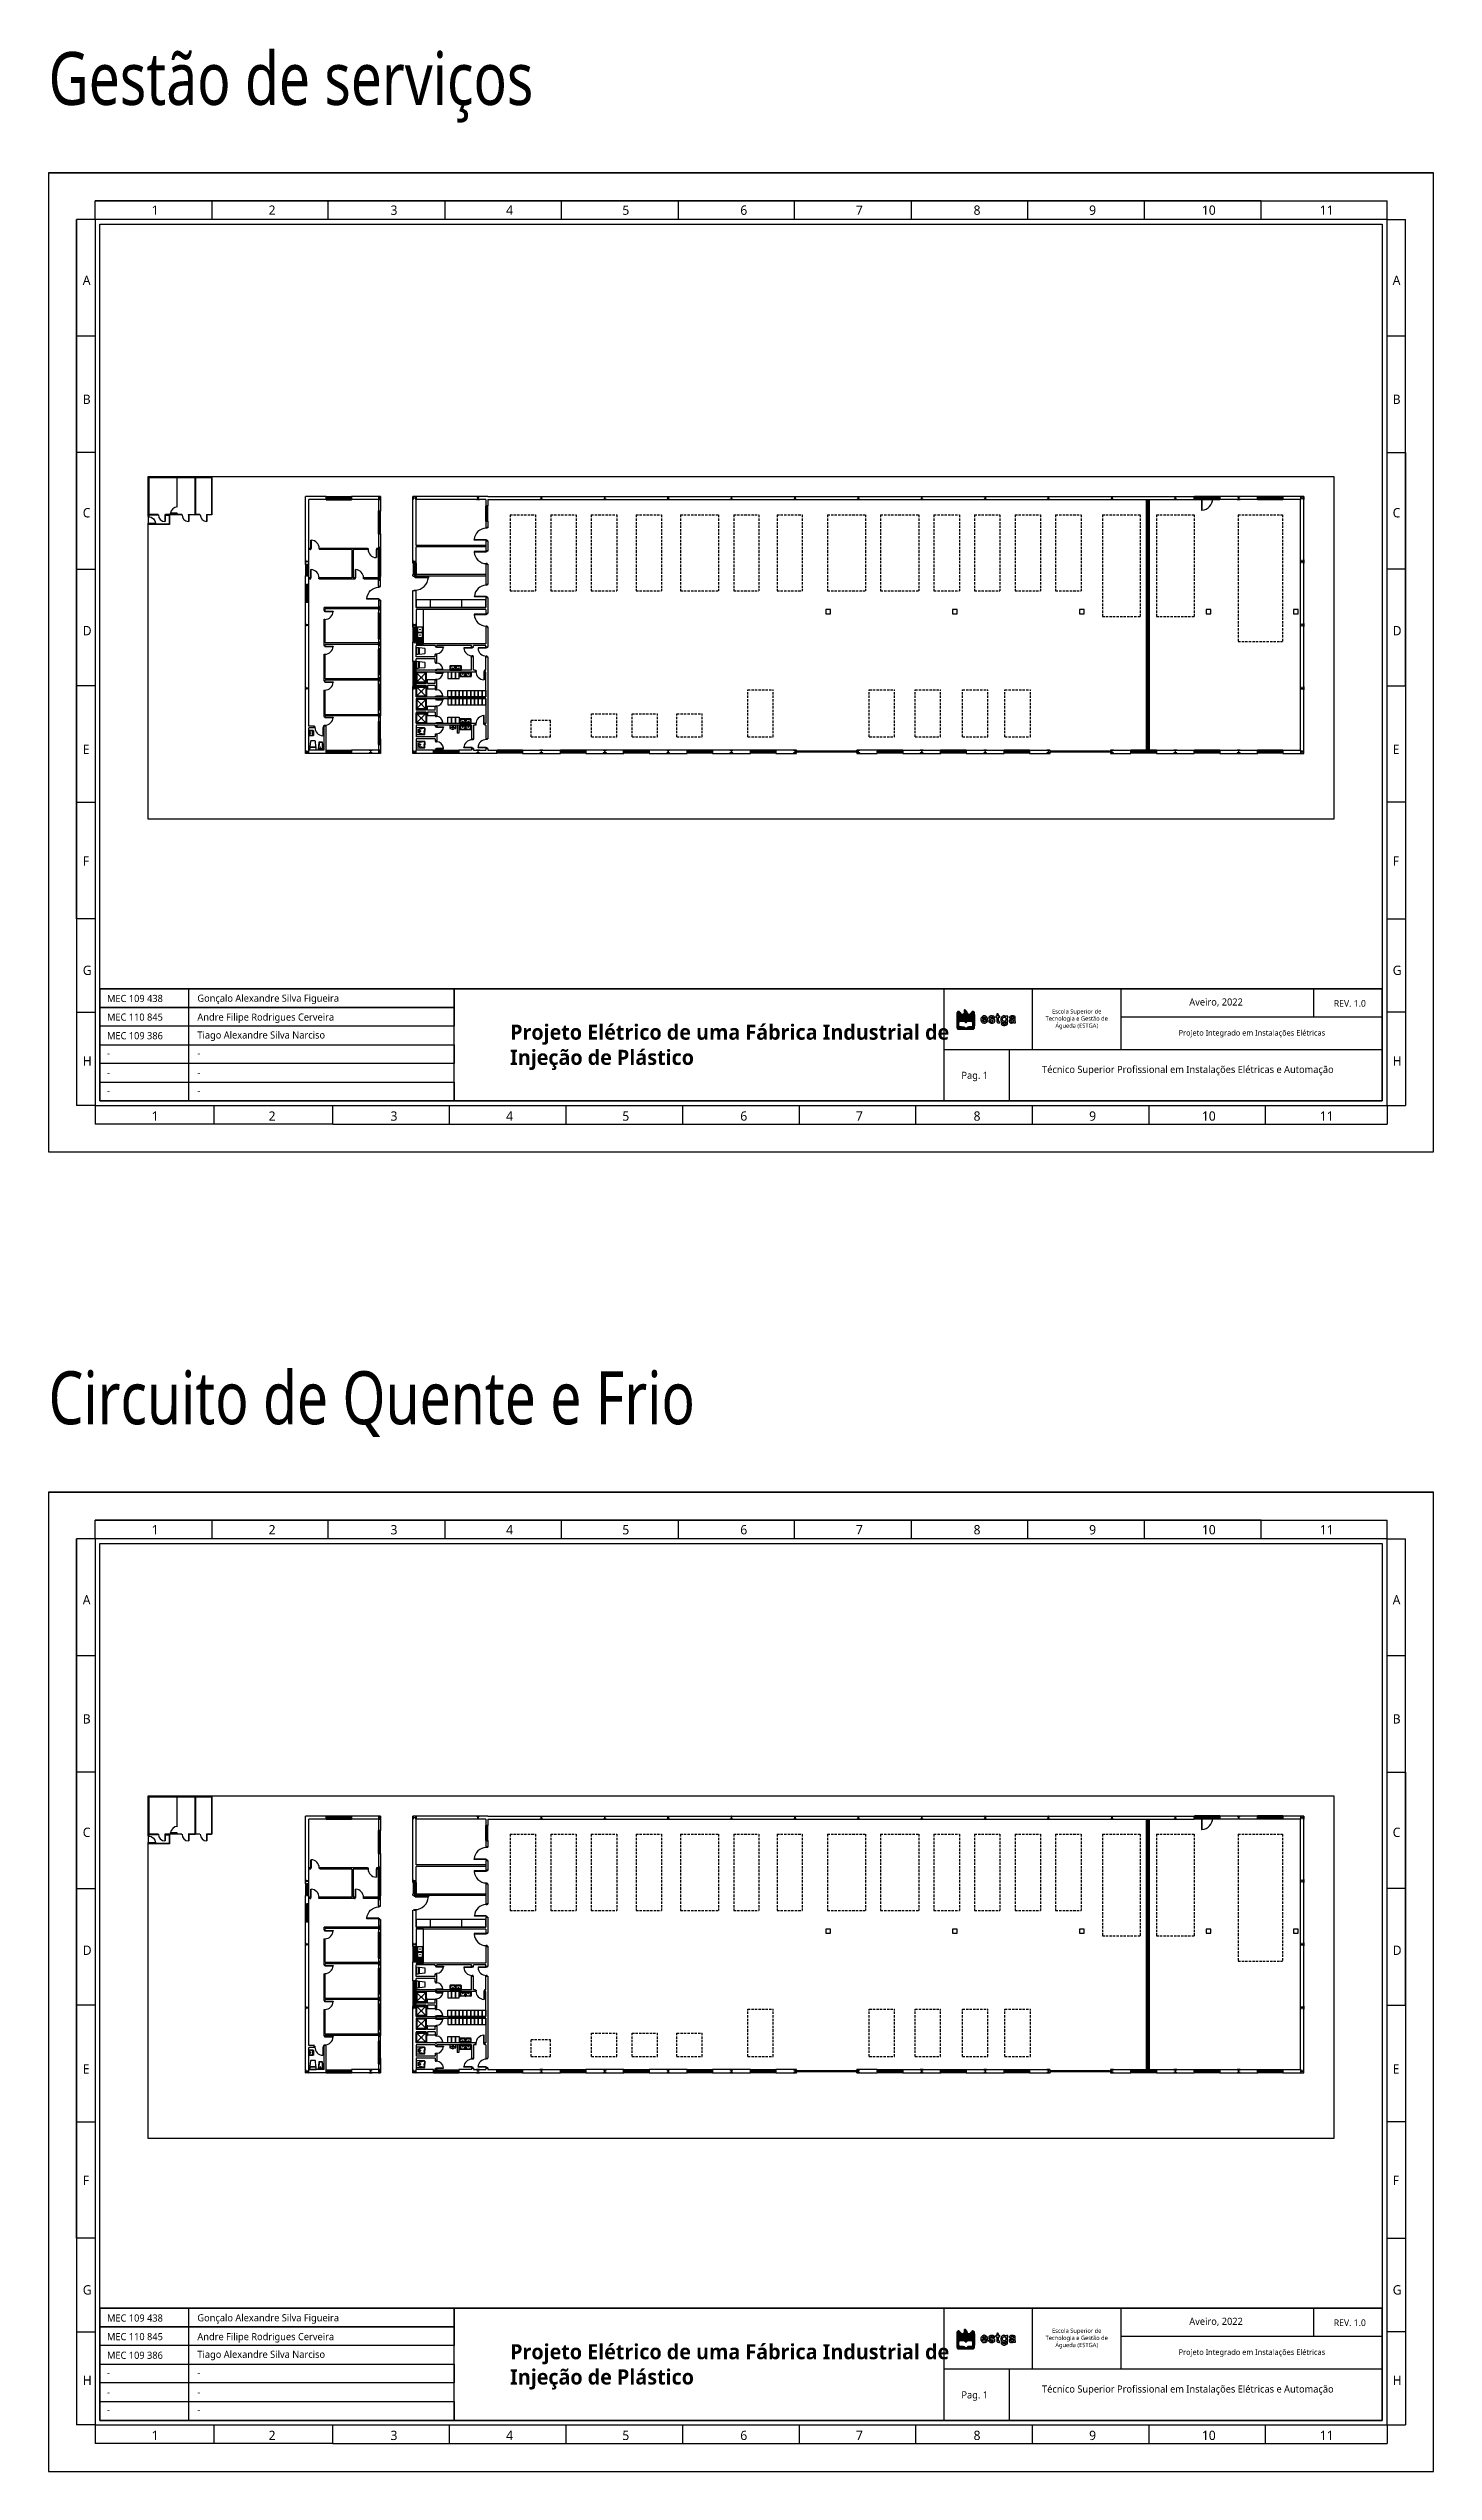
# Model space of a CAD drawing. Header units: millimetres. Extents: x -559 to 10735, y -2326 to 211.
# Drawn here: x 8176 to 8763, y -1572 to -545 of the extents above; entities that cross this region are included whole.
import ezdxf

# ---------------------------------------------------------------- set-up
doc = ezdxf.new("R2010")
doc.units = ezdxf.units.MM
doc.header["$LTSCALE"] = 4
doc.linetypes.add('HIDDEN', pattern=[0.375, 0.25, -0.125])
for name, color, linetype in [('Cabeçalho', 252, 'Continuous'), ('Extremos da Area Total', 253, 'Continuous'), ('Modelo', 251, 'Continuous'), ('Modificaçoes da Planta Baixa', 255, 'Continuous'), ('Planta Baixa', 251, 'Continuous'), ('Texto Cabeçalho', 3, 'Continuous'), ('Titulos de Pagina', 1, 'Continuous')]:
    doc.layers.add(name, color=color, linetype=linetype)
doc.styles.get("Standard").update_dxf_attribs({"font": ''})
doc.styles.add('STYLE1', font='', dxfattribs={"width": 0.8})
doc.styles.get('Standard').set_extended_font_data('Meiryo UI')
doc.styles.get('STYLE1').set_extended_font_data('Meiryo UI')

msp = doc.modelspace()

# ---------------------------------------------------------------- texts
at = {"layer": 'Modelo', "char_height": 3.95, "attachment_point": 1}
for s, heights, insert in [('1', [0], (8219.3, -611.6)), ('2', [0], (8268.9, -611.6)), ('3', [0], (8320.6, -611.6)), ('4', [3.95], (8369.6, -611.6)), ('5', [0], (8418.9, -611.6)), ('6', [0], (8468.9, -611.6)), ('7', [0], (8517.9, -611.6)), ('8', [0], (8567.8, -611.6)), ('9', [0], (8616.8, -611.6)), ('10', [0], (8664.6, -611.6)), ('11', [0], (8714.6, -611.6)), ('A', [0], (8190.1, -641.3)), ('A', [0], (8745.5, -641.3)), ('B', [0], (8190.1, -691.8)), ('B', [0], (8745.5, -691.8)), ('C', [0], (8190.1, -739.9)), ('C', [0], (8745.5, -739.9)), ('D', [0], (8190.1, -789.9)), ('D', [0], (8745.5, -789.9)), ('E', [0], (8190.1, -840.2)), ('E', [0], (8745.5, -840.2)), ('F', [0], (8190.1, -887.5)), ('F', [0], (8745.5, -887.5)), ('G', [0], (8190.1, -933.9)), ('G', [0], (8745.5, -933.9)), ('H', [0], (8190.1, -972.3)), ('H', [0], (8745.5, -972.3)), ('1', [0], (8219.3, -995.7)), ('2', [0], (8268.9, -995.7)), ('3', [0], (8320.6, -995.7)), ('4', [3.95], (8369.6, -995.7)), ('5', [0], (8418.9, -995.7)), ('6', [0], (8468.9, -995.7)), ('7', [0], (8517.9, -995.7)), ('8', [0], (8567.8, -995.7)), ('9', [0], (8616.8, -995.7)), ('10', [0], (8664.6, -995.7)), ('11', [0], (8714.6, -995.7)), ('1', [0], (8219.3, -1171.1)), ('2', [0], (8268.9, -1171.1)), ('3', [0], (8320.6, -1171.1)), ('4', [3.95], (8369.6, -1171.1)), ('5', [0], (8418.9, -1171.1)), ('6', [0], (8468.9, -1171.1)), ('7', [0], (8517.9, -1171.1)), ('8', [0], (8567.8, -1171.1)), ('9', [0], (8616.8, -1171.1)), ('10', [0], (8664.6, -1171.1)), ('11', [0], (8714.6, -1171.1)), ('A', [0], (8190.1, -1200.8)), ('A', [0], (8745.5, -1200.8)), ('B', [0], (8190.1, -1251.3)), ('B', [0], (8745.5, -1251.3)), ('C', [0], (8190.1, -1299.4)), ('C', [0], (8745.5, -1299.4)), ('D', [0], (8190.1, -1349.4)), ('D', [0], (8745.5, -1349.4)), ('E', [0], (8190.1, -1399.7)), ('E', [0], (8745.5, -1399.7)), ('F', [0], (8190.1, -1446.9)), ('F', [0], (8745.5, -1446.9)), ('G', [0], (8190.1, -1493.4)), ('G', [0], (8745.5, -1493.4)), ('H', [0], (8190.1, -1531.7)), ('H', [0], (8745.5, -1531.7)), ('1', [0], (8219.3, -1555.1)), ('2', [0], (8268.9, -1555.1)), ('3', [0], (8320.6, -1555.1)), ('4', [3.95], (8369.6, -1555.1)), ('5', [0], (8418.9, -1555.1)), ('6', [0], (8468.9, -1555.1)), ('7', [0], (8517.9, -1555.1)), ('8', [0], (8567.8, -1555.1)), ('9', [0], (8616.8, -1555.1)), ('10', [0], (8664.6, -1555.1)), ('11', [0], (8714.6, -1555.1))]:
    msp.add_mtext_dynamic_manual_height_columns(s, width=54.292, gutter_width=19.8, heights=heights, dxfattribs=dict(at, insert=insert))
at = {"layer": 'Texto Cabeçalho', "attachment_point": 1}
for s, width, gutter_width, heights, insert, char_height in [('MEC 109 438', 75.443, 15, [0], (8200.4, -946.3), 3.007), ('MEC 110 845', 75.443, 15, [0], (8200.4, -954.2), 3.007), ('Andre Filipe Rodrigues Cerveira', 75.443, 15, [0], (8238.7, -954.2), 3.007), ('Gonçalo Alexandre Silva Figueira', 75.443, 15, [0], (8238.7, -946.2), 3.007), ('\\pxqc;Escola Superior de Tecnologia e Gestão de Águeda (ESTGA)', 31.67, 9.06, [9.87], (8595.7, -952.4), 1.813), ('\\pxqc;Aveiro, 2022', 75.443, 15, [0], (8632.9, -947.8), 3.007), ('\\pxqc;REV. 1.0', 36.288, 14, [0], (8709.2, -948.5), 2.809), ('MEC 109 386', 75.443, 15, [0], (8200.4, -962.1), 3.007), ('Tiago Alexandre Silva Narciso', 75.443, 15, [0], (8238.7, -961.8), 3.007), ('{\\fMeiryo UI|b1|i0|c0|p50;Projeto Elétrico de uma Fábrica Industrial de Injeção de Plástico}', 186.812, 24.4, [30.3], (8371.3, -958.9), 6.415), ('\\pxqc;Projeto Integrado em Instalações Elétricas', 83.82, 11.8, [8.85], (8643.9, -961.2), 2.351), ('\\pxqc;Pag. 1', 16.806, 15, [0], (8559.9, -978.9), 3.007), ('\\pxqc;Técnico Superior Profissional em Instalações Elétricas e Automação', 122.311, 15, [10.9], (8597.5, -976.4), 3.007), ('MEC 109 438', 75.443, 15, [0], (8200.4, -1505.8), 3.007), ('Gonçalo Alexandre Silva Figueira', 75.443, 15, [0], (8238.7, -1505.7), 3.007), ('\\pxqc;Aveiro, 2022', 75.443, 15, [0], (8632.9, -1507.2), 3.007), ('\\pxqc;REV. 1.0', 36.288, 14, [0], (8709.2, -1507.9), 2.809), ('MEC 110 845', 75.443, 15, [0], (8200.4, -1513.7), 3.007), ('Andre Filipe Rodrigues Cerveira', 75.443, 15, [0], (8238.7, -1513.7), 3.007), ('{\\fMeiryo UI|b1|i0|c0|p50;Projeto Elétrico de uma Fábrica Industrial de Injeção de Plástico}', 186.812, 24.4, [30.3], (8371.3, -1518.4), 6.415), ('\\pxqc;Escola Superior de Tecnologia e Gestão de Águeda (ESTGA)', 31.67, 9.06, [9.87], (8595.7, -1511.8), 1.813), ('\\pxqc;Projeto Integrado em Instalações Elétricas', 83.82, 11.8, [8.85], (8643.9, -1520.6), 2.351), ('MEC 109 386', 75.443, 15, [0], (8200.4, -1521.6), 3.007), ('Tiago Alexandre Silva Narciso', 75.443, 15, [0], (8238.7, -1521.2), 3.007), ('\\pxqc;Pag. 1', 16.806, 15, [0], (8559.9, -1538.4), 3.007), ('\\pxqc;Técnico Superior Profissional em Instalações Elétricas e Automação', 122.311, 15, [10.9], (8597.5, -1535.9), 3.007)]:
    msp.add_mtext_dynamic_manual_height_columns(s, width=width, gutter_width=gutter_width, heights=heights, dxfattribs=dict(at, insert=insert, char_height=char_height))
at = {"layer": 'Texto Cabeçalho', "color": 18, "true_color": 0x000000, "char_height": 3.01, "attachment_point": 1}
for insert in [(8200.4, -969.5), (8238.7, -969.5), (8200.4, -977.7), (8238.7, -977.7), (8200.4, -985.3), (8238.7, -985.3), (8200.4, -1529), (8238.7, -1529), (8200.4, -1537.2), (8238.7, -1537.2), (8200.4, -1544.7), (8238.7, -1544.7)]:
    msp.add_mtext_dynamic_manual_height_columns('-', width=75.443, gutter_width=15, heights=[0], dxfattribs=dict(at, insert=insert))
at = {"layer": 'Titulos de Pagina', "char_height": 22.46, "attachment_point": 1, "style": 'STYLE1'}
for s, width, insert in [('Gestão de serviços', 703.66, (8175.6, -546.5)), ('Circuito de Quente e Frio', 393.406, (8175.6, -1105.9))]:
    msp.add_mtext_dynamic_manual_height_columns(s, width=width, gutter_width=112.3, heights=[0], dxfattribs=dict(at, insert=insert))

# ---------------------------------------------------------------- blocks, each defined once
blk = doc.blocks.new('A1063DH-flat-1-flat-1')
at = {"color": 9}
blk.add_line((0.46, -0.58), (0.46, -0.57), dxfattribs=at)
for points in [[(0.48, 0.62), (0.02, 0.62, 0.553012), (0, 0.6, 0.624336)], [(0, 0.6), (0, -0.6, 0.285257), (0.02, -0.62, 0.233769)], [(0.18, 0.18), (0.03, 0.18), (0.03, 0.22), (0.18, 0.22, -0.817655), (0.19, 0.18, 4.933965)], [(0.45, 0.61), (0.09, 0.61, 0.467329), (0.08, 0.59, 0.836247)], [(0.08, 0.59), (0.08, 0.26, 0.40231), (0.1, 0.23, 0.020408)], [(0.45, 0.17), (0.09, 0.17, 0.467329), (0.08, 0.15, 0.836247)], [(0.08, 0.15), (0.08, -0.18, 0.40231), (0.1, -0.2, 0.020408)], [(0.1, 0.23), (0.45, 0.23, 0.426218), (0.48, 0.26, -1.041667)], [(0.48, 0.26), (0.47, 0.59, 0.499438), (0.45, 0.61, 6.940275)], [(0.48, -0.18), (0.47, 0.15, 0.499438), (0.45, 0.17, 6.940275)], [(0.5, -0.6), (0.5, 0.61, 0.373967), (0.49, 0.62, -14.45072)], [(0.09, -0.2), (0.09, -0.57, 0.285257), (0.11, -0.6, 0.233769)], [(0.1, -0.2), (0.45, -0.2, 0.426218), (0.48, -0.18, -1.041667)], [(0.12, -0.6), (0.43, -0.6, 0.331496), (0.46, -0.58, -0.744843)]]:
    blk.add_lwpolyline(points, format="xyb", dxfattribs=at)
for points in [[(0.06, 0.18), (0.06, 0.07), (0.02, 0.07), (0.02, 0.32), (0.06, 0.32), (0.06, 0.22)], [(0.02, -0.62), (0.03, -0.62)], [(0.03, -0.62), (0.47, -0.62)], [(0.11, -0.6), (0.12, -0.6)], [(0.13, -0.2), (0.13, -0.6)], [(0.18, -0.2), (0.18, -0.6)], [(0.23, -0.2), (0.23, -0.6)], [(0.28, -0.2), (0.28, -0.6)], [(0.33, -0.2), (0.33, -0.6)], [(0.38, -0.2), (0.38, -0.6)], [(0.43, -0.2), (0.43, -0.6)], [(0.46, -0.57), (0.46, -0.2)]]:
    blk.add_lwpolyline(points, dxfattribs=at)
for centre in [(0.28, 0.43), (0.28, -0.01)]:
    blk.add_circle(centre, 0.0214, dxfattribs=at)
blk.add_arc((0.47, -0.59), 0.0315, 274.095, 350.2366, dxfattribs=at)
blk = doc.blocks.new('A1170DK-flat-1-flat-1')
at = {"color": 9}
for p, q in [((0.6, 2.69), (0, 2.69)), ((0, 2.69), (0, 0)), ((0.58, 0), (0.58, 2.69)), ((0.6, 0), (0.6, 2.69)), ((0, 0), (0.6, 0))]:
    blk.add_line(p, q, dxfattribs=at)
blk = doc.blocks.new('AUW01D3S-flat-27-flat-1')
at = {"color": 9}
for p, q in [((0, 0.125), (-2, 0.125)), ((0, -0.125), (-2, -0.125))]:
    blk.add_line(p, q, dxfattribs=at)
blk = doc.blocks.new('AUD18D1S-flat-57-flat-1')
at = {"color": 9}
for p, q in [((-2, -0.125), (-2, 0.125)), ((0, 0.125), (0, -0.125))]:
    blk.add_line(p, q, dxfattribs=at)
blk = doc.blocks.new('AUD19D1S-flat-57-flat-1')
at = {"color": 9}
for p, q in [((-2, 0), (-2, 0)), ((0, 0), (0, 0))]:
    blk.add_line(p, q, dxfattribs=at)
blk = doc.blocks.new('AUD37D1S-flat-177-flat-1')
at = {"color": 9}
for p, q in [((-0.05, 0.05), (-0.05, -0.05)), ((0, 0.05), (-0.05, 0.05)), ((0, -0.05), (0, 0.05)), ((-0.05, -0.05), (0, -0.05))]:
    blk.add_line(p, q, dxfattribs=at)
at = {"color": 9, "oblique": 36.8699, "width": 1.25, "flags": 3}
for p in [(-0.05, 0.05), (-0.05, 0), (-0.05, -0.05)]:
    blk.add_attdef('JAMBPT', p, '', height=0.00632, rotation=243.4349, dxfattribs=at)
at = {"color": 9, "width": 0.5, "flags": 3}
for p in [(-0.05, 0), (-0.05, -0.05)]:
    blk.add_attdef('JAMBPT', p, '', height=0.01, rotation=180, dxfattribs=at)
blk = doc.blocks.new('AUD37D1S-flat-176-flat-1')
at = {"color": 9}
for p, q in [((0, -0.05), (0, 0.05)), ((0, 0.05), (0.05, 0.05)), ((0.05, 0.05), (0.05, -0.05)), ((0.05, -0.05), (0, -0.05))]:
    blk.add_line(p, q, dxfattribs=at)
at = {"color": 9, "text_generation_flag": 4, "width": 1.25, "flags": 3}
for p in [(0.05, 0.05), (0.05, 0), (0.05, -0.05)]:
    blk.add_attdef('JAMBPT', p, '', height=0.00632, rotation=296.5651, dxfattribs=at)
at = {"color": 9, "text_generation_flag": 4, "width": 0.5, "flags": 3}
for p in [(0.05, 0), (0.05, -0.05)]:
    blk.add_attdef('JAMBPT', p, '', height=0.01, dxfattribs=at)
blk = doc.blocks.new('AUD40D1S-flat-54-flat-1')
at = {"color": 9}
for p, q in [((-1, 0.05), (-1, -0.05)), ((1, 0.05), (-1, 0.05)), ((1, -0.05), (1, 0.05)), ((-1, -0.05), (1, -0.05))]:
    blk.add_line(p, q, dxfattribs=at)
blk = doc.blocks.new('AUD40D1S-flat-53-flat-1')
at = {"color": 9}
for p, q in [((-1, 0.05), (-1, -0.05)), ((1, 0.05), (-1, 0.05)), ((1, -0.05), (1, 0.05)), ((-1, -0.05), (1, -0.05))]:
    blk.add_line(p, q, dxfattribs=at)
blk = doc.blocks.new('AUD37D1S-flat-175-flat-1')
at = {"color": 9}
for p, q in [((-0.05, 0.05), (-0.05, -0.05)), ((0, 0.05), (-0.05, 0.05)), ((0, -0.05), (0, 0.05)), ((-0.05, -0.05), (0, -0.05))]:
    blk.add_line(p, q, dxfattribs=at)
at = {"color": 9, "oblique": 36.8699, "width": 1.25, "flags": 3}
for p in [(-0.05, 0.05), (-0.05, 0), (-0.05, -0.05)]:
    blk.add_attdef('JAMBPT', p, '', height=0.00632, rotation=243.4349, dxfattribs=at)
at = {"color": 9, "width": 0.5, "flags": 3}
for p in [(-0.05, 0), (-0.05, -0.05)]:
    blk.add_attdef('JAMBPT', p, '', height=0.01, rotation=180, dxfattribs=at)
blk = doc.blocks.new('AUD37D1S-flat-174-flat-1')
at = {"color": 9}
for p, q in [((-0.05, 0.05), (-0.05, -0.05)), ((0, 0.05), (-0.05, 0.05)), ((0, -0.05), (0, 0.05)), ((-0.05, -0.05), (0, -0.05))]:
    blk.add_line(p, q, dxfattribs=at)
at = {"color": 9, "oblique": 36.8699, "width": 1.25, "flags": 3}
for p in [(-0.05, 0.05), (-0.05, 0), (-0.05, -0.05)]:
    blk.add_attdef('JAMBPT', p, '', height=0.00632, rotation=243.4349, dxfattribs=at)
at = {"color": 9, "width": 0.5, "flags": 3}
for p in [(-0.05, 0), (-0.05, -0.05)]:
    blk.add_attdef('JAMBPT', p, '', height=0.01, rotation=180, dxfattribs=at)
blk = doc.blocks.new('AUD37D1S-flat-173-flat-1')
at = {"color": 9}
for p, q in [((-0.05, 0.05), (-0.05, -0.05)), ((0, 0.05), (-0.05, 0.05)), ((0, -0.05), (0, 0.05)), ((-0.05, -0.05), (0, -0.05))]:
    blk.add_line(p, q, dxfattribs=at)
at = {"color": 9, "oblique": 36.8699, "width": 1.25, "flags": 3}
for p in [(-0.05, 0.05), (-0.05, 0), (-0.05, -0.05)]:
    blk.add_attdef('JAMBPT', p, '', height=0.00632, rotation=243.4349, dxfattribs=at)
at = {"color": 9, "width": 0.5, "flags": 3}
for p in [(-0.05, 0), (-0.05, -0.05)]:
    blk.add_attdef('JAMBPT', p, '', height=0.01, rotation=180, dxfattribs=at)
blk = doc.blocks.new('AUW01D1S-flat-88-flat-1')
at = {"color": 9}
blk.add_line((0.21875, 0), (-0.21875, 0), dxfattribs=at)
blk = doc.blocks.new('AUW01D1S-flat-87-flat-1')
at = {"color": 9}
blk.add_line((0.21875, 0), (-0.21875, 0), dxfattribs=at)
blk = doc.blocks.new('AUW01D1S-flat-86-flat-1')
at = {"color": 9}
blk.add_line((0.21875, 0), (-0.21875, 0), dxfattribs=at)
blk = doc.blocks.new('AUW01D1S-flat-85-flat-1')
at = {"color": 9}
blk.add_line((0.21875, 0), (-0.21875, 0), dxfattribs=at)
blk = doc.blocks.new('AUW01D3S-flat-26-flat-1')
at = {"color": 9}
for p, q in [((0, 0.125), (-2, 0.125)), ((0, -0.125), (-2, -0.125))]:
    blk.add_line(p, q, dxfattribs=at)
blk = doc.blocks.new('AUD18D1S-flat-56-flat-1')
at = {"color": 9}
for p, q in [((-2, -0.125), (-2, 0.125)), ((0, 0.125), (0, -0.125))]:
    blk.add_line(p, q, dxfattribs=at)
blk = doc.blocks.new('AUD19D1S-flat-56-flat-1')
at = {"color": 9}
for p, q in [((-2, 0), (-2, 0)), ((0, 0), (0, 0))]:
    blk.add_line(p, q, dxfattribs=at)
blk = doc.blocks.new('AUD37D1S-flat-172-flat-1')
at = {"color": 9}
for p, q in [((-0.05, 0.05), (-0.05, -0.05)), ((0, 0.05), (-0.05, 0.05)), ((0, -0.05), (0, 0.05)), ((-0.05, -0.05), (0, -0.05))]:
    blk.add_line(p, q, dxfattribs=at)
at = {"color": 9, "oblique": 36.8699, "width": 1.25, "flags": 3}
for p in [(-0.05, 0.05), (-0.05, 0), (-0.05, -0.05)]:
    blk.add_attdef('JAMBPT', p, '', height=0.00632, rotation=243.4349, dxfattribs=at)
at = {"color": 9, "width": 0.5, "flags": 3}
for p in [(-0.05, 0), (-0.05, -0.05)]:
    blk.add_attdef('JAMBPT', p, '', height=0.01, rotation=180, dxfattribs=at)
blk = doc.blocks.new('AUD37D1S-flat-171-flat-1')
at = {"color": 9}
for p, q in [((0, -0.05), (0, 0.05)), ((0, 0.05), (0.05, 0.05)), ((0.05, 0.05), (0.05, -0.05)), ((0.05, -0.05), (0, -0.05))]:
    blk.add_line(p, q, dxfattribs=at)
at = {"color": 9, "text_generation_flag": 4, "width": 1.25, "flags": 3}
for p in [(0.05, 0.05), (0.05, 0), (0.05, -0.05)]:
    blk.add_attdef('JAMBPT', p, '', height=0.00632, rotation=296.5651, dxfattribs=at)
at = {"color": 9, "text_generation_flag": 4, "width": 0.5, "flags": 3}
for p in [(0.05, 0), (0.05, -0.05)]:
    blk.add_attdef('JAMBPT', p, '', height=0.01, dxfattribs=at)
blk = doc.blocks.new('AUD40D1S-flat-52-flat-1')
at = {"color": 9}
for p, q in [((-1, 0.05), (-1, -0.05)), ((1, 0.05), (-1, 0.05)), ((1, -0.05), (1, 0.05)), ((-1, -0.05), (1, -0.05))]:
    blk.add_line(p, q, dxfattribs=at)
blk = doc.blocks.new('AUD40D1S-flat-51-flat-1')
at = {"color": 9}
for p, q in [((-1, 0.05), (-1, -0.05)), ((1, 0.05), (-1, 0.05)), ((1, -0.05), (1, 0.05)), ((-1, -0.05), (1, -0.05))]:
    blk.add_line(p, q, dxfattribs=at)
blk = doc.blocks.new('AUD37D1S-flat-170-flat-1')
at = {"color": 9}
for p, q in [((-0.05, 0.05), (-0.05, -0.05)), ((0, 0.05), (-0.05, 0.05)), ((0, -0.05), (0, 0.05)), ((-0.05, -0.05), (0, -0.05))]:
    blk.add_line(p, q, dxfattribs=at)
at = {"color": 9, "oblique": 36.8699, "width": 1.25, "flags": 3}
for p in [(-0.05, 0.05), (-0.05, 0), (-0.05, -0.05)]:
    blk.add_attdef('JAMBPT', p, '', height=0.00632, rotation=243.4349, dxfattribs=at)
at = {"color": 9, "width": 0.5, "flags": 3}
for p in [(-0.05, 0), (-0.05, -0.05)]:
    blk.add_attdef('JAMBPT', p, '', height=0.01, rotation=180, dxfattribs=at)
blk = doc.blocks.new('AUD37D1S-flat-169-flat-1')
at = {"color": 9}
for p, q in [((-0.05, 0.05), (-0.05, -0.05)), ((0, 0.05), (-0.05, 0.05)), ((0, -0.05), (0, 0.05)), ((-0.05, -0.05), (0, -0.05))]:
    blk.add_line(p, q, dxfattribs=at)
at = {"color": 9, "oblique": 36.8699, "width": 1.25, "flags": 3}
for p in [(-0.05, 0.05), (-0.05, 0), (-0.05, -0.05)]:
    blk.add_attdef('JAMBPT', p, '', height=0.00632, rotation=243.4349, dxfattribs=at)
at = {"color": 9, "width": 0.5, "flags": 3}
for p in [(-0.05, 0), (-0.05, -0.05)]:
    blk.add_attdef('JAMBPT', p, '', height=0.01, rotation=180, dxfattribs=at)
blk = doc.blocks.new('AUD37D1S-flat-168-flat-1')
at = {"color": 9}
for p, q in [((-0.05, 0.05), (-0.05, -0.05)), ((0, 0.05), (-0.05, 0.05)), ((0, -0.05), (0, 0.05)), ((-0.05, -0.05), (0, -0.05))]:
    blk.add_line(p, q, dxfattribs=at)
at = {"color": 9, "oblique": 36.8699, "width": 1.25, "flags": 3}
for p in [(-0.05, 0.05), (-0.05, 0), (-0.05, -0.05)]:
    blk.add_attdef('JAMBPT', p, '', height=0.00632, rotation=243.4349, dxfattribs=at)
at = {"color": 9, "width": 0.5, "flags": 3}
for p in [(-0.05, 0), (-0.05, -0.05)]:
    blk.add_attdef('JAMBPT', p, '', height=0.01, rotation=180, dxfattribs=at)
blk = doc.blocks.new('AUW01D1S-flat-84-flat-1')
at = {"color": 9}
blk.add_line((0.21875, 0), (-0.21875, 0), dxfattribs=at)
blk = doc.blocks.new('AUW01D1S-flat-83-flat-1')
at = {"color": 9}
blk.add_line((0.21875, 0), (-0.21875, 0), dxfattribs=at)
blk = doc.blocks.new('AUW01D1S-flat-82-flat-1')
at = {"color": 9}
blk.add_line((0.21875, 0), (-0.21875, 0), dxfattribs=at)
blk = doc.blocks.new('AUW01D1S-flat-81-flat-1')
at = {"color": 9}
blk.add_line((0.21875, 0), (-0.21875, 0), dxfattribs=at)
blk = doc.blocks.new('AUW01D3S-flat-25-flat-1')
at = {"color": 9}
for p, q in [((0, 0.125), (-2, 0.125)), ((0, -0.125), (-2, -0.125))]:
    blk.add_line(p, q, dxfattribs=at)
blk = doc.blocks.new('AUD18D1S-flat-55-flat-1')
at = {"color": 9}
for p, q in [((-2, -0.125), (-2, 0.125)), ((0, 0.125), (0, -0.125))]:
    blk.add_line(p, q, dxfattribs=at)
blk = doc.blocks.new('AUD19D1S-flat-55-flat-1')
at = {"color": 9}
for p, q in [((-2, 0), (-2, 0)), ((0, 0), (0, 0))]:
    blk.add_line(p, q, dxfattribs=at)
blk = doc.blocks.new('AUD37D1S-flat-167-flat-1')
at = {"color": 9}
for p, q in [((-0.05, 0.05), (-0.05, -0.05)), ((0, 0.05), (-0.05, 0.05)), ((0, -0.05), (0, 0.05)), ((-0.05, -0.05), (0, -0.05))]:
    blk.add_line(p, q, dxfattribs=at)
at = {"color": 9, "oblique": 36.8699, "width": 1.25, "flags": 3}
for p in [(-0.05, 0.05), (-0.05, 0), (-0.05, -0.05)]:
    blk.add_attdef('JAMBPT', p, '', height=0.00632, rotation=243.4349, dxfattribs=at)
at = {"color": 9, "width": 0.5, "flags": 3}
for p in [(-0.05, 0), (-0.05, -0.05)]:
    blk.add_attdef('JAMBPT', p, '', height=0.01, rotation=180, dxfattribs=at)
blk = doc.blocks.new('AUD37D1S-flat-166-flat-1')
at = {"color": 9}
for p, q in [((0, -0.05), (0, 0.05)), ((0, 0.05), (0.05, 0.05)), ((0.05, 0.05), (0.05, -0.05)), ((0.05, -0.05), (0, -0.05))]:
    blk.add_line(p, q, dxfattribs=at)
at = {"color": 9, "text_generation_flag": 4, "width": 1.25, "flags": 3}
for p in [(0.05, 0.05), (0.05, 0), (0.05, -0.05)]:
    blk.add_attdef('JAMBPT', p, '', height=0.00632, rotation=296.5651, dxfattribs=at)
at = {"color": 9, "text_generation_flag": 4, "width": 0.5, "flags": 3}
for p in [(0.05, 0), (0.05, -0.05)]:
    blk.add_attdef('JAMBPT', p, '', height=0.01, dxfattribs=at)
blk = doc.blocks.new('AUD40D1S-flat-50-flat-1')
at = {"color": 9}
for p, q in [((-1, 0.05), (-1, -0.05)), ((1, 0.05), (-1, 0.05)), ((1, -0.05), (1, 0.05)), ((-1, -0.05), (1, -0.05))]:
    blk.add_line(p, q, dxfattribs=at)
blk = doc.blocks.new('AUD40D1S-flat-49-flat-1')
at = {"color": 9}
for p, q in [((-1, 0.05), (-1, -0.05)), ((1, 0.05), (-1, 0.05)), ((1, -0.05), (1, 0.05)), ((-1, -0.05), (1, -0.05))]:
    blk.add_line(p, q, dxfattribs=at)
blk = doc.blocks.new('AUD37D1S-flat-165-flat-1')
at = {"color": 9}
for p, q in [((-0.05, 0.05), (-0.05, -0.05)), ((0, 0.05), (-0.05, 0.05)), ((0, -0.05), (0, 0.05)), ((-0.05, -0.05), (0, -0.05))]:
    blk.add_line(p, q, dxfattribs=at)
at = {"color": 9, "oblique": 36.8699, "width": 1.25, "flags": 3}
for p in [(-0.05, 0.05), (-0.05, 0), (-0.05, -0.05)]:
    blk.add_attdef('JAMBPT', p, '', height=0.00632, rotation=243.4349, dxfattribs=at)
at = {"color": 9, "width": 0.5, "flags": 3}
for p in [(-0.05, 0), (-0.05, -0.05)]:
    blk.add_attdef('JAMBPT', p, '', height=0.01, rotation=180, dxfattribs=at)
blk = doc.blocks.new('AUD37D1S-flat-164-flat-1')
at = {"color": 9}
for p, q in [((-0.05, 0.05), (-0.05, -0.05)), ((0, 0.05), (-0.05, 0.05)), ((0, -0.05), (0, 0.05)), ((-0.05, -0.05), (0, -0.05))]:
    blk.add_line(p, q, dxfattribs=at)
at = {"color": 9, "oblique": 36.8699, "width": 1.25, "flags": 3}
for p in [(-0.05, 0.05), (-0.05, 0), (-0.05, -0.05)]:
    blk.add_attdef('JAMBPT', p, '', height=0.00632, rotation=243.4349, dxfattribs=at)
at = {"color": 9, "width": 0.5, "flags": 3}
for p in [(-0.05, 0), (-0.05, -0.05)]:
    blk.add_attdef('JAMBPT', p, '', height=0.01, rotation=180, dxfattribs=at)
blk = doc.blocks.new('AUD37D1S-flat-163-flat-1')
at = {"color": 9}
for p, q in [((-0.05, 0.05), (-0.05, -0.05)), ((0, 0.05), (-0.05, 0.05)), ((0, -0.05), (0, 0.05)), ((-0.05, -0.05), (0, -0.05))]:
    blk.add_line(p, q, dxfattribs=at)
at = {"color": 9, "oblique": 36.8699, "width": 1.25, "flags": 3}
for p in [(-0.05, 0.05), (-0.05, 0), (-0.05, -0.05)]:
    blk.add_attdef('JAMBPT', p, '', height=0.00632, rotation=243.4349, dxfattribs=at)
at = {"color": 9, "width": 0.5, "flags": 3}
for p in [(-0.05, 0), (-0.05, -0.05)]:
    blk.add_attdef('JAMBPT', p, '', height=0.01, rotation=180, dxfattribs=at)
blk = doc.blocks.new('AUW01D1S-flat-80-flat-1')
at = {"color": 9}
blk.add_line((0.21875, 0), (-0.21875, 0), dxfattribs=at)
blk = doc.blocks.new('AUW01D1S-flat-79-flat-1')
at = {"color": 9}
blk.add_line((0.21875, 0), (-0.21875, 0), dxfattribs=at)
blk = doc.blocks.new('AUW01D1S-flat-78-flat-1')
at = {"color": 9}
blk.add_line((0.21875, 0), (-0.21875, 0), dxfattribs=at)
blk = doc.blocks.new('AUW01D1S-flat-77-flat-1')
at = {"color": 9}
blk.add_line((0.21875, 0), (-0.21875, 0), dxfattribs=at)
blk = doc.blocks.new('AUW01D3S-flat-24-flat-1')
at = {"color": 9}
for p, q in [((0, 0.125), (-2, 0.125)), ((0, -0.125), (-2, -0.125))]:
    blk.add_line(p, q, dxfattribs=at)
blk = doc.blocks.new('AUD18D1S-flat-54-flat-1')
at = {"color": 9}
for p, q in [((-2, -0.125), (-2, 0.125)), ((0, 0.125), (0, -0.125))]:
    blk.add_line(p, q, dxfattribs=at)
blk = doc.blocks.new('AUD19D1S-flat-54-flat-1')
at = {"color": 9}
for p, q in [((-2, 0), (-2, 0)), ((0, 0), (0, 0))]:
    blk.add_line(p, q, dxfattribs=at)
blk = doc.blocks.new('AUD37D1S-flat-162-flat-1')
at = {"color": 9}
for p, q in [((-0.05, 0.05), (-0.05, -0.05)), ((0, 0.05), (-0.05, 0.05)), ((0, -0.05), (0, 0.05)), ((-0.05, -0.05), (0, -0.05))]:
    blk.add_line(p, q, dxfattribs=at)
at = {"color": 9, "oblique": 36.8699, "width": 1.25, "flags": 3}
for p in [(-0.05, 0.05), (-0.05, 0), (-0.05, -0.05)]:
    blk.add_attdef('JAMBPT', p, '', height=0.00632, rotation=243.4349, dxfattribs=at)
at = {"color": 9, "width": 0.5, "flags": 3}
for p in [(-0.05, 0), (-0.05, -0.05)]:
    blk.add_attdef('JAMBPT', p, '', height=0.01, rotation=180, dxfattribs=at)
blk = doc.blocks.new('AUD37D1S-flat-161-flat-1')
at = {"color": 9}
for p, q in [((0, -0.05), (0, 0.05)), ((0, 0.05), (0.05, 0.05)), ((0.05, 0.05), (0.05, -0.05)), ((0.05, -0.05), (0, -0.05))]:
    blk.add_line(p, q, dxfattribs=at)
at = {"color": 9, "text_generation_flag": 4, "width": 1.25, "flags": 3}
for p in [(0.05, 0.05), (0.05, 0), (0.05, -0.05)]:
    blk.add_attdef('JAMBPT', p, '', height=0.00632, rotation=296.5651, dxfattribs=at)
at = {"color": 9, "text_generation_flag": 4, "width": 0.5, "flags": 3}
for p in [(0.05, 0), (0.05, -0.05)]:
    blk.add_attdef('JAMBPT', p, '', height=0.01, dxfattribs=at)
blk = doc.blocks.new('AUD40D1S-flat-48-flat-1')
at = {"color": 9}
for p, q in [((-1, 0.05), (-1, -0.05)), ((1, 0.05), (-1, 0.05)), ((1, -0.05), (1, 0.05)), ((-1, -0.05), (1, -0.05))]:
    blk.add_line(p, q, dxfattribs=at)
blk = doc.blocks.new('AUD40D1S-flat-47-flat-1')
at = {"color": 9}
for p, q in [((-1, 0.05), (-1, -0.05)), ((1, 0.05), (-1, 0.05)), ((1, -0.05), (1, 0.05)), ((-1, -0.05), (1, -0.05))]:
    blk.add_line(p, q, dxfattribs=at)
blk = doc.blocks.new('AUD37D1S-flat-160-flat-1')
at = {"color": 9}
for p, q in [((-0.05, 0.05), (-0.05, -0.05)), ((0, 0.05), (-0.05, 0.05)), ((0, -0.05), (0, 0.05)), ((-0.05, -0.05), (0, -0.05))]:
    blk.add_line(p, q, dxfattribs=at)
at = {"color": 9, "oblique": 36.8699, "width": 1.25, "flags": 3}
for p in [(-0.05, 0.05), (-0.05, 0), (-0.05, -0.05)]:
    blk.add_attdef('JAMBPT', p, '', height=0.00632, rotation=243.4349, dxfattribs=at)
at = {"color": 9, "width": 0.5, "flags": 3}
for p in [(-0.05, 0), (-0.05, -0.05)]:
    blk.add_attdef('JAMBPT', p, '', height=0.01, rotation=180, dxfattribs=at)
blk = doc.blocks.new('AUD37D1S-flat-159-flat-1')
at = {"color": 9}
for p, q in [((-0.05, 0.05), (-0.05, -0.05)), ((0, 0.05), (-0.05, 0.05)), ((0, -0.05), (0, 0.05)), ((-0.05, -0.05), (0, -0.05))]:
    blk.add_line(p, q, dxfattribs=at)
at = {"color": 9, "oblique": 36.8699, "width": 1.25, "flags": 3}
for p in [(-0.05, 0.05), (-0.05, 0), (-0.05, -0.05)]:
    blk.add_attdef('JAMBPT', p, '', height=0.00632, rotation=243.4349, dxfattribs=at)
at = {"color": 9, "width": 0.5, "flags": 3}
for p in [(-0.05, 0), (-0.05, -0.05)]:
    blk.add_attdef('JAMBPT', p, '', height=0.01, rotation=180, dxfattribs=at)
blk = doc.blocks.new('AUD37D1S-flat-158-flat-1')
at = {"color": 9}
for p, q in [((-0.05, 0.05), (-0.05, -0.05)), ((0, 0.05), (-0.05, 0.05)), ((0, -0.05), (0, 0.05)), ((-0.05, -0.05), (0, -0.05))]:
    blk.add_line(p, q, dxfattribs=at)
at = {"color": 9, "oblique": 36.8699, "width": 1.25, "flags": 3}
for p in [(-0.05, 0.05), (-0.05, 0), (-0.05, -0.05)]:
    blk.add_attdef('JAMBPT', p, '', height=0.00632, rotation=243.4349, dxfattribs=at)
at = {"color": 9, "width": 0.5, "flags": 3}
for p in [(-0.05, 0), (-0.05, -0.05)]:
    blk.add_attdef('JAMBPT', p, '', height=0.01, rotation=180, dxfattribs=at)
blk = doc.blocks.new('AUW01D1S-flat-76-flat-1')
at = {"color": 9}
blk.add_line((0.21875, 0), (-0.21875, 0), dxfattribs=at)
blk = doc.blocks.new('AUW01D1S-flat-75-flat-1')
at = {"color": 9}
blk.add_line((0.21875, 0), (-0.21875, 0), dxfattribs=at)
blk = doc.blocks.new('AUW01D1S-flat-74-flat-1')
at = {"color": 9}
blk.add_line((0.21875, 0), (-0.21875, 0), dxfattribs=at)
blk = doc.blocks.new('AUW01D1S-flat-73-flat-1')
at = {"color": 9}
blk.add_line((0.21875, 0), (-0.21875, 0), dxfattribs=at)
blk = doc.blocks.new('AUW01D3S-flat-23-flat-1')
at = {"color": 9}
for p, q in [((0, 0.125), (-2, 0.125)), ((0, -0.125), (-2, -0.125))]:
    blk.add_line(p, q, dxfattribs=at)
blk = doc.blocks.new('AUD18D1S-flat-53-flat-1')
at = {"color": 9}
for p, q in [((-2, -0.125), (-2, 0.125)), ((0, 0.125), (0, -0.125))]:
    blk.add_line(p, q, dxfattribs=at)
blk = doc.blocks.new('AUD19D1S-flat-53-flat-1')
at = {"color": 9}
for p, q in [((-2, 0), (-2, 0)), ((0, 0), (0, 0))]:
    blk.add_line(p, q, dxfattribs=at)
blk = doc.blocks.new('AUD37D1S-flat-157-flat-1')
at = {"color": 9}
for p, q in [((-0.05, 0.05), (-0.05, -0.05)), ((0, 0.05), (-0.05, 0.05)), ((0, -0.05), (0, 0.05)), ((-0.05, -0.05), (0, -0.05))]:
    blk.add_line(p, q, dxfattribs=at)
at = {"color": 9, "oblique": 36.8699, "width": 1.25, "flags": 3}
for p in [(-0.05, 0.05), (-0.05, 0), (-0.05, -0.05)]:
    blk.add_attdef('JAMBPT', p, '', height=0.00632, rotation=243.4349, dxfattribs=at)
at = {"color": 9, "width": 0.5, "flags": 3}
for p in [(-0.05, 0), (-0.05, -0.05)]:
    blk.add_attdef('JAMBPT', p, '', height=0.01, rotation=180, dxfattribs=at)
blk = doc.blocks.new('AUD37D1S-flat-156-flat-1')
at = {"color": 9}
for p, q in [((0, -0.05), (0, 0.05)), ((0, 0.05), (0.05, 0.05)), ((0.05, 0.05), (0.05, -0.05)), ((0.05, -0.05), (0, -0.05))]:
    blk.add_line(p, q, dxfattribs=at)
at = {"color": 9, "text_generation_flag": 4, "width": 1.25, "flags": 3}
for p in [(0.05, 0.05), (0.05, 0), (0.05, -0.05)]:
    blk.add_attdef('JAMBPT', p, '', height=0.00632, rotation=296.5651, dxfattribs=at)
at = {"color": 9, "text_generation_flag": 4, "width": 0.5, "flags": 3}
for p in [(0.05, 0), (0.05, -0.05)]:
    blk.add_attdef('JAMBPT', p, '', height=0.01, dxfattribs=at)
blk = doc.blocks.new('AUD40D1S-flat-46-flat-1')
at = {"color": 9}
for p, q in [((-1, 0.05), (-1, -0.05)), ((1, 0.05), (-1, 0.05)), ((1, -0.05), (1, 0.05)), ((-1, -0.05), (1, -0.05))]:
    blk.add_line(p, q, dxfattribs=at)
blk = doc.blocks.new('AUD40D1S-flat-45-flat-1')
at = {"color": 9}
for p, q in [((-1, 0.05), (-1, -0.05)), ((1, 0.05), (-1, 0.05)), ((1, -0.05), (1, 0.05)), ((-1, -0.05), (1, -0.05))]:
    blk.add_line(p, q, dxfattribs=at)
blk = doc.blocks.new('AUD37D1S-flat-155-flat-1')
at = {"color": 9}
for p, q in [((-0.05, 0.05), (-0.05, -0.05)), ((0, 0.05), (-0.05, 0.05)), ((0, -0.05), (0, 0.05)), ((-0.05, -0.05), (0, -0.05))]:
    blk.add_line(p, q, dxfattribs=at)
at = {"color": 9, "oblique": 36.8699, "width": 1.25, "flags": 3}
for p in [(-0.05, 0.05), (-0.05, 0), (-0.05, -0.05)]:
    blk.add_attdef('JAMBPT', p, '', height=0.00632, rotation=243.4349, dxfattribs=at)
at = {"color": 9, "width": 0.5, "flags": 3}
for p in [(-0.05, 0), (-0.05, -0.05)]:
    blk.add_attdef('JAMBPT', p, '', height=0.01, rotation=180, dxfattribs=at)
blk = doc.blocks.new('AUD37D1S-flat-154-flat-1')
at = {"color": 9}
for p, q in [((-0.05, 0.05), (-0.05, -0.05)), ((0, 0.05), (-0.05, 0.05)), ((0, -0.05), (0, 0.05)), ((-0.05, -0.05), (0, -0.05))]:
    blk.add_line(p, q, dxfattribs=at)
at = {"color": 9, "oblique": 36.8699, "width": 1.25, "flags": 3}
for p in [(-0.05, 0.05), (-0.05, 0), (-0.05, -0.05)]:
    blk.add_attdef('JAMBPT', p, '', height=0.00632, rotation=243.4349, dxfattribs=at)
at = {"color": 9, "width": 0.5, "flags": 3}
for p in [(-0.05, 0), (-0.05, -0.05)]:
    blk.add_attdef('JAMBPT', p, '', height=0.01, rotation=180, dxfattribs=at)
blk = doc.blocks.new('AUD37D1S-flat-153-flat-1')
at = {"color": 9}
for p, q in [((-0.05, 0.05), (-0.05, -0.05)), ((0, 0.05), (-0.05, 0.05)), ((0, -0.05), (0, 0.05)), ((-0.05, -0.05), (0, -0.05))]:
    blk.add_line(p, q, dxfattribs=at)
at = {"color": 9, "oblique": 36.8699, "width": 1.25, "flags": 3}
for p in [(-0.05, 0.05), (-0.05, 0), (-0.05, -0.05)]:
    blk.add_attdef('JAMBPT', p, '', height=0.00632, rotation=243.4349, dxfattribs=at)
at = {"color": 9, "width": 0.5, "flags": 3}
for p in [(-0.05, 0), (-0.05, -0.05)]:
    blk.add_attdef('JAMBPT', p, '', height=0.01, rotation=180, dxfattribs=at)
blk = doc.blocks.new('AUW01D1S-flat-72-flat-1')
at = {"color": 9}
blk.add_line((0.21875, 0), (-0.21875, 0), dxfattribs=at)
blk = doc.blocks.new('AUW01D1S-flat-71-flat-1')
at = {"color": 9}
blk.add_line((0.21875, 0), (-0.21875, 0), dxfattribs=at)
blk = doc.blocks.new('AUW01D1S-flat-70-flat-1')
at = {"color": 9}
blk.add_line((0.21875, 0), (-0.21875, 0), dxfattribs=at)
blk = doc.blocks.new('AUW01D1S-flat-69-flat-1')
at = {"color": 9}
blk.add_line((0.21875, 0), (-0.21875, 0), dxfattribs=at)
blk = doc.blocks.new('AUW01D3S-flat-22-flat-1')
at = {"color": 9}
for p, q in [((0, 0.125), (-2, 0.125)), ((0, -0.125), (-2, -0.125))]:
    blk.add_line(p, q, dxfattribs=at)
blk = doc.blocks.new('AUD18D1S-flat-52-flat-1')
at = {"color": 9}
for p, q in [((-2, -0.125), (-2, 0.125)), ((0, 0.125), (0, -0.125))]:
    blk.add_line(p, q, dxfattribs=at)
blk = doc.blocks.new('AUD19D1S-flat-52-flat-1')
at = {"color": 9}
for p, q in [((-2, 0), (-2, 0)), ((0, 0), (0, 0))]:
    blk.add_line(p, q, dxfattribs=at)
blk = doc.blocks.new('AUD37D1S-flat-152-flat-1')
at = {"color": 9}
for p, q in [((-0.05, 0.05), (-0.05, -0.05)), ((0, 0.05), (-0.05, 0.05)), ((0, -0.05), (0, 0.05)), ((-0.05, -0.05), (0, -0.05))]:
    blk.add_line(p, q, dxfattribs=at)
at = {"color": 9, "oblique": 36.8699, "width": 1.25, "flags": 3}
for p in [(-0.05, 0.05), (-0.05, 0), (-0.05, -0.05)]:
    blk.add_attdef('JAMBPT', p, '', height=0.00632, rotation=243.4349, dxfattribs=at)
at = {"color": 9, "width": 0.5, "flags": 3}
for p in [(-0.05, 0), (-0.05, -0.05)]:
    blk.add_attdef('JAMBPT', p, '', height=0.01, rotation=180, dxfattribs=at)
blk = doc.blocks.new('AUD37D1S-flat-151-flat-1')
at = {"color": 9}
for p, q in [((0, -0.05), (0, 0.05)), ((0, 0.05), (0.05, 0.05)), ((0.05, 0.05), (0.05, -0.05)), ((0.05, -0.05), (0, -0.05))]:
    blk.add_line(p, q, dxfattribs=at)
at = {"color": 9, "text_generation_flag": 4, "width": 1.25, "flags": 3}
for p in [(0.05, 0.05), (0.05, 0), (0.05, -0.05)]:
    blk.add_attdef('JAMBPT', p, '', height=0.00632, rotation=296.5651, dxfattribs=at)
at = {"color": 9, "text_generation_flag": 4, "width": 0.5, "flags": 3}
for p in [(0.05, 0), (0.05, -0.05)]:
    blk.add_attdef('JAMBPT', p, '', height=0.01, dxfattribs=at)
blk = doc.blocks.new('AUD40D1S-flat-44-flat-1')
at = {"color": 9}
for p, q in [((-1, 0.05), (-1, -0.05)), ((1, 0.05), (-1, 0.05)), ((1, -0.05), (1, 0.05)), ((-1, -0.05), (1, -0.05))]:
    blk.add_line(p, q, dxfattribs=at)
blk = doc.blocks.new('AUD40D1S-flat-43-flat-1')
at = {"color": 9}
for p, q in [((-1, 0.05), (-1, -0.05)), ((1, 0.05), (-1, 0.05)), ((1, -0.05), (1, 0.05)), ((-1, -0.05), (1, -0.05))]:
    blk.add_line(p, q, dxfattribs=at)
blk = doc.blocks.new('AUD37D1S-flat-150-flat-1')
at = {"color": 9}
for p, q in [((-0.05, 0.05), (-0.05, -0.05)), ((0, 0.05), (-0.05, 0.05)), ((0, -0.05), (0, 0.05)), ((-0.05, -0.05), (0, -0.05))]:
    blk.add_line(p, q, dxfattribs=at)
at = {"color": 9, "oblique": 36.8699, "width": 1.25, "flags": 3}
for p in [(-0.05, 0.05), (-0.05, 0), (-0.05, -0.05)]:
    blk.add_attdef('JAMBPT', p, '', height=0.00632, rotation=243.4349, dxfattribs=at)
at = {"color": 9, "width": 0.5, "flags": 3}
for p in [(-0.05, 0), (-0.05, -0.05)]:
    blk.add_attdef('JAMBPT', p, '', height=0.01, rotation=180, dxfattribs=at)
blk = doc.blocks.new('AUD37D1S-flat-149-flat-1')
at = {"color": 9}
for p, q in [((-0.05, 0.05), (-0.05, -0.05)), ((0, 0.05), (-0.05, 0.05)), ((0, -0.05), (0, 0.05)), ((-0.05, -0.05), (0, -0.05))]:
    blk.add_line(p, q, dxfattribs=at)
at = {"color": 9, "oblique": 36.8699, "width": 1.25, "flags": 3}
for p in [(-0.05, 0.05), (-0.05, 0), (-0.05, -0.05)]:
    blk.add_attdef('JAMBPT', p, '', height=0.00632, rotation=243.4349, dxfattribs=at)
at = {"color": 9, "width": 0.5, "flags": 3}
for p in [(-0.05, 0), (-0.05, -0.05)]:
    blk.add_attdef('JAMBPT', p, '', height=0.01, rotation=180, dxfattribs=at)
blk = doc.blocks.new('AUD37D1S-flat-148-flat-1')
at = {"color": 9}
for p, q in [((-0.05, 0.05), (-0.05, -0.05)), ((0, 0.05), (-0.05, 0.05)), ((0, -0.05), (0, 0.05)), ((-0.05, -0.05), (0, -0.05))]:
    blk.add_line(p, q, dxfattribs=at)
at = {"color": 9, "oblique": 36.8699, "width": 1.25, "flags": 3}
for p in [(-0.05, 0.05), (-0.05, 0), (-0.05, -0.05)]:
    blk.add_attdef('JAMBPT', p, '', height=0.00632, rotation=243.4349, dxfattribs=at)
at = {"color": 9, "width": 0.5, "flags": 3}
for p in [(-0.05, 0), (-0.05, -0.05)]:
    blk.add_attdef('JAMBPT', p, '', height=0.01, rotation=180, dxfattribs=at)
blk = doc.blocks.new('AUW01D1S-flat-68-flat-1')
at = {"color": 9}
blk.add_line((0.21875, 0), (-0.21875, 0), dxfattribs=at)
blk = doc.blocks.new('AUW01D1S-flat-67-flat-1')
at = {"color": 9}
blk.add_line((0.21875, 0), (-0.21875, 0), dxfattribs=at)
blk = doc.blocks.new('AUW01D1S-flat-66-flat-1')
at = {"color": 9}
blk.add_line((0.21875, 0), (-0.21875, 0), dxfattribs=at)
blk = doc.blocks.new('AUW01D1S-flat-65-flat-1')
at = {"color": 9}
blk.add_line((0.21875, 0), (-0.21875, 0), dxfattribs=at)
blk = doc.blocks.new('AUW01D3S-flat-21-flat-1')
at = {"color": 9}
for p, q in [((0, 0.125), (-2, 0.125)), ((0, -0.125), (-2, -0.125))]:
    blk.add_line(p, q, dxfattribs=at)
blk = doc.blocks.new('AUD18D1S-flat-51-flat-1')
at = {"color": 9}
for p, q in [((-2, -0.125), (-2, 0.125)), ((0, 0.125), (0, -0.125))]:
    blk.add_line(p, q, dxfattribs=at)
blk = doc.blocks.new('AUD19D1S-flat-51-flat-1')
at = {"color": 9}
for p, q in [((-2, 0), (-2, 0)), ((0, 0), (0, 0))]:
    blk.add_line(p, q, dxfattribs=at)
blk = doc.blocks.new('AUD37D1S-flat-147-flat-1')
at = {"color": 9}
for p, q in [((-0.05, 0.05), (-0.05, -0.05)), ((0, 0.05), (-0.05, 0.05)), ((0, -0.05), (0, 0.05)), ((-0.05, -0.05), (0, -0.05))]:
    blk.add_line(p, q, dxfattribs=at)
at = {"color": 9, "oblique": 36.8699, "width": 1.25, "flags": 3}
for p in [(-0.05, 0.05), (-0.05, 0), (-0.05, -0.05)]:
    blk.add_attdef('JAMBPT', p, '', height=0.00632, rotation=243.4349, dxfattribs=at)
at = {"color": 9, "width": 0.5, "flags": 3}
for p in [(-0.05, 0), (-0.05, -0.05)]:
    blk.add_attdef('JAMBPT', p, '', height=0.01, rotation=180, dxfattribs=at)
blk = doc.blocks.new('AUD37D1S-flat-146-flat-1')
at = {"color": 9}
for p, q in [((0, -0.05), (0, 0.05)), ((0, 0.05), (0.05, 0.05)), ((0.05, 0.05), (0.05, -0.05)), ((0.05, -0.05), (0, -0.05))]:
    blk.add_line(p, q, dxfattribs=at)
at = {"color": 9, "text_generation_flag": 4, "width": 1.25, "flags": 3}
for p in [(0.05, 0.05), (0.05, 0), (0.05, -0.05)]:
    blk.add_attdef('JAMBPT', p, '', height=0.00632, rotation=296.5651, dxfattribs=at)
at = {"color": 9, "text_generation_flag": 4, "width": 0.5, "flags": 3}
for p in [(0.05, 0), (0.05, -0.05)]:
    blk.add_attdef('JAMBPT', p, '', height=0.01, dxfattribs=at)
blk = doc.blocks.new('AUD40D1S-flat-42-flat-1')
at = {"color": 9}
for p, q in [((-1, 0.05), (-1, -0.05)), ((1, 0.05), (-1, 0.05)), ((1, -0.05), (1, 0.05)), ((-1, -0.05), (1, -0.05))]:
    blk.add_line(p, q, dxfattribs=at)
blk = doc.blocks.new('AUD40D1S-flat-41-flat-1')
at = {"color": 9}
for p, q in [((-1, 0.05), (-1, -0.05)), ((1, 0.05), (-1, 0.05)), ((1, -0.05), (1, 0.05)), ((-1, -0.05), (1, -0.05))]:
    blk.add_line(p, q, dxfattribs=at)
blk = doc.blocks.new('AUD37D1S-flat-145-flat-1')
at = {"color": 9}
for p, q in [((-0.05, 0.05), (-0.05, -0.05)), ((0, 0.05), (-0.05, 0.05)), ((0, -0.05), (0, 0.05)), ((-0.05, -0.05), (0, -0.05))]:
    blk.add_line(p, q, dxfattribs=at)
at = {"color": 9, "oblique": 36.8699, "width": 1.25, "flags": 3}
for p in [(-0.05, 0.05), (-0.05, 0), (-0.05, -0.05)]:
    blk.add_attdef('JAMBPT', p, '', height=0.00632, rotation=243.4349, dxfattribs=at)
at = {"color": 9, "width": 0.5, "flags": 3}
for p in [(-0.05, 0), (-0.05, -0.05)]:
    blk.add_attdef('JAMBPT', p, '', height=0.01, rotation=180, dxfattribs=at)
blk = doc.blocks.new('AUD37D1S-flat-144-flat-1')
at = {"color": 9}
for p, q in [((-0.05, 0.05), (-0.05, -0.05)), ((0, 0.05), (-0.05, 0.05)), ((0, -0.05), (0, 0.05)), ((-0.05, -0.05), (0, -0.05))]:
    blk.add_line(p, q, dxfattribs=at)
at = {"color": 9, "oblique": 36.8699, "width": 1.25, "flags": 3}
for p in [(-0.05, 0.05), (-0.05, 0), (-0.05, -0.05)]:
    blk.add_attdef('JAMBPT', p, '', height=0.00632, rotation=243.4349, dxfattribs=at)
at = {"color": 9, "width": 0.5, "flags": 3}
for p in [(-0.05, 0), (-0.05, -0.05)]:
    blk.add_attdef('JAMBPT', p, '', height=0.01, rotation=180, dxfattribs=at)
blk = doc.blocks.new('AUD37D1S-flat-143-flat-1')
at = {"color": 9}
for p, q in [((-0.05, 0.05), (-0.05, -0.05)), ((0, 0.05), (-0.05, 0.05)), ((0, -0.05), (0, 0.05)), ((-0.05, -0.05), (0, -0.05))]:
    blk.add_line(p, q, dxfattribs=at)
at = {"color": 9, "oblique": 36.8699, "width": 1.25, "flags": 3}
for p in [(-0.05, 0.05), (-0.05, 0), (-0.05, -0.05)]:
    blk.add_attdef('JAMBPT', p, '', height=0.00632, rotation=243.4349, dxfattribs=at)
at = {"color": 9, "width": 0.5, "flags": 3}
for p in [(-0.05, 0), (-0.05, -0.05)]:
    blk.add_attdef('JAMBPT', p, '', height=0.01, rotation=180, dxfattribs=at)
blk = doc.blocks.new('AUW01D1S-flat-64-flat-1')
at = {"color": 9}
blk.add_line((0.21875, 0), (-0.21875, 0), dxfattribs=at)
blk = doc.blocks.new('AUW01D1S-flat-63-flat-1')
at = {"color": 9}
blk.add_line((0.21875, 0), (-0.21875, 0), dxfattribs=at)
blk = doc.blocks.new('AUW01D1S-flat-62-flat-1')
at = {"color": 9}
blk.add_line((0.21875, 0), (-0.21875, 0), dxfattribs=at)
blk = doc.blocks.new('AUW01D1S-flat-61-flat-1')
at = {"color": 9}
blk.add_line((0.21875, 0), (-0.21875, 0), dxfattribs=at)
blk = doc.blocks.new('AUW01D3S-flat-20-flat-1')
at = {"color": 9}
for p, q in [((0, 0.125), (-2, 0.125)), ((0, -0.125), (-2, -0.125))]:
    blk.add_line(p, q, dxfattribs=at)
blk = doc.blocks.new('AUD18D1S-flat-50-flat-1')
at = {"color": 9}
for p, q in [((-2, -0.125), (-2, 0.125)), ((0, 0.125), (0, -0.125))]:
    blk.add_line(p, q, dxfattribs=at)
blk = doc.blocks.new('AUD19D1S-flat-50-flat-1')
at = {"color": 9}
for p, q in [((-2, 0), (-2, 0)), ((0, 0), (0, 0))]:
    blk.add_line(p, q, dxfattribs=at)
blk = doc.blocks.new('AUD37D1S-flat-142-flat-1')
at = {"color": 9}
for p, q in [((-0.05, 0.05), (-0.05, -0.05)), ((0, 0.05), (-0.05, 0.05)), ((0, -0.05), (0, 0.05)), ((-0.05, -0.05), (0, -0.05))]:
    blk.add_line(p, q, dxfattribs=at)
at = {"color": 9, "oblique": 36.8699, "width": 1.25, "flags": 3}
for p in [(-0.05, 0.05), (-0.05, 0), (-0.05, -0.05)]:
    blk.add_attdef('JAMBPT', p, '', height=0.00632, rotation=243.4349, dxfattribs=at)
at = {"color": 9, "width": 0.5, "flags": 3}
for p in [(-0.05, 0), (-0.05, -0.05)]:
    blk.add_attdef('JAMBPT', p, '', height=0.01, rotation=180, dxfattribs=at)
blk = doc.blocks.new('AUD37D1S-flat-141-flat-1')
at = {"color": 9}
for p, q in [((0, -0.05), (0, 0.05)), ((0, 0.05), (0.05, 0.05)), ((0.05, 0.05), (0.05, -0.05)), ((0.05, -0.05), (0, -0.05))]:
    blk.add_line(p, q, dxfattribs=at)
at = {"color": 9, "text_generation_flag": 4, "width": 1.25, "flags": 3}
for p in [(0.05, 0.05), (0.05, 0), (0.05, -0.05)]:
    blk.add_attdef('JAMBPT', p, '', height=0.00632, rotation=296.5651, dxfattribs=at)
at = {"color": 9, "text_generation_flag": 4, "width": 0.5, "flags": 3}
for p in [(0.05, 0), (0.05, -0.05)]:
    blk.add_attdef('JAMBPT', p, '', height=0.01, dxfattribs=at)
blk = doc.blocks.new('AUD40D1S-flat-40-flat-1')
at = {"color": 9}
for p, q in [((-1, 0.05), (-1, -0.05)), ((1, 0.05), (-1, 0.05)), ((1, -0.05), (1, 0.05)), ((-1, -0.05), (1, -0.05))]:
    blk.add_line(p, q, dxfattribs=at)
blk = doc.blocks.new('AUD40D1S-flat-39-flat-1')
at = {"color": 9}
for p, q in [((-1, 0.05), (-1, -0.05)), ((1, 0.05), (-1, 0.05)), ((1, -0.05), (1, 0.05)), ((-1, -0.05), (1, -0.05))]:
    blk.add_line(p, q, dxfattribs=at)
blk = doc.blocks.new('AUD37D1S-flat-140-flat-1')
at = {"color": 9}
for p, q in [((-0.05, 0.05), (-0.05, -0.05)), ((0, 0.05), (-0.05, 0.05)), ((0, -0.05), (0, 0.05)), ((-0.05, -0.05), (0, -0.05))]:
    blk.add_line(p, q, dxfattribs=at)
at = {"color": 9, "oblique": 36.8699, "width": 1.25, "flags": 3}
for p in [(-0.05, 0.05), (-0.05, 0), (-0.05, -0.05)]:
    blk.add_attdef('JAMBPT', p, '', height=0.00632, rotation=243.4349, dxfattribs=at)
at = {"color": 9, "width": 0.5, "flags": 3}
for p in [(-0.05, 0), (-0.05, -0.05)]:
    blk.add_attdef('JAMBPT', p, '', height=0.01, rotation=180, dxfattribs=at)
blk = doc.blocks.new('AUD37D1S-flat-139-flat-1')
at = {"color": 9}
for p, q in [((-0.05, 0.05), (-0.05, -0.05)), ((0, 0.05), (-0.05, 0.05)), ((0, -0.05), (0, 0.05)), ((-0.05, -0.05), (0, -0.05))]:
    blk.add_line(p, q, dxfattribs=at)
at = {"color": 9, "oblique": 36.8699, "width": 1.25, "flags": 3}
for p in [(-0.05, 0.05), (-0.05, 0), (-0.05, -0.05)]:
    blk.add_attdef('JAMBPT', p, '', height=0.00632, rotation=243.4349, dxfattribs=at)
at = {"color": 9, "width": 0.5, "flags": 3}
for p in [(-0.05, 0), (-0.05, -0.05)]:
    blk.add_attdef('JAMBPT', p, '', height=0.01, rotation=180, dxfattribs=at)
blk = doc.blocks.new('AUD37D1S-flat-138-flat-1')
at = {"color": 9}
for p, q in [((-0.05, 0.05), (-0.05, -0.05)), ((0, 0.05), (-0.05, 0.05)), ((0, -0.05), (0, 0.05)), ((-0.05, -0.05), (0, -0.05))]:
    blk.add_line(p, q, dxfattribs=at)
at = {"color": 9, "oblique": 36.8699, "width": 1.25, "flags": 3}
for p in [(-0.05, 0.05), (-0.05, 0), (-0.05, -0.05)]:
    blk.add_attdef('JAMBPT', p, '', height=0.00632, rotation=243.4349, dxfattribs=at)
at = {"color": 9, "width": 0.5, "flags": 3}
for p in [(-0.05, 0), (-0.05, -0.05)]:
    blk.add_attdef('JAMBPT', p, '', height=0.01, rotation=180, dxfattribs=at)
blk = doc.blocks.new('AUW01D1S-flat-60-flat-1')
at = {"color": 9}
blk.add_line((0.21875, 0), (-0.21875, 0), dxfattribs=at)
blk = doc.blocks.new('AUW01D1S-flat-59-flat-1')
at = {"color": 9}
blk.add_line((0.21875, 0), (-0.21875, 0), dxfattribs=at)
blk = doc.blocks.new('AUW01D1S-flat-58-flat-1')
at = {"color": 9}
blk.add_line((0.21875, 0), (-0.21875, 0), dxfattribs=at)
blk = doc.blocks.new('AUW01D1S-flat-57-flat-1')
at = {"color": 9}
blk.add_line((0.21875, 0), (-0.21875, 0), dxfattribs=at)
blk = doc.blocks.new('AUW01D3S-flat-19-flat-1')
at = {"color": 9}
for p, q in [((0, 0.125), (-2, 0.125)), ((0, -0.125), (-2, -0.125))]:
    blk.add_line(p, q, dxfattribs=at)
blk = doc.blocks.new('AUD18D1S-flat-49-flat-1')
at = {"color": 9}
for p, q in [((-2, -0.125), (-2, 0.125)), ((0, 0.125), (0, -0.125))]:
    blk.add_line(p, q, dxfattribs=at)
blk = doc.blocks.new('AUD19D1S-flat-49-flat-1')
at = {"color": 9}
for p, q in [((-2, 0), (-2, 0)), ((0, 0), (0, 0))]:
    blk.add_line(p, q, dxfattribs=at)
blk = doc.blocks.new('AUD37D1S-flat-137-flat-1')
at = {"color": 9}
for p, q in [((-0.05, 0.05), (-0.05, -0.05)), ((0, 0.05), (-0.05, 0.05)), ((0, -0.05), (0, 0.05)), ((-0.05, -0.05), (0, -0.05))]:
    blk.add_line(p, q, dxfattribs=at)
at = {"color": 9, "oblique": 36.8699, "width": 1.25, "flags": 3}
for p in [(-0.05, 0.05), (-0.05, 0), (-0.05, -0.05)]:
    blk.add_attdef('JAMBPT', p, '', height=0.00632, rotation=243.4349, dxfattribs=at)
at = {"color": 9, "width": 0.5, "flags": 3}
for p in [(-0.05, 0), (-0.05, -0.05)]:
    blk.add_attdef('JAMBPT', p, '', height=0.01, rotation=180, dxfattribs=at)
blk = doc.blocks.new('AUD37D1S-flat-136-flat-1')
at = {"color": 9}
for p, q in [((0, -0.05), (0, 0.05)), ((0, 0.05), (0.05, 0.05)), ((0.05, 0.05), (0.05, -0.05)), ((0.05, -0.05), (0, -0.05))]:
    blk.add_line(p, q, dxfattribs=at)
at = {"color": 9, "text_generation_flag": 4, "width": 1.25, "flags": 3}
for p in [(0.05, 0.05), (0.05, 0), (0.05, -0.05)]:
    blk.add_attdef('JAMBPT', p, '', height=0.00632, rotation=296.5651, dxfattribs=at)
at = {"color": 9, "text_generation_flag": 4, "width": 0.5, "flags": 3}
for p in [(0.05, 0), (0.05, -0.05)]:
    blk.add_attdef('JAMBPT', p, '', height=0.01, dxfattribs=at)
blk = doc.blocks.new('AUD40D1S-flat-38-flat-1')
at = {"color": 9}
for p, q in [((-1, 0.05), (-1, -0.05)), ((1, 0.05), (-1, 0.05)), ((1, -0.05), (1, 0.05)), ((-1, -0.05), (1, -0.05))]:
    blk.add_line(p, q, dxfattribs=at)
blk = doc.blocks.new('AUD40D1S-flat-37-flat-1')
at = {"color": 9}
for p, q in [((-1, 0.05), (-1, -0.05)), ((1, 0.05), (-1, 0.05)), ((1, -0.05), (1, 0.05)), ((-1, -0.05), (1, -0.05))]:
    blk.add_line(p, q, dxfattribs=at)
blk = doc.blocks.new('AUD37D1S-flat-135-flat-1')
at = {"color": 9}
for p, q in [((-0.05, 0.05), (-0.05, -0.05)), ((0, 0.05), (-0.05, 0.05)), ((0, -0.05), (0, 0.05)), ((-0.05, -0.05), (0, -0.05))]:
    blk.add_line(p, q, dxfattribs=at)
at = {"color": 9, "oblique": 36.8699, "width": 1.25, "flags": 3}
for p in [(-0.05, 0.05), (-0.05, 0), (-0.05, -0.05)]:
    blk.add_attdef('JAMBPT', p, '', height=0.00632, rotation=243.4349, dxfattribs=at)
at = {"color": 9, "width": 0.5, "flags": 3}
for p in [(-0.05, 0), (-0.05, -0.05)]:
    blk.add_attdef('JAMBPT', p, '', height=0.01, rotation=180, dxfattribs=at)
blk = doc.blocks.new('AUD37D1S-flat-134-flat-1')
at = {"color": 9}
for p, q in [((-0.05, 0.05), (-0.05, -0.05)), ((0, 0.05), (-0.05, 0.05)), ((0, -0.05), (0, 0.05)), ((-0.05, -0.05), (0, -0.05))]:
    blk.add_line(p, q, dxfattribs=at)
at = {"color": 9, "oblique": 36.8699, "width": 1.25, "flags": 3}
for p in [(-0.05, 0.05), (-0.05, 0), (-0.05, -0.05)]:
    blk.add_attdef('JAMBPT', p, '', height=0.00632, rotation=243.4349, dxfattribs=at)
at = {"color": 9, "width": 0.5, "flags": 3}
for p in [(-0.05, 0), (-0.05, -0.05)]:
    blk.add_attdef('JAMBPT', p, '', height=0.01, rotation=180, dxfattribs=at)
blk = doc.blocks.new('AUD37D1S-flat-133-flat-1')
at = {"color": 9}
for p, q in [((-0.05, 0.05), (-0.05, -0.05)), ((0, 0.05), (-0.05, 0.05)), ((0, -0.05), (0, 0.05)), ((-0.05, -0.05), (0, -0.05))]:
    blk.add_line(p, q, dxfattribs=at)
at = {"color": 9, "oblique": 36.8699, "width": 1.25, "flags": 3}
for p in [(-0.05, 0.05), (-0.05, 0), (-0.05, -0.05)]:
    blk.add_attdef('JAMBPT', p, '', height=0.00632, rotation=243.4349, dxfattribs=at)
at = {"color": 9, "width": 0.5, "flags": 3}
for p in [(-0.05, 0), (-0.05, -0.05)]:
    blk.add_attdef('JAMBPT', p, '', height=0.01, rotation=180, dxfattribs=at)
blk = doc.blocks.new('AUW01D1S-flat-56-flat-1')
at = {"color": 9}
blk.add_line((0.21875, 0), (-0.21875, 0), dxfattribs=at)
blk = doc.blocks.new('AUW01D1S-flat-55-flat-1')
at = {"color": 9}
blk.add_line((0.21875, 0), (-0.21875, 0), dxfattribs=at)
blk = doc.blocks.new('AUW01D1S-flat-54-flat-1')
at = {"color": 9}
blk.add_line((0.21875, 0), (-0.21875, 0), dxfattribs=at)
blk = doc.blocks.new('AUW01D1S-flat-53-flat-1')
at = {"color": 9}
blk.add_line((0.21875, 0), (-0.21875, 0), dxfattribs=at)
blk = doc.blocks.new('AUW01D3S-flat-18-flat-1')
at = {"color": 9}
for p, q in [((0, 0.125), (-2, 0.125)), ((0, -0.125), (-2, -0.125))]:
    blk.add_line(p, q, dxfattribs=at)
blk = doc.blocks.new('AUD18D1S-flat-48-flat-1')
at = {"color": 9}
for p, q in [((-2, -0.125), (-2, 0.125)), ((0, 0.125), (0, -0.125))]:
    blk.add_line(p, q, dxfattribs=at)
blk = doc.blocks.new('AUD19D1S-flat-48-flat-1')
at = {"color": 9}
for p, q in [((-2, 0), (-2, 0)), ((0, 0), (0, 0))]:
    blk.add_line(p, q, dxfattribs=at)
blk = doc.blocks.new('AUD37D1S-flat-132-flat-1')
at = {"color": 9}
for p, q in [((-0.05, 0.05), (-0.05, -0.05)), ((0, 0.05), (-0.05, 0.05)), ((0, -0.05), (0, 0.05)), ((-0.05, -0.05), (0, -0.05))]:
    blk.add_line(p, q, dxfattribs=at)
at = {"color": 9, "oblique": 36.8699, "width": 1.25, "flags": 3}
for p in [(-0.05, 0.05), (-0.05, 0), (-0.05, -0.05)]:
    blk.add_attdef('JAMBPT', p, '', height=0.00632, rotation=243.4349, dxfattribs=at)
at = {"color": 9, "width": 0.5, "flags": 3}
for p in [(-0.05, 0), (-0.05, -0.05)]:
    blk.add_attdef('JAMBPT', p, '', height=0.01, rotation=180, dxfattribs=at)
blk = doc.blocks.new('AUD37D1S-flat-131-flat-1')
at = {"color": 9}
for p, q in [((0, -0.05), (0, 0.05)), ((0, 0.05), (0.05, 0.05)), ((0.05, 0.05), (0.05, -0.05)), ((0.05, -0.05), (0, -0.05))]:
    blk.add_line(p, q, dxfattribs=at)
at = {"color": 9, "text_generation_flag": 4, "width": 1.25, "flags": 3}
for p in [(0.05, 0.05), (0.05, 0), (0.05, -0.05)]:
    blk.add_attdef('JAMBPT', p, '', height=0.00632, rotation=296.5651, dxfattribs=at)
at = {"color": 9, "text_generation_flag": 4, "width": 0.5, "flags": 3}
for p in [(0.05, 0), (0.05, -0.05)]:
    blk.add_attdef('JAMBPT', p, '', height=0.01, dxfattribs=at)
blk = doc.blocks.new('AUD40D1S-flat-36-flat-1')
at = {"color": 9}
for p, q in [((-1, 0.05), (-1, -0.05)), ((1, 0.05), (-1, 0.05)), ((1, -0.05), (1, 0.05)), ((-1, -0.05), (1, -0.05))]:
    blk.add_line(p, q, dxfattribs=at)
blk = doc.blocks.new('AUD40D1S-flat-35-flat-1')
at = {"color": 9}
for p, q in [((-1, 0.05), (-1, -0.05)), ((1, 0.05), (-1, 0.05)), ((1, -0.05), (1, 0.05)), ((-1, -0.05), (1, -0.05))]:
    blk.add_line(p, q, dxfattribs=at)
blk = doc.blocks.new('AUD37D1S-flat-130-flat-1')
at = {"color": 9}
for p, q in [((-0.05, 0.05), (-0.05, -0.05)), ((0, 0.05), (-0.05, 0.05)), ((0, -0.05), (0, 0.05)), ((-0.05, -0.05), (0, -0.05))]:
    blk.add_line(p, q, dxfattribs=at)
at = {"color": 9, "oblique": 36.8699, "width": 1.25, "flags": 3}
for p in [(-0.05, 0.05), (-0.05, 0), (-0.05, -0.05)]:
    blk.add_attdef('JAMBPT', p, '', height=0.00632, rotation=243.4349, dxfattribs=at)
at = {"color": 9, "width": 0.5, "flags": 3}
for p in [(-0.05, 0), (-0.05, -0.05)]:
    blk.add_attdef('JAMBPT', p, '', height=0.01, rotation=180, dxfattribs=at)
blk = doc.blocks.new('AUD37D1S-flat-129-flat-1')
at = {"color": 9}
for p, q in [((-0.05, 0.05), (-0.05, -0.05)), ((0, 0.05), (-0.05, 0.05)), ((0, -0.05), (0, 0.05)), ((-0.05, -0.05), (0, -0.05))]:
    blk.add_line(p, q, dxfattribs=at)
at = {"color": 9, "oblique": 36.8699, "width": 1.25, "flags": 3}
for p in [(-0.05, 0.05), (-0.05, 0), (-0.05, -0.05)]:
    blk.add_attdef('JAMBPT', p, '', height=0.00632, rotation=243.4349, dxfattribs=at)
at = {"color": 9, "width": 0.5, "flags": 3}
for p in [(-0.05, 0), (-0.05, -0.05)]:
    blk.add_attdef('JAMBPT', p, '', height=0.01, rotation=180, dxfattribs=at)
blk = doc.blocks.new('AUD37D1S-flat-128-flat-1')
at = {"color": 9}
for p, q in [((-0.05, 0.05), (-0.05, -0.05)), ((0, 0.05), (-0.05, 0.05)), ((0, -0.05), (0, 0.05)), ((-0.05, -0.05), (0, -0.05))]:
    blk.add_line(p, q, dxfattribs=at)
at = {"color": 9, "oblique": 36.8699, "width": 1.25, "flags": 3}
for p in [(-0.05, 0.05), (-0.05, 0), (-0.05, -0.05)]:
    blk.add_attdef('JAMBPT', p, '', height=0.00632, rotation=243.4349, dxfattribs=at)
at = {"color": 9, "width": 0.5, "flags": 3}
for p in [(-0.05, 0), (-0.05, -0.05)]:
    blk.add_attdef('JAMBPT', p, '', height=0.01, rotation=180, dxfattribs=at)
blk = doc.blocks.new('AUW01D1S-flat-52-flat-1')
at = {"color": 9}
blk.add_line((0.21875, 0), (-0.21875, 0), dxfattribs=at)
blk = doc.blocks.new('AUW01D1S-flat-51-flat-1')
at = {"color": 9}
blk.add_line((0.21875, 0), (-0.21875, 0), dxfattribs=at)
blk = doc.blocks.new('AUW01D1S-flat-50-flat-1')
at = {"color": 9}
blk.add_line((0.21875, 0), (-0.21875, 0), dxfattribs=at)
blk = doc.blocks.new('AUW01D1S-flat-49-flat-1')
at = {"color": 9}
blk.add_line((0.21875, 0), (-0.21875, 0), dxfattribs=at)
blk = doc.blocks.new('AUW01D3S-flat-17-flat-1')
at = {"color": 9}
for p, q in [((0, 0.125), (-2, 0.125)), ((0, -0.125), (-2, -0.125))]:
    blk.add_line(p, q, dxfattribs=at)
blk = doc.blocks.new('AUD18D1S-flat-47-flat-1')
at = {"color": 9}
for p, q in [((-2, -0.125), (-2, 0.125)), ((0, 0.125), (0, -0.125))]:
    blk.add_line(p, q, dxfattribs=at)
blk = doc.blocks.new('AUD19D1S-flat-47-flat-1')
at = {"color": 9}
for p, q in [((-2, 0), (-2, 0)), ((0, 0), (0, 0))]:
    blk.add_line(p, q, dxfattribs=at)
blk = doc.blocks.new('AUD37D1S-flat-127-flat-1')
at = {"color": 9}
for p, q in [((-0.05, 0.05), (-0.05, -0.05)), ((0, 0.05), (-0.05, 0.05)), ((0, -0.05), (0, 0.05)), ((-0.05, -0.05), (0, -0.05))]:
    blk.add_line(p, q, dxfattribs=at)
at = {"color": 9, "oblique": 36.8699, "width": 1.25, "flags": 3}
for p in [(-0.05, 0.05), (-0.05, 0), (-0.05, -0.05)]:
    blk.add_attdef('JAMBPT', p, '', height=0.00632, rotation=243.4349, dxfattribs=at)
at = {"color": 9, "width": 0.5, "flags": 3}
for p in [(-0.05, 0), (-0.05, -0.05)]:
    blk.add_attdef('JAMBPT', p, '', height=0.01, rotation=180, dxfattribs=at)
blk = doc.blocks.new('AUD37D1S-flat-126-flat-1')
at = {"color": 9}
for p, q in [((0, -0.05), (0, 0.05)), ((0, 0.05), (0.05, 0.05)), ((0.05, 0.05), (0.05, -0.05)), ((0.05, -0.05), (0, -0.05))]:
    blk.add_line(p, q, dxfattribs=at)
at = {"color": 9, "text_generation_flag": 4, "width": 1.25, "flags": 3}
for p in [(0.05, 0.05), (0.05, 0), (0.05, -0.05)]:
    blk.add_attdef('JAMBPT', p, '', height=0.00632, rotation=296.5651, dxfattribs=at)
at = {"color": 9, "text_generation_flag": 4, "width": 0.5, "flags": 3}
for p in [(0.05, 0), (0.05, -0.05)]:
    blk.add_attdef('JAMBPT', p, '', height=0.01, dxfattribs=at)
blk = doc.blocks.new('AUD40D1S-flat-34-flat-1')
at = {"color": 9}
for p, q in [((-1, 0.05), (-1, -0.05)), ((1, 0.05), (-1, 0.05)), ((1, -0.05), (1, 0.05)), ((-1, -0.05), (1, -0.05))]:
    blk.add_line(p, q, dxfattribs=at)
blk = doc.blocks.new('AUD40D1S-flat-33-flat-1')
at = {"color": 9}
for p, q in [((-1, 0.05), (-1, -0.05)), ((1, 0.05), (-1, 0.05)), ((1, -0.05), (1, 0.05)), ((-1, -0.05), (1, -0.05))]:
    blk.add_line(p, q, dxfattribs=at)
blk = doc.blocks.new('AUD37D1S-flat-125-flat-1')
at = {"color": 9}
for p, q in [((-0.05, 0.05), (-0.05, -0.05)), ((0, 0.05), (-0.05, 0.05)), ((0, -0.05), (0, 0.05)), ((-0.05, -0.05), (0, -0.05))]:
    blk.add_line(p, q, dxfattribs=at)
at = {"color": 9, "oblique": 36.8699, "width": 1.25, "flags": 3}
for p in [(-0.05, 0.05), (-0.05, 0), (-0.05, -0.05)]:
    blk.add_attdef('JAMBPT', p, '', height=0.00632, rotation=243.4349, dxfattribs=at)
at = {"color": 9, "width": 0.5, "flags": 3}
for p in [(-0.05, 0), (-0.05, -0.05)]:
    blk.add_attdef('JAMBPT', p, '', height=0.01, rotation=180, dxfattribs=at)
blk = doc.blocks.new('AUD37D1S-flat-124-flat-1')
at = {"color": 9}
for p, q in [((-0.05, 0.05), (-0.05, -0.05)), ((0, 0.05), (-0.05, 0.05)), ((0, -0.05), (0, 0.05)), ((-0.05, -0.05), (0, -0.05))]:
    blk.add_line(p, q, dxfattribs=at)
at = {"color": 9, "oblique": 36.8699, "width": 1.25, "flags": 3}
for p in [(-0.05, 0.05), (-0.05, 0), (-0.05, -0.05)]:
    blk.add_attdef('JAMBPT', p, '', height=0.00632, rotation=243.4349, dxfattribs=at)
at = {"color": 9, "width": 0.5, "flags": 3}
for p in [(-0.05, 0), (-0.05, -0.05)]:
    blk.add_attdef('JAMBPT', p, '', height=0.01, rotation=180, dxfattribs=at)
blk = doc.blocks.new('AUD37D1S-flat-123-flat-1')
at = {"color": 9}
for p, q in [((-0.05, 0.05), (-0.05, -0.05)), ((0, 0.05), (-0.05, 0.05)), ((0, -0.05), (0, 0.05)), ((-0.05, -0.05), (0, -0.05))]:
    blk.add_line(p, q, dxfattribs=at)
at = {"color": 9, "oblique": 36.8699, "width": 1.25, "flags": 3}
for p in [(-0.05, 0.05), (-0.05, 0), (-0.05, -0.05)]:
    blk.add_attdef('JAMBPT', p, '', height=0.00632, rotation=243.4349, dxfattribs=at)
at = {"color": 9, "width": 0.5, "flags": 3}
for p in [(-0.05, 0), (-0.05, -0.05)]:
    blk.add_attdef('JAMBPT', p, '', height=0.01, rotation=180, dxfattribs=at)
blk = doc.blocks.new('AUW01D1S-flat-48-flat-1')
at = {"color": 9}
blk.add_line((0.21875, 0), (-0.21875, 0), dxfattribs=at)
blk = doc.blocks.new('AUW01D1S-flat-47-flat-1')
at = {"color": 9}
blk.add_line((0.21875, 0), (-0.21875, 0), dxfattribs=at)
blk = doc.blocks.new('AUW01D1S-flat-46-flat-1')
at = {"color": 9}
blk.add_line((0.21875, 0), (-0.21875, 0), dxfattribs=at)
blk = doc.blocks.new('AUW01D1S-flat-45-flat-1')
at = {"color": 9}
blk.add_line((0.21875, 0), (-0.21875, 0), dxfattribs=at)
blk = doc.blocks.new('AUW01D3S-flat-16-flat-1')
at = {"color": 9}
for p, q in [((0, 0.125), (-2, 0.125)), ((0, -0.125), (-2, -0.125))]:
    blk.add_line(p, q, dxfattribs=at)
blk = doc.blocks.new('AUD18D1S-flat-46-flat-1')
at = {"color": 9}
for p, q in [((-2, -0.125), (-2, 0.125)), ((0, 0.125), (0, -0.125))]:
    blk.add_line(p, q, dxfattribs=at)
blk = doc.blocks.new('AUD19D1S-flat-46-flat-1')
at = {"color": 9}
for p, q in [((-2, 0), (-2, 0)), ((0, 0), (0, 0))]:
    blk.add_line(p, q, dxfattribs=at)
blk = doc.blocks.new('AUD37D1S-flat-122-flat-1')
at = {"color": 9}
for p, q in [((-0.05, 0.05), (-0.05, -0.05)), ((0, 0.05), (-0.05, 0.05)), ((0, -0.05), (0, 0.05)), ((-0.05, -0.05), (0, -0.05))]:
    blk.add_line(p, q, dxfattribs=at)
at = {"color": 9, "oblique": 36.8699, "width": 1.25, "flags": 3}
for p in [(-0.05, 0.05), (-0.05, 0), (-0.05, -0.05)]:
    blk.add_attdef('JAMBPT', p, '', height=0.00632, rotation=243.4349, dxfattribs=at)
at = {"color": 9, "width": 0.5, "flags": 3}
for p in [(-0.05, 0), (-0.05, -0.05)]:
    blk.add_attdef('JAMBPT', p, '', height=0.01, rotation=180, dxfattribs=at)
blk = doc.blocks.new('AUD37D1S-flat-121-flat-1')
at = {"color": 9}
for p, q in [((0, -0.05), (0, 0.05)), ((0, 0.05), (0.05, 0.05)), ((0.05, 0.05), (0.05, -0.05)), ((0.05, -0.05), (0, -0.05))]:
    blk.add_line(p, q, dxfattribs=at)
at = {"color": 9, "text_generation_flag": 4, "width": 1.25, "flags": 3}
for p in [(0.05, 0.05), (0.05, 0), (0.05, -0.05)]:
    blk.add_attdef('JAMBPT', p, '', height=0.00632, rotation=296.5651, dxfattribs=at)
at = {"color": 9, "text_generation_flag": 4, "width": 0.5, "flags": 3}
for p in [(0.05, 0), (0.05, -0.05)]:
    blk.add_attdef('JAMBPT', p, '', height=0.01, dxfattribs=at)
blk = doc.blocks.new('AUD40D1S-flat-32-flat-1')
at = {"color": 9}
for p, q in [((-1, 0.05), (-1, -0.05)), ((1, 0.05), (-1, 0.05)), ((1, -0.05), (1, 0.05)), ((-1, -0.05), (1, -0.05))]:
    blk.add_line(p, q, dxfattribs=at)
blk = doc.blocks.new('AUD40D1S-flat-31-flat-1')
at = {"color": 9}
for p, q in [((-1, 0.05), (-1, -0.05)), ((1, 0.05), (-1, 0.05)), ((1, -0.05), (1, 0.05)), ((-1, -0.05), (1, -0.05))]:
    blk.add_line(p, q, dxfattribs=at)
blk = doc.blocks.new('AUD37D1S-flat-120-flat-1')
at = {"color": 9}
for p, q in [((-0.05, 0.05), (-0.05, -0.05)), ((0, 0.05), (-0.05, 0.05)), ((0, -0.05), (0, 0.05)), ((-0.05, -0.05), (0, -0.05))]:
    blk.add_line(p, q, dxfattribs=at)
at = {"color": 9, "oblique": 36.8699, "width": 1.25, "flags": 3}
for p in [(-0.05, 0.05), (-0.05, 0), (-0.05, -0.05)]:
    blk.add_attdef('JAMBPT', p, '', height=0.00632, rotation=243.4349, dxfattribs=at)
at = {"color": 9, "width": 0.5, "flags": 3}
for p in [(-0.05, 0), (-0.05, -0.05)]:
    blk.add_attdef('JAMBPT', p, '', height=0.01, rotation=180, dxfattribs=at)
blk = doc.blocks.new('AUD37D1S-flat-119-flat-1')
at = {"color": 9}
for p, q in [((-0.05, 0.05), (-0.05, -0.05)), ((0, 0.05), (-0.05, 0.05)), ((0, -0.05), (0, 0.05)), ((-0.05, -0.05), (0, -0.05))]:
    blk.add_line(p, q, dxfattribs=at)
at = {"color": 9, "oblique": 36.8699, "width": 1.25, "flags": 3}
for p in [(-0.05, 0.05), (-0.05, 0), (-0.05, -0.05)]:
    blk.add_attdef('JAMBPT', p, '', height=0.00632, rotation=243.4349, dxfattribs=at)
at = {"color": 9, "width": 0.5, "flags": 3}
for p in [(-0.05, 0), (-0.05, -0.05)]:
    blk.add_attdef('JAMBPT', p, '', height=0.01, rotation=180, dxfattribs=at)
blk = doc.blocks.new('AUD37D1S-flat-118-flat-1')
at = {"color": 9}
for p, q in [((-0.05, 0.05), (-0.05, -0.05)), ((0, 0.05), (-0.05, 0.05)), ((0, -0.05), (0, 0.05)), ((-0.05, -0.05), (0, -0.05))]:
    blk.add_line(p, q, dxfattribs=at)
at = {"color": 9, "oblique": 36.8699, "width": 1.25, "flags": 3}
for p in [(-0.05, 0.05), (-0.05, 0), (-0.05, -0.05)]:
    blk.add_attdef('JAMBPT', p, '', height=0.00632, rotation=243.4349, dxfattribs=at)
at = {"color": 9, "width": 0.5, "flags": 3}
for p in [(-0.05, 0), (-0.05, -0.05)]:
    blk.add_attdef('JAMBPT', p, '', height=0.01, rotation=180, dxfattribs=at)
blk = doc.blocks.new('AUW01D1S-flat-44-flat-1')
at = {"color": 9}
blk.add_line((0.21875, 0), (-0.21875, 0), dxfattribs=at)
blk = doc.blocks.new('AUW01D1S-flat-43-flat-1')
at = {"color": 9}
blk.add_line((0.21875, 0), (-0.21875, 0), dxfattribs=at)
blk = doc.blocks.new('AUW01D1S-flat-42-flat-1')
at = {"color": 9}
blk.add_line((0.21875, 0), (-0.21875, 0), dxfattribs=at)
blk = doc.blocks.new('AUW01D1S-flat-41-flat-1')
at = {"color": 9}
blk.add_line((0.21875, 0), (-0.21875, 0), dxfattribs=at)
blk = doc.blocks.new('A1138DB-flat-9-flat-1')
at = {"color": 9}
for p, q in [((-0.23, -0.33), (-0.23, 0)), ((-0.23, 0), (0.22, 0)), ((0.22, 0), (0.22, -0.33)), ((0.2, -0.35), (-0.2, -0.35)), ((-0.19, -0.1), (-0.19, -0.31)), ((-0.19, -0.31), (-0.19, -0.31)), ((-0.02, -0.08), (-0.17, -0.08)), ((-0.17, -0.33), (0.17, -0.33)), ((-0.06, -0.06), (-0.06, -0.03)), ((-0.06, -0.03), (0.06, -0.03)), ((-0.02, -0.06), (-0.06, -0.06)), ((-0.02, -0.04), (-0.02, -0.11)), ((0.02, -0.04), (-0.02, -0.04)), ((-0.01, -0.31), (0.01, -0.31)), ((0.02, -0.04), (0.02, -0.11)), ((0.06, -0.06), (0.02, -0.06)), ((0.17, -0.08), (0.02, -0.08)), ((0.06, -0.03), (0.06, -0.06)), ((0.19, -0.31), (0.19, -0.1))]:
    blk.add_line(p, q, dxfattribs=at)
for centre, major_axis, start_param, end_param in [((-0.2, -0.33), (-0.0225, 0), 0, 1.570796), ((-0.17, -0.1), (-0.0225, 0), 4.712388, 6.283186), ((-0.17, -0.31), (0.0225, 0), 3.141592, 4.71239), ((-0.01, -0.19), (0.162, 0), 3.141592, 4.71239), ((0, -0.11), (0.0212, 0), 3.694408, 5.73037), ((0, -0.15), (-0.0232, 0), 1.570796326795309, 7.853981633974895), ((0.01, -0.19), (0.162, 0), 4.712388, 6.283186), ((0.17, -0.1), (-0.0225, 0), 3.141592, 4.71239), ((0.17, -0.31), (0.0225, 0), 4.712388, 6.283186), ((0.2, -0.33), (0.0225, 0), 4.712389, 6.283185)]:
    blk.add_ellipse(centre, major_axis=major_axis, ratio=0.777778, start_param=start_param, end_param=end_param, dxfattribs=at)
blk = doc.blocks.new('AUD18D1S-flat-45-flat-1')
at = {"color": 9}
for p, q in [((-0.075, 0), (0.075, 0)), ((0.075, -0.65), (-0.075, -0.65))]:
    blk.add_line(p, q, dxfattribs=at)
blk = doc.blocks.new('AUD19D1S-flat-45-flat-1')
at = {"color": 9}
for p, q in [((0, 0), (0, 0)), ((0, -0.65), (0, -0.65))]:
    blk.add_line(p, q, dxfattribs=at)
blk = doc.blocks.new('AUD37D1S-flat-117-flat-1')
at = {"color": 9}
for p, q in [((0.0375, 0), (-0.0375, 0)), ((-0.0375, 0), (-0.0375, -0.05)), ((0.0375, -0.05), (0.0375, 0)), ((-0.0375, -0.05), (0.0375, -0.05))]:
    blk.add_line(p, q, dxfattribs=at)
at = {"color": 9, "oblique": 22.619865, "width": 1.083333, "flags": 3}
for p in [(-0.0375, -0.05), (0, -0.05), (0.0375, -0.05)]:
    blk.add_attdef('JAMBPT', p, '', height=0.00588, rotation=326.309932, dxfattribs=at)
at = {"color": 9, "width": 0.666667, "flags": 3}
for p in [(0, -0.05), (0.0375, -0.05)]:
    blk.add_attdef('JAMBPT', p, '', height=0.0075, rotation=270, dxfattribs=at)
blk = doc.blocks.new('AUD37D1S-flat-116-flat-1')
at = {"color": 9}
for p, q in [((-0.0375, 0.05), (0.0375, 0.05)), ((-0.0375, 0), (-0.0375, 0.05)), ((0.0375, 0), (-0.0375, 0)), ((0.0375, 0.05), (0.0375, 0))]:
    blk.add_line(p, q, dxfattribs=at)
at = {"color": 9, "text_generation_flag": 4, "flags": 3}
for p, height, rotation, width in [((-0.0375, 0.05), 0.00588, 33.690068, 1.083333), ((0, 0.05), 0.0075, 90, 0.666667), ((0, 0.05), 0.00588, 33.690068, 1.083333), ((0.0375, 0.05), 0.0075, 90, 0.666667), ((0.0375, 0.05), 0.00588, 33.690068, 1.083333)]:
    blk.add_attdef('JAMBPT', p, '', height=height, rotation=rotation, dxfattribs=dict(at, width=width))
blk = doc.blocks.new('AUD41D1S-flat-30-flat-1')
at = {"color": 9}
for p, q in [((0.0375, 0.325), (-0.0375, 0.325)), ((-0.0375, -0.325), (0.0375, -0.325))]:
    blk.add_line(p, q, dxfattribs=at)
blk = doc.blocks.new('AUD30D1S-flat-10-flat-1')
at = {"color": 9}
for p, q in [((0, -0.28), (0, -0.25)), ((0, -0.25), (0.55, -0.25)), ((0, -0.28), (0.55, -0.28)), ((0.55, -0.28), (0.55, -0.25))]:
    blk.add_line(p, q, dxfattribs=at)
blk.add_ellipse((0, -0.28), major_axis=(-0.389, 0.389), ratio=1, start_param=3.975621, end_param=5.497787, dxfattribs=at)
blk = doc.blocks.new('A1064DA-flat-4-flat-1')
at = {"color": 9}
for p, q in [((0, -0.4), (0, 0.4)), ((0, 0.4), (0.8, 0.4)), ((0.04, -0.31), (0.04, 0.31)), ((0.74, 0.34), (0.06, -0.34)), ((0.06, 0.34), (0.74, -0.34)), ((0.09, 0.36), (0.71, 0.36)), ((0.76, 0.31), (0.76, -0.31)), ((0.8, 0.4), (0.8, -0.4)), ((0.8, -0.4), (0, -0.4)), ((0.71, -0.36), (0.09, -0.36))]:
    blk.add_line(p, q, dxfattribs=at)
for centre, major_axis, start_param, end_param in [((0.09, 0.31), (0.0314, -0.0314), 2.356194, 3.926992), ((0.4, 0), (0.0314, -0.0314), 0.785398, 7.068583), ((0.71, 0.31), (0.0314, -0.0314), 0.785397, 2.356195), ((0.09, -0.31), (-0.0314, -0.0314), -0.785399, 0.785399), ((0.71, -0.31), (-0.0314, -0.0314), 0.785397, 2.356195)]:
    blk.add_ellipse(centre, major_axis=major_axis, ratio=1, start_param=start_param, end_param=end_param, dxfattribs=at)
blk = doc.blocks.new('A1138DD-flat-2-flat-1')
at = {"color": 9}
for p, q in [((0, 0.26), (0, -0.26)), ((0.65, 0.26), (0, 0.26)), ((0.14, 0.06), (0.15, 0.16)), ((0.14, 0.01), (0.14, 0.04)), ((0.15, 0.16), (0.16, 0.06)), ((0.15, 0.01), (0.34, 0.01)), ((0.16, 0.04), (0.16, 0.01)), ((0.6, 0.23), (0.3, 0.17)), ((0.65, 0.2), (0.63, 0)), ((0.69, 0.23), (0.67, 0)), ((0, -0.26), (0.65, -0.26)), ((0.14, -0.04), (0.14, -0.01)), ((0.14, -0.06), (0.15, -0.16)), ((0.34, -0.01), (0.15, -0.01)), ((0.15, -0.16), (0.16, -0.06)), ((0.16, -0.01), (0.16, -0.04)), ((0.6, -0.23), (0.3, -0.17)), ((0.65, -0.2), (0.63, 0)), ((0.69, -0.23), (0.67, 0))]:
    blk.add_line(p, q, dxfattribs=at)
for centre, major_axis, start_param, end_param in [((0.15, 0.05), (-0.0169, 0), -0.873805, 4.014592), ((0.15, 0), (-0.0169, 0), -1.570796, 1.570796), ((0.51, 0), (0.32, 0), 2.444575, 3.088713), ((0.32, 0.12), (-0.069, 0), -1.33822, -0.697017), ((0.34, 0), (-0.035, 0), 0.474851, 5.750777), ((0.34, 0), (-0.0169, 0), 1.570796, 4.712389), ((0.61, 0.2), (0.0345, 0), -0.057781, 1.803372), ((0.7, 0), (-0.069, 0), -0.057781, 0.057781), ((0.65, 0.23), (0.0345, 0), -0.057781, 1.570796), ((0.74, 0), (-0.069, 0), -0.057781, 0.057781), ((0.15, -0.05), (-0.0169, 0), 2.268617, 7.15699), ((0.51, 0), (-0.32, 0), 0.05288, 0.697017), ((0.32, -0.12), (0.069, 0), -2.444575, -1.803372), ((0.61, -0.2), (-0.0345, 0), 1.33822, 3.199374), ((0.65, -0.23), (-0.0345, 0), 1.570796, 3.199374)]:
    blk.add_ellipse(centre, major_axis=major_axis, ratio=0.753623, start_param=start_param, end_param=end_param, dxfattribs=at)
blk = doc.blocks.new('A1163DA-flat-1-flat-1')
at = {"color": 9}
for p, q in [((-0.2, -0.24), (-0.05, -0.29)), ((-0.17, -0.22), (-0.03, -0.27)), ((0.03, -0.27), (0.17, -0.22)), ((0.2, -0.24), (0.05, -0.29))]:
    blk.add_line(p, q, dxfattribs=at)
blk.add_lwpolyline([(-0.23, 0), (-0.23, -0.24), (-0.17, -0.24), (-0.17, -0.12), (0.17, -0.12), (0.17, -0.24), (0.23, -0.24), (0.23, 0)], close=True, dxfattribs=at)
for centre, radius in [((0, -0.06), 0.03), ((0, -0.16), 0.018)]:
    blk.add_circle(centre, radius, dxfattribs=at)
for centre, radius in [((0, -0.15), 0.15), ((0, -0.17), 0.1)]:
    blk.add_arc(centre, radius, 250.355, 289.645, dxfattribs=at)
blk = doc.blocks.new('A1095D1-flat-26-flat-1')
at = {"color": 9}
for p, q in [((-0.3, 0), (-0.3, -0.5)), ((0, 0), (-0.3, 0)), ((0, -0.5), (0, 0)), ((-0.3, -0.5), (0, -0.5))]:
    blk.add_line(p, q, dxfattribs=at)
blk = doc.blocks.new('A1095D1-flat-25-flat-1')
at = {"color": 9}
for p, q in [((-0.3, 0), (-0.3, -0.5)), ((0, 0), (-0.3, 0)), ((0, -0.5), (0, 0)), ((-0.3, -0.5), (0, -0.5))]:
    blk.add_line(p, q, dxfattribs=at)
blk = doc.blocks.new('A1095D1-flat-24-flat-1')
at = {"color": 9}
for p, q in [((-0.3, 0), (-0.3, -0.5)), ((0, 0), (-0.3, 0)), ((0, -0.5), (0, 0)), ((-0.3, -0.5), (0, -0.5))]:
    blk.add_line(p, q, dxfattribs=at)
blk = doc.blocks.new('A1095D1-flat-23-flat-1')
at = {"color": 9}
for p, q in [((-0.3, 0), (-0.3, -0.5)), ((0, 0), (-0.3, 0)), ((0, -0.5), (0, 0)), ((-0.3, -0.5), (0, -0.5))]:
    blk.add_line(p, q, dxfattribs=at)
blk = doc.blocks.new('A1095D1-flat-22-flat-1')
at = {"color": 9}
for p, q in [((-0.3, 0), (-0.3, -0.5)), ((0, 0), (-0.3, 0)), ((0, -0.5), (0, 0)), ((-0.3, -0.5), (0, -0.5))]:
    blk.add_line(p, q, dxfattribs=at)
blk = doc.blocks.new('A1095D1-flat-21-flat-1')
at = {"color": 9}
for p, q in [((-0.3, 0), (-0.3, -0.5)), ((0, 0), (-0.3, 0)), ((0, -0.5), (0, 0)), ((-0.3, -0.5), (0, -0.5))]:
    blk.add_line(p, q, dxfattribs=at)
blk = doc.blocks.new('A1095D1-flat-20-flat-1')
at = {"color": 9}
for p, q in [((-0.3, 0), (-0.3, -0.5)), ((0, 0), (-0.3, 0)), ((0, -0.5), (0, 0)), ((-0.3, -0.5), (0, -0.5))]:
    blk.add_line(p, q, dxfattribs=at)
blk = doc.blocks.new('A1095D1-flat-19-flat-1')
at = {"color": 9}
for p, q in [((-0.3, 0), (-0.3, -0.5)), ((0, 0), (-0.3, 0)), ((0, -0.5), (0, 0)), ((-0.3, -0.5), (0, -0.5))]:
    blk.add_line(p, q, dxfattribs=at)
blk = doc.blocks.new('A1095D1-flat-18-flat-1')
at = {"color": 9}
for p, q in [((-0.3, 0), (-0.3, -0.5)), ((0, 0), (-0.3, 0)), ((0, -0.5), (0, 0)), ((-0.3, -0.5), (0, -0.5))]:
    blk.add_line(p, q, dxfattribs=at)
blk = doc.blocks.new('A1095D1-flat-17-flat-1')
at = {"color": 9}
for p, q in [((-0.3, 0), (-0.3, -0.5)), ((0, 0), (-0.3, 0)), ((0, -0.5), (0, 0)), ((-0.3, -0.5), (0, -0.5))]:
    blk.add_line(p, q, dxfattribs=at)
blk = doc.blocks.new('AUD18D1S-flat-44-flat-1')
at = {"color": 9}
for p, q in [((-0.075, 0.75), (0.075, 0.75)), ((0.075, 0), (-0.075, 0))]:
    blk.add_line(p, q, dxfattribs=at)
blk = doc.blocks.new('AUD19D1S-flat-44-flat-1')
at = {"color": 9}
for p, q in [((0, 0.75), (0, 0.75)), ((0, 0), (0, 0))]:
    blk.add_line(p, q, dxfattribs=at)
blk = doc.blocks.new('AUD37D1S-flat-115-flat-1')
at = {"color": 9}
for p, q in [((-0.0375, 0.05), (-0.0375, 0)), ((0.0375, 0.05), (-0.0375, 0.05)), ((-0.0375, 0), (0.0375, 0)), ((0.0375, 0), (0.0375, 0.05))]:
    blk.add_line(p, q, dxfattribs=at)
at = {"color": 9, "oblique": 22.619865, "width": 1.083333, "flags": 3}
for p in [(-0.0375, 0.05), (0, 0.05), (0.0375, 0.05)]:
    blk.add_attdef('JAMBPT', p, '', height=0.00588, rotation=146.309932, dxfattribs=at)
at = {"color": 9, "width": 0.666667, "flags": 3}
for p in [(-0.0375, 0.05), (0, 0.05)]:
    blk.add_attdef('JAMBPT', p, '', height=0.0075, rotation=90, dxfattribs=at)
blk = doc.blocks.new('AUD37D1S-flat-114-flat-1')
at = {"color": 9}
for p, q in [((-0.0375, 0), (0.0375, 0)), ((-0.0375, -0.05), (-0.0375, 0)), ((0.0375, 0), (0.0375, -0.05)), ((0.0375, -0.05), (-0.0375, -0.05))]:
    blk.add_line(p, q, dxfattribs=at)
at = {"color": 9, "text_generation_flag": 4, "flags": 3}
for p, height, rotation, width in [((-0.0375, -0.05), 0.00588, 213.690068, 1.083333), ((-0.0375, -0.05), 0.0075, 270, 0.666667), ((0, -0.05), 0.00588, 213.690068, 1.083333), ((0, -0.05), 0.0075, 270, 0.666667), ((0.0375, -0.05), 0.00588, 213.690068, 1.083333)]:
    blk.add_attdef('JAMBPT', p, '', height=height, rotation=rotation, dxfattribs=dict(at, width=width))
blk = doc.blocks.new('AUD41D1S-flat-29-flat-1')
at = {"color": 9}
for p, q in [((0.0375, 0.375), (-0.0375, 0.375)), ((-0.0375, -0.375), (0.0375, -0.375))]:
    blk.add_line(p, q, dxfattribs=at)
blk = doc.blocks.new('AUD29D1S-flat-24-flat-1')
at = {"color": 9}
for p, q in [((-0.65, -0.32), (-0.65, -0.29)), ((0, -0.29), (-0.65, -0.29)), ((0, -0.32), (-0.65, -0.32)), ((0, -0.32), (0, -0.29))]:
    blk.add_line(p, q, dxfattribs=at)
blk.add_ellipse((0, -0.32), major_axis=(-0.46, 0.46), ratio=1, start_param=-0.785398, end_param=0.736768, dxfattribs=at)
blk = doc.blocks.new('AUD18D1S-flat-43-flat-1')
at = {"color": 9}
for p, q in [((-0.075, 0.75), (0.075, 0.75)), ((0.075, 0), (-0.075, 0))]:
    blk.add_line(p, q, dxfattribs=at)
blk = doc.blocks.new('AUD19D1S-flat-43-flat-1')
at = {"color": 9}
for p, q in [((0, 0.75), (0, 0.75)), ((0, 0), (0, 0))]:
    blk.add_line(p, q, dxfattribs=at)
blk = doc.blocks.new('AUD37D1S-flat-113-flat-1')
at = {"color": 9}
for p, q in [((-0.0375, 0.05), (-0.0375, 0)), ((0.0375, 0.05), (-0.0375, 0.05)), ((-0.0375, 0), (0.0375, 0)), ((0.0375, 0), (0.0375, 0.05))]:
    blk.add_line(p, q, dxfattribs=at)
at = {"color": 9, "oblique": 22.619865, "width": 1.083333, "flags": 3}
for p in [(-0.0375, 0.05), (0, 0.05), (0.0375, 0.05)]:
    blk.add_attdef('JAMBPT', p, '', height=0.00588, rotation=146.309932, dxfattribs=at)
at = {"color": 9, "width": 0.666667, "flags": 3}
for p in [(-0.0375, 0.05), (0, 0.05)]:
    blk.add_attdef('JAMBPT', p, '', height=0.0075, rotation=90, dxfattribs=at)
blk = doc.blocks.new('AUD37D1S-flat-112-flat-1')
at = {"color": 9}
for p, q in [((-0.0375, 0), (0.0375, 0)), ((-0.0375, -0.05), (-0.0375, 0)), ((0.0375, 0), (0.0375, -0.05)), ((0.0375, -0.05), (-0.0375, -0.05))]:
    blk.add_line(p, q, dxfattribs=at)
at = {"color": 9, "text_generation_flag": 4, "flags": 3}
for p, height, rotation, width in [((-0.0375, -0.05), 0.00588, 213.690068, 1.083333), ((-0.0375, -0.05), 0.0075, 270, 0.666667), ((0, -0.05), 0.00588, 213.690068, 1.083333), ((0, -0.05), 0.0075, 270, 0.666667), ((0.0375, -0.05), 0.00588, 213.690068, 1.083333)]:
    blk.add_attdef('JAMBPT', p, '', height=height, rotation=rotation, dxfattribs=dict(at, width=width))
blk = doc.blocks.new('AUD41D1S-flat-28-flat-1')
at = {"color": 9}
for p, q in [((0.0375, 0.375), (-0.0375, 0.375)), ((-0.0375, -0.375), (0.0375, -0.375))]:
    blk.add_line(p, q, dxfattribs=at)
blk = doc.blocks.new('AUD29D1S-flat-23-flat-1')
at = {"color": 9}
for p, q in [((-0.65, -0.32), (-0.65, -0.29)), ((0, -0.29), (-0.65, -0.29)), ((0, -0.32), (-0.65, -0.32)), ((0, -0.32), (0, -0.29))]:
    blk.add_line(p, q, dxfattribs=at)
blk.add_ellipse((0, -0.32), major_axis=(-0.46, 0.46), ratio=1, start_param=-0.785398, end_param=0.736768, dxfattribs=at)
blk = doc.blocks.new('AUD18D1S-flat-42-flat-1')
at = {"color": 9}
for p, q in [((0, -0.075), (0, 0.075)), ((0.75, 0.075), (0.75, -0.075))]:
    blk.add_line(p, q, dxfattribs=at)
blk = doc.blocks.new('AUD19D1S-flat-42-flat-1')
at = {"color": 9}
for p, q in [((0, 0), (0, 0)), ((0.75, 0), (0.75, 0))]:
    blk.add_line(p, q, dxfattribs=at)
blk = doc.blocks.new('AUD37D1S-flat-111-flat-1')
at = {"color": 9}
for p, q in [((0, 0.0375), (0, -0.0375)), ((0.05, 0.0375), (0, 0.0375)), ((0.05, -0.0375), (0.05, 0.0375)), ((0, -0.0375), (0.05, -0.0375))]:
    blk.add_line(p, q, dxfattribs=at)
at = {"color": 9, "oblique": 22.619865, "width": 1.083333, "flags": 3}
for p in [(0.05, 0.0375), (0.05, 0), (0.05, -0.0375)]:
    blk.add_attdef('JAMBPT', p, '', height=0.00588, rotation=56.309932, dxfattribs=at)
at = {"color": 9, "width": 0.666667, "flags": 3}
for p in [(0.05, 0.0375), (0.05, 0)]:
    blk.add_attdef('JAMBPT', p, '', height=0.0075, dxfattribs=at)
blk = doc.blocks.new('AUD37D1S-flat-110-flat-1')
at = {"color": 9}
for p, q in [((-0.05, 0.0375), (0, 0.0375)), ((-0.05, -0.0375), (-0.05, 0.0375)), ((0, 0.0375), (0, -0.0375)), ((0, -0.0375), (-0.05, -0.0375))]:
    blk.add_line(p, q, dxfattribs=at)
at = {"color": 9, "text_generation_flag": 4, "flags": 3}
for p, height, rotation, width in [((-0.05, 0.0375), 0.0075, 180, 0.666667), ((-0.05, 0), 0.0075, 180, 0.666667), ((-0.05, 0.0375), 0.00588, 123.690068, 1.083333), ((-0.05, 0), 0.00588, 123.690068, 1.083333), ((-0.05, -0.0375), 0.00588, 123.690068, 1.083333)]:
    blk.add_attdef('JAMBPT', p, '', height=height, rotation=rotation, dxfattribs=dict(at, width=width))
blk = doc.blocks.new('AUD41D1S-flat-27-flat-1')
at = {"color": 9}
for p, q in [((-0.375, 0.0375), (-0.375, -0.0375)), ((0.375, -0.0375), (0.375, 0.0375))]:
    blk.add_line(p, q, dxfattribs=at)
blk = doc.blocks.new('AUD29D1S-flat-22-flat-1')
at = {"color": 9}
for p, q in [((0.32, 0.65), (0.29, 0.65)), ((0.29, 0), (0.29, 0.65)), ((0.32, 0), (0.29, 0)), ((0.32, 0), (0.32, 0.65))]:
    blk.add_line(p, q, dxfattribs=at)
blk.add_ellipse((0.32, 0), major_axis=(0.46, -0.46), ratio=1, start_param=2.404825, end_param=3.926991, dxfattribs=at)
blk = doc.blocks.new('A1138DB-flat-8-flat-1')
at = {"color": 9}
for p, q in [((-0.23, 0.33), (-0.23, 0)), ((-0.23, 0), (0.23, 0)), ((0.2, 0.35), (-0.2, 0.35)), ((-0.19, 0.1), (-0.19, 0.31)), ((-0.19, 0.31), (-0.19, 0.31)), ((-0.17, 0.33), (0.17, 0.33)), ((-0.02, 0.08), (-0.17, 0.08)), ((-0.06, 0.06), (-0.06, 0.03)), ((-0.02, 0.06), (-0.06, 0.06)), ((-0.06, 0.03), (0.06, 0.03)), ((-0.02, 0.04), (-0.02, 0.11)), ((0.02, 0.04), (-0.02, 0.04)), ((-0.01, 0.31), (0.01, 0.31)), ((0.02, 0.04), (0.02, 0.11)), ((0.17, 0.08), (0.02, 0.08)), ((0.06, 0.06), (0.02, 0.06)), ((0.06, 0.03), (0.06, 0.06)), ((0.19, 0.31), (0.19, 0.1)), ((0.23, 0), (0.23, 0.33))]:
    blk.add_line(p, q, dxfattribs=at)
for centre, major_axis, start_param, end_param in [((-0.2, 0.33), (-0.0225, 0), -1.570796, 0), ((-0.17, 0.31), (0.0225, 0), 1.570796, 3.141593), ((-0.17, 0.1), (-0.0225, 0), -0.000001, 1.570797), ((-0.01, 0.19), (0.162, 0), 1.570796, 3.141593), ((0, 0.15), (-0.0232, 0), -1.570796, 4.712389), ((0, 0.11), (0.0212, 0), 0.552816, 2.588777), ((0.01, 0.19), (0.162, 0), -0.000001, 1.570797), ((0.17, 0.31), (0.0225, 0), -0.000001, 1.570797), ((0.17, 0.1), (-0.0225, 0), 1.570796, 3.141593), ((0.2, 0.33), (0.0225, 0), 0, 1.570796)]:
    blk.add_ellipse(centre, major_axis=major_axis, ratio=0.777778, start_param=start_param, end_param=end_param, dxfattribs=at)
blk = doc.blocks.new('AUW01D1S-flat-40-flat-1')
at = {"color": 9}
blk.add_line((0.21875, 0), (-0.21875, 0), dxfattribs=at)
blk = doc.blocks.new('AUW01D1S-flat-39-flat-1')
at = {"color": 9}
blk.add_line((0.21875, 0), (-0.21875, 0), dxfattribs=at)
blk = doc.blocks.new('AUW01D1S-flat-38-flat-1')
at = {"color": 9}
blk.add_line((0.21875, 0), (-0.21875, 0), dxfattribs=at)
blk = doc.blocks.new('AUW01D1S-flat-37-flat-1')
at = {"color": 9}
blk.add_line((0.21875, 0), (-0.21875, 0), dxfattribs=at)
blk = doc.blocks.new('AUD37D1S-flat-109-flat-1')
at = {"color": 9}
for p, q in [((-0.05, 0.05), (-0.05, -0.05)), ((0, 0.05), (-0.05, 0.05)), ((0, -0.05), (0, 0.05)), ((-0.05, -0.05), (0, -0.05))]:
    blk.add_line(p, q, dxfattribs=at)
at = {"color": 9, "oblique": 36.8699, "width": 1.25, "flags": 3}
for p in [(-0.05, 0.05), (-0.05, 0), (-0.05, -0.05)]:
    blk.add_attdef('JAMBPT', p, '', height=0.00632, rotation=243.4349, dxfattribs=at)
at = {"color": 9, "width": 0.5, "flags": 3}
for p in [(-0.05, 0), (-0.05, -0.05)]:
    blk.add_attdef('JAMBPT', p, '', height=0.01, rotation=180, dxfattribs=at)
blk = doc.blocks.new('AUD37D1S-flat-108-flat-1')
at = {"color": 9}
for p, q in [((-0.05, 0.05), (-0.05, -0.05)), ((0, 0.05), (-0.05, 0.05)), ((0, -0.05), (0, 0.05)), ((-0.05, -0.05), (0, -0.05))]:
    blk.add_line(p, q, dxfattribs=at)
at = {"color": 9, "oblique": 36.8699, "width": 1.25, "flags": 3}
for p in [(-0.05, 0.05), (-0.05, 0), (-0.05, -0.05)]:
    blk.add_attdef('JAMBPT', p, '', height=0.00632, rotation=243.4349, dxfattribs=at)
at = {"color": 9, "width": 0.5, "flags": 3}
for p in [(-0.05, 0), (-0.05, -0.05)]:
    blk.add_attdef('JAMBPT', p, '', height=0.01, rotation=180, dxfattribs=at)
blk = doc.blocks.new('AUD37D1S-flat-107-flat-1')
at = {"color": 9}
for p, q in [((-0.05, 0.05), (-0.05, -0.05)), ((0, 0.05), (-0.05, 0.05)), ((0, -0.05), (0, 0.05)), ((-0.05, -0.05), (0, -0.05))]:
    blk.add_line(p, q, dxfattribs=at)
at = {"color": 9, "oblique": 36.8699, "width": 1.25, "flags": 3}
for p in [(-0.05, 0.05), (-0.05, 0), (-0.05, -0.05)]:
    blk.add_attdef('JAMBPT', p, '', height=0.00632, rotation=243.4349, dxfattribs=at)
at = {"color": 9, "width": 0.5, "flags": 3}
for p in [(-0.05, 0), (-0.05, -0.05)]:
    blk.add_attdef('JAMBPT', p, '', height=0.01, rotation=180, dxfattribs=at)
blk = doc.blocks.new('AUD40D1S-flat-30-flat-1')
at = {"color": 9}
for p, q in [((-1, 0.05), (-1, -0.05)), ((1, 0.05), (-1, 0.05)), ((1, -0.05), (1, 0.05)), ((-1, -0.05), (1, -0.05))]:
    blk.add_line(p, q, dxfattribs=at)
blk = doc.blocks.new('AUD40D1S-flat-29-flat-1')
at = {"color": 9}
for p, q in [((-1, 0.05), (-1, -0.05)), ((1, 0.05), (-1, 0.05)), ((1, -0.05), (1, 0.05)), ((-1, -0.05), (1, -0.05))]:
    blk.add_line(p, q, dxfattribs=at)
blk = doc.blocks.new('AUD37D1S-flat-106-flat-1')
at = {"color": 9}
for p, q in [((0, -0.05), (0, 0.05)), ((0, 0.05), (0.05, 0.05)), ((0.05, 0.05), (0.05, -0.05)), ((0.05, -0.05), (0, -0.05))]:
    blk.add_line(p, q, dxfattribs=at)
at = {"color": 9, "text_generation_flag": 4, "width": 1.25, "flags": 3}
for p in [(0.05, 0.05), (0.05, 0), (0.05, -0.05)]:
    blk.add_attdef('JAMBPT', p, '', height=0.00632, rotation=296.5651, dxfattribs=at)
at = {"color": 9, "text_generation_flag": 4, "width": 0.5, "flags": 3}
for p in [(0.05, 0), (0.05, -0.05)]:
    blk.add_attdef('JAMBPT', p, '', height=0.01, dxfattribs=at)
blk = doc.blocks.new('AUD37D1S-flat-105-flat-1')
at = {"color": 9}
for p, q in [((-0.05, 0.05), (-0.05, -0.05)), ((0, 0.05), (-0.05, 0.05)), ((0, -0.05), (0, 0.05)), ((-0.05, -0.05), (0, -0.05))]:
    blk.add_line(p, q, dxfattribs=at)
at = {"color": 9, "oblique": 36.8699, "width": 1.25, "flags": 3}
for p in [(-0.05, 0.05), (-0.05, 0), (-0.05, -0.05)]:
    blk.add_attdef('JAMBPT', p, '', height=0.00632, rotation=243.4349, dxfattribs=at)
at = {"color": 9, "width": 0.5, "flags": 3}
for p in [(-0.05, 0), (-0.05, -0.05)]:
    blk.add_attdef('JAMBPT', p, '', height=0.01, rotation=180, dxfattribs=at)
blk = doc.blocks.new('AUD19D1S-flat-41-flat-1')
at = {"color": 9}
for p, q in [((-2, 0), (-2, 0)), ((0, 0), (0, 0))]:
    blk.add_line(p, q, dxfattribs=at)
blk = doc.blocks.new('AUD18D1S-flat-41-flat-1')
at = {"color": 9}
for p, q in [((-2, -0.125), (-2, 0.125)), ((0, 0.125), (0, -0.125))]:
    blk.add_line(p, q, dxfattribs=at)
blk = doc.blocks.new('AUW01D3S-flat-15-flat-1')
at = {"color": 9}
for p, q in [((0, 0.125), (-2, 0.125)), ((0, -0.125), (-2, -0.125))]:
    blk.add_line(p, q, dxfattribs=at)
blk = doc.blocks.new('A1138DB-flat-7-flat-1')
at = {"color": 9}
for p, q in [((-0.23, -0.33), (-0.23, 0)), ((-0.23, 0), (0.22, 0)), ((0.22, 0), (0.22, -0.33)), ((0.2, -0.35), (-0.2, -0.35)), ((-0.19, -0.1), (-0.19, -0.31)), ((-0.19, -0.31), (-0.19, -0.31)), ((-0.02, -0.08), (-0.17, -0.08)), ((-0.17, -0.33), (0.17, -0.33)), ((-0.06, -0.06), (-0.06, -0.03)), ((-0.06, -0.03), (0.06, -0.03)), ((-0.02, -0.06), (-0.06, -0.06)), ((-0.02, -0.04), (-0.02, -0.11)), ((0.02, -0.04), (-0.02, -0.04)), ((-0.01, -0.31), (0.01, -0.31)), ((0.02, -0.04), (0.02, -0.11)), ((0.06, -0.06), (0.02, -0.06)), ((0.17, -0.08), (0.02, -0.08)), ((0.06, -0.03), (0.06, -0.06)), ((0.19, -0.31), (0.19, -0.1))]:
    blk.add_line(p, q, dxfattribs=at)
for centre, major_axis, start_param, end_param in [((-0.2, -0.33), (-0.0225, 0), 0, 1.570796), ((-0.17, -0.1), (-0.0225, 0), 4.712388, 6.283186), ((-0.17, -0.31), (0.0225, 0), 3.141592, 4.71239), ((-0.01, -0.19), (0.162, 0), 3.141592, 4.71239), ((0, -0.11), (0.0212, 0), 3.694408, 5.73037), ((0, -0.15), (-0.0232, 0), 1.570796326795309, 7.853981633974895), ((0.01, -0.19), (0.162, 0), 4.712388, 6.283186), ((0.17, -0.1), (-0.0225, 0), 3.141592, 4.71239), ((0.17, -0.31), (0.0225, 0), 4.712388, 6.283186), ((0.2, -0.33), (0.0225, 0), 4.712389, 6.283185)]:
    blk.add_ellipse(centre, major_axis=major_axis, ratio=0.777778, start_param=start_param, end_param=end_param, dxfattribs=at)
blk = doc.blocks.new('A1138DB-flat-6-flat-1')
at = {"color": 9}
for p, q in [((-0.23, 0.33), (-0.23, 0)), ((-0.23, 0), (0.23, 0)), ((0.2, 0.35), (-0.2, 0.35)), ((-0.19, 0.1), (-0.19, 0.31)), ((-0.19, 0.31), (-0.19, 0.31)), ((-0.17, 0.33), (0.17, 0.33)), ((-0.02, 0.08), (-0.17, 0.08)), ((-0.06, 0.06), (-0.06, 0.03)), ((-0.02, 0.06), (-0.06, 0.06)), ((-0.06, 0.03), (0.06, 0.03)), ((-0.02, 0.04), (-0.02, 0.11)), ((0.02, 0.04), (-0.02, 0.04)), ((-0.01, 0.31), (0.01, 0.31)), ((0.02, 0.04), (0.02, 0.11)), ((0.17, 0.08), (0.02, 0.08)), ((0.06, 0.06), (0.02, 0.06)), ((0.06, 0.03), (0.06, 0.06)), ((0.19, 0.31), (0.19, 0.1)), ((0.23, 0), (0.23, 0.33))]:
    blk.add_line(p, q, dxfattribs=at)
for centre, major_axis, start_param, end_param in [((-0.2, 0.33), (-0.0225, 0), -1.570796, 0), ((-0.17, 0.31), (0.0225, 0), 1.570796, 3.141593), ((-0.17, 0.1), (-0.0225, 0), -0.000001, 1.570797), ((-0.01, 0.19), (0.162, 0), 1.570796, 3.141593), ((0, 0.15), (-0.0232, 0), -1.570796, 4.712389), ((0, 0.11), (0.0212, 0), 0.552816, 2.588777), ((0.01, 0.19), (0.162, 0), -0.000001, 1.570797), ((0.17, 0.31), (0.0225, 0), -0.000001, 1.570797), ((0.17, 0.1), (-0.0225, 0), 1.570796, 3.141593), ((0.2, 0.33), (0.0225, 0), 0, 1.570796)]:
    blk.add_ellipse(centre, major_axis=major_axis, ratio=0.777778, start_param=start_param, end_param=end_param, dxfattribs=at)
blk = doc.blocks.new('A1138DD-flat-1-flat-1')
at = {"color": 9}
for p, q in [((0, 0.26), (0, -0.26)), ((0.65, 0.26), (0, 0.26)), ((0.14, 0.06), (0.15, 0.16)), ((0.14, 0.01), (0.14, 0.04)), ((0.15, 0.16), (0.16, 0.06)), ((0.15, 0.01), (0.34, 0.01)), ((0.16, 0.04), (0.16, 0.01)), ((0.6, 0.23), (0.3, 0.17)), ((0.65, 0.2), (0.63, 0)), ((0.69, 0.23), (0.67, 0)), ((0, -0.26), (0.65, -0.26)), ((0.14, -0.04), (0.14, -0.01)), ((0.14, -0.06), (0.15, -0.16)), ((0.34, -0.01), (0.15, -0.01)), ((0.15, -0.16), (0.16, -0.06)), ((0.16, -0.01), (0.16, -0.04)), ((0.6, -0.23), (0.3, -0.17)), ((0.65, -0.2), (0.63, 0)), ((0.69, -0.23), (0.67, 0))]:
    blk.add_line(p, q, dxfattribs=at)
for centre, major_axis, start_param, end_param in [((0.15, 0.05), (-0.0169, 0), -0.873805, 4.014592), ((0.15, 0), (-0.0169, 0), -1.570796, 1.570796), ((0.51, 0), (0.32, 0), 2.444575, 3.088713), ((0.32, 0.12), (-0.069, 0), -1.33822, -0.697017), ((0.34, 0), (-0.035, 0), 0.474851, 5.750777), ((0.34, 0), (-0.0169, 0), 1.570796, 4.712389), ((0.61, 0.2), (0.0345, 0), -0.057781, 1.803372), ((0.7, 0), (-0.069, 0), -0.057781, 0.057781), ((0.65, 0.23), (0.0345, 0), -0.057781, 1.570796), ((0.74, 0), (-0.069, 0), -0.057781, 0.057781), ((0.15, -0.05), (-0.0169, 0), 2.268617, 7.15699), ((0.51, 0), (-0.32, 0), 0.05288, 0.697017), ((0.32, -0.12), (-0.069, 0), 0.697017, 1.33822), ((0.61, -0.2), (0.0345, 0), -1.803372, 0.057781), ((0.65, -0.23), (-0.0345, 0), 1.570796, 3.199374)]:
    blk.add_ellipse(centre, major_axis=major_axis, ratio=0.753623, start_param=start_param, end_param=end_param, dxfattribs=at)
blk = doc.blocks.new('AUD18D1S-flat-40-flat-1')
at = {"color": 9}
for p, q in [((-0.075, 0), (0.075, 0)), ((0.075, -0.6), (-0.075, -0.6))]:
    blk.add_line(p, q, dxfattribs=at)
blk = doc.blocks.new('AUD19D1S-flat-40-flat-1')
at = {"color": 9}
for p, q in [((0, 0), (0, 0)), ((0, -0.6), (0, -0.6))]:
    blk.add_line(p, q, dxfattribs=at)
blk = doc.blocks.new('AUD37D1S-flat-104-flat-1')
at = {"color": 9}
for p, q in [((0.0375, 0), (-0.0375, 0)), ((-0.0375, 0), (-0.0375, -0.05)), ((0.0375, -0.05), (0.0375, 0)), ((-0.0375, -0.05), (0.0375, -0.05))]:
    blk.add_line(p, q, dxfattribs=at)
at = {"color": 9, "oblique": 22.619865, "width": 1.083333, "flags": 3}
for p in [(-0.0375, -0.05), (0, -0.05), (0.0375, -0.05)]:
    blk.add_attdef('JAMBPT', p, '', height=0.00588, rotation=326.309932, dxfattribs=at)
at = {"color": 9, "width": 0.666667, "flags": 3}
for p in [(0, -0.05), (0.0375, -0.05)]:
    blk.add_attdef('JAMBPT', p, '', height=0.0075, rotation=270, dxfattribs=at)
blk = doc.blocks.new('AUD37D1S-flat-103-flat-1')
at = {"color": 9}
for p, q in [((-0.0375, 0.05), (0.0375, 0.05)), ((-0.0375, 0), (-0.0375, 0.05)), ((0.0375, 0), (-0.0375, 0)), ((0.0375, 0.05), (0.0375, 0))]:
    blk.add_line(p, q, dxfattribs=at)
at = {"color": 9, "text_generation_flag": 4, "flags": 3}
for p, height, rotation, width in [((-0.0375, 0.05), 0.00588, 33.690068, 1.083333), ((0, 0.05), 0.0075, 90, 0.666667), ((0, 0.05), 0.00588, 33.690068, 1.083333), ((0.0375, 0.05), 0.0075, 90, 0.666667), ((0.0375, 0.05), 0.00588, 33.690068, 1.083333)]:
    blk.add_attdef('JAMBPT', p, '', height=height, rotation=rotation, dxfattribs=dict(at, width=width))
blk = doc.blocks.new('AUD41D1S-flat-26-flat-1')
at = {"color": 9}
for p, q in [((0.0375, 0.3), (-0.0375, 0.3)), ((-0.0375, -0.3), (0.0375, -0.3))]:
    blk.add_line(p, q, dxfattribs=at)
blk = doc.blocks.new('AUD30D1S-flat-9-flat-1')
at = {"color": 9}
for p, q in [((0, -0.25), (0, -0.23)), ((0, -0.23), (0.5, -0.23)), ((0, -0.25), (0.5, -0.25)), ((0.5, -0.25), (0.5, -0.23))]:
    blk.add_line(p, q, dxfattribs=at)
blk.add_ellipse((0, -0.25), major_axis=(-0.353, 0.353), ratio=1, start_param=3.975621, end_param=5.497787, dxfattribs=at)
blk = doc.blocks.new('AUD41D1S-flat-25-flat-1')
at = {"color": 9}
for p, q in [((-0.0375, 0.3), (0.0375, 0.3)), ((0.0375, -0.3), (-0.0375, -0.3))]:
    blk.add_line(p, q, dxfattribs=at)
blk = doc.blocks.new('AUD37D1S-flat-102-flat-1')
at = {"color": 9}
for p, q in [((0.0375, 0), (-0.0375, 0)), ((-0.0375, 0), (-0.0375, -0.05)), ((0.0375, -0.05), (0.0375, 0)), ((-0.0375, -0.05), (0.0375, -0.05))]:
    blk.add_line(p, q, dxfattribs=at)
at = {"color": 9, "oblique": 22.619865, "width": 1.083333, "flags": 3}
for p in [(-0.0375, -0.05), (0, -0.05), (0.0375, -0.05)]:
    blk.add_attdef('JAMBPT', p, '', height=0.00588, rotation=326.309932, dxfattribs=at)
at = {"color": 9, "width": 0.666667, "flags": 3}
for p in [(0, -0.05), (0.0375, -0.05)]:
    blk.add_attdef('JAMBPT', p, '', height=0.0075, rotation=270, dxfattribs=at)
blk = doc.blocks.new('AUD37D1S-flat-101-flat-1')
at = {"color": 9}
for p, q in [((-0.0375, 0.05), (0.0375, 0.05)), ((-0.0375, 0), (-0.0375, 0.05)), ((0.0375, 0), (-0.0375, 0)), ((0.0375, 0.05), (0.0375, 0))]:
    blk.add_line(p, q, dxfattribs=at)
at = {"color": 9, "text_generation_flag": 4, "flags": 3}
for p, height, rotation, width in [((-0.0375, 0.05), 0.00588, 33.690068, 1.083333), ((0, 0.05), 0.0075, 90, 0.666667), ((0, 0.05), 0.00588, 33.690068, 1.083333), ((0.0375, 0.05), 0.0075, 90, 0.666667), ((0.0375, 0.05), 0.00588, 33.690068, 1.083333)]:
    blk.add_attdef('JAMBPT', p, '', height=height, rotation=rotation, dxfattribs=dict(at, width=width))
blk = doc.blocks.new('AUD19D1S-flat-39-flat-1')
at = {"color": 9}
for p, q in [((0, 0.6), (0, 0.6)), ((0, 0), (0, 0))]:
    blk.add_line(p, q, dxfattribs=at)
blk = doc.blocks.new('AUD18D1S-flat-39-flat-1')
at = {"color": 9}
for p, q in [((0.075, 0.6), (-0.075, 0.6)), ((-0.075, 0), (0.075, 0))]:
    blk.add_line(p, q, dxfattribs=at)
blk = doc.blocks.new('A1064DA-flat-3-flat-1')
at = {"color": 9}
for p, q in [((0.8, 0.4), (0, 0.4)), ((0, 0.4), (0, -0.4)), ((0.04, 0.31), (0.04, -0.31)), ((0.74, -0.34), (0.06, 0.34)), ((0.06, -0.34), (0.74, 0.34)), ((0.71, 0.36), (0.09, 0.36)), ((0.76, -0.31), (0.76, 0.31)), ((0.8, -0.4), (0.8, 0.4)), ((0, -0.4), (0.8, -0.4)), ((0.09, -0.36), (0.71, -0.36))]:
    blk.add_line(p, q, dxfattribs=at)
for centre, major_axis, start_param, end_param in [((0.09, 0.31), (-0.0314, 0.0314), -0.785399, 0.785399), ((0.4, 0), (-0.0314, 0.0314), 3.926991, 10.210176), ((0.71, 0.31), (-0.0314, 0.0314), 3.92699, 5.497788), ((0.09, -0.31), (0.0314, 0.0314), 2.356194, 3.926992), ((0.71, -0.31), (0.0314, 0.0314), 3.92699, 5.497788)]:
    blk.add_ellipse(centre, major_axis=major_axis, ratio=1, start_param=start_param, end_param=end_param, dxfattribs=at)
blk = doc.blocks.new('AUD30D1S-flat-8-flat-1')
at = {"color": 9}
for p, q in [((0, 0.25), (0, 0.23)), ((0, 0.25), (0.5, 0.25)), ((0, 0.23), (0.5, 0.23)), ((0.5, 0.25), (0.5, 0.23))]:
    blk.add_line(p, q, dxfattribs=at)
blk.add_ellipse((0, 0.25), major_axis=(-0.353, -0.353), ratio=1, start_param=0.785398, end_param=2.307564, dxfattribs=at)
blk = doc.blocks.new('A1095D1-flat-16-flat-1')
at = {"color": 9}
for p, q in [((-0.3, 0), (-0.3, 0.5)), ((-0.3, 0.5), (0, 0.5)), ((0, 0), (-0.3, 0)), ((0, 0.5), (0, 0))]:
    blk.add_line(p, q, dxfattribs=at)
blk = doc.blocks.new('A1095D1-flat-15-flat-1')
at = {"color": 9}
for p, q in [((-0.3, 0), (-0.3, 0.5)), ((-0.3, 0.5), (0, 0.5)), ((0, 0), (-0.3, 0)), ((0, 0.5), (0, 0))]:
    blk.add_line(p, q, dxfattribs=at)
blk = doc.blocks.new('A1095D1-flat-14-flat-1')
at = {"color": 9}
for p, q in [((-0.3, 0), (-0.3, 0.5)), ((-0.3, 0.5), (0, 0.5)), ((0, 0), (-0.3, 0)), ((0, 0.5), (0, 0))]:
    blk.add_line(p, q, dxfattribs=at)
blk = doc.blocks.new('A1095D1-flat-13-flat-1')
at = {"color": 9}
for p, q in [((-0.3, 0), (-0.3, -0.5)), ((0, 0), (-0.3, 0)), ((0, -0.5), (0, 0)), ((-0.3, -0.5), (0, -0.5))]:
    blk.add_line(p, q, dxfattribs=at)
blk = doc.blocks.new('A1095D1-flat-12-flat-1')
at = {"color": 9}
for p, q in [((-0.3, 0), (-0.3, -0.5)), ((0, 0), (-0.3, 0)), ((0, -0.5), (0, 0)), ((-0.3, -0.5), (0, -0.5))]:
    blk.add_line(p, q, dxfattribs=at)
blk = doc.blocks.new('A1095D1-flat-11-flat-1')
at = {"color": 9}
for p, q in [((-0.3, 0), (-0.3, -0.5)), ((0, 0), (-0.3, 0)), ((0, -0.5), (0, 0)), ((-0.3, -0.5), (0, -0.5))]:
    blk.add_line(p, q, dxfattribs=at)
blk = doc.blocks.new('AUD30D1S-flat-7-flat-1')
at = {"color": 9}
for p, q in [((0, -0.25), (0, -0.23)), ((0, -0.23), (0.5, -0.23)), ((0, -0.25), (0.5, -0.25)), ((0.5, -0.25), (0.5, -0.23))]:
    blk.add_line(p, q, dxfattribs=at)
blk.add_ellipse((0, -0.25), major_axis=(-0.353, 0.353), ratio=1, start_param=3.975621, end_param=5.497787, dxfattribs=at)
blk = doc.blocks.new('A1064DA-flat-2-flat-1')
at = {"color": 9}
for p, q in [((0, -0.4), (0, 0.4)), ((0, 0.4), (0.8, 0.4)), ((0.04, -0.31), (0.04, 0.31)), ((0.74, 0.34), (0.06, -0.34)), ((0.06, 0.34), (0.74, -0.34)), ((0.09, 0.36), (0.71, 0.36)), ((0.76, 0.31), (0.76, -0.31)), ((0.8, 0.4), (0.8, -0.4)), ((0.8, -0.4), (0, -0.4)), ((0.71, -0.36), (0.09, -0.36))]:
    blk.add_line(p, q, dxfattribs=at)
for centre, major_axis, start_param, end_param in [((0.09, 0.31), (0.0314, -0.0314), 2.356194, 3.926992), ((0.4, 0), (0.0314, -0.0314), 0.785398, 7.068583), ((0.71, 0.31), (0.0314, -0.0314), 0.785397, 2.356195), ((0.09, -0.31), (-0.0314, -0.0314), -0.785399, 0.785399), ((0.71, -0.31), (-0.0314, -0.0314), 0.785397, 2.356195)]:
    blk.add_ellipse(centre, major_axis=major_axis, ratio=1, start_param=start_param, end_param=end_param, dxfattribs=at)
blk = doc.blocks.new('AUD18D1S-flat-38-flat-1')
at = {"color": 9}
for p, q in [((-0.075, 0), (0.075, 0)), ((0.075, -0.6), (-0.075, -0.6))]:
    blk.add_line(p, q, dxfattribs=at)
blk = doc.blocks.new('AUD19D1S-flat-38-flat-1')
at = {"color": 9}
for p, q in [((0, 0), (0, 0)), ((0, -0.6), (0, -0.6))]:
    blk.add_line(p, q, dxfattribs=at)
blk = doc.blocks.new('AUD37D1S-flat-100-flat-1')
at = {"color": 9}
for p, q in [((0.0375, 0), (-0.0375, 0)), ((-0.0375, 0), (-0.0375, -0.05)), ((0.0375, -0.05), (0.0375, 0)), ((-0.0375, -0.05), (0.0375, -0.05))]:
    blk.add_line(p, q, dxfattribs=at)
at = {"color": 9, "oblique": 22.619865, "width": 1.083333, "flags": 3}
for p in [(-0.0375, -0.05), (0, -0.05), (0.0375, -0.05)]:
    blk.add_attdef('JAMBPT', p, '', height=0.00588, rotation=326.309932, dxfattribs=at)
at = {"color": 9, "width": 0.666667, "flags": 3}
for p in [(0, -0.05), (0.0375, -0.05)]:
    blk.add_attdef('JAMBPT', p, '', height=0.0075, rotation=270, dxfattribs=at)
blk = doc.blocks.new('AUD37D1S-flat-99-flat-1')
at = {"color": 9}
for p, q in [((-0.0375, 0.05), (0.0375, 0.05)), ((-0.0375, 0), (-0.0375, 0.05)), ((0.0375, 0), (-0.0375, 0)), ((0.0375, 0.05), (0.0375, 0))]:
    blk.add_line(p, q, dxfattribs=at)
at = {"color": 9, "text_generation_flag": 4, "flags": 3}
for p, height, rotation, width in [((-0.0375, 0.05), 0.00588, 33.690068, 1.083333), ((0, 0.05), 0.0075, 90, 0.666667), ((0, 0.05), 0.00588, 33.690068, 1.083333), ((0.0375, 0.05), 0.0075, 90, 0.666667), ((0.0375, 0.05), 0.00588, 33.690068, 1.083333)]:
    blk.add_attdef('JAMBPT', p, '', height=height, rotation=rotation, dxfattribs=dict(at, width=width))
blk = doc.blocks.new('AUD41D1S-flat-24-flat-1')
at = {"color": 9}
for p, q in [((0.0375, 0.3), (-0.0375, 0.3)), ((-0.0375, -0.3), (0.0375, -0.3))]:
    blk.add_line(p, q, dxfattribs=at)
blk = doc.blocks.new('AUD30D1S-flat-6-flat-1')
at = {"color": 9}
for p, q in [((0, 0.25), (0, 0.23)), ((0, 0.25), (0.5, 0.25)), ((0, 0.23), (0.5, 0.23)), ((0.5, 0.25), (0.5, 0.23))]:
    blk.add_line(p, q, dxfattribs=at)
blk.add_ellipse((0, 0.25), major_axis=(-0.353, -0.353), ratio=1, start_param=0.785398, end_param=2.307564, dxfattribs=at)
blk = doc.blocks.new('AUD41D1S-flat-23-flat-1')
at = {"color": 9}
for p, q in [((-0.0375, 0.3), (0.0375, 0.3)), ((0.0375, -0.3), (-0.0375, -0.3))]:
    blk.add_line(p, q, dxfattribs=at)
blk = doc.blocks.new('AUD37D1S-flat-98-flat-1')
at = {"color": 9}
for p, q in [((0.0375, 0), (-0.0375, 0)), ((-0.0375, 0), (-0.0375, -0.05)), ((0.0375, -0.05), (0.0375, 0)), ((-0.0375, -0.05), (0.0375, -0.05))]:
    blk.add_line(p, q, dxfattribs=at)
at = {"color": 9, "oblique": 22.619865, "width": 1.083333, "flags": 3}
for p in [(-0.0375, -0.05), (0, -0.05), (0.0375, -0.05)]:
    blk.add_attdef('JAMBPT', p, '', height=0.00588, rotation=326.309932, dxfattribs=at)
at = {"color": 9, "width": 0.666667, "flags": 3}
for p in [(0, -0.05), (0.0375, -0.05)]:
    blk.add_attdef('JAMBPT', p, '', height=0.0075, rotation=270, dxfattribs=at)
blk = doc.blocks.new('AUD37D1S-flat-97-flat-1')
at = {"color": 9}
for p, q in [((-0.0375, 0.05), (0.0375, 0.05)), ((-0.0375, 0), (-0.0375, 0.05)), ((0.0375, 0), (-0.0375, 0)), ((0.0375, 0.05), (0.0375, 0))]:
    blk.add_line(p, q, dxfattribs=at)
at = {"color": 9, "text_generation_flag": 4, "flags": 3}
for p, height, rotation, width in [((-0.0375, 0.05), 0.00588, 33.690068, 1.083333), ((0, 0.05), 0.0075, 90, 0.666667), ((0, 0.05), 0.00588, 33.690068, 1.083333), ((0.0375, 0.05), 0.0075, 90, 0.666667), ((0.0375, 0.05), 0.00588, 33.690068, 1.083333)]:
    blk.add_attdef('JAMBPT', p, '', height=height, rotation=rotation, dxfattribs=dict(at, width=width))
blk = doc.blocks.new('AUD19D1S-flat-37-flat-1')
at = {"color": 9}
for p, q in [((0, 0.6), (0, 0.6)), ((0, 0), (0, 0))]:
    blk.add_line(p, q, dxfattribs=at)
blk = doc.blocks.new('AUD18D1S-flat-37-flat-1')
at = {"color": 9}
for p, q in [((0.075, 0.6), (-0.075, 0.6)), ((-0.075, 0), (0.075, 0))]:
    blk.add_line(p, q, dxfattribs=at)
blk = doc.blocks.new('A1138DB-flat-5-flat-1')
at = {"color": 9}
for p, q in [((-0.23, -0.33), (-0.23, 0)), ((-0.23, 0), (0.22, 0)), ((0.22, 0), (0.22, -0.33)), ((0.2, -0.35), (-0.2, -0.35)), ((-0.19, -0.1), (-0.19, -0.31)), ((-0.19, -0.31), (-0.19, -0.31)), ((-0.02, -0.08), (-0.17, -0.08)), ((-0.17, -0.33), (0.17, -0.33)), ((-0.06, -0.06), (-0.06, -0.03)), ((-0.06, -0.03), (0.06, -0.03)), ((-0.02, -0.06), (-0.06, -0.06)), ((-0.02, -0.04), (-0.02, -0.11)), ((0.02, -0.04), (-0.02, -0.04)), ((-0.01, -0.31), (0.01, -0.31)), ((0.02, -0.04), (0.02, -0.11)), ((0.06, -0.06), (0.02, -0.06)), ((0.17, -0.08), (0.02, -0.08)), ((0.06, -0.03), (0.06, -0.06)), ((0.19, -0.31), (0.19, -0.1))]:
    blk.add_line(p, q, dxfattribs=at)
for centre, major_axis, start_param, end_param in [((-0.2, -0.33), (-0.0225, 0), 0, 1.570796), ((-0.17, -0.1), (-0.0225, 0), 4.712388, 6.283186), ((-0.17, -0.31), (0.0225, 0), 3.141592, 4.71239), ((-0.01, -0.19), (0.162, 0), 3.141592, 4.71239), ((0, -0.11), (0.0212, 0), 3.694408, 5.73037), ((0, -0.15), (-0.0232, 0), 1.570796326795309, 7.853981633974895), ((0.01, -0.19), (0.162, 0), 4.712388, 6.283186), ((0.17, -0.1), (-0.0225, 0), 3.141592, 4.71239), ((0.17, -0.31), (0.0225, 0), 4.712388, 6.283186), ((0.2, -0.33), (0.0225, 0), 4.712389, 6.283185)]:
    blk.add_ellipse(centre, major_axis=major_axis, ratio=0.777778, start_param=start_param, end_param=end_param, dxfattribs=at)
blk = doc.blocks.new('A1138DB-flat-4-flat-1')
at = {"color": 9}
for p, q in [((-0.23, 0.33), (-0.23, 0)), ((-0.23, 0), (0.23, 0)), ((0.2, 0.35), (-0.2, 0.35)), ((-0.19, 0.1), (-0.19, 0.31)), ((-0.19, 0.31), (-0.19, 0.31)), ((-0.17, 0.33), (0.17, 0.33)), ((-0.02, 0.08), (-0.17, 0.08)), ((-0.06, 0.06), (-0.06, 0.03)), ((-0.02, 0.06), (-0.06, 0.06)), ((-0.06, 0.03), (0.06, 0.03)), ((-0.02, 0.04), (-0.02, 0.11)), ((0.02, 0.04), (-0.02, 0.04)), ((-0.01, 0.31), (0.01, 0.31)), ((0.02, 0.04), (0.02, 0.11)), ((0.17, 0.08), (0.02, 0.08)), ((0.06, 0.06), (0.02, 0.06)), ((0.06, 0.03), (0.06, 0.06)), ((0.19, 0.31), (0.19, 0.1)), ((0.23, 0), (0.23, 0.33))]:
    blk.add_line(p, q, dxfattribs=at)
for centre, major_axis, start_param, end_param in [((-0.2, 0.33), (-0.0225, 0), -1.570796, 0), ((-0.17, 0.31), (0.0225, 0), 1.570796, 3.141593), ((-0.17, 0.1), (-0.0225, 0), -0.000001, 1.570797), ((-0.01, 0.19), (0.162, 0), 1.570796, 3.141593), ((0, 0.15), (-0.0232, 0), -1.570796, 4.712389), ((0, 0.11), (0.0212, 0), 0.552816, 2.588777), ((0.01, 0.19), (0.162, 0), -0.000001, 1.570797), ((0.17, 0.31), (0.0225, 0), -0.000001, 1.570797), ((0.17, 0.1), (-0.0225, 0), 1.570796, 3.141593), ((0.2, 0.33), (0.0225, 0), 0, 1.570796)]:
    blk.add_ellipse(centre, major_axis=major_axis, ratio=0.777778, start_param=start_param, end_param=end_param, dxfattribs=at)
blk = doc.blocks.new('A1138DB-flat-3-flat-1')
at = {"color": 9}
for p, q in [((-0.23, -0.33), (-0.23, 0)), ((-0.23, 0), (0.22, 0)), ((0.22, 0), (0.22, -0.33)), ((0.2, -0.35), (-0.2, -0.35)), ((-0.19, -0.1), (-0.19, -0.31)), ((-0.19, -0.31), (-0.19, -0.31)), ((-0.02, -0.08), (-0.17, -0.08)), ((-0.17, -0.33), (0.17, -0.33)), ((-0.06, -0.06), (-0.06, -0.03)), ((-0.06, -0.03), (0.06, -0.03)), ((-0.02, -0.06), (-0.06, -0.06)), ((-0.02, -0.04), (-0.02, -0.11)), ((0.02, -0.04), (-0.02, -0.04)), ((-0.01, -0.31), (0.01, -0.31)), ((0.02, -0.04), (0.02, -0.11)), ((0.06, -0.06), (0.02, -0.06)), ((0.17, -0.08), (0.02, -0.08)), ((0.06, -0.03), (0.06, -0.06)), ((0.19, -0.31), (0.19, -0.1))]:
    blk.add_line(p, q, dxfattribs=at)
for centre, major_axis, start_param, end_param in [((-0.2, -0.33), (-0.0225, 0), 0, 1.570796), ((-0.17, -0.1), (-0.0225, 0), 4.712388, 6.283186), ((-0.17, -0.31), (0.0225, 0), 3.141592, 4.71239), ((-0.01, -0.19), (0.162, 0), 3.141592, 4.71239), ((0, -0.11), (0.0212, 0), 3.694408, 5.73037), ((0, -0.15), (-0.0232, 0), 1.570796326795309, 7.853981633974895), ((0.01, -0.19), (0.162, 0), 4.712388, 6.283186), ((0.17, -0.1), (-0.0225, 0), 3.141592, 4.71239), ((0.17, -0.31), (0.0225, 0), 4.712388, 6.283186), ((0.2, -0.33), (0.0225, 0), 4.712389, 6.283185)]:
    blk.add_ellipse(centre, major_axis=major_axis, ratio=0.777778, start_param=start_param, end_param=end_param, dxfattribs=at)
blk = doc.blocks.new('AUD29D1S-flat-21-flat-1')
at = {"color": 9}
for p, q in [((0.32, 0), (0.29, 0)), ((0.29, 0), (0.29, -0.65)), ((0.32, 0), (0.32, -0.65)), ((0.32, -0.65), (0.29, -0.65))]:
    blk.add_line(p, q, dxfattribs=at)
blk.add_ellipse((0.32, 0), major_axis=(0.46, 0.46), ratio=1, start_param=2.356194, end_param=3.878361, dxfattribs=at)
blk = doc.blocks.new('AUD41D1S-flat-22-flat-1')
at = {"color": 9}
for p, q in [((-0.375, -0.0375), (-0.375, 0.0375)), ((0.375, 0.0375), (0.375, -0.0375))]:
    blk.add_line(p, q, dxfattribs=at)
blk = doc.blocks.new('AUD37D1S-flat-96-flat-1')
at = {"color": 9}
for p, q in [((-0.05, 0.0375), (-0.05, -0.0375)), ((0, 0.0375), (-0.05, 0.0375)), ((0, -0.0375), (0, 0.0375)), ((-0.05, -0.0375), (0, -0.0375))]:
    blk.add_line(p, q, dxfattribs=at)
at = {"color": 9, "width": 0.666667, "flags": 3}
for p in [(-0.05, 0), (-0.05, -0.0375)]:
    blk.add_attdef('JAMBPT', p, '', height=0.0075, rotation=180, dxfattribs=at)
at = {"color": 9, "oblique": 22.619865, "width": 1.083333, "flags": 3}
for p in [(-0.05, 0.0375), (-0.05, 0), (-0.05, -0.0375)]:
    blk.add_attdef('JAMBPT', p, '', height=0.00588, rotation=236.309932, dxfattribs=at)
blk = doc.blocks.new('AUD37D1S-flat-95-flat-1')
at = {"color": 9}
for p, q in [((0, -0.0375), (0, 0.0375)), ((0, 0.0375), (0.05, 0.0375)), ((0.05, 0.0375), (0.05, -0.0375)), ((0.05, -0.0375), (0, -0.0375))]:
    blk.add_line(p, q, dxfattribs=at)
at = {"color": 9, "text_generation_flag": 4, "width": 1.083333, "flags": 3}
for p in [(0.05, 0.0375), (0.05, 0), (0.05, -0.0375)]:
    blk.add_attdef('JAMBPT', p, '', height=0.00588, rotation=303.690068, dxfattribs=at)
at = {"color": 9, "text_generation_flag": 4, "width": 0.666667, "flags": 3}
for p in [(0.05, 0), (0.05, -0.0375)]:
    blk.add_attdef('JAMBPT', p, '', height=0.0075, dxfattribs=at)
blk = doc.blocks.new('AUD19D1S-flat-36-flat-1')
at = {"color": 9}
for p, q in [((0, 0), (0, 0)), ((0.75, 0), (0.75, 0))]:
    blk.add_line(p, q, dxfattribs=at)
blk = doc.blocks.new('AUD18D1S-flat-36-flat-1')
at = {"color": 9}
for p, q in [((0, 0.075), (0, -0.075)), ((0.75, -0.075), (0.75, 0.075))]:
    blk.add_line(p, q, dxfattribs=at)
blk = doc.blocks.new('AUD29D1S-flat-20-flat-1')
at = {"color": 9}
for p, q in [((-0.65, 0.32), (-0.65, 0.29)), ((0, 0.32), (-0.65, 0.32)), ((0, 0.29), (-0.65, 0.29)), ((0, 0.32), (0, 0.29))]:
    blk.add_line(p, q, dxfattribs=at)
blk.add_ellipse((0, 0.32), major_axis=(0.46, -0.46), ratio=1, start_param=-2.307564, end_param=-0.785398, dxfattribs=at)
blk = doc.blocks.new('AUD41D1S-flat-21-flat-1')
at = {"color": 9}
for p, q in [((-0.0375, 0.375), (0.0375, 0.375)), ((0.0375, -0.375), (-0.0375, -0.375))]:
    blk.add_line(p, q, dxfattribs=at)
blk = doc.blocks.new('AUD37D1S-flat-94-flat-1')
at = {"color": 9}
for p, q in [((-0.0375, 0.05), (-0.0375, 0)), ((0.0375, 0.05), (-0.0375, 0.05)), ((-0.0375, 0), (0.0375, 0)), ((0.0375, 0), (0.0375, 0.05))]:
    blk.add_line(p, q, dxfattribs=at)
at = {"color": 9, "oblique": 22.619865, "width": 1.083333, "flags": 3}
for p in [(-0.0375, 0.05), (0, 0.05), (0.0375, 0.05)]:
    blk.add_attdef('JAMBPT', p, '', height=0.00588, rotation=146.309932, dxfattribs=at)
at = {"color": 9, "width": 0.666667, "flags": 3}
for p in [(-0.0375, 0.05), (0, 0.05)]:
    blk.add_attdef('JAMBPT', p, '', height=0.0075, rotation=90, dxfattribs=at)
blk = doc.blocks.new('AUD37D1S-flat-93-flat-1')
at = {"color": 9}
for p, q in [((-0.0375, 0), (0.0375, 0)), ((-0.0375, -0.05), (-0.0375, 0)), ((0.0375, 0), (0.0375, -0.05)), ((0.0375, -0.05), (-0.0375, -0.05))]:
    blk.add_line(p, q, dxfattribs=at)
at = {"color": 9, "text_generation_flag": 4, "flags": 3}
for p, height, rotation, width in [((-0.0375, -0.05), 0.00588, 213.690068, 1.083333), ((-0.0375, -0.05), 0.0075, 270, 0.666667), ((0, -0.05), 0.00588, 213.690068, 1.083333), ((0, -0.05), 0.0075, 270, 0.666667), ((0.0375, -0.05), 0.00588, 213.690068, 1.083333)]:
    blk.add_attdef('JAMBPT', p, '', height=height, rotation=rotation, dxfattribs=dict(at, width=width))
blk = doc.blocks.new('AUD19D1S-flat-35-flat-1')
at = {"color": 9}
for p, q in [((0, 0), (0, 0)), ((0, -0.75), (0, -0.75))]:
    blk.add_line(p, q, dxfattribs=at)
blk = doc.blocks.new('AUD18D1S-flat-35-flat-1')
at = {"color": 9}
for p, q in [((0.075, 0), (-0.075, 0)), ((-0.075, -0.75), (0.075, -0.75))]:
    blk.add_line(p, q, dxfattribs=at)
blk = doc.blocks.new('AUD29D1S-flat-19-flat-1')
at = {"color": 9}
for p, q in [((-0.65, 0.32), (-0.65, 0.29)), ((0, 0.32), (-0.65, 0.32)), ((0, 0.29), (-0.65, 0.29)), ((0, 0.32), (0, 0.29))]:
    blk.add_line(p, q, dxfattribs=at)
blk.add_ellipse((0, 0.32), major_axis=(0.46, -0.46), ratio=1, start_param=-2.307564, end_param=-0.785398, dxfattribs=at)
blk = doc.blocks.new('AUD41D1S-flat-20-flat-1')
at = {"color": 9}
for p, q in [((-0.0375, 0.375), (0.0375, 0.375)), ((0.0375, -0.375), (-0.0375, -0.375))]:
    blk.add_line(p, q, dxfattribs=at)
blk = doc.blocks.new('AUD37D1S-flat-92-flat-1')
at = {"color": 9}
for p, q in [((-0.0375, 0.05), (-0.0375, 0)), ((0.0375, 0.05), (-0.0375, 0.05)), ((-0.0375, 0), (0.0375, 0)), ((0.0375, 0), (0.0375, 0.05))]:
    blk.add_line(p, q, dxfattribs=at)
at = {"color": 9, "oblique": 22.619865, "width": 1.083333, "flags": 3}
for p in [(-0.0375, 0.05), (0, 0.05), (0.0375, 0.05)]:
    blk.add_attdef('JAMBPT', p, '', height=0.00588, rotation=146.309932, dxfattribs=at)
at = {"color": 9, "width": 0.666667, "flags": 3}
for p in [(-0.0375, 0.05), (0, 0.05)]:
    blk.add_attdef('JAMBPT', p, '', height=0.0075, rotation=90, dxfattribs=at)
blk = doc.blocks.new('AUD37D1S-flat-91-flat-1')
at = {"color": 9}
for p, q in [((-0.0375, 0), (0.0375, 0)), ((-0.0375, -0.05), (-0.0375, 0)), ((0.0375, 0), (0.0375, -0.05)), ((0.0375, -0.05), (-0.0375, -0.05))]:
    blk.add_line(p, q, dxfattribs=at)
at = {"color": 9, "text_generation_flag": 4, "flags": 3}
for p, height, rotation, width in [((-0.0375, -0.05), 0.00588, 213.690068, 1.083333), ((-0.0375, -0.05), 0.0075, 270, 0.666667), ((0, -0.05), 0.00588, 213.690068, 1.083333), ((0, -0.05), 0.0075, 270, 0.666667), ((0.0375, -0.05), 0.00588, 213.690068, 1.083333)]:
    blk.add_attdef('JAMBPT', p, '', height=height, rotation=rotation, dxfattribs=dict(at, width=width))
blk = doc.blocks.new('AUD19D1S-flat-34-flat-1')
at = {"color": 9}
for p, q in [((0, 0), (0, 0)), ((0, -0.75), (0, -0.75))]:
    blk.add_line(p, q, dxfattribs=at)
blk = doc.blocks.new('AUD18D1S-flat-34-flat-1')
at = {"color": 9}
for p, q in [((0.075, 0), (-0.075, 0)), ((-0.075, -0.75), (0.075, -0.75))]:
    blk.add_line(p, q, dxfattribs=at)
blk = doc.blocks.new('A1095D1-flat-10-flat-1')
at = {"color": 9}
for p, q in [((-0.3, 0), (-0.3, 0.5)), ((-0.3, 0.5), (0, 0.5)), ((0, 0), (-0.3, 0)), ((0, 0.5), (0, 0))]:
    blk.add_line(p, q, dxfattribs=at)
blk = doc.blocks.new('A1095D1-flat-9-flat-1')
at = {"color": 9}
for p, q in [((-0.3, 0), (-0.3, 0.5)), ((-0.3, 0.5), (0, 0.5)), ((0, 0), (-0.3, 0)), ((0, 0.5), (0, 0))]:
    blk.add_line(p, q, dxfattribs=at)
blk = doc.blocks.new('A1095D1-flat-8-flat-1')
at = {"color": 9}
for p, q in [((-0.3, 0), (-0.3, 0.5)), ((-0.3, 0.5), (0, 0.5)), ((0, 0), (-0.3, 0)), ((0, 0.5), (0, 0))]:
    blk.add_line(p, q, dxfattribs=at)
blk = doc.blocks.new('A1095D1-flat-7-flat-1')
at = {"color": 9}
for p, q in [((-0.3, 0), (-0.3, 0.5)), ((-0.3, 0.5), (0, 0.5)), ((0, 0), (-0.3, 0)), ((0, 0.5), (0, 0))]:
    blk.add_line(p, q, dxfattribs=at)
blk = doc.blocks.new('A1095D1-flat-6-flat-1')
at = {"color": 9}
for p, q in [((-0.3, 0), (-0.3, 0.5)), ((-0.3, 0.5), (0, 0.5)), ((0, 0), (-0.3, 0)), ((0, 0.5), (0, 0))]:
    blk.add_line(p, q, dxfattribs=at)
blk = doc.blocks.new('A1095D1-flat-5-flat-1')
at = {"color": 9}
for p, q in [((-0.3, 0), (-0.3, 0.5)), ((-0.3, 0.5), (0, 0.5)), ((0, 0), (-0.3, 0)), ((0, 0.5), (0, 0))]:
    blk.add_line(p, q, dxfattribs=at)
blk = doc.blocks.new('A1095D1-flat-4-flat-1')
at = {"color": 9}
for p, q in [((-0.3, 0), (-0.3, 0.5)), ((-0.3, 0.5), (0, 0.5)), ((0, 0), (-0.3, 0)), ((0, 0.5), (0, 0))]:
    blk.add_line(p, q, dxfattribs=at)
blk = doc.blocks.new('A1095D1-flat-3-flat-1')
at = {"color": 9}
for p, q in [((-0.3, 0), (-0.3, 0.5)), ((-0.3, 0.5), (0, 0.5)), ((0, 0), (-0.3, 0)), ((0, 0.5), (0, 0))]:
    blk.add_line(p, q, dxfattribs=at)
blk = doc.blocks.new('A1095D1-flat-2-flat-1')
at = {"color": 9}
for p, q in [((-0.3, 0), (-0.3, 0.5)), ((-0.3, 0.5), (0, 0.5)), ((0, 0), (-0.3, 0)), ((0, 0.5), (0, 0))]:
    blk.add_line(p, q, dxfattribs=at)
blk = doc.blocks.new('A1095D1-flat-1-flat-1')
at = {"color": 9}
for p, q in [((-0.3, 0), (-0.3, 0.5)), ((-0.3, 0.5), (0, 0.5)), ((0, 0), (-0.3, 0)), ((0, 0.5), (0, 0))]:
    blk.add_line(p, q, dxfattribs=at)
blk = doc.blocks.new('A1064DA-flat-1-flat-1')
at = {"color": 9}
for p, q in [((0.8, 0.4), (0, 0.4)), ((0, 0.4), (0, -0.4)), ((0.04, 0.31), (0.04, -0.31)), ((0.74, -0.34), (0.06, 0.34)), ((0.06, -0.34), (0.74, 0.34)), ((0.71, 0.36), (0.09, 0.36)), ((0.76, -0.31), (0.76, 0.31)), ((0.8, -0.4), (0.8, 0.4)), ((0, -0.4), (0.8, -0.4)), ((0.09, -0.36), (0.71, -0.36))]:
    blk.add_line(p, q, dxfattribs=at)
for centre, major_axis, start_param, end_param in [((0.09, 0.31), (-0.0314, 0.0314), -0.785399, 0.785399), ((0.4, 0), (-0.0314, 0.0314), 3.926991, 10.210176), ((0.71, 0.31), (-0.0314, 0.0314), 3.92699, 5.497788), ((0.09, -0.31), (0.0314, 0.0314), 2.356194, 3.926992), ((0.71, -0.31), (0.0314, 0.0314), 3.92699, 5.497788)]:
    blk.add_ellipse(centre, major_axis=major_axis, ratio=1, start_param=start_param, end_param=end_param, dxfattribs=at)
blk = doc.blocks.new('AUD30D1S-flat-5-flat-1')
at = {"color": 9}
for p, q in [((0, 0.28), (0, 0.25)), ((0, 0.28), (0.55, 0.28)), ((0, 0.25), (0.55, 0.25)), ((0.55, 0.28), (0.55, 0.25))]:
    blk.add_line(p, q, dxfattribs=at)
blk.add_ellipse((0, 0.28), major_axis=(-0.389, -0.389), ratio=1, start_param=0.785398, end_param=2.307564, dxfattribs=at)
blk = doc.blocks.new('AUD41D1S-flat-19-flat-1')
at = {"color": 9}
for p, q in [((-0.0375, 0.325), (0.0375, 0.325)), ((0.0375, -0.325), (-0.0375, -0.325))]:
    blk.add_line(p, q, dxfattribs=at)
blk = doc.blocks.new('AUD37D1S-flat-90-flat-1')
at = {"color": 9}
for p, q in [((0.0375, 0), (-0.0375, 0)), ((-0.0375, 0), (-0.0375, -0.05)), ((0.0375, -0.05), (0.0375, 0)), ((-0.0375, -0.05), (0.0375, -0.05))]:
    blk.add_line(p, q, dxfattribs=at)
at = {"color": 9, "oblique": 22.619865, "width": 1.083333, "flags": 3}
for p in [(-0.0375, -0.05), (0, -0.05), (0.0375, -0.05)]:
    blk.add_attdef('JAMBPT', p, '', height=0.00588, rotation=326.309932, dxfattribs=at)
at = {"color": 9, "width": 0.666667, "flags": 3}
for p in [(0, -0.05), (0.0375, -0.05)]:
    blk.add_attdef('JAMBPT', p, '', height=0.0075, rotation=270, dxfattribs=at)
blk = doc.blocks.new('AUD37D1S-flat-89-flat-1')
at = {"color": 9}
for p, q in [((-0.0375, 0.05), (0.0375, 0.05)), ((-0.0375, 0), (-0.0375, 0.05)), ((0.0375, 0), (-0.0375, 0)), ((0.0375, 0.05), (0.0375, 0))]:
    blk.add_line(p, q, dxfattribs=at)
at = {"color": 9, "text_generation_flag": 4, "flags": 3}
for p, height, rotation, width in [((-0.0375, 0.05), 0.00588, 33.690068, 1.083333), ((0, 0.05), 0.0075, 90, 0.666667), ((0, 0.05), 0.00588, 33.690068, 1.083333), ((0.0375, 0.05), 0.0075, 90, 0.666667), ((0.0375, 0.05), 0.00588, 33.690068, 1.083333)]:
    blk.add_attdef('JAMBPT', p, '', height=height, rotation=rotation, dxfattribs=dict(at, width=width))
blk = doc.blocks.new('AUD19D1S-flat-33-flat-1')
at = {"color": 9}
for p, q in [((0, 0.65), (0, 0.65)), ((0, 0), (0, 0))]:
    blk.add_line(p, q, dxfattribs=at)
blk = doc.blocks.new('AUD18D1S-flat-33-flat-1')
at = {"color": 9}
for p, q in [((0.075, 0.65), (-0.075, 0.65)), ((-0.075, 0), (0.075, 0))]:
    blk.add_line(p, q, dxfattribs=at)
blk = doc.blocks.new('A1138DB-flat-2-flat-1')
at = {"color": 9}
for p, q in [((-0.23, 0.33), (-0.23, 0)), ((-0.23, 0), (0.23, 0)), ((0.2, 0.35), (-0.2, 0.35)), ((-0.19, 0.1), (-0.19, 0.31)), ((-0.19, 0.31), (-0.19, 0.31)), ((-0.17, 0.33), (0.17, 0.33)), ((-0.02, 0.08), (-0.17, 0.08)), ((-0.06, 0.06), (-0.06, 0.03)), ((-0.02, 0.06), (-0.06, 0.06)), ((-0.06, 0.03), (0.06, 0.03)), ((-0.02, 0.04), (-0.02, 0.11)), ((0.02, 0.04), (-0.02, 0.04)), ((-0.01, 0.31), (0.01, 0.31)), ((0.02, 0.04), (0.02, 0.11)), ((0.17, 0.08), (0.02, 0.08)), ((0.06, 0.06), (0.02, 0.06)), ((0.06, 0.03), (0.06, 0.06)), ((0.19, 0.31), (0.19, 0.1)), ((0.23, 0), (0.23, 0.33))]:
    blk.add_line(p, q, dxfattribs=at)
for centre, major_axis, start_param, end_param in [((-0.2, 0.33), (-0.0225, 0), -1.570796, 0), ((-0.17, 0.31), (0.0225, 0), 1.570796, 3.141593), ((-0.17, 0.1), (-0.0225, 0), -0.000001, 1.570797), ((-0.01, 0.19), (0.162, 0), 1.570796, 3.141593), ((0, 0.15), (-0.0232, 0), -1.570796, 4.712389), ((0, 0.11), (0.0212, 0), 0.552816, 2.588777), ((0.01, 0.19), (0.162, 0), -0.000001, 1.570797), ((0.17, 0.31), (0.0225, 0), -0.000001, 1.570797), ((0.17, 0.1), (-0.0225, 0), 1.570796, 3.141593), ((0.2, 0.33), (0.0225, 0), 0, 1.570796)]:
    blk.add_ellipse(centre, major_axis=major_axis, ratio=0.777778, start_param=start_param, end_param=end_param, dxfattribs=at)
blk = doc.blocks.new('A1113DC-flat-3-flat-1')
at = {"color": 9}
for p, q in [((0.23, 0.22), (0.18, 0.22)), ((0.23, -0.22), (0.18, -0.22))]:
    blk.add_line(p, q, dxfattribs=at)
blk.add_lwpolyline([(0, -0.26), (0.16, -0.25, 0.403591), (0.18, -0.24), (0.18, 0.24, 0.377821), (0.16, 0.25), (0, 0.26)], format="xyb", close=True, dxfattribs=at)
blk.add_lwpolyline([(0.23, 0.21), (0.23, -0.21, 0.386017), (0.25, -0.24), (0.68, -0.19, 0.395235), (0.7, -0.16), (0.7, 0.16, 0.366606), (0.68, 0.19), (0.25, 0.24, 0.513791), (0.23, 0.21, -0.633463)], format="xyb", dxfattribs=at)
blk.add_lwpolyline([(0.18, -0.21), (0.19, -0.21), (0.19, -0.15), (0.18, -0.15)], dxfattribs=at)
blk = doc.blocks.new('A1113DC-flat-2-flat-1')
at = {"color": 9}
for p, q in [((0.23, 0.22), (0.18, 0.22)), ((0.23, -0.22), (0.18, -0.22))]:
    blk.add_line(p, q, dxfattribs=at)
blk.add_lwpolyline([(0, -0.26), (0.16, -0.25, 0.403591), (0.18, -0.24), (0.18, 0.24, 0.377821), (0.16, 0.25), (0, 0.26)], format="xyb", close=True, dxfattribs=at)
blk.add_lwpolyline([(0.23, 0.21), (0.23, -0.21, 0.386017), (0.25, -0.24), (0.68, -0.19, 0.395235), (0.7, -0.16), (0.7, 0.16, 0.366606), (0.68, 0.19), (0.25, 0.24, 0.513791), (0.23, 0.21, -0.633463)], format="xyb", dxfattribs=at)
blk.add_lwpolyline([(0.18, -0.21), (0.19, -0.21), (0.19, -0.15), (0.18, -0.15)], dxfattribs=at)
blk = doc.blocks.new('AUW01D3S-flat-14-flat-1')
at = {"color": 9}
for p, q in [((-0.125, 0), (-0.125, 2)), ((0.125, 0), (0.125, 2))]:
    blk.add_line(p, q, dxfattribs=at)
blk = doc.blocks.new('AUD18D1S-flat-32-flat-1')
at = {"color": 9}
for p, q in [((-0.125, 2), (0.125, 2)), ((0.125, 0), (-0.125, 0))]:
    blk.add_line(p, q, dxfattribs=at)
blk = doc.blocks.new('AUD19D1S-flat-32-flat-1')
at = {"color": 9}
for p, q in [((0, 2), (0, 2)), ((0, 0), (0, 0))]:
    blk.add_line(p, q, dxfattribs=at)
blk = doc.blocks.new('AUD37D1S-flat-88-flat-1')
at = {"color": 9}
for p, q in [((-0.05, 0.05), (-0.05, 0)), ((0.05, 0.05), (-0.05, 0.05)), ((-0.05, 0), (0.05, 0)), ((0.05, 0), (0.05, 0.05))]:
    blk.add_line(p, q, dxfattribs=at)
at = {"color": 9, "oblique": 36.8699, "width": 1.25, "flags": 3}
for p in [(-0.05, 0.05), (0, 0.05), (0.05, 0.05)]:
    blk.add_attdef('JAMBPT', p, '', height=0.00632, rotation=153.4349, dxfattribs=at)
at = {"color": 9, "width": 0.5, "flags": 3}
for p in [(-0.05, 0.05), (0, 0.05)]:
    blk.add_attdef('JAMBPT', p, '', height=0.01, rotation=90, dxfattribs=at)
blk = doc.blocks.new('AUD37D1S-flat-87-flat-1')
at = {"color": 9}
for p, q in [((-0.05, 0), (0.05, 0)), ((-0.05, -0.05), (-0.05, 0)), ((0.05, 0), (0.05, -0.05)), ((0.05, -0.05), (-0.05, -0.05))]:
    blk.add_line(p, q, dxfattribs=at)
at = {"color": 9, "text_generation_flag": 4, "flags": 3}
for p, height, rotation, width in [((-0.05, -0.05), 0.00632, 206.5651, 1.25), ((-0.05, -0.05), 0.01, 270, 0.5), ((0, -0.05), 0.00632, 206.5651, 1.25), ((0, -0.05), 0.01, 270, 0.5), ((0.05, -0.05), 0.00632, 206.5651, 1.25)]:
    blk.add_attdef('JAMBPT', p, '', height=height, rotation=rotation, dxfattribs=dict(at, width=width))
blk = doc.blocks.new('AUD40D1S-flat-28-flat-1')
at = {"color": 9}
for p, q in [((-0.05, 1), (-0.05, -1)), ((0.05, 1), (-0.05, 1)), ((0.05, -1), (0.05, 1)), ((-0.05, -1), (0.05, -1))]:
    blk.add_line(p, q, dxfattribs=at)
blk = doc.blocks.new('AUD40D1S-flat-27-flat-1')
at = {"color": 9}
for p, q in [((-0.05, 1), (-0.05, -1)), ((0.05, 1), (-0.05, 1)), ((0.05, -1), (0.05, 1)), ((-0.05, -1), (0.05, -1))]:
    blk.add_line(p, q, dxfattribs=at)
blk = doc.blocks.new('AUD37D1S-flat-86-flat-1')
at = {"color": 9}
for p, q in [((-0.05, 0.05), (-0.05, 0)), ((0.05, 0.05), (-0.05, 0.05)), ((-0.05, 0), (0.05, 0)), ((0.05, 0), (0.05, 0.05))]:
    blk.add_line(p, q, dxfattribs=at)
at = {"color": 9, "oblique": 36.8699, "width": 1.25, "flags": 3}
for p in [(-0.05, 0.05), (0, 0.05), (0.05, 0.05)]:
    blk.add_attdef('JAMBPT', p, '', height=0.00632, rotation=153.4349, dxfattribs=at)
at = {"color": 9, "width": 0.5, "flags": 3}
for p in [(-0.05, 0.05), (0, 0.05)]:
    blk.add_attdef('JAMBPT', p, '', height=0.01, rotation=90, dxfattribs=at)
blk = doc.blocks.new('AUD37D1S-flat-85-flat-1')
at = {"color": 9}
for p, q in [((-0.05, 0.05), (-0.05, 0)), ((0.05, 0.05), (-0.05, 0.05)), ((-0.05, 0), (0.05, 0)), ((0.05, 0), (0.05, 0.05))]:
    blk.add_line(p, q, dxfattribs=at)
at = {"color": 9, "oblique": 36.8699, "width": 1.25, "flags": 3}
for p in [(-0.05, 0.05), (0, 0.05), (0.05, 0.05)]:
    blk.add_attdef('JAMBPT', p, '', height=0.00632, rotation=153.4349, dxfattribs=at)
at = {"color": 9, "width": 0.5, "flags": 3}
for p in [(-0.05, 0.05), (0, 0.05)]:
    blk.add_attdef('JAMBPT', p, '', height=0.01, rotation=90, dxfattribs=at)
blk = doc.blocks.new('AUD37D1S-flat-84-flat-1')
at = {"color": 9}
for p, q in [((-0.05, 0.05), (-0.05, 0)), ((0.05, 0.05), (-0.05, 0.05)), ((-0.05, 0), (0.05, 0)), ((0.05, 0), (0.05, 0.05))]:
    blk.add_line(p, q, dxfattribs=at)
at = {"color": 9, "oblique": 36.8699, "width": 1.25, "flags": 3}
for p in [(-0.05, 0.05), (0, 0.05), (0.05, 0.05)]:
    blk.add_attdef('JAMBPT', p, '', height=0.00632, rotation=153.4349, dxfattribs=at)
at = {"color": 9, "width": 0.5, "flags": 3}
for p in [(-0.05, 0.05), (0, 0.05)]:
    blk.add_attdef('JAMBPT', p, '', height=0.01, rotation=90, dxfattribs=at)
blk = doc.blocks.new('AUW01D1S-flat-36-flat-1')
at = {"color": 9}
blk.add_line((0, -0.21875), (0, 0.21875), dxfattribs=at)
blk = doc.blocks.new('AUW01D1S-flat-35-flat-1')
at = {"color": 9}
blk.add_line((0, -0.21875), (0, 0.21875), dxfattribs=at)
blk = doc.blocks.new('AUW01D1S-flat-34-flat-1')
at = {"color": 9}
blk.add_line((0, -0.21875), (0, 0.21875), dxfattribs=at)
blk = doc.blocks.new('AUW01D1S-flat-33-flat-1')
at = {"color": 9}
blk.add_line((0, -0.21875), (0, 0.21875), dxfattribs=at)
blk = doc.blocks.new('AUW01D3S-flat-13-flat-1')
at = {"color": 9}
for p, q in [((-0.125, 0), (-0.125, 1.2)), ((0.125, 0), (0.125, 1.2))]:
    blk.add_line(p, q, dxfattribs=at)
blk = doc.blocks.new('AUD18D1S-flat-31-flat-1')
at = {"color": 9}
for p, q in [((-0.125, 1.2), (0.125, 1.2)), ((0.125, 0), (-0.125, 0))]:
    blk.add_line(p, q, dxfattribs=at)
blk = doc.blocks.new('AUD19D1S-flat-31-flat-1')
at = {"color": 9}
for p, q in [((0, 1.2), (0, 1.2)), ((0, 0), (0, 0))]:
    blk.add_line(p, q, dxfattribs=at)
blk = doc.blocks.new('AUD37D1S-flat-83-flat-1')
at = {"color": 9}
for p, q in [((-0.05, 0.05), (-0.05, 0)), ((0.05, 0.05), (-0.05, 0.05)), ((-0.05, 0), (0.05, 0)), ((0.05, 0), (0.05, 0.05))]:
    blk.add_line(p, q, dxfattribs=at)
at = {"color": 9, "oblique": 36.8699, "width": 1.25, "flags": 3}
for p in [(-0.05, 0.05), (0, 0.05), (0.05, 0.05)]:
    blk.add_attdef('JAMBPT', p, '', height=0.00632, rotation=153.4349, dxfattribs=at)
at = {"color": 9, "width": 0.5, "flags": 3}
for p in [(-0.05, 0.05), (0, 0.05)]:
    blk.add_attdef('JAMBPT', p, '', height=0.01, rotation=90, dxfattribs=at)
blk = doc.blocks.new('AUD37D1S-flat-82-flat-1')
at = {"color": 9}
for p, q in [((-0.05, 0), (0.05, 0)), ((-0.05, -0.05), (-0.05, 0)), ((0.05, 0), (0.05, -0.05)), ((0.05, -0.05), (-0.05, -0.05))]:
    blk.add_line(p, q, dxfattribs=at)
at = {"color": 9, "text_generation_flag": 4, "flags": 3}
for p, height, rotation, width in [((-0.05, -0.05), 0.00632, 206.5651, 1.25), ((-0.05, -0.05), 0.01, 270, 0.5), ((0, -0.05), 0.00632, 206.5651, 1.25), ((0, -0.05), 0.01, 270, 0.5), ((0.05, -0.05), 0.00632, 206.5651, 1.25)]:
    blk.add_attdef('JAMBPT', p, '', height=height, rotation=rotation, dxfattribs=dict(at, width=width))
blk = doc.blocks.new('AUD40D1S-flat-26-flat-1')
at = {"color": 9}
for p, q in [((-0.05, 0.6), (-0.05, -0.6)), ((0.05, 0.6), (-0.05, 0.6)), ((0.05, -0.6), (0.05, 0.6)), ((-0.05, -0.6), (0.05, -0.6))]:
    blk.add_line(p, q, dxfattribs=at)
blk = doc.blocks.new('AUD40D1S-flat-25-flat-1')
at = {"color": 9}
for p, q in [((-0.05, 0.6), (-0.05, -0.6)), ((0.05, 0.6), (-0.05, 0.6)), ((0.05, -0.6), (0.05, 0.6)), ((-0.05, -0.6), (0.05, -0.6))]:
    blk.add_line(p, q, dxfattribs=at)
blk = doc.blocks.new('AUD37D1S-flat-81-flat-1')
at = {"color": 9}
for p, q in [((-0.05, 0.05), (-0.05, 0)), ((0.05, 0.05), (-0.05, 0.05)), ((-0.05, 0), (0.05, 0)), ((0.05, 0), (0.05, 0.05))]:
    blk.add_line(p, q, dxfattribs=at)
at = {"color": 9, "oblique": 36.8699, "width": 1.25, "flags": 3}
for p in [(-0.05, 0.05), (0, 0.05), (0.05, 0.05)]:
    blk.add_attdef('JAMBPT', p, '', height=0.00632, rotation=153.4349, dxfattribs=at)
at = {"color": 9, "width": 0.5, "flags": 3}
for p in [(-0.05, 0.05), (0, 0.05)]:
    blk.add_attdef('JAMBPT', p, '', height=0.01, rotation=90, dxfattribs=at)
blk = doc.blocks.new('AUW01D1S-flat-32-flat-1')
at = {"color": 9}
blk.add_line((0, -0.2625), (0, 0.2625), dxfattribs=at)
blk = doc.blocks.new('AUW01D1S-flat-31-flat-1')
at = {"color": 9}
blk.add_line((0, -0.2625), (0, 0.2625), dxfattribs=at)
blk = doc.blocks.new('AUD18D1S-flat-30-flat-1')
at = {"color": 9}
for p, q in [((-0.125, 0), (0.125, 0)), ((0.125, -1.15), (-0.125, -1.15))]:
    blk.add_line(p, q, dxfattribs=at)
blk = doc.blocks.new('AUD19D1S-flat-30-flat-1')
at = {"color": 9}
for p, q in [((0, 0), (0, 0)), ((0, -1.15), (0, -1.15))]:
    blk.add_line(p, q, dxfattribs=at)
blk = doc.blocks.new('AUD37D1S-flat-80-flat-1')
at = {"color": 9}
for p, q in [((0.0375, 0), (-0.0375, 0)), ((-0.0375, 0), (-0.0375, -0.05)), ((0.0375, -0.05), (0.0375, 0)), ((-0.0375, -0.05), (0.0375, -0.05))]:
    blk.add_line(p, q, dxfattribs=at)
at = {"color": 9, "oblique": 22.619865, "width": 1.083333, "flags": 3}
for p in [(-0.0375, -0.05), (0, -0.05), (0.0375, -0.05)]:
    blk.add_attdef('JAMBPT', p, '', height=0.00588, rotation=326.309932, dxfattribs=at)
at = {"color": 9, "width": 0.666667, "flags": 3}
for p in [(0, -0.05), (0.0375, -0.05)]:
    blk.add_attdef('JAMBPT', p, '', height=0.0075, rotation=270, dxfattribs=at)
blk = doc.blocks.new('AUD37D1S-flat-79-flat-1')
at = {"color": 9}
for p, q in [((-0.0375, 0.05), (0.0375, 0.05)), ((-0.0375, 0), (-0.0375, 0.05)), ((0.0375, 0), (-0.0375, 0)), ((0.0375, 0.05), (0.0375, 0))]:
    blk.add_line(p, q, dxfattribs=at)
at = {"color": 9, "text_generation_flag": 4, "flags": 3}
for p, height, rotation, width in [((-0.0375, 0.05), 0.00588, 33.690068, 1.083333), ((0, 0.05), 0.0075, 90, 0.666667), ((0, 0.05), 0.00588, 33.690068, 1.083333), ((0.0375, 0.05), 0.0075, 90, 0.666667), ((0.0375, 0.05), 0.00588, 33.690068, 1.083333)]:
    blk.add_attdef('JAMBPT', p, '', height=height, rotation=rotation, dxfattribs=dict(at, width=width))
blk = doc.blocks.new('AUD41D1S-flat-18-flat-1')
at = {"color": 9}
for p, q in [((0.0375, 0.575), (-0.0375, 0.575)), ((-0.0375, -0.575), (0.0375, -0.575))]:
    blk.add_line(p, q, dxfattribs=at)
blk = doc.blocks.new('AUD29D1S-flat-18-flat-1')
at = {"color": 9}
for p, q in [((0, 0.52), (0, 0.47)), ((0, 0.52), (1.05, 0.52)), ((0, 0.47), (1.05, 0.47)), ((1.05, 0.52), (1.05, 0.47))]:
    blk.add_line(p, q, dxfattribs=at)
blk.add_ellipse((0, 0.52), major_axis=(-0.742, 0.742), ratio=1, start_param=2.356194, end_param=3.878361, dxfattribs=at)
blk = doc.blocks.new('AUW01D3S-flat-12-flat-1')
at = {"color": 9}
for p, q in [((-0.125, 0), (-0.125, -0.9)), ((0.125, 0), (0.125, -0.9))]:
    blk.add_line(p, q, dxfattribs=at)
blk = doc.blocks.new('AUD18D1S-flat-29-flat-1')
at = {"color": 9}
for p, q in [((-0.125, 0), (0.125, 0)), ((0.125, -0.9), (-0.125, -0.9))]:
    blk.add_line(p, q, dxfattribs=at)
blk = doc.blocks.new('AUD19D1S-flat-29-flat-1')
at = {"color": 9}
for p, q in [((0, 0), (0, 0)), ((0, -0.9), (0, -0.9))]:
    blk.add_line(p, q, dxfattribs=at)
blk = doc.blocks.new('AUD37D1S-flat-78-flat-1')
at = {"color": 9}
for p, q in [((0.05, 0), (-0.05, 0)), ((-0.05, 0), (-0.05, -0.05)), ((0.05, -0.05), (0.05, 0)), ((-0.05, -0.05), (0.05, -0.05))]:
    blk.add_line(p, q, dxfattribs=at)
at = {"color": 9, "oblique": 36.8699, "width": 1.25, "flags": 3}
for p in [(-0.05, -0.05), (0, -0.05), (0.05, -0.05)]:
    blk.add_attdef('JAMBPT', p, '', height=0.00632, rotation=333.4349, dxfattribs=at)
at = {"color": 9, "width": 0.5, "flags": 3}
for p in [(0, -0.05), (0.05, -0.05)]:
    blk.add_attdef('JAMBPT', p, '', height=0.01, rotation=270, dxfattribs=at)
blk = doc.blocks.new('AUD37D1S-flat-77-flat-1')
at = {"color": 9}
for p, q in [((-0.05, 0.05), (0.05, 0.05)), ((-0.05, 0), (-0.05, 0.05)), ((0.05, 0), (-0.05, 0)), ((0.05, 0.05), (0.05, 0))]:
    blk.add_line(p, q, dxfattribs=at)
at = {"color": 9, "text_generation_flag": 4, "flags": 3}
for p, height, rotation, width in [((-0.05, 0.05), 0.00632, 26.5651, 1.25), ((0, 0.05), 0.01, 90, 0.5), ((0, 0.05), 0.00632, 26.5651, 1.25), ((0.05, 0.05), 0.01, 90, 0.5), ((0.05, 0.05), 0.00632, 26.5651, 1.25)]:
    blk.add_attdef('JAMBPT', p, '', height=height, rotation=rotation, dxfattribs=dict(at, width=width))
blk = doc.blocks.new('AUD40D1S-flat-24-flat-1')
at = {"color": 9}
for p, q in [((0.05, 0.45), (-0.05, 0.45)), ((-0.05, 0.45), (-0.05, -0.45)), ((0.05, -0.45), (0.05, 0.45)), ((-0.05, -0.45), (0.05, -0.45))]:
    blk.add_line(p, q, dxfattribs=at)
blk = doc.blocks.new('AUD40D1S-flat-23-flat-1')
at = {"color": 9}
for p, q in [((0.05, 0.45), (-0.05, 0.45)), ((-0.05, 0.45), (-0.05, -0.45)), ((0.05, -0.45), (0.05, 0.45)), ((-0.05, -0.45), (0.05, -0.45))]:
    blk.add_line(p, q, dxfattribs=at)
blk = doc.blocks.new('AUD37D1S-flat-76-flat-1')
at = {"color": 9}
for p, q in [((0.05, 0), (-0.05, 0)), ((-0.05, 0), (-0.05, -0.05)), ((0.05, -0.05), (0.05, 0)), ((-0.05, -0.05), (0.05, -0.05))]:
    blk.add_line(p, q, dxfattribs=at)
at = {"color": 9, "oblique": 36.8699, "width": 1.25, "flags": 3}
for p in [(-0.05, -0.05), (0, -0.05), (0.05, -0.05)]:
    blk.add_attdef('JAMBPT', p, '', height=0.00632, rotation=333.4349, dxfattribs=at)
at = {"color": 9, "width": 0.5, "flags": 3}
for p in [(0, -0.05), (0.05, -0.05)]:
    blk.add_attdef('JAMBPT', p, '', height=0.01, rotation=270, dxfattribs=at)
blk = doc.blocks.new('AUW01D1S-flat-30-flat-1')
at = {"color": 9}
blk.add_line((0, 0.1875), (0, -0.1875), dxfattribs=at)
blk = doc.blocks.new('AUW01D1S-flat-29-flat-1')
at = {"color": 9}
blk.add_line((0, 0.1875), (0, -0.1875), dxfattribs=at)
blk = doc.blocks.new('AUD18D1S-flat-28-flat-1')
at = {"color": 9}
for p, q in [((-0.075, 1.03), (0.075, 1.03)), ((0.075, 0), (-0.075, 0))]:
    blk.add_line(p, q, dxfattribs=at)
blk = doc.blocks.new('AUD19D1S-flat-28-flat-1')
at = {"color": 9}
for p, q in [((0, 1.03), (0, 1.03)), ((0, 0), (0, 0))]:
    blk.add_line(p, q, dxfattribs=at)
blk = doc.blocks.new('AUD37D1S-flat-75-flat-1')
at = {"color": 9}
for p, q in [((-0.0375, 0.05), (-0.0375, 0)), ((0.0375, 0.05), (-0.0375, 0.05)), ((-0.0375, 0), (0.0375, 0)), ((0.0375, 0), (0.0375, 0.05))]:
    blk.add_line(p, q, dxfattribs=at)
at = {"color": 9, "oblique": 22.619865, "width": 1.083333, "flags": 3}
for p in [(-0.0375, 0.05), (0, 0.05), (0.0375, 0.05)]:
    blk.add_attdef('JAMBPT', p, '', height=0.00588, rotation=146.309932, dxfattribs=at)
at = {"color": 9, "width": 0.666667, "flags": 3}
for p in [(-0.0375, 0.05), (0, 0.05)]:
    blk.add_attdef('JAMBPT', p, '', height=0.0075, rotation=90, dxfattribs=at)
blk = doc.blocks.new('AUD37D1S-flat-74-flat-1')
at = {"color": 9}
for p, q in [((-0.0375, 0), (0.0375, 0)), ((-0.0375, -0.05), (-0.0375, 0)), ((0.0375, 0), (0.0375, -0.05)), ((0.0375, -0.05), (-0.0375, -0.05))]:
    blk.add_line(p, q, dxfattribs=at)
at = {"color": 9, "text_generation_flag": 4, "flags": 3}
for p, height, rotation, width in [((-0.0375, -0.05), 0.00588, 213.690068, 1.083333), ((-0.0375, -0.05), 0.0075, 270, 0.666667), ((0, -0.05), 0.00588, 213.690068, 1.083333), ((0, -0.05), 0.0075, 270, 0.666667), ((0.0375, -0.05), 0.00588, 213.690068, 1.083333)]:
    blk.add_attdef('JAMBPT', p, '', height=height, rotation=rotation, dxfattribs=dict(at, width=width))
blk = doc.blocks.new('AUD41D1S-flat-17-flat-1')
at = {"color": 9}
for p, q in [((0.0375, 0.515), (-0.0375, 0.515)), ((-0.0375, -0.515), (0.0375, -0.515))]:
    blk.add_line(p, q, dxfattribs=at)
blk = doc.blocks.new('AUD29D1S-flat-17-flat-1')
at = {"color": 9}
for p, q in [((-0.93, -0.46), (-0.93, -0.42)), ((0, -0.42), (-0.93, -0.42)), ((0, -0.46), (-0.93, -0.46)), ((0, -0.46), (0, -0.42))]:
    blk.add_line(p, q, dxfattribs=at)
blk.add_ellipse((0, -0.46), major_axis=(-0.658, 0.658), ratio=1, start_param=-0.785398, end_param=0.736768, dxfattribs=at)
blk = doc.blocks.new('AUD18D1S-flat-27-flat-1')
at = {"color": 9}
for p, q in [((-0.075, 1.05), (0.075, 1.05)), ((0.075, 0), (-0.075, 0))]:
    blk.add_line(p, q, dxfattribs=at)
blk = doc.blocks.new('AUD19D1S-flat-27-flat-1')
at = {"color": 9}
for p, q in [((0, 1.05), (0, 1.05)), ((0, 0), (0, 0))]:
    blk.add_line(p, q, dxfattribs=at)
blk = doc.blocks.new('AUD37D1S-flat-73-flat-1')
at = {"color": 9}
for p, q in [((-0.0375, 0.05), (-0.0375, 0)), ((0.0375, 0.05), (-0.0375, 0.05)), ((-0.0375, 0), (0.0375, 0)), ((0.0375, 0), (0.0375, 0.05))]:
    blk.add_line(p, q, dxfattribs=at)
at = {"color": 9, "oblique": 22.619865, "width": 1.083333, "flags": 3}
for p in [(-0.0375, 0.05), (0, 0.05), (0.0375, 0.05)]:
    blk.add_attdef('JAMBPT', p, '', height=0.00588, rotation=146.309932, dxfattribs=at)
at = {"color": 9, "width": 0.666667, "flags": 3}
for p in [(-0.0375, 0.05), (0, 0.05)]:
    blk.add_attdef('JAMBPT', p, '', height=0.0075, rotation=90, dxfattribs=at)
blk = doc.blocks.new('AUD37D1S-flat-72-flat-1')
at = {"color": 9}
for p, q in [((-0.0375, 0), (0.0375, 0)), ((-0.0375, -0.05), (-0.0375, 0)), ((0.0375, 0), (0.0375, -0.05)), ((0.0375, -0.05), (-0.0375, -0.05))]:
    blk.add_line(p, q, dxfattribs=at)
at = {"color": 9, "text_generation_flag": 4, "flags": 3}
for p, height, rotation, width in [((-0.0375, -0.05), 0.00588, 213.690068, 1.083333), ((-0.0375, -0.05), 0.0075, 270, 0.666667), ((0, -0.05), 0.00588, 213.690068, 1.083333), ((0, -0.05), 0.0075, 270, 0.666667), ((0.0375, -0.05), 0.00588, 213.690068, 1.083333)]:
    blk.add_attdef('JAMBPT', p, '', height=height, rotation=rotation, dxfattribs=dict(at, width=width))
blk = doc.blocks.new('AUD41D1S-flat-16-flat-1')
at = {"color": 9}
for p, q in [((0.0375, 0.525), (-0.0375, 0.525)), ((-0.0375, -0.525), (0.0375, -0.525))]:
    blk.add_line(p, q, dxfattribs=at)
blk = doc.blocks.new('AUD30D1S-flat-4-flat-1')
at = {"color": 9}
for p, q in [((-0.95, 0.48), (-0.95, 0.43)), ((0, 0.48), (-0.95, 0.48)), ((0, 0.43), (-0.95, 0.43)), ((0, 0.48), (0, 0.43))]:
    blk.add_line(p, q, dxfattribs=at)
blk.add_ellipse((0, 0.48), major_axis=(0.672, 0.672), ratio=1, start_param=2.404825, end_param=3.926991, dxfattribs=at)
blk = doc.blocks.new('AUD18D1S-flat-26-flat-1')
at = {"color": 9}
for p, q in [((-0.075, 1.05), (0.075, 1.05)), ((0.075, 0), (-0.075, 0))]:
    blk.add_line(p, q, dxfattribs=at)
blk = doc.blocks.new('AUD19D1S-flat-26-flat-1')
at = {"color": 9}
for p, q in [((0, 1.05), (0, 1.05)), ((0, 0), (0, 0))]:
    blk.add_line(p, q, dxfattribs=at)
blk = doc.blocks.new('AUD37D1S-flat-71-flat-1')
at = {"color": 9}
for p, q in [((-0.0375, 0.05), (-0.0375, 0)), ((0.0375, 0.05), (-0.0375, 0.05)), ((-0.0375, 0), (0.0375, 0)), ((0.0375, 0), (0.0375, 0.05))]:
    blk.add_line(p, q, dxfattribs=at)
at = {"color": 9, "oblique": 22.619865, "width": 1.083333, "flags": 3}
for p in [(-0.0375, 0.05), (0, 0.05), (0.0375, 0.05)]:
    blk.add_attdef('JAMBPT', p, '', height=0.00588, rotation=146.309932, dxfattribs=at)
at = {"color": 9, "width": 0.666667, "flags": 3}
for p in [(-0.0375, 0.05), (0, 0.05)]:
    blk.add_attdef('JAMBPT', p, '', height=0.0075, rotation=90, dxfattribs=at)
blk = doc.blocks.new('AUD37D1S-flat-70-flat-1')
at = {"color": 9}
for p, q in [((-0.0375, 0), (0.0375, 0)), ((-0.0375, -0.05), (-0.0375, 0)), ((0.0375, 0), (0.0375, -0.05)), ((0.0375, -0.05), (-0.0375, -0.05))]:
    blk.add_line(p, q, dxfattribs=at)
at = {"color": 9, "text_generation_flag": 4, "flags": 3}
for p, height, rotation, width in [((-0.0375, -0.05), 0.00588, 213.690068, 1.083333), ((-0.0375, -0.05), 0.0075, 270, 0.666667), ((0, -0.05), 0.00588, 213.690068, 1.083333), ((0, -0.05), 0.0075, 270, 0.666667), ((0.0375, -0.05), 0.00588, 213.690068, 1.083333)]:
    blk.add_attdef('JAMBPT', p, '', height=height, rotation=rotation, dxfattribs=dict(at, width=width))
blk = doc.blocks.new('AUD41D1S-flat-15-flat-1')
at = {"color": 9}
for p, q in [((0.0375, 0.525), (-0.0375, 0.525)), ((-0.0375, -0.525), (0.0375, -0.525))]:
    blk.add_line(p, q, dxfattribs=at)
blk = doc.blocks.new('AUD29D1S-flat-16-flat-1')
at = {"color": 9}
for p, q in [((-0.95, -0.47), (-0.95, -0.43)), ((0, -0.43), (-0.95, -0.43)), ((0, -0.47), (-0.95, -0.47)), ((0, -0.47), (0, -0.43))]:
    blk.add_line(p, q, dxfattribs=at)
blk.add_ellipse((0, -0.47), major_axis=(0.672, 0.672), ratio=1, start_param=0.785398, end_param=2.307564, dxfattribs=at)
blk = doc.blocks.new('AUW01D3S-flat-11-flat-1')
at = {"color": 9}
for p, q in [((-0.075, 0), (-0.075, 1.2)), ((0.075, 0), (0.075, 1.2))]:
    blk.add_line(p, q, dxfattribs=at)
blk = doc.blocks.new('AUD18D1S-flat-25-flat-1')
at = {"color": 9}
for p, q in [((-0.075, 1.2), (0.075, 1.2)), ((0.075, 0), (-0.075, 0))]:
    blk.add_line(p, q, dxfattribs=at)
blk = doc.blocks.new('AUD19D1S-flat-25-flat-1')
at = {"color": 9}
for p, q in [((0, 1.2), (0, 1.2)), ((0, 0), (0, 0))]:
    blk.add_line(p, q, dxfattribs=at)
blk = doc.blocks.new('AUD37D1S-flat-69-flat-1')
at = {"color": 9}
for p, q in [((-0.05, 0.05), (-0.05, 0)), ((0.05, 0.05), (-0.05, 0.05)), ((-0.05, 0), (0.05, 0)), ((0.05, 0), (0.05, 0.05))]:
    blk.add_line(p, q, dxfattribs=at)
at = {"color": 9, "oblique": 36.8699, "width": 1.25, "flags": 3}
for p in [(-0.05, 0.05), (0, 0.05), (0.05, 0.05)]:
    blk.add_attdef('JAMBPT', p, '', height=0.00632, rotation=153.4349, dxfattribs=at)
at = {"color": 9, "width": 0.5, "flags": 3}
for p in [(-0.05, 0.05), (0, 0.05)]:
    blk.add_attdef('JAMBPT', p, '', height=0.01, rotation=90, dxfattribs=at)
blk = doc.blocks.new('AUD37D1S-flat-68-flat-1')
at = {"color": 9}
for p, q in [((-0.05, 0), (0.05, 0)), ((-0.05, -0.05), (-0.05, 0)), ((0.05, 0), (0.05, -0.05)), ((0.05, -0.05), (-0.05, -0.05))]:
    blk.add_line(p, q, dxfattribs=at)
at = {"color": 9, "text_generation_flag": 4, "flags": 3}
for p, height, rotation, width in [((-0.05, -0.05), 0.00632, 206.5651, 1.25), ((-0.05, -0.05), 0.01, 270, 0.5), ((0, -0.05), 0.00632, 206.5651, 1.25), ((0, -0.05), 0.01, 270, 0.5), ((0.05, -0.05), 0.00632, 206.5651, 1.25)]:
    blk.add_attdef('JAMBPT', p, '', height=height, rotation=rotation, dxfattribs=dict(at, width=width))
blk = doc.blocks.new('AUD40D1S-flat-22-flat-1')
at = {"color": 9}
for p, q in [((-0.05, 0.6), (-0.05, -0.6)), ((0.05, 0.6), (-0.05, 0.6)), ((0.05, -0.6), (0.05, 0.6)), ((-0.05, -0.6), (0.05, -0.6))]:
    blk.add_line(p, q, dxfattribs=at)
blk = doc.blocks.new('AUD40D1S-flat-21-flat-1')
at = {"color": 9}
for p, q in [((-0.05, 0.6), (-0.05, -0.6)), ((0.05, 0.6), (-0.05, 0.6)), ((0.05, -0.6), (0.05, 0.6)), ((-0.05, -0.6), (0.05, -0.6))]:
    blk.add_line(p, q, dxfattribs=at)
blk = doc.blocks.new('AUD37D1S-flat-67-flat-1')
at = {"color": 9}
for p, q in [((-0.05, 0.05), (-0.05, 0)), ((0.05, 0.05), (-0.05, 0.05)), ((-0.05, 0), (0.05, 0)), ((0.05, 0), (0.05, 0.05))]:
    blk.add_line(p, q, dxfattribs=at)
at = {"color": 9, "oblique": 36.8699, "width": 1.25, "flags": 3}
for p in [(-0.05, 0.05), (0, 0.05), (0.05, 0.05)]:
    blk.add_attdef('JAMBPT', p, '', height=0.00632, rotation=153.4349, dxfattribs=at)
at = {"color": 9, "width": 0.5, "flags": 3}
for p in [(-0.05, 0.05), (0, 0.05)]:
    blk.add_attdef('JAMBPT', p, '', height=0.01, rotation=90, dxfattribs=at)
blk = doc.blocks.new('AUW01D1S-flat-28-flat-1')
at = {"color": 9}
blk.add_line((0, -0.2625), (0, 0.2625), dxfattribs=at)
blk = doc.blocks.new('AUW01D1S-flat-27-flat-1')
at = {"color": 9}
blk.add_line((0, -0.2625), (0, 0.2625), dxfattribs=at)
blk = doc.blocks.new('AUD18D1S-flat-24-flat-1')
at = {"color": 9}
for p, q in [((-0.075, 1.05), (0.075, 1.05)), ((0.075, 0), (-0.075, 0))]:
    blk.add_line(p, q, dxfattribs=at)
blk = doc.blocks.new('AUD19D1S-flat-24-flat-1')
at = {"color": 9}
for p, q in [((0, 1.05), (0, 1.05)), ((0, 0), (0, 0))]:
    blk.add_line(p, q, dxfattribs=at)
blk = doc.blocks.new('AUD37D1S-flat-66-flat-1')
at = {"color": 9}
for p, q in [((-0.0375, 0.05), (-0.0375, 0)), ((0.0375, 0.05), (-0.0375, 0.05)), ((-0.0375, 0), (0.0375, 0)), ((0.0375, 0), (0.0375, 0.05))]:
    blk.add_line(p, q, dxfattribs=at)
at = {"color": 9, "oblique": 22.619865, "width": 1.083333, "flags": 3}
for p in [(-0.0375, 0.05), (0, 0.05), (0.0375, 0.05)]:
    blk.add_attdef('JAMBPT', p, '', height=0.00588, rotation=146.309932, dxfattribs=at)
at = {"color": 9, "width": 0.666667, "flags": 3}
for p in [(-0.0375, 0.05), (0, 0.05)]:
    blk.add_attdef('JAMBPT', p, '', height=0.0075, rotation=90, dxfattribs=at)
blk = doc.blocks.new('AUD37D1S-flat-65-flat-1')
at = {"color": 9}
for p, q in [((-0.0375, 0), (0.0375, 0)), ((-0.0375, -0.05), (-0.0375, 0)), ((0.0375, 0), (0.0375, -0.05)), ((0.0375, -0.05), (-0.0375, -0.05))]:
    blk.add_line(p, q, dxfattribs=at)
at = {"color": 9, "text_generation_flag": 4, "flags": 3}
for p, height, rotation, width in [((-0.0375, -0.05), 0.00588, 213.690068, 1.083333), ((-0.0375, -0.05), 0.0075, 270, 0.666667), ((0, -0.05), 0.00588, 213.690068, 1.083333), ((0, -0.05), 0.0075, 270, 0.666667), ((0.0375, -0.05), 0.00588, 213.690068, 1.083333)]:
    blk.add_attdef('JAMBPT', p, '', height=height, rotation=rotation, dxfattribs=dict(at, width=width))
blk = doc.blocks.new('AUD41D1S-flat-14-flat-1')
at = {"color": 9}
for p, q in [((0.0375, 0.525), (-0.0375, 0.525)), ((-0.0375, -0.525), (0.0375, -0.525))]:
    blk.add_line(p, q, dxfattribs=at)
blk = doc.blocks.new('AUD30D1S-flat-3-flat-1')
at = {"color": 9}
for p, q in [((-0.95, 0.48), (-0.95, 0.43)), ((0, 0.48), (-0.95, 0.48)), ((0, 0.43), (-0.95, 0.43)), ((0, 0.48), (0, 0.43))]:
    blk.add_line(p, q, dxfattribs=at)
blk.add_ellipse((0, 0.48), major_axis=(0.672, 0.672), ratio=1, start_param=2.404825, end_param=3.926991, dxfattribs=at)
blk = doc.blocks.new('AUD18D1S-flat-23-flat-1')
at = {"color": 9}
for p, q in [((0, -0.125), (0, 0.125)), ((4.75, 0.125), (4.75, -0.125))]:
    blk.add_line(p, q, dxfattribs=at)
blk = doc.blocks.new('AUD19D1S-flat-23-flat-1')
at = {"color": 9}
for p, q in [((0, 0), (0, 0)), ((4.75, 0), (4.75, 0))]:
    blk.add_line(p, q, dxfattribs=at)
blk = doc.blocks.new('AUD37D1S-flat-64-flat-1')
at = {"color": 9}
for p, q in [((0, 0.0375), (0, -0.0375)), ((0.05, 0.0375), (0, 0.0375)), ((0.05, -0.0375), (0.05, 0.0375)), ((0, -0.0375), (0.05, -0.0375))]:
    blk.add_line(p, q, dxfattribs=at)
at = {"color": 9, "oblique": 22.619865, "width": 1.083333, "flags": 3}
for p in [(0.05, 0.0375), (0.05, 0), (0.05, -0.0375)]:
    blk.add_attdef('JAMBPT', p, '', height=0.00588, rotation=56.309932, dxfattribs=at)
at = {"color": 9, "width": 0.666667, "flags": 3}
for p in [(0.05, 0.0375), (0.05, 0)]:
    blk.add_attdef('JAMBPT', p, '', height=0.0075, dxfattribs=at)
blk = doc.blocks.new('AUD37D1S-flat-63-flat-1')
at = {"color": 9}
for p, q in [((-0.05, 0.0375), (0, 0.0375)), ((-0.05, -0.0375), (-0.05, 0.0375)), ((0, 0.0375), (0, -0.0375)), ((0, -0.0375), (-0.05, -0.0375))]:
    blk.add_line(p, q, dxfattribs=at)
at = {"color": 9, "text_generation_flag": 4, "flags": 3}
for p, height, rotation, width in [((-0.05, 0.0375), 0.0075, 180, 0.666667), ((-0.05, 0), 0.0075, 180, 0.666667), ((-0.05, 0.0375), 0.00588, 123.690068, 1.083333), ((-0.05, 0), 0.00588, 123.690068, 1.083333), ((-0.05, -0.0375), 0.00588, 123.690068, 1.083333)]:
    blk.add_attdef('JAMBPT', p, '', height=height, rotation=rotation, dxfattribs=dict(at, width=width))
blk = doc.blocks.new('AUD41D1S-flat-13-flat-1')
at = {"color": 9}
for p, q in [((-2.375, 0.0375), (-2.375, -0.0375)), ((2.375, -0.0375), (2.375, 0.0375))]:
    blk.add_line(p, q, dxfattribs=at)
blk = doc.blocks.new('AUD10D1S-flat-2-flat-1')
at = {"color": 9}
for p, q in [((0, 0), (0, -0.05)), ((4.65, 0), (0, 0)), ((4.65, -0.05), (4.65, 0)), ((0, -0.05), (4.65, -0.05))]:
    blk.add_line(p, q, dxfattribs=at)
blk = doc.blocks.new('AUD18D1S-flat-22-flat-1')
at = {"color": 9}
for p, q in [((0, -0.125), (0, 0.125)), ((4.75, 0.125), (4.75, -0.125))]:
    blk.add_line(p, q, dxfattribs=at)
blk = doc.blocks.new('AUD19D1S-flat-22-flat-1')
at = {"color": 9}
for p, q in [((0, 0), (0, 0)), ((4.75, 0), (4.75, 0))]:
    blk.add_line(p, q, dxfattribs=at)
blk = doc.blocks.new('AUD37D1S-flat-62-flat-1')
at = {"color": 9}
for p, q in [((0, 0.0375), (0, -0.0375)), ((0.05, 0.0375), (0, 0.0375)), ((0.05, -0.0375), (0.05, 0.0375)), ((0, -0.0375), (0.05, -0.0375))]:
    blk.add_line(p, q, dxfattribs=at)
at = {"color": 9, "oblique": 22.619865, "width": 1.083333, "flags": 3}
for p in [(0.05, 0.0375), (0.05, 0), (0.05, -0.0375)]:
    blk.add_attdef('JAMBPT', p, '', height=0.00588, rotation=56.309932, dxfattribs=at)
at = {"color": 9, "width": 0.666667, "flags": 3}
for p in [(0.05, 0.0375), (0.05, 0)]:
    blk.add_attdef('JAMBPT', p, '', height=0.0075, dxfattribs=at)
blk = doc.blocks.new('AUD37D1S-flat-61-flat-1')
at = {"color": 9}
for p, q in [((-0.05, 0.0375), (0, 0.0375)), ((-0.05, -0.0375), (-0.05, 0.0375)), ((0, 0.0375), (0, -0.0375)), ((0, -0.0375), (-0.05, -0.0375))]:
    blk.add_line(p, q, dxfattribs=at)
at = {"color": 9, "text_generation_flag": 4, "flags": 3}
for p, height, rotation, width in [((-0.05, 0.0375), 0.0075, 180, 0.666667), ((-0.05, 0), 0.0075, 180, 0.666667), ((-0.05, 0.0375), 0.00588, 123.690068, 1.083333), ((-0.05, 0), 0.00588, 123.690068, 1.083333), ((-0.05, -0.0375), 0.00588, 123.690068, 1.083333)]:
    blk.add_attdef('JAMBPT', p, '', height=height, rotation=rotation, dxfattribs=dict(at, width=width))
blk = doc.blocks.new('AUD41D1S-flat-12-flat-1')
at = {"color": 9}
for p, q in [((-2.375, 0.0375), (-2.375, -0.0375)), ((2.375, -0.0375), (2.375, 0.0375))]:
    blk.add_line(p, q, dxfattribs=at)
blk = doc.blocks.new('AUD10D1S-flat-1-flat-1')
at = {"color": 9}
for p, q in [((0, 0), (0, -0.05)), ((4.65, 0), (0, 0)), ((4.65, -0.05), (4.65, 0)), ((0, -0.05), (4.65, -0.05))]:
    blk.add_line(p, q, dxfattribs=at)
blk = doc.blocks.new('AUD18D1S-flat-21-flat-1')
at = {"color": 9}
for p, q in [((-1, -0.125), (-1, 0.125)), ((0, 0.125), (0, -0.125))]:
    blk.add_line(p, q, dxfattribs=at)
blk = doc.blocks.new('AUD19D1S-flat-21-flat-1')
at = {"color": 9}
for p, q in [((0, 0), (0, 0)), ((-1, 0), (-1, 0))]:
    blk.add_line(p, q, dxfattribs=at)
blk = doc.blocks.new('AUD37D1S-flat-60-flat-1')
at = {"color": 9}
for p, q in [((-0.05, 0.0375), (-0.05, -0.0375)), ((0, 0.0375), (-0.05, 0.0375)), ((0, -0.0375), (0, 0.0375)), ((-0.05, -0.0375), (0, -0.0375))]:
    blk.add_line(p, q, dxfattribs=at)
at = {"color": 9, "width": 0.666667, "flags": 3}
for p in [(-0.05, 0), (-0.05, -0.0375)]:
    blk.add_attdef('JAMBPT', p, '', height=0.0075, rotation=180, dxfattribs=at)
at = {"color": 9, "oblique": 22.619865, "width": 1.083333, "flags": 3}
for p in [(-0.05, 0.0375), (-0.05, 0), (-0.05, -0.0375)]:
    blk.add_attdef('JAMBPT', p, '', height=0.00588, rotation=236.309932, dxfattribs=at)
blk = doc.blocks.new('AUD37D1S-flat-59-flat-1')
at = {"color": 9}
for p, q in [((0, -0.0375), (0, 0.0375)), ((0, 0.0375), (0.05, 0.0375)), ((0.05, 0.0375), (0.05, -0.0375)), ((0.05, -0.0375), (0, -0.0375))]:
    blk.add_line(p, q, dxfattribs=at)
at = {"color": 9, "text_generation_flag": 4, "width": 1.083333, "flags": 3}
for p in [(0.05, 0.0375), (0.05, 0), (0.05, -0.0375)]:
    blk.add_attdef('JAMBPT', p, '', height=0.00588, rotation=303.690068, dxfattribs=at)
at = {"color": 9, "text_generation_flag": 4, "width": 0.666667, "flags": 3}
for p in [(0.05, 0), (0.05, -0.0375)]:
    blk.add_attdef('JAMBPT', p, '', height=0.0075, dxfattribs=at)
blk = doc.blocks.new('AUD41D1S-flat-11-flat-1')
at = {"color": 9}
for p, q in [((-0.5, 0.0375), (-0.5, -0.0375)), ((0.5, -0.0375), (0.5, 0.0375))]:
    blk.add_line(p, q, dxfattribs=at)
blk = doc.blocks.new('AUD29D1S-flat-15-flat-1')
at = {"color": 9}
for p, q in [((-0.45, 0), (-0.41, 0)), ((-0.45, 0), (-0.45, -0.9)), ((-0.41, 0), (-0.41, -0.9)), ((-0.45, -0.9), (-0.41, -0.9))]:
    blk.add_line(p, q, dxfattribs=at)
blk.add_ellipse((-0.45, 0), major_axis=(-0.636, -0.636), ratio=1, start_param=0.834028, end_param=2.356194, dxfattribs=at)
blk = doc.blocks.new('AUW01D3S-flat-10-flat-1')
at = {"color": 9}
for p, q in [((0, 0.125), (2, 0.125)), ((0, -0.125), (2, -0.125))]:
    blk.add_line(p, q, dxfattribs=at)
blk = doc.blocks.new('AUD18D1S-flat-20-flat-1')
at = {"color": 9}
for p, q in [((0, -0.125), (0, 0.125)), ((2, 0.125), (2, -0.125))]:
    blk.add_line(p, q, dxfattribs=at)
blk = doc.blocks.new('AUD19D1S-flat-20-flat-1')
at = {"color": 9}
for p, q in [((0, 0), (0, 0)), ((2, 0), (2, 0))]:
    blk.add_line(p, q, dxfattribs=at)
blk = doc.blocks.new('AUD37D1S-flat-58-flat-1')
at = {"color": 9}
for p, q in [((0, 0.05), (0, -0.05)), ((0.05, 0.05), (0, 0.05)), ((0.05, -0.05), (0.05, 0.05)), ((0, -0.05), (0.05, -0.05))]:
    blk.add_line(p, q, dxfattribs=at)
at = {"color": 9, "oblique": 36.8699, "width": 1.25, "flags": 3}
for p in [(0.05, 0.05), (0.05, 0), (0.05, -0.05)]:
    blk.add_attdef('JAMBPT', p, '', height=0.00632, rotation=63.4349, dxfattribs=at)
at = {"color": 9, "width": 0.5, "flags": 3}
for p in [(0.05, 0.05), (0.05, 0)]:
    blk.add_attdef('JAMBPT', p, '', height=0.01, dxfattribs=at)
blk = doc.blocks.new('AUD37D1S-flat-57-flat-1')
at = {"color": 9}
for p, q in [((-0.05, 0.05), (0, 0.05)), ((-0.05, -0.05), (-0.05, 0.05)), ((0, 0.05), (0, -0.05)), ((0, -0.05), (-0.05, -0.05))]:
    blk.add_line(p, q, dxfattribs=at)
at = {"color": 9, "text_generation_flag": 4, "flags": 3}
for p, height, rotation, width in [((-0.05, 0.05), 0.00632, 116.5651, 1.25), ((-0.05, 0.05), 0.01, 180, 0.5), ((-0.05, 0), 0.00632, 116.5651, 1.25), ((-0.05, 0), 0.01, 180, 0.5), ((-0.05, -0.05), 0.00632, 116.5651, 1.25)]:
    blk.add_attdef('JAMBPT', p, '', height=height, rotation=rotation, dxfattribs=dict(at, width=width))
blk = doc.blocks.new('AUD40D1S-flat-20-flat-1')
at = {"color": 9}
for p, q in [((-1, 0.05), (-1, -0.05)), ((1, 0.05), (-1, 0.05)), ((1, -0.05), (1, 0.05)), ((-1, -0.05), (1, -0.05))]:
    blk.add_line(p, q, dxfattribs=at)
blk = doc.blocks.new('AUD40D1S-flat-19-flat-1')
at = {"color": 9}
for p, q in [((-1, 0.05), (-1, -0.05)), ((1, 0.05), (-1, 0.05)), ((1, -0.05), (1, 0.05)), ((-1, -0.05), (1, -0.05))]:
    blk.add_line(p, q, dxfattribs=at)
blk = doc.blocks.new('AUD37D1S-flat-56-flat-1')
at = {"color": 9}
for p, q in [((0, 0.05), (0, -0.05)), ((0.05, 0.05), (0, 0.05)), ((0.05, -0.05), (0.05, 0.05)), ((0, -0.05), (0.05, -0.05))]:
    blk.add_line(p, q, dxfattribs=at)
at = {"color": 9, "oblique": 36.8699, "width": 1.25, "flags": 3}
for p in [(0.05, 0.05), (0.05, 0), (0.05, -0.05)]:
    blk.add_attdef('JAMBPT', p, '', height=0.00632, rotation=63.4349, dxfattribs=at)
at = {"color": 9, "width": 0.5, "flags": 3}
for p in [(0.05, 0.05), (0.05, 0)]:
    blk.add_attdef('JAMBPT', p, '', height=0.01, dxfattribs=at)
blk = doc.blocks.new('AUD37D1S-flat-55-flat-1')
at = {"color": 9}
for p, q in [((0, 0.05), (0, -0.05)), ((0.05, 0.05), (0, 0.05)), ((0.05, -0.05), (0.05, 0.05)), ((0, -0.05), (0.05, -0.05))]:
    blk.add_line(p, q, dxfattribs=at)
at = {"color": 9, "oblique": 36.8699, "width": 1.25, "flags": 3}
for p in [(0.05, 0.05), (0.05, 0), (0.05, -0.05)]:
    blk.add_attdef('JAMBPT', p, '', height=0.00632, rotation=63.4349, dxfattribs=at)
at = {"color": 9, "width": 0.5, "flags": 3}
for p in [(0.05, 0.05), (0.05, 0)]:
    blk.add_attdef('JAMBPT', p, '', height=0.01, dxfattribs=at)
blk = doc.blocks.new('AUD37D1S-flat-54-flat-1')
at = {"color": 9}
for p, q in [((0, 0.05), (0, -0.05)), ((0.05, 0.05), (0, 0.05)), ((0.05, -0.05), (0.05, 0.05)), ((0, -0.05), (0.05, -0.05))]:
    blk.add_line(p, q, dxfattribs=at)
at = {"color": 9, "oblique": 36.8699, "width": 1.25, "flags": 3}
for p in [(0.05, 0.05), (0.05, 0), (0.05, -0.05)]:
    blk.add_attdef('JAMBPT', p, '', height=0.00632, rotation=63.4349, dxfattribs=at)
at = {"color": 9, "width": 0.5, "flags": 3}
for p in [(0.05, 0.05), (0.05, 0)]:
    blk.add_attdef('JAMBPT', p, '', height=0.01, dxfattribs=at)
blk = doc.blocks.new('AUW01D1S-flat-26-flat-1')
at = {"color": 9}
blk.add_line((-0.21875, 0), (0.21875, 0), dxfattribs=at)
blk = doc.blocks.new('AUW01D1S-flat-25-flat-1')
at = {"color": 9}
blk.add_line((-0.21875, 0), (0.21875, 0), dxfattribs=at)
blk = doc.blocks.new('AUW01D1S-flat-24-flat-1')
at = {"color": 9}
blk.add_line((-0.21875, 0), (0.21875, 0), dxfattribs=at)
blk = doc.blocks.new('AUW01D1S-flat-23-flat-1')
at = {"color": 9}
blk.add_line((-0.21875, 0), (0.21875, 0), dxfattribs=at)
blk = doc.blocks.new('AUW01D3S-flat-9-flat-1')
at = {"color": 9}
for p, q in [((-0.075, 0), (-0.075, 1.8)), ((0.075, 0), (0.075, 1.8))]:
    blk.add_line(p, q, dxfattribs=at)
blk = doc.blocks.new('AUD18D1S-flat-19-flat-1')
at = {"color": 9}
for p, q in [((-0.075, 1.8), (0.075, 1.8)), ((0.075, 0), (-0.075, 0))]:
    blk.add_line(p, q, dxfattribs=at)
blk = doc.blocks.new('AUD19D1S-flat-19-flat-1')
at = {"color": 9}
for p, q in [((0, 1.8), (0, 1.8)), ((0, 0), (0, 0))]:
    blk.add_line(p, q, dxfattribs=at)
blk = doc.blocks.new('AUD37D1S-flat-53-flat-1')
at = {"color": 9}
for p, q in [((-0.05, 0.05), (-0.05, 0)), ((0.05, 0.05), (-0.05, 0.05)), ((-0.05, 0), (0.05, 0)), ((0.05, 0), (0.05, 0.05))]:
    blk.add_line(p, q, dxfattribs=at)
at = {"color": 9, "oblique": 36.8699, "width": 1.25, "flags": 3}
for p in [(-0.05, 0.05), (0, 0.05), (0.05, 0.05)]:
    blk.add_attdef('JAMBPT', p, '', height=0.00632, rotation=153.4349, dxfattribs=at)
at = {"color": 9, "width": 0.5, "flags": 3}
for p in [(-0.05, 0.05), (0, 0.05)]:
    blk.add_attdef('JAMBPT', p, '', height=0.01, rotation=90, dxfattribs=at)
blk = doc.blocks.new('AUD37D1S-flat-52-flat-1')
at = {"color": 9}
for p, q in [((-0.05, 0), (0.05, 0)), ((-0.05, -0.05), (-0.05, 0)), ((0.05, 0), (0.05, -0.05)), ((0.05, -0.05), (-0.05, -0.05))]:
    blk.add_line(p, q, dxfattribs=at)
at = {"color": 9, "text_generation_flag": 4, "flags": 3}
for p, height, rotation, width in [((-0.05, -0.05), 0.00632, 206.5651, 1.25), ((-0.05, -0.05), 0.01, 270, 0.5), ((0, -0.05), 0.00632, 206.5651, 1.25), ((0, -0.05), 0.01, 270, 0.5), ((0.05, -0.05), 0.00632, 206.5651, 1.25)]:
    blk.add_attdef('JAMBPT', p, '', height=height, rotation=rotation, dxfattribs=dict(at, width=width))
blk = doc.blocks.new('AUD40D1S-flat-18-flat-1')
at = {"color": 9}
for p, q in [((-0.05, 0.9), (-0.05, -0.9)), ((0.05, 0.9), (-0.05, 0.9)), ((0.05, -0.9), (0.05, 0.9)), ((-0.05, -0.9), (0.05, -0.9))]:
    blk.add_line(p, q, dxfattribs=at)
blk = doc.blocks.new('AUD40D1S-flat-17-flat-1')
at = {"color": 9}
for p, q in [((-0.05, 0.9), (-0.05, -0.9)), ((0.05, 0.9), (-0.05, 0.9)), ((0.05, -0.9), (0.05, 0.9)), ((-0.05, -0.9), (0.05, -0.9))]:
    blk.add_line(p, q, dxfattribs=at)
blk = doc.blocks.new('AUD37D1S-flat-51-flat-1')
at = {"color": 9}
for p, q in [((-0.05, 0.05), (-0.05, 0)), ((0.05, 0.05), (-0.05, 0.05)), ((-0.05, 0), (0.05, 0)), ((0.05, 0), (0.05, 0.05))]:
    blk.add_line(p, q, dxfattribs=at)
at = {"color": 9, "oblique": 36.8699, "width": 1.25, "flags": 3}
for p in [(-0.05, 0.05), (0, 0.05), (0.05, 0.05)]:
    blk.add_attdef('JAMBPT', p, '', height=0.00632, rotation=153.4349, dxfattribs=at)
at = {"color": 9, "width": 0.5, "flags": 3}
for p in [(-0.05, 0.05), (0, 0.05)]:
    blk.add_attdef('JAMBPT', p, '', height=0.01, rotation=90, dxfattribs=at)
blk = doc.blocks.new('AUW01D1S-flat-22-flat-1')
at = {"color": 9}
blk.add_line((0, -0.4125), (0, 0.4125), dxfattribs=at)
blk = doc.blocks.new('AUW01D1S-flat-21-flat-1')
at = {"color": 9}
blk.add_line((0, -0.4125), (0, 0.4125), dxfattribs=at)
blk = doc.blocks.new('AUW01D3S-flat-8-flat-1')
at = {"color": 9}
for p, q in [((-0.075, 0), (-0.075, 1.8)), ((0.075, 0), (0.075, 1.8))]:
    blk.add_line(p, q, dxfattribs=at)
blk = doc.blocks.new('AUD18D1S-flat-18-flat-1')
at = {"color": 9}
for p, q in [((-0.075, 1.8), (0.075, 1.8)), ((0.075, 0), (-0.075, 0))]:
    blk.add_line(p, q, dxfattribs=at)
blk = doc.blocks.new('AUD19D1S-flat-18-flat-1')
at = {"color": 9}
for p, q in [((0, 1.8), (0, 1.8)), ((0, 0), (0, 0))]:
    blk.add_line(p, q, dxfattribs=at)
blk = doc.blocks.new('AUD37D1S-flat-50-flat-1')
at = {"color": 9}
for p, q in [((-0.05, 0.05), (-0.05, 0)), ((0.05, 0.05), (-0.05, 0.05)), ((-0.05, 0), (0.05, 0)), ((0.05, 0), (0.05, 0.05))]:
    blk.add_line(p, q, dxfattribs=at)
at = {"color": 9, "oblique": 36.8699, "width": 1.25, "flags": 3}
for p in [(-0.05, 0.05), (0, 0.05), (0.05, 0.05)]:
    blk.add_attdef('JAMBPT', p, '', height=0.00632, rotation=153.4349, dxfattribs=at)
at = {"color": 9, "width": 0.5, "flags": 3}
for p in [(-0.05, 0.05), (0, 0.05)]:
    blk.add_attdef('JAMBPT', p, '', height=0.01, rotation=90, dxfattribs=at)
blk = doc.blocks.new('AUD37D1S-flat-49-flat-1')
at = {"color": 9}
for p, q in [((-0.05, 0), (0.05, 0)), ((-0.05, -0.05), (-0.05, 0)), ((0.05, 0), (0.05, -0.05)), ((0.05, -0.05), (-0.05, -0.05))]:
    blk.add_line(p, q, dxfattribs=at)
at = {"color": 9, "text_generation_flag": 4, "flags": 3}
for p, height, rotation, width in [((-0.05, -0.05), 0.00632, 206.5651, 1.25), ((-0.05, -0.05), 0.01, 270, 0.5), ((0, -0.05), 0.00632, 206.5651, 1.25), ((0, -0.05), 0.01, 270, 0.5), ((0.05, -0.05), 0.00632, 206.5651, 1.25)]:
    blk.add_attdef('JAMBPT', p, '', height=height, rotation=rotation, dxfattribs=dict(at, width=width))
blk = doc.blocks.new('AUD40D1S-flat-16-flat-1')
at = {"color": 9}
for p, q in [((-0.05, 0.9), (-0.05, -0.9)), ((0.05, 0.9), (-0.05, 0.9)), ((0.05, -0.9), (0.05, 0.9)), ((-0.05, -0.9), (0.05, -0.9))]:
    blk.add_line(p, q, dxfattribs=at)
blk = doc.blocks.new('AUD40D1S-flat-15-flat-1')
at = {"color": 9}
for p, q in [((-0.05, 0.9), (-0.05, -0.9)), ((0.05, 0.9), (-0.05, 0.9)), ((0.05, -0.9), (0.05, 0.9)), ((-0.05, -0.9), (0.05, -0.9))]:
    blk.add_line(p, q, dxfattribs=at)
blk = doc.blocks.new('AUD37D1S-flat-48-flat-1')
at = {"color": 9}
for p, q in [((-0.05, 0.05), (-0.05, 0)), ((0.05, 0.05), (-0.05, 0.05)), ((-0.05, 0), (0.05, 0)), ((0.05, 0), (0.05, 0.05))]:
    blk.add_line(p, q, dxfattribs=at)
at = {"color": 9, "oblique": 36.8699, "width": 1.25, "flags": 3}
for p in [(-0.05, 0.05), (0, 0.05), (0.05, 0.05)]:
    blk.add_attdef('JAMBPT', p, '', height=0.00632, rotation=153.4349, dxfattribs=at)
at = {"color": 9, "width": 0.5, "flags": 3}
for p in [(-0.05, 0.05), (0, 0.05)]:
    blk.add_attdef('JAMBPT', p, '', height=0.01, rotation=90, dxfattribs=at)
blk = doc.blocks.new('AUW01D1S-flat-20-flat-1')
at = {"color": 9}
blk.add_line((0, -0.4125), (0, 0.4125), dxfattribs=at)
blk = doc.blocks.new('AUW01D1S-flat-19-flat-1')
at = {"color": 9}
blk.add_line((0, -0.4125), (0, 0.4125), dxfattribs=at)
blk = doc.blocks.new('AUW01D3S-flat-7-flat-1')
at = {"color": 9}
for p, q in [((-0.075, 0), (-0.075, 2)), ((0.075, 0), (0.075, 2))]:
    blk.add_line(p, q, dxfattribs=at)
blk = doc.blocks.new('AUD18D1S-flat-17-flat-1')
at = {"color": 9}
for p, q in [((-0.075, 2), (0.075, 2)), ((0.075, 0), (-0.075, 0))]:
    blk.add_line(p, q, dxfattribs=at)
blk = doc.blocks.new('AUD19D1S-flat-17-flat-1')
at = {"color": 9}
for p, q in [((0, 2), (0, 2)), ((0, 0), (0, 0))]:
    blk.add_line(p, q, dxfattribs=at)
blk = doc.blocks.new('AUD37D1S-flat-47-flat-1')
at = {"color": 9}
for p, q in [((-0.05, 0.05), (-0.05, 0)), ((0.05, 0.05), (-0.05, 0.05)), ((-0.05, 0), (0.05, 0)), ((0.05, 0), (0.05, 0.05))]:
    blk.add_line(p, q, dxfattribs=at)
at = {"color": 9, "oblique": 36.8699, "width": 1.25, "flags": 3}
for p in [(-0.05, 0.05), (0, 0.05), (0.05, 0.05)]:
    blk.add_attdef('JAMBPT', p, '', height=0.00632, rotation=153.4349, dxfattribs=at)
at = {"color": 9, "width": 0.5, "flags": 3}
for p in [(-0.05, 0.05), (0, 0.05)]:
    blk.add_attdef('JAMBPT', p, '', height=0.01, rotation=90, dxfattribs=at)
blk = doc.blocks.new('AUD37D1S-flat-46-flat-1')
at = {"color": 9}
for p, q in [((-0.05, 0), (0.05, 0)), ((-0.05, -0.05), (-0.05, 0)), ((0.05, 0), (0.05, -0.05)), ((0.05, -0.05), (-0.05, -0.05))]:
    blk.add_line(p, q, dxfattribs=at)
at = {"color": 9, "text_generation_flag": 4, "flags": 3}
for p, height, rotation, width in [((-0.05, -0.05), 0.00632, 206.5651, 1.25), ((-0.05, -0.05), 0.01, 270, 0.5), ((0, -0.05), 0.00632, 206.5651, 1.25), ((0, -0.05), 0.01, 270, 0.5), ((0.05, -0.05), 0.00632, 206.5651, 1.25)]:
    blk.add_attdef('JAMBPT', p, '', height=height, rotation=rotation, dxfattribs=dict(at, width=width))
blk = doc.blocks.new('AUD40D1S-flat-14-flat-1')
at = {"color": 9}
for p, q in [((-0.05, 1), (-0.05, -1)), ((0.05, 1), (-0.05, 1)), ((0.05, -1), (0.05, 1)), ((-0.05, -1), (0.05, -1))]:
    blk.add_line(p, q, dxfattribs=at)
blk = doc.blocks.new('AUD40D1S-flat-13-flat-1')
at = {"color": 9}
for p, q in [((-0.05, 1), (-0.05, -1)), ((0.05, 1), (-0.05, 1)), ((0.05, -1), (0.05, 1)), ((-0.05, -1), (0.05, -1))]:
    blk.add_line(p, q, dxfattribs=at)
blk = doc.blocks.new('AUD37D1S-flat-45-flat-1')
at = {"color": 9}
for p, q in [((-0.05, 0.05), (-0.05, 0)), ((0.05, 0.05), (-0.05, 0.05)), ((-0.05, 0), (0.05, 0)), ((0.05, 0), (0.05, 0.05))]:
    blk.add_line(p, q, dxfattribs=at)
at = {"color": 9, "oblique": 36.8699, "width": 1.25, "flags": 3}
for p in [(-0.05, 0.05), (0, 0.05), (0.05, 0.05)]:
    blk.add_attdef('JAMBPT', p, '', height=0.00632, rotation=153.4349, dxfattribs=at)
at = {"color": 9, "width": 0.5, "flags": 3}
for p in [(-0.05, 0.05), (0, 0.05)]:
    blk.add_attdef('JAMBPT', p, '', height=0.01, rotation=90, dxfattribs=at)
blk = doc.blocks.new('AUW01D1S-flat-18-flat-1')
at = {"color": 9}
blk.add_line((0, -0.4625), (0, 0.4625), dxfattribs=at)
blk = doc.blocks.new('AUW01D1S-flat-17-flat-1')
at = {"color": 9}
blk.add_line((0, -0.4625), (0, 0.4625), dxfattribs=at)
blk = doc.blocks.new('AUW01D3S-flat-6-flat-1')
at = {"color": 9}
for p, q in [((-0.075, 0), (-0.075, 2)), ((0.075, 0), (0.075, 2))]:
    blk.add_line(p, q, dxfattribs=at)
blk = doc.blocks.new('AUD18D1S-flat-16-flat-1')
at = {"color": 9}
for p, q in [((-0.075, 2), (0.075, 2)), ((0.075, 0), (-0.075, 0))]:
    blk.add_line(p, q, dxfattribs=at)
blk = doc.blocks.new('AUD19D1S-flat-16-flat-1')
at = {"color": 9}
for p, q in [((0, 2), (0, 2)), ((0, 0), (0, 0))]:
    blk.add_line(p, q, dxfattribs=at)
blk = doc.blocks.new('AUD37D1S-flat-44-flat-1')
at = {"color": 9}
for p, q in [((-0.05, 0.05), (-0.05, 0)), ((0.05, 0.05), (-0.05, 0.05)), ((-0.05, 0), (0.05, 0)), ((0.05, 0), (0.05, 0.05))]:
    blk.add_line(p, q, dxfattribs=at)
at = {"color": 9, "oblique": 36.8699, "width": 1.25, "flags": 3}
for p in [(-0.05, 0.05), (0, 0.05), (0.05, 0.05)]:
    blk.add_attdef('JAMBPT', p, '', height=0.00632, rotation=153.4349, dxfattribs=at)
at = {"color": 9, "width": 0.5, "flags": 3}
for p in [(-0.05, 0.05), (0, 0.05)]:
    blk.add_attdef('JAMBPT', p, '', height=0.01, rotation=90, dxfattribs=at)
blk = doc.blocks.new('AUD37D1S-flat-43-flat-1')
at = {"color": 9}
for p, q in [((-0.05, 0), (0.05, 0)), ((-0.05, -0.05), (-0.05, 0)), ((0.05, 0), (0.05, -0.05)), ((0.05, -0.05), (-0.05, -0.05))]:
    blk.add_line(p, q, dxfattribs=at)
at = {"color": 9, "text_generation_flag": 4, "flags": 3}
for p, height, rotation, width in [((-0.05, -0.05), 0.00632, 206.5651, 1.25), ((-0.05, -0.05), 0.01, 270, 0.5), ((0, -0.05), 0.00632, 206.5651, 1.25), ((0, -0.05), 0.01, 270, 0.5), ((0.05, -0.05), 0.00632, 206.5651, 1.25)]:
    blk.add_attdef('JAMBPT', p, '', height=height, rotation=rotation, dxfattribs=dict(at, width=width))
blk = doc.blocks.new('AUD40D1S-flat-12-flat-1')
at = {"color": 9}
for p, q in [((-0.05, 1), (-0.05, -1)), ((0.05, 1), (-0.05, 1)), ((0.05, -1), (0.05, 1)), ((-0.05, -1), (0.05, -1))]:
    blk.add_line(p, q, dxfattribs=at)
blk = doc.blocks.new('AUD40D1S-flat-11-flat-1')
at = {"color": 9}
for p, q in [((-0.05, 1), (-0.05, -1)), ((0.05, 1), (-0.05, 1)), ((0.05, -1), (0.05, 1)), ((-0.05, -1), (0.05, -1))]:
    blk.add_line(p, q, dxfattribs=at)
blk = doc.blocks.new('AUD37D1S-flat-42-flat-1')
at = {"color": 9}
for p, q in [((-0.05, 0.05), (-0.05, 0)), ((0.05, 0.05), (-0.05, 0.05)), ((-0.05, 0), (0.05, 0)), ((0.05, 0), (0.05, 0.05))]:
    blk.add_line(p, q, dxfattribs=at)
at = {"color": 9, "oblique": 36.8699, "width": 1.25, "flags": 3}
for p in [(-0.05, 0.05), (0, 0.05), (0.05, 0.05)]:
    blk.add_attdef('JAMBPT', p, '', height=0.00632, rotation=153.4349, dxfattribs=at)
at = {"color": 9, "width": 0.5, "flags": 3}
for p in [(-0.05, 0.05), (0, 0.05)]:
    blk.add_attdef('JAMBPT', p, '', height=0.01, rotation=90, dxfattribs=at)
blk = doc.blocks.new('AUW01D1S-flat-16-flat-1')
at = {"color": 9}
blk.add_line((0, -0.4625), (0, 0.4625), dxfattribs=at)
blk = doc.blocks.new('AUW01D1S-flat-15-flat-1')
at = {"color": 9}
blk.add_line((0, -0.4625), (0, 0.4625), dxfattribs=at)
blk = doc.blocks.new('AUW01D3S-flat-5-flat-1')
at = {"color": 9}
for p, q in [((-0.075, 0), (-0.075, -2)), ((0.075, 0), (0.075, -2))]:
    blk.add_line(p, q, dxfattribs=at)
blk = doc.blocks.new('AUD18D1S-flat-15-flat-1')
at = {"color": 9}
for p, q in [((-0.075, 0), (0.075, 0)), ((0.075, -2), (-0.075, -2))]:
    blk.add_line(p, q, dxfattribs=at)
blk = doc.blocks.new('AUD19D1S-flat-15-flat-1')
at = {"color": 9}
for p, q in [((0, 0), (0, 0)), ((0, -2), (0, -2))]:
    blk.add_line(p, q, dxfattribs=at)
blk = doc.blocks.new('AUD37D1S-flat-41-flat-1')
at = {"color": 9}
for p, q in [((0.05, 0), (-0.05, 0)), ((-0.05, 0), (-0.05, -0.05)), ((0.05, -0.05), (0.05, 0)), ((-0.05, -0.05), (0.05, -0.05))]:
    blk.add_line(p, q, dxfattribs=at)
at = {"color": 9, "oblique": 36.8699, "width": 1.25, "flags": 3}
for p in [(-0.05, -0.05), (0, -0.05), (0.05, -0.05)]:
    blk.add_attdef('JAMBPT', p, '', height=0.00632, rotation=333.4349, dxfattribs=at)
at = {"color": 9, "width": 0.5, "flags": 3}
for p in [(0, -0.05), (0.05, -0.05)]:
    blk.add_attdef('JAMBPT', p, '', height=0.01, rotation=270, dxfattribs=at)
blk = doc.blocks.new('AUD37D1S-flat-40-flat-1')
at = {"color": 9}
for p, q in [((-0.05, 0.05), (0.05, 0.05)), ((-0.05, 0), (-0.05, 0.05)), ((0.05, 0), (-0.05, 0)), ((0.05, 0.05), (0.05, 0))]:
    blk.add_line(p, q, dxfattribs=at)
at = {"color": 9, "text_generation_flag": 4, "flags": 3}
for p, height, rotation, width in [((-0.05, 0.05), 0.00632, 26.5651, 1.25), ((0, 0.05), 0.01, 90, 0.5), ((0, 0.05), 0.00632, 26.5651, 1.25), ((0.05, 0.05), 0.01, 90, 0.5), ((0.05, 0.05), 0.00632, 26.5651, 1.25)]:
    blk.add_attdef('JAMBPT', p, '', height=height, rotation=rotation, dxfattribs=dict(at, width=width))
blk = doc.blocks.new('AUD40D1S-flat-10-flat-1')
at = {"color": 9}
for p, q in [((0.05, 1), (-0.05, 1)), ((-0.05, 1), (-0.05, -1)), ((0.05, -1), (0.05, 1)), ((-0.05, -1), (0.05, -1))]:
    blk.add_line(p, q, dxfattribs=at)
blk = doc.blocks.new('AUD40D1S-flat-9-flat-1')
at = {"color": 9}
for p, q in [((0.05, 1), (-0.05, 1)), ((-0.05, 1), (-0.05, -1)), ((0.05, -1), (0.05, 1)), ((-0.05, -1), (0.05, -1))]:
    blk.add_line(p, q, dxfattribs=at)
blk = doc.blocks.new('AUD37D1S-flat-39-flat-1')
at = {"color": 9}
for p, q in [((0.05, 0), (-0.05, 0)), ((-0.05, 0), (-0.05, -0.05)), ((0.05, -0.05), (0.05, 0)), ((-0.05, -0.05), (0.05, -0.05))]:
    blk.add_line(p, q, dxfattribs=at)
at = {"color": 9, "oblique": 36.8699, "width": 1.25, "flags": 3}
for p in [(-0.05, -0.05), (0, -0.05), (0.05, -0.05)]:
    blk.add_attdef('JAMBPT', p, '', height=0.00632, rotation=333.4349, dxfattribs=at)
at = {"color": 9, "width": 0.5, "flags": 3}
for p in [(0, -0.05), (0.05, -0.05)]:
    blk.add_attdef('JAMBPT', p, '', height=0.01, rotation=270, dxfattribs=at)
blk = doc.blocks.new('AUW01D1S-flat-14-flat-1')
at = {"color": 9}
blk.add_line((0, 0.4625), (0, -0.4625), dxfattribs=at)
blk = doc.blocks.new('AUW01D1S-flat-13-flat-1')
at = {"color": 9}
blk.add_line((0, 0.4625), (0, -0.4625), dxfattribs=at)
blk = doc.blocks.new('AUW01D3S-flat-4-flat-1')
at = {"color": 9}
for p, q in [((0, 0.125), (2, 0.125)), ((0, -0.125), (2, -0.125))]:
    blk.add_line(p, q, dxfattribs=at)
blk = doc.blocks.new('AUD18D1S-flat-14-flat-1')
at = {"color": 9}
for p, q in [((0, -0.125), (0, 0.125)), ((2, 0.125), (2, -0.125))]:
    blk.add_line(p, q, dxfattribs=at)
blk = doc.blocks.new('AUD19D1S-flat-14-flat-1')
at = {"color": 9}
for p, q in [((0, 0), (0, 0)), ((2, 0), (2, 0))]:
    blk.add_line(p, q, dxfattribs=at)
blk = doc.blocks.new('AUD37D1S-flat-38-flat-1')
at = {"color": 9}
for p, q in [((0, 0.05), (0, -0.05)), ((0.05, 0.05), (0, 0.05)), ((0.05, -0.05), (0.05, 0.05)), ((0, -0.05), (0.05, -0.05))]:
    blk.add_line(p, q, dxfattribs=at)
at = {"color": 9, "oblique": 36.8699, "width": 1.25, "flags": 3}
for p in [(0.05, 0.05), (0.05, 0), (0.05, -0.05)]:
    blk.add_attdef('JAMBPT', p, '', height=0.00632, rotation=63.4349, dxfattribs=at)
at = {"color": 9, "width": 0.5, "flags": 3}
for p in [(0.05, 0.05), (0.05, 0)]:
    blk.add_attdef('JAMBPT', p, '', height=0.01, dxfattribs=at)
blk = doc.blocks.new('AUD37D1S-flat-37-flat-1')
at = {"color": 9}
for p, q in [((-0.05, 0.05), (0, 0.05)), ((-0.05, -0.05), (-0.05, 0.05)), ((0, 0.05), (0, -0.05)), ((0, -0.05), (-0.05, -0.05))]:
    blk.add_line(p, q, dxfattribs=at)
at = {"color": 9, "text_generation_flag": 4, "flags": 3}
for p, height, rotation, width in [((-0.05, 0.05), 0.00632, 116.5651, 1.25), ((-0.05, 0.05), 0.01, 180, 0.5), ((-0.05, 0), 0.00632, 116.5651, 1.25), ((-0.05, 0), 0.01, 180, 0.5), ((-0.05, -0.05), 0.00632, 116.5651, 1.25)]:
    blk.add_attdef('JAMBPT', p, '', height=height, rotation=rotation, dxfattribs=dict(at, width=width))
blk = doc.blocks.new('AUD40D1S-flat-8-flat-1')
at = {"color": 9}
for p, q in [((-1, 0.05), (-1, -0.05)), ((1, 0.05), (-1, 0.05)), ((1, -0.05), (1, 0.05)), ((-1, -0.05), (1, -0.05))]:
    blk.add_line(p, q, dxfattribs=at)
blk = doc.blocks.new('AUD40D1S-flat-7-flat-1')
at = {"color": 9}
for p, q in [((-1, 0.05), (-1, -0.05)), ((1, 0.05), (-1, 0.05)), ((1, -0.05), (1, 0.05)), ((-1, -0.05), (1, -0.05))]:
    blk.add_line(p, q, dxfattribs=at)
blk = doc.blocks.new('AUD37D1S-flat-36-flat-1')
at = {"color": 9}
for p, q in [((0, 0.05), (0, -0.05)), ((0.05, 0.05), (0, 0.05)), ((0.05, -0.05), (0.05, 0.05)), ((0, -0.05), (0.05, -0.05))]:
    blk.add_line(p, q, dxfattribs=at)
at = {"color": 9, "oblique": 36.8699, "width": 1.25, "flags": 3}
for p in [(0.05, 0.05), (0.05, 0), (0.05, -0.05)]:
    blk.add_attdef('JAMBPT', p, '', height=0.00632, rotation=63.4349, dxfattribs=at)
at = {"color": 9, "width": 0.5, "flags": 3}
for p in [(0.05, 0.05), (0.05, 0)]:
    blk.add_attdef('JAMBPT', p, '', height=0.01, dxfattribs=at)
blk = doc.blocks.new('AUD37D1S-flat-35-flat-1')
at = {"color": 9}
for p, q in [((0, 0.05), (0, -0.05)), ((0.05, 0.05), (0, 0.05)), ((0.05, -0.05), (0.05, 0.05)), ((0, -0.05), (0.05, -0.05))]:
    blk.add_line(p, q, dxfattribs=at)
at = {"color": 9, "oblique": 36.8699, "width": 1.25, "flags": 3}
for p in [(0.05, 0.05), (0.05, 0), (0.05, -0.05)]:
    blk.add_attdef('JAMBPT', p, '', height=0.00632, rotation=63.4349, dxfattribs=at)
at = {"color": 9, "width": 0.5, "flags": 3}
for p in [(0.05, 0.05), (0.05, 0)]:
    blk.add_attdef('JAMBPT', p, '', height=0.01, dxfattribs=at)
blk = doc.blocks.new('AUD37D1S-flat-34-flat-1')
at = {"color": 9}
for p, q in [((0, 0.05), (0, -0.05)), ((0.05, 0.05), (0, 0.05)), ((0.05, -0.05), (0.05, 0.05)), ((0, -0.05), (0.05, -0.05))]:
    blk.add_line(p, q, dxfattribs=at)
at = {"color": 9, "oblique": 36.8699, "width": 1.25, "flags": 3}
for p in [(0.05, 0.05), (0.05, 0), (0.05, -0.05)]:
    blk.add_attdef('JAMBPT', p, '', height=0.00632, rotation=63.4349, dxfattribs=at)
at = {"color": 9, "width": 0.5, "flags": 3}
for p in [(0.05, 0.05), (0.05, 0)]:
    blk.add_attdef('JAMBPT', p, '', height=0.01, dxfattribs=at)
blk = doc.blocks.new('AUW01D1S-flat-12-flat-1')
at = {"color": 9}
blk.add_line((-0.21875, 0), (0.21875, 0), dxfattribs=at)
blk = doc.blocks.new('AUW01D1S-flat-11-flat-1')
at = {"color": 9}
blk.add_line((-0.21875, 0), (0.21875, 0), dxfattribs=at)
blk = doc.blocks.new('AUW01D1S-flat-10-flat-1')
at = {"color": 9}
blk.add_line((-0.21875, 0), (0.21875, 0), dxfattribs=at)
blk = doc.blocks.new('AUW01D1S-flat-9-flat-1')
at = {"color": 9}
blk.add_line((-0.21875, 0), (0.21875, 0), dxfattribs=at)
blk = doc.blocks.new('AUW01D3S-flat-3-flat-1')
at = {"color": 9}
for p, q in [((0, 0.125), (2, 0.125)), ((0, -0.125), (2, -0.125))]:
    blk.add_line(p, q, dxfattribs=at)
blk = doc.blocks.new('AUD18D1S-flat-13-flat-1')
at = {"color": 9}
for p, q in [((0, -0.125), (0, 0.125)), ((2, 0.125), (2, -0.125))]:
    blk.add_line(p, q, dxfattribs=at)
blk = doc.blocks.new('AUD19D1S-flat-13-flat-1')
at = {"color": 9}
for p, q in [((0, 0), (0, 0)), ((2, 0), (2, 0))]:
    blk.add_line(p, q, dxfattribs=at)
blk = doc.blocks.new('AUD37D1S-flat-33-flat-1')
at = {"color": 9}
for p, q in [((0, 0.05), (0, -0.05)), ((0.05, 0.05), (0, 0.05)), ((0.05, -0.05), (0.05, 0.05)), ((0, -0.05), (0.05, -0.05))]:
    blk.add_line(p, q, dxfattribs=at)
at = {"color": 9, "oblique": 36.8699, "width": 1.25, "flags": 3}
for p in [(0.05, 0.05), (0.05, 0), (0.05, -0.05)]:
    blk.add_attdef('JAMBPT', p, '', height=0.00632, rotation=63.4349, dxfattribs=at)
at = {"color": 9, "width": 0.5, "flags": 3}
for p in [(0.05, 0.05), (0.05, 0)]:
    blk.add_attdef('JAMBPT', p, '', height=0.01, dxfattribs=at)
blk = doc.blocks.new('AUD37D1S-flat-32-flat-1')
at = {"color": 9}
for p, q in [((-0.05, 0.05), (0, 0.05)), ((-0.05, -0.05), (-0.05, 0.05)), ((0, 0.05), (0, -0.05)), ((0, -0.05), (-0.05, -0.05))]:
    blk.add_line(p, q, dxfattribs=at)
at = {"color": 9, "text_generation_flag": 4, "flags": 3}
for p, height, rotation, width in [((-0.05, 0.05), 0.00632, 116.5651, 1.25), ((-0.05, 0.05), 0.01, 180, 0.5), ((-0.05, 0), 0.00632, 116.5651, 1.25), ((-0.05, 0), 0.01, 180, 0.5), ((-0.05, -0.05), 0.00632, 116.5651, 1.25)]:
    blk.add_attdef('JAMBPT', p, '', height=height, rotation=rotation, dxfattribs=dict(at, width=width))
blk = doc.blocks.new('AUD40D1S-flat-6-flat-1')
at = {"color": 9}
for p, q in [((-1, 0.05), (-1, -0.05)), ((1, 0.05), (-1, 0.05)), ((1, -0.05), (1, 0.05)), ((-1, -0.05), (1, -0.05))]:
    blk.add_line(p, q, dxfattribs=at)
blk = doc.blocks.new('AUD40D1S-flat-5-flat-1')
at = {"color": 9}
for p, q in [((-1, 0.05), (-1, -0.05)), ((1, 0.05), (-1, 0.05)), ((1, -0.05), (1, 0.05)), ((-1, -0.05), (1, -0.05))]:
    blk.add_line(p, q, dxfattribs=at)
blk = doc.blocks.new('AUD37D1S-flat-31-flat-1')
at = {"color": 9}
for p, q in [((0, 0.05), (0, -0.05)), ((0.05, 0.05), (0, 0.05)), ((0.05, -0.05), (0.05, 0.05)), ((0, -0.05), (0.05, -0.05))]:
    blk.add_line(p, q, dxfattribs=at)
at = {"color": 9, "oblique": 36.8699, "width": 1.25, "flags": 3}
for p in [(0.05, 0.05), (0.05, 0), (0.05, -0.05)]:
    blk.add_attdef('JAMBPT', p, '', height=0.00632, rotation=63.4349, dxfattribs=at)
at = {"color": 9, "width": 0.5, "flags": 3}
for p in [(0.05, 0.05), (0.05, 0)]:
    blk.add_attdef('JAMBPT', p, '', height=0.01, dxfattribs=at)
blk = doc.blocks.new('AUD37D1S-flat-30-flat-1')
at = {"color": 9}
for p, q in [((0, 0.05), (0, -0.05)), ((0.05, 0.05), (0, 0.05)), ((0.05, -0.05), (0.05, 0.05)), ((0, -0.05), (0.05, -0.05))]:
    blk.add_line(p, q, dxfattribs=at)
at = {"color": 9, "oblique": 36.8699, "width": 1.25, "flags": 3}
for p in [(0.05, 0.05), (0.05, 0), (0.05, -0.05)]:
    blk.add_attdef('JAMBPT', p, '', height=0.00632, rotation=63.4349, dxfattribs=at)
at = {"color": 9, "width": 0.5, "flags": 3}
for p in [(0.05, 0.05), (0.05, 0)]:
    blk.add_attdef('JAMBPT', p, '', height=0.01, dxfattribs=at)
blk = doc.blocks.new('AUD37D1S-flat-29-flat-1')
at = {"color": 9}
for p, q in [((0, 0.05), (0, -0.05)), ((0.05, 0.05), (0, 0.05)), ((0.05, -0.05), (0.05, 0.05)), ((0, -0.05), (0.05, -0.05))]:
    blk.add_line(p, q, dxfattribs=at)
at = {"color": 9, "oblique": 36.8699, "width": 1.25, "flags": 3}
for p in [(0.05, 0.05), (0.05, 0), (0.05, -0.05)]:
    blk.add_attdef('JAMBPT', p, '', height=0.00632, rotation=63.4349, dxfattribs=at)
at = {"color": 9, "width": 0.5, "flags": 3}
for p in [(0.05, 0.05), (0.05, 0)]:
    blk.add_attdef('JAMBPT', p, '', height=0.01, dxfattribs=at)
blk = doc.blocks.new('AUW01D1S-flat-8-flat-1')
at = {"color": 9}
blk.add_line((-0.21875, 0), (0.21875, 0), dxfattribs=at)
blk = doc.blocks.new('AUW01D1S-flat-7-flat-1')
at = {"color": 9}
blk.add_line((-0.21875, 0), (0.21875, 0), dxfattribs=at)
blk = doc.blocks.new('AUW01D1S-flat-6-flat-1')
at = {"color": 9}
blk.add_line((-0.21875, 0), (0.21875, 0), dxfattribs=at)
blk = doc.blocks.new('AUW01D1S-flat-5-flat-1')
at = {"color": 9}
blk.add_line((-0.21875, 0), (0.21875, 0), dxfattribs=at)
blk = doc.blocks.new('AUW01D3S-flat-2-flat-1')
at = {"color": 9}
for p, q in [((-0.125, 0), (-0.125, 1.4)), ((0.125, 0), (0.125, 1.4))]:
    blk.add_line(p, q, dxfattribs=at)
blk = doc.blocks.new('AUD18D1S-flat-12-flat-1')
at = {"color": 9}
for p, q in [((-0.125, 1.4), (0.125, 1.4)), ((0.125, 0), (-0.125, 0))]:
    blk.add_line(p, q, dxfattribs=at)
blk = doc.blocks.new('AUD19D1S-flat-12-flat-1')
at = {"color": 9}
for p, q in [((0, 1.4), (0, 1.4)), ((0, 0), (0, 0))]:
    blk.add_line(p, q, dxfattribs=at)
blk = doc.blocks.new('AUD37D1S-flat-28-flat-1')
at = {"color": 9}
for p, q in [((-0.05, 0.05), (-0.05, 0)), ((0.05, 0.05), (-0.05, 0.05)), ((-0.05, 0), (0.05, 0)), ((0.05, 0), (0.05, 0.05))]:
    blk.add_line(p, q, dxfattribs=at)
at = {"color": 9, "oblique": 36.8699, "width": 1.25, "flags": 3}
for p in [(-0.05, 0.05), (0, 0.05), (0.05, 0.05)]:
    blk.add_attdef('JAMBPT', p, '', height=0.00632, rotation=153.4349, dxfattribs=at)
at = {"color": 9, "width": 0.5, "flags": 3}
for p in [(-0.05, 0.05), (0, 0.05)]:
    blk.add_attdef('JAMBPT', p, '', height=0.01, rotation=90, dxfattribs=at)
blk = doc.blocks.new('AUD37D1S-flat-27-flat-1')
at = {"color": 9}
for p, q in [((-0.05, 0), (0.05, 0)), ((-0.05, -0.05), (-0.05, 0)), ((0.05, 0), (0.05, -0.05)), ((0.05, -0.05), (-0.05, -0.05))]:
    blk.add_line(p, q, dxfattribs=at)
at = {"color": 9, "text_generation_flag": 4, "flags": 3}
for p, height, rotation, width in [((-0.05, -0.05), 0.00632, 206.5651, 1.25), ((-0.05, -0.05), 0.01, 270, 0.5), ((0, -0.05), 0.00632, 206.5651, 1.25), ((0, -0.05), 0.01, 270, 0.5), ((0.05, -0.05), 0.00632, 206.5651, 1.25)]:
    blk.add_attdef('JAMBPT', p, '', height=height, rotation=rotation, dxfattribs=dict(at, width=width))
blk = doc.blocks.new('AUD40D1S-flat-4-flat-1')
at = {"color": 9}
for p, q in [((-0.05, 0.7), (-0.05, -0.7)), ((0.05, 0.7), (-0.05, 0.7)), ((0.05, -0.7), (0.05, 0.7)), ((-0.05, -0.7), (0.05, -0.7))]:
    blk.add_line(p, q, dxfattribs=at)
blk = doc.blocks.new('AUD40D1S-flat-3-flat-1')
at = {"color": 9}
for p, q in [((-0.05, 0.7), (-0.05, -0.7)), ((0.05, 0.7), (-0.05, 0.7)), ((0.05, -0.7), (0.05, 0.7)), ((-0.05, -0.7), (0.05, -0.7))]:
    blk.add_line(p, q, dxfattribs=at)
blk = doc.blocks.new('AUD37D1S-flat-26-flat-1')
at = {"color": 9}
for p, q in [((-0.05, 0.05), (-0.05, 0)), ((0.05, 0.05), (-0.05, 0.05)), ((-0.05, 0), (0.05, 0)), ((0.05, 0), (0.05, 0.05))]:
    blk.add_line(p, q, dxfattribs=at)
at = {"color": 9, "oblique": 36.8699, "width": 1.25, "flags": 3}
for p in [(-0.05, 0.05), (0, 0.05), (0.05, 0.05)]:
    blk.add_attdef('JAMBPT', p, '', height=0.00632, rotation=153.4349, dxfattribs=at)
at = {"color": 9, "width": 0.5, "flags": 3}
for p in [(-0.05, 0.05), (0, 0.05)]:
    blk.add_attdef('JAMBPT', p, '', height=0.01, rotation=90, dxfattribs=at)
blk = doc.blocks.new('AUW01D1S-flat-4-flat-1')
at = {"color": 9}
blk.add_line((0, -0.3125), (0, 0.3125), dxfattribs=at)
blk = doc.blocks.new('AUW01D1S-flat-3-flat-1')
at = {"color": 9}
blk.add_line((0, -0.3125), (0, 0.3125), dxfattribs=at)
blk = doc.blocks.new('AUW01D3S-flat-1-flat-1')
at = {"color": 9}
for p, q in [((-0.125, 0), (-0.125, -0.9)), ((0.125, 0), (0.125, -0.9))]:
    blk.add_line(p, q, dxfattribs=at)
blk = doc.blocks.new('AUD18D1S-flat-11-flat-1')
at = {"color": 9}
for p, q in [((-0.125, 0), (0.125, 0)), ((0.125, -0.9), (-0.125, -0.9))]:
    blk.add_line(p, q, dxfattribs=at)
blk = doc.blocks.new('AUD19D1S-flat-11-flat-1')
at = {"color": 9}
for p, q in [((0, 0), (0, 0)), ((0, -0.9), (0, -0.9))]:
    blk.add_line(p, q, dxfattribs=at)
blk = doc.blocks.new('AUD37D1S-flat-25-flat-1')
at = {"color": 9}
for p, q in [((0.05, 0), (-0.05, 0)), ((-0.05, 0), (-0.05, -0.05)), ((0.05, -0.05), (0.05, 0)), ((-0.05, -0.05), (0.05, -0.05))]:
    blk.add_line(p, q, dxfattribs=at)
at = {"color": 9, "oblique": 36.8699, "width": 1.25, "flags": 3}
for p in [(-0.05, -0.05), (0, -0.05), (0.05, -0.05)]:
    blk.add_attdef('JAMBPT', p, '', height=0.00632, rotation=333.4349, dxfattribs=at)
at = {"color": 9, "width": 0.5, "flags": 3}
for p in [(0, -0.05), (0.05, -0.05)]:
    blk.add_attdef('JAMBPT', p, '', height=0.01, rotation=270, dxfattribs=at)
blk = doc.blocks.new('AUD37D1S-flat-24-flat-1')
at = {"color": 9}
for p, q in [((-0.05, 0.05), (0.05, 0.05)), ((-0.05, 0), (-0.05, 0.05)), ((0.05, 0), (-0.05, 0)), ((0.05, 0.05), (0.05, 0))]:
    blk.add_line(p, q, dxfattribs=at)
at = {"color": 9, "text_generation_flag": 4, "flags": 3}
for p, height, rotation, width in [((-0.05, 0.05), 0.00632, 26.5651, 1.25), ((0, 0.05), 0.01, 90, 0.5), ((0, 0.05), 0.00632, 26.5651, 1.25), ((0.05, 0.05), 0.01, 90, 0.5), ((0.05, 0.05), 0.00632, 26.5651, 1.25)]:
    blk.add_attdef('JAMBPT', p, '', height=height, rotation=rotation, dxfattribs=dict(at, width=width))
blk = doc.blocks.new('AUD40D1S-flat-2-flat-1')
at = {"color": 9}
for p, q in [((0.05, 0.45), (-0.05, 0.45)), ((-0.05, 0.45), (-0.05, -0.45)), ((0.05, -0.45), (0.05, 0.45)), ((-0.05, -0.45), (0.05, -0.45))]:
    blk.add_line(p, q, dxfattribs=at)
blk = doc.blocks.new('AUD40D1S-flat-1-flat-1')
at = {"color": 9}
for p, q in [((0.05, 0.45), (-0.05, 0.45)), ((-0.05, 0.45), (-0.05, -0.45)), ((0.05, -0.45), (0.05, 0.45)), ((-0.05, -0.45), (0.05, -0.45))]:
    blk.add_line(p, q, dxfattribs=at)
blk = doc.blocks.new('AUD37D1S-flat-23-flat-1')
at = {"color": 9}
for p, q in [((0.05, 0), (-0.05, 0)), ((-0.05, 0), (-0.05, -0.05)), ((0.05, -0.05), (0.05, 0)), ((-0.05, -0.05), (0.05, -0.05))]:
    blk.add_line(p, q, dxfattribs=at)
at = {"color": 9, "oblique": 36.8699, "width": 1.25, "flags": 3}
for p in [(-0.05, -0.05), (0, -0.05), (0.05, -0.05)]:
    blk.add_attdef('JAMBPT', p, '', height=0.00632, rotation=333.4349, dxfattribs=at)
at = {"color": 9, "width": 0.5, "flags": 3}
for p in [(0, -0.05), (0.05, -0.05)]:
    blk.add_attdef('JAMBPT', p, '', height=0.01, rotation=270, dxfattribs=at)
blk = doc.blocks.new('AUW01D1S-flat-2-flat-1')
at = {"color": 9}
blk.add_line((0, 0.1875), (0, -0.1875), dxfattribs=at)
blk = doc.blocks.new('AUW01D1S-flat-1-flat-1')
at = {"color": 9}
blk.add_line((0, 0.1875), (0, -0.1875), dxfattribs=at)
blk = doc.blocks.new('A1138DB-flat-1-flat-1')
at = {"color": 9}
for p, q in [((0, 0.22), (0.33, 0.22)), ((0, -0.22), (0, 0.22)), ((0.03, 0.06), (0.06, 0.06)), ((0.03, -0.06), (0.03, 0.06)), ((0.04, 0.02), (0.11, 0.02)), ((0.04, 0.02), (0.04, -0.02)), ((0.06, 0.06), (0.06, 0.02)), ((0.08, 0.17), (0.08, 0.02)), ((0.31, 0.19), (0.1, 0.19)), ((0.31, -0.01), (0.31, 0.01)), ((0.33, -0.17), (0.33, 0.17)), ((0.35, 0.2), (0.35, -0.2)), ((0.33, -0.22), (0, -0.22)), ((0.06, -0.06), (0.03, -0.06)), ((0.04, -0.02), (0.11, -0.02)), ((0.06, -0.02), (0.06, -0.06)), ((0.08, -0.02), (0.08, -0.17)), ((0.1, -0.19), (0.31, -0.19)), ((0.31, -0.19), (0.31, -0.19))]:
    blk.add_line(p, q, dxfattribs=at)
for centre, major_axis, start_param, end_param in [((0.1, 0.17), (0, 0.0225), -0.000001, 1.570797), ((0.11, 0), (0, 0.0212), 3.694408, 5.73037), ((0.15, 0), (0, 0.0232), -1.570796, 4.712389), ((0.19, 0.01), (0, 0.162), 4.712388, 6.283186), ((0.31, 0.17), (0, 0.0225), 4.712388, 6.283186), ((0.33, 0.2), (0, 0.0225), 4.712389, 6.283185), ((0.1, -0.17), (0, 0.0225), 1.570796, 3.141593), ((0.19, -0.01), (0, 0.162), 3.141592, 4.71239), ((0.31, -0.17), (0, 0.0225), 3.141592, 4.71239), ((0.33, -0.2), (0, 0.0225), 3.141593, 4.712389)]:
    blk.add_ellipse(centre, major_axis=major_axis, ratio=0.777778, start_param=start_param, end_param=end_param, dxfattribs=at)
blk = doc.blocks.new('A1113DC-flat-1-flat-1')
at = {"color": 9}
for p, q in [((-0.22, 0.23), (-0.22, 0.18)), ((0.22, 0.23), (0.22, 0.18))]:
    blk.add_line(p, q, dxfattribs=at)
blk.add_lwpolyline([(0.26, 0), (0.25, 0.16, 0.403591), (0.24, 0.18), (-0.24, 0.18, 0.377821), (-0.25, 0.16), (-0.26, 0)], format="xyb", close=True, dxfattribs=at)
blk.add_lwpolyline([(-0.21, 0.23), (0.21, 0.23, 0.386017), (0.24, 0.25), (0.19, 0.68, 0.395235), (0.16, 0.7), (-0.16, 0.7, 0.366606), (-0.19, 0.68), (-0.24, 0.25, 0.513791), (-0.21, 0.23, -0.633463)], format="xyb", dxfattribs=at)
blk.add_lwpolyline([(0.21, 0.18), (0.21, 0.19), (0.15, 0.19), (0.15, 0.18)], dxfattribs=at)
blk = doc.blocks.new('A1088DB-flat-1-flat-1')
at = {"color": 9}
for p, q in [((0.01, 0.22), (-0.01, 0.22)), ((-0.01, 0.21), (-0.01, 0.1)), ((-0.01, 0.09), (0.01, 0.09)), ((0.01, 0.1), (0.01, 0.21))]:
    blk.add_line(p, q, dxfattribs=at)
blk.add_lwpolyline([(-0.17, 0.03), (0.17, 0.03, 0.424971), (0.19, 0.05, 0.01844), (0.15, 0.6, 0.344025), (0.13, 0.62, 0.06763), (-0.13, 0.62, 0.354371), (-0.15, 0.6), (-0.19, 0.06, 0.435916)], format="xyb", close=True, dxfattribs=at)
blk.add_lwpolyline([(0.01, 0.13), (0.13, 0.13, 0.429026), (0.16, 0.16, 0.018917), (0.12, 0.59, 0.342117), (0.12, 0.59, 0.063071), (-0.12, 0.59, 0.352764), (-0.12, 0.59), (-0.16, 0.16, 0.440407), (-0.13, 0.13), (-0.01, 0.13)], format="xyb", dxfattribs=at)
for centre in [(-0.05, 0.09), (0.05, 0.09)]:
    blk.add_circle(centre, 0.0169, dxfattribs=at)
for centre, start, end in [((-0.01, 0.21), 90, 180), ((-0.01, 0.1), 180, 270), ((0.01, 0.21), 0, 90), ((0.01, 0.1), 270, 0)]:
    blk.add_arc(centre, 0.00381, start, end, dxfattribs=at)
blk = doc.blocks.new('AUD18D1S-flat-10-flat-1')
at = {"color": 9}
for p, q in [((-0.75, -0.075), (-0.75, 0.075)), ((0, 0.075), (0, -0.075))]:
    blk.add_line(p, q, dxfattribs=at)
blk = doc.blocks.new('AUD19D1S-flat-10-flat-1')
at = {"color": 9}
for p, q in [((0, 0), (0, 0)), ((-0.75, 0), (-0.75, 0))]:
    blk.add_line(p, q, dxfattribs=at)
blk = doc.blocks.new('AUD37D1S-flat-22-flat-1')
at = {"color": 9}
for p, q in [((-0.05, 0.0375), (-0.05, -0.0375)), ((0, 0.0375), (-0.05, 0.0375)), ((0, -0.0375), (0, 0.0375)), ((-0.05, -0.0375), (0, -0.0375))]:
    blk.add_line(p, q, dxfattribs=at)
at = {"color": 9, "width": 0.666667, "flags": 3}
for p in [(-0.05, 0), (-0.05, -0.0375)]:
    blk.add_attdef('JAMBPT', p, '', height=0.0075, rotation=180, dxfattribs=at)
at = {"color": 9, "oblique": 22.619865, "width": 1.083333, "flags": 3}
for p in [(-0.05, 0.0375), (-0.05, 0), (-0.05, -0.0375)]:
    blk.add_attdef('JAMBPT', p, '', height=0.00588, rotation=236.309932, dxfattribs=at)
blk = doc.blocks.new('AUD37D1S-flat-21-flat-1')
at = {"color": 9}
for p, q in [((0, -0.0375), (0, 0.0375)), ((0, 0.0375), (0.05, 0.0375)), ((0.05, 0.0375), (0.05, -0.0375)), ((0.05, -0.0375), (0, -0.0375))]:
    blk.add_line(p, q, dxfattribs=at)
at = {"color": 9, "text_generation_flag": 4, "width": 1.083333, "flags": 3}
for p in [(0.05, 0.0375), (0.05, 0), (0.05, -0.0375)]:
    blk.add_attdef('JAMBPT', p, '', height=0.00588, rotation=303.690068, dxfattribs=at)
at = {"color": 9, "text_generation_flag": 4, "width": 0.666667, "flags": 3}
for p in [(0.05, 0), (0.05, -0.0375)]:
    blk.add_attdef('JAMBPT', p, '', height=0.0075, dxfattribs=at)
blk = doc.blocks.new('AUD41D1S-flat-10-flat-1')
at = {"color": 9}
for p, q in [((-0.375, 0.0375), (-0.375, -0.0375)), ((0.375, -0.0375), (0.375, 0.0375))]:
    blk.add_line(p, q, dxfattribs=at)
blk = doc.blocks.new('AUD29D1S-flat-14-flat-1')
at = {"color": 9}
for p, q in [((0.32, 0), (0.29, 0)), ((0.29, 0), (0.29, -0.65)), ((0.32, 0), (0.32, -0.65)), ((0.32, -0.65), (0.29, -0.65))]:
    blk.add_line(p, q, dxfattribs=at)
blk.add_ellipse((0.32, 0), major_axis=(-0.46, 0.46), ratio=1, start_param=0.785398, end_param=2.307564, dxfattribs=at)
blk = doc.blocks.new('AUD18D1S-flat-9-flat-1')
at = {"color": 9}
for p, q in [((-0.05, 0), (0.05, 0)), ((0.05, -0.75), (-0.05, -0.75))]:
    blk.add_line(p, q, dxfattribs=at)
blk = doc.blocks.new('AUD19D1S-flat-9-flat-1')
at = {"color": 9}
for p, q in [((0, 0), (0, 0)), ((0, -0.75), (0, -0.75))]:
    blk.add_line(p, q, dxfattribs=at)
blk = doc.blocks.new('AUD37D1S-flat-20-flat-1')
at = {"color": 9}
for p, q in [((0.0375, 0), (-0.0375, 0)), ((-0.0375, 0), (-0.0375, -0.05)), ((0.0375, -0.05), (0.0375, 0)), ((-0.0375, -0.05), (0.0375, -0.05))]:
    blk.add_line(p, q, dxfattribs=at)
at = {"color": 9, "oblique": 22.619865, "width": 1.083333, "flags": 3}
for p in [(-0.0375, -0.05), (0, -0.05), (0.0375, -0.05)]:
    blk.add_attdef('JAMBPT', p, '', height=0.00588, rotation=326.309932, dxfattribs=at)
at = {"color": 9, "width": 0.666667, "flags": 3}
for p in [(0, -0.05), (0.0375, -0.05)]:
    blk.add_attdef('JAMBPT', p, '', height=0.0075, rotation=270, dxfattribs=at)
blk = doc.blocks.new('AUD37D1S-flat-19-flat-1')
at = {"color": 9}
for p, q in [((-0.0375, 0.05), (0.0375, 0.05)), ((-0.0375, 0), (-0.0375, 0.05)), ((0.0375, 0), (-0.0375, 0)), ((0.0375, 0.05), (0.0375, 0))]:
    blk.add_line(p, q, dxfattribs=at)
at = {"color": 9, "text_generation_flag": 4, "flags": 3}
for p, height, rotation, width in [((-0.0375, 0.05), 0.00588, 33.690068, 1.083333), ((0, 0.05), 0.0075, 90, 0.666667), ((0, 0.05), 0.00588, 33.690068, 1.083333), ((0.0375, 0.05), 0.0075, 90, 0.666667), ((0.0375, 0.05), 0.00588, 33.690068, 1.083333)]:
    blk.add_attdef('JAMBPT', p, '', height=height, rotation=rotation, dxfattribs=dict(at, width=width))
blk = doc.blocks.new('AUD41D1S-flat-9-flat-1')
at = {"color": 9}
for p, q in [((0.0375, 0.375), (-0.0375, 0.375)), ((-0.0375, -0.375), (0.0375, -0.375))]:
    blk.add_line(p, q, dxfattribs=at)
blk = doc.blocks.new('AUD29D1S-flat-13-flat-1')
at = {"color": 9}
for p, q in [((0, 0.32), (0, 0.29)), ((0, 0.32), (0.65, 0.32)), ((0, 0.29), (0.65, 0.29)), ((0.65, 0.32), (0.65, 0.29))]:
    blk.add_line(p, q, dxfattribs=at)
blk.add_ellipse((0, 0.32), major_axis=(0.46, 0.46), ratio=1, start_param=3.926991, end_param=5.449157, dxfattribs=at)
blk = doc.blocks.new('AUD18D1S-flat-8-flat-1')
at = {"color": 9}
for p, q in [((0, -0.05), (0, 0.05)), ((0.75, 0.05), (0.75, -0.05))]:
    blk.add_line(p, q, dxfattribs=at)
blk = doc.blocks.new('AUD19D1S-flat-8-flat-1')
at = {"color": 9}
for p, q in [((0, 0), (0, 0)), ((0.75, 0), (0.75, 0))]:
    blk.add_line(p, q, dxfattribs=at)
blk = doc.blocks.new('AUD37D1S-flat-18-flat-1')
at = {"color": 9}
for p, q in [((0, 0.0375), (0, -0.0375)), ((0.05, 0.0375), (0, 0.0375)), ((0.05, -0.0375), (0.05, 0.0375)), ((0, -0.0375), (0.05, -0.0375))]:
    blk.add_line(p, q, dxfattribs=at)
at = {"color": 9, "oblique": 22.619865, "width": 1.083333, "flags": 3}
for p in [(0.05, 0.0375), (0.05, 0), (0.05, -0.0375)]:
    blk.add_attdef('JAMBPT', p, '', height=0.00588, rotation=56.309932, dxfattribs=at)
at = {"color": 9, "width": 0.666667, "flags": 3}
for p in [(0.05, 0.0375), (0.05, 0)]:
    blk.add_attdef('JAMBPT', p, '', height=0.0075, dxfattribs=at)
blk = doc.blocks.new('AUD37D1S-flat-17-flat-1')
at = {"color": 9}
for p, q in [((-0.05, 0.0375), (0, 0.0375)), ((-0.05, -0.0375), (-0.05, 0.0375)), ((0, 0.0375), (0, -0.0375)), ((0, -0.0375), (-0.05, -0.0375))]:
    blk.add_line(p, q, dxfattribs=at)
at = {"color": 9, "text_generation_flag": 4, "flags": 3}
for p, height, rotation, width in [((-0.05, 0.0375), 0.0075, 180, 0.666667), ((-0.05, 0), 0.0075, 180, 0.666667), ((-0.05, 0.0375), 0.00588, 123.690068, 1.083333), ((-0.05, 0), 0.00588, 123.690068, 1.083333), ((-0.05, -0.0375), 0.00588, 123.690068, 1.083333)]:
    blk.add_attdef('JAMBPT', p, '', height=height, rotation=rotation, dxfattribs=dict(at, width=width))
blk = doc.blocks.new('AUD41D1S-flat-8-flat-1')
at = {"color": 9}
for p, q in [((-0.375, 0.0375), (-0.375, -0.0375)), ((0.375, -0.0375), (0.375, 0.0375))]:
    blk.add_line(p, q, dxfattribs=at)
blk = doc.blocks.new('AUD29D1S-flat-12-flat-1')
at = {"color": 9}
for p, q in [((-0.32, 0.65), (-0.29, 0.65)), ((-0.32, 0), (-0.32, 0.65)), ((-0.32, 0), (-0.29, 0)), ((-0.29, 0), (-0.29, 0.65))]:
    blk.add_line(p, q, dxfattribs=at)
blk.add_ellipse((-0.32, 0), major_axis=(-0.46, 0.46), ratio=1, start_param=3.926991, end_param=5.449157, dxfattribs=at)
blk = doc.blocks.new('AUD18D1S-flat-7-flat-1')
at = {"color": 9}
for p, q in [((0, -0.05), (0, 0.05)), ((0.75, 0.05), (0.75, -0.05))]:
    blk.add_line(p, q, dxfattribs=at)
blk = doc.blocks.new('AUD19D1S-flat-7-flat-1')
at = {"color": 9}
for p, q in [((0, 0), (0, 0)), ((0.75, 0), (0.75, 0))]:
    blk.add_line(p, q, dxfattribs=at)
blk = doc.blocks.new('AUD37D1S-flat-16-flat-1')
at = {"color": 9}
for p, q in [((0, 0.0375), (0, -0.0375)), ((0.05, 0.0375), (0, 0.0375)), ((0.05, -0.0375), (0.05, 0.0375)), ((0, -0.0375), (0.05, -0.0375))]:
    blk.add_line(p, q, dxfattribs=at)
at = {"color": 9, "oblique": 22.619865, "width": 1.083333, "flags": 3}
for p in [(0.05, 0.0375), (0.05, 0), (0.05, -0.0375)]:
    blk.add_attdef('JAMBPT', p, '', height=0.00588, rotation=56.309932, dxfattribs=at)
at = {"color": 9, "width": 0.666667, "flags": 3}
for p in [(0.05, 0.0375), (0.05, 0)]:
    blk.add_attdef('JAMBPT', p, '', height=0.0075, dxfattribs=at)
blk = doc.blocks.new('AUD37D1S-flat-15-flat-1')
at = {"color": 9}
for p, q in [((-0.05, 0.0375), (0, 0.0375)), ((-0.05, -0.0375), (-0.05, 0.0375)), ((0, 0.0375), (0, -0.0375)), ((0, -0.0375), (-0.05, -0.0375))]:
    blk.add_line(p, q, dxfattribs=at)
at = {"color": 9, "text_generation_flag": 4, "flags": 3}
for p, height, rotation, width in [((-0.05, 0.0375), 0.0075, 180, 0.666667), ((-0.05, 0), 0.0075, 180, 0.666667), ((-0.05, 0.0375), 0.00588, 123.690068, 1.083333), ((-0.05, 0), 0.00588, 123.690068, 1.083333), ((-0.05, -0.0375), 0.00588, 123.690068, 1.083333)]:
    blk.add_attdef('JAMBPT', p, '', height=height, rotation=rotation, dxfattribs=dict(at, width=width))
blk = doc.blocks.new('AUD41D1S-flat-7-flat-1')
at = {"color": 9}
for p, q in [((-0.375, 0.0375), (-0.375, -0.0375)), ((0.375, -0.0375), (0.375, 0.0375))]:
    blk.add_line(p, q, dxfattribs=at)
blk = doc.blocks.new('AUD29D1S-flat-11-flat-1')
at = {"color": 9}
for p, q in [((-0.32, 0.65), (-0.29, 0.65)), ((-0.32, 0), (-0.32, 0.65)), ((-0.32, 0), (-0.29, 0)), ((-0.29, 0), (-0.29, 0.65))]:
    blk.add_line(p, q, dxfattribs=at)
blk.add_ellipse((-0.32, 0), major_axis=(-0.46, 0.46), ratio=1, start_param=3.926991, end_param=5.449157, dxfattribs=at)
blk = doc.blocks.new('AUD18D1S-flat-6-flat-1')
at = {"color": 9}
for p, q in [((-0.75, -0.05), (-0.75, 0.05)), ((0, 0.05), (0, -0.05))]:
    blk.add_line(p, q, dxfattribs=at)
blk = doc.blocks.new('AUD19D1S-flat-6-flat-1')
at = {"color": 9}
for p, q in [((-0.75, 0), (-0.75, 0)), ((0, 0), (0, 0))]:
    blk.add_line(p, q, dxfattribs=at)
blk = doc.blocks.new('AUD37D1S-flat-14-flat-1')
at = {"color": 9}
for p, q in [((-0.05, 0.0375), (-0.05, -0.0375)), ((0, 0.0375), (-0.05, 0.0375)), ((0, -0.0375), (0, 0.0375)), ((-0.05, -0.0375), (0, -0.0375))]:
    blk.add_line(p, q, dxfattribs=at)
at = {"color": 9, "width": 0.666667, "flags": 3}
for p in [(-0.05, 0), (-0.05, -0.0375)]:
    blk.add_attdef('JAMBPT', p, '', height=0.0075, rotation=180, dxfattribs=at)
at = {"color": 9, "oblique": 22.619865, "width": 1.083333, "flags": 3}
for p in [(-0.05, 0.0375), (-0.05, 0), (-0.05, -0.0375)]:
    blk.add_attdef('JAMBPT', p, '', height=0.00588, rotation=236.309932, dxfattribs=at)
blk = doc.blocks.new('AUD37D1S-flat-13-flat-1')
at = {"color": 9}
for p, q in [((0, -0.0375), (0, 0.0375)), ((0, 0.0375), (0.05, 0.0375)), ((0.05, 0.0375), (0.05, -0.0375)), ((0.05, -0.0375), (0, -0.0375))]:
    blk.add_line(p, q, dxfattribs=at)
at = {"color": 9, "text_generation_flag": 4, "width": 1.083333, "flags": 3}
for p in [(0.05, 0.0375), (0.05, 0), (0.05, -0.0375)]:
    blk.add_attdef('JAMBPT', p, '', height=0.00588, rotation=303.690068, dxfattribs=at)
at = {"color": 9, "text_generation_flag": 4, "width": 0.666667, "flags": 3}
for p in [(0.05, 0), (0.05, -0.0375)]:
    blk.add_attdef('JAMBPT', p, '', height=0.0075, dxfattribs=at)
blk = doc.blocks.new('AUD41D1S-flat-6-flat-1')
at = {"color": 9}
for p, q in [((-0.375, 0.0375), (-0.375, -0.0375)), ((0.375, -0.0375), (0.375, 0.0375))]:
    blk.add_line(p, q, dxfattribs=at)
blk = doc.blocks.new('AUD29D1S-flat-10-flat-1')
at = {"color": 9}
for p, q in [((0.32, 0), (0.29, 0)), ((0.29, 0), (0.29, -0.65)), ((0.32, 0), (0.32, -0.65)), ((0.32, -0.65), (0.29, -0.65))]:
    blk.add_line(p, q, dxfattribs=at)
blk.add_ellipse((0.32, 0), major_axis=(0.46, 0.46), ratio=1, start_param=2.356194, end_param=3.878361, dxfattribs=at)
blk = doc.blocks.new('AUD18D1S-flat-5-flat-1')
at = {"color": 9}
for p, q in [((0, -0.05), (0, 0.05)), ((0.75, 0.05), (0.75, -0.05))]:
    blk.add_line(p, q, dxfattribs=at)
blk = doc.blocks.new('AUD19D1S-flat-5-flat-1')
at = {"color": 9}
for p, q in [((0, 0), (0, 0)), ((0.75, 0), (0.75, 0))]:
    blk.add_line(p, q, dxfattribs=at)
blk = doc.blocks.new('AUD37D1S-flat-12-flat-1')
at = {"color": 9}
for p, q in [((0, 0.0375), (0, -0.0375)), ((0.05, 0.0375), (0, 0.0375)), ((0.05, -0.0375), (0.05, 0.0375)), ((0, -0.0375), (0.05, -0.0375))]:
    blk.add_line(p, q, dxfattribs=at)
at = {"color": 9, "oblique": 22.619865, "width": 1.083333, "flags": 3}
for p in [(0.05, 0.0375), (0.05, 0), (0.05, -0.0375)]:
    blk.add_attdef('JAMBPT', p, '', height=0.00588, rotation=56.309932, dxfattribs=at)
at = {"color": 9, "width": 0.666667, "flags": 3}
for p in [(0.05, 0.0375), (0.05, 0)]:
    blk.add_attdef('JAMBPT', p, '', height=0.0075, dxfattribs=at)
blk = doc.blocks.new('AUD37D1S-flat-11-flat-1')
at = {"color": 9}
for p, q in [((-0.05, 0.0375), (0, 0.0375)), ((-0.05, -0.0375), (-0.05, 0.0375)), ((0, 0.0375), (0, -0.0375)), ((0, -0.0375), (-0.05, -0.0375))]:
    blk.add_line(p, q, dxfattribs=at)
at = {"color": 9, "text_generation_flag": 4, "flags": 3}
for p, height, rotation, width in [((-0.05, 0.0375), 0.0075, 180, 0.666667), ((-0.05, 0), 0.0075, 180, 0.666667), ((-0.05, 0.0375), 0.00588, 123.690068, 1.083333), ((-0.05, 0), 0.00588, 123.690068, 1.083333), ((-0.05, -0.0375), 0.00588, 123.690068, 1.083333)]:
    blk.add_attdef('JAMBPT', p, '', height=height, rotation=rotation, dxfattribs=dict(at, width=width))
blk = doc.blocks.new('AUD41D1S-flat-5-flat-1')
at = {"color": 9}
for p, q in [((-0.375, 0.0375), (-0.375, -0.0375)), ((0.375, -0.0375), (0.375, 0.0375))]:
    blk.add_line(p, q, dxfattribs=at)
blk = doc.blocks.new('AUD29D1S-flat-9-flat-1')
at = {"color": 9}
for p, q in [((-0.32, 0.65), (-0.29, 0.65)), ((-0.32, 0), (-0.32, 0.65)), ((-0.32, 0), (-0.29, 0)), ((-0.29, 0), (-0.29, 0.65))]:
    blk.add_line(p, q, dxfattribs=at)
blk.add_ellipse((-0.32, 0), major_axis=(-0.46, 0.46), ratio=1, start_param=3.926991, end_param=5.449157, dxfattribs=at)
blk = doc.blocks.new('AUD18D1S-flat-4-flat-1')
at = {"color": 9}
for p, q in [((-0.05, 0), (0.05, 0)), ((0.05, -0.75), (-0.05, -0.75))]:
    blk.add_line(p, q, dxfattribs=at)
blk = doc.blocks.new('AUD19D1S-flat-4-flat-1')
at = {"color": 9}
for p, q in [((0, 0), (0, 0)), ((0, -0.75), (0, -0.75))]:
    blk.add_line(p, q, dxfattribs=at)
blk = doc.blocks.new('AUD37D1S-flat-10-flat-1')
at = {"color": 9}
for p, q in [((0.0375, 0), (-0.0375, 0)), ((-0.0375, 0), (-0.0375, -0.05)), ((0.0375, -0.05), (0.0375, 0)), ((-0.0375, -0.05), (0.0375, -0.05))]:
    blk.add_line(p, q, dxfattribs=at)
at = {"color": 9, "oblique": 22.619865, "width": 1.083333, "flags": 3}
for p in [(-0.0375, -0.05), (0, -0.05), (0.0375, -0.05)]:
    blk.add_attdef('JAMBPT', p, '', height=0.00588, rotation=326.309932, dxfattribs=at)
at = {"color": 9, "width": 0.666667, "flags": 3}
for p in [(0, -0.05), (0.0375, -0.05)]:
    blk.add_attdef('JAMBPT', p, '', height=0.0075, rotation=270, dxfattribs=at)
blk = doc.blocks.new('AUD37D1S-flat-9-flat-1')
at = {"color": 9}
for p, q in [((-0.0375, 0.05), (0.0375, 0.05)), ((-0.0375, 0), (-0.0375, 0.05)), ((0.0375, 0), (-0.0375, 0)), ((0.0375, 0.05), (0.0375, 0))]:
    blk.add_line(p, q, dxfattribs=at)
at = {"color": 9, "text_generation_flag": 4, "flags": 3}
for p, height, rotation, width in [((-0.0375, 0.05), 0.00588, 33.690068, 1.083333), ((0, 0.05), 0.0075, 90, 0.666667), ((0, 0.05), 0.00588, 33.690068, 1.083333), ((0.0375, 0.05), 0.0075, 90, 0.666667), ((0.0375, 0.05), 0.00588, 33.690068, 1.083333)]:
    blk.add_attdef('JAMBPT', p, '', height=height, rotation=rotation, dxfattribs=dict(at, width=width))
blk = doc.blocks.new('AUD41D1S-flat-4-flat-1')
at = {"color": 9}
for p, q in [((0.0375, 0.375), (-0.0375, 0.375)), ((-0.0375, -0.375), (0.0375, -0.375))]:
    blk.add_line(p, q, dxfattribs=at)
blk = doc.blocks.new('AUD29D1S-flat-8-flat-1')
at = {"color": 9}
for p, q in [((0, 0.32), (0, 0.29)), ((0, 0.32), (0.65, 0.32)), ((0, 0.29), (0.65, 0.29)), ((0.65, 0.32), (0.65, 0.29))]:
    blk.add_line(p, q, dxfattribs=at)
blk.add_ellipse((0, 0.32), major_axis=(-0.46, 0.46), ratio=1, start_param=2.356194, end_param=3.878361, dxfattribs=at)
blk = doc.blocks.new('AUD18D1S-flat-3-flat-1')
at = {"color": 9}
for p, q in [((-0.05, 0), (0.05, 0)), ((0.05, -0.75), (-0.05, -0.75))]:
    blk.add_line(p, q, dxfattribs=at)
blk = doc.blocks.new('AUD19D1S-flat-3-flat-1')
at = {"color": 9}
for p, q in [((0, 0), (0, 0)), ((0, -0.75), (0, -0.75))]:
    blk.add_line(p, q, dxfattribs=at)
blk = doc.blocks.new('AUD37D1S-flat-8-flat-1')
at = {"color": 9}
for p, q in [((0.0375, 0), (-0.0375, 0)), ((-0.0375, 0), (-0.0375, -0.05)), ((0.0375, -0.05), (0.0375, 0)), ((-0.0375, -0.05), (0.0375, -0.05))]:
    blk.add_line(p, q, dxfattribs=at)
at = {"color": 9, "oblique": 22.619865, "width": 1.083333, "flags": 3}
for p in [(-0.0375, -0.05), (0, -0.05), (0.0375, -0.05)]:
    blk.add_attdef('JAMBPT', p, '', height=0.00588, rotation=326.309932, dxfattribs=at)
at = {"color": 9, "width": 0.666667, "flags": 3}
for p in [(0, -0.05), (0.0375, -0.05)]:
    blk.add_attdef('JAMBPT', p, '', height=0.0075, rotation=270, dxfattribs=at)
blk = doc.blocks.new('AUD37D1S-flat-7-flat-1')
at = {"color": 9}
for p, q in [((-0.0375, 0.05), (0.0375, 0.05)), ((-0.0375, 0), (-0.0375, 0.05)), ((0.0375, 0), (-0.0375, 0)), ((0.0375, 0.05), (0.0375, 0))]:
    blk.add_line(p, q, dxfattribs=at)
at = {"color": 9, "text_generation_flag": 4, "flags": 3}
for p, height, rotation, width in [((-0.0375, 0.05), 0.00588, 33.690068, 1.083333), ((0, 0.05), 0.0075, 90, 0.666667), ((0, 0.05), 0.00588, 33.690068, 1.083333), ((0.0375, 0.05), 0.0075, 90, 0.666667), ((0.0375, 0.05), 0.00588, 33.690068, 1.083333)]:
    blk.add_attdef('JAMBPT', p, '', height=height, rotation=rotation, dxfattribs=dict(at, width=width))
blk = doc.blocks.new('AUD41D1S-flat-3-flat-1')
at = {"color": 9}
for p, q in [((0.0375, 0.375), (-0.0375, 0.375)), ((-0.0375, -0.375), (0.0375, -0.375))]:
    blk.add_line(p, q, dxfattribs=at)
blk = doc.blocks.new('AUD29D1S-flat-7-flat-1')
at = {"color": 9}
for p, q in [((0, 0.32), (0, 0.29)), ((0, 0.32), (0.65, 0.32)), ((0, 0.29), (0.65, 0.29)), ((0.65, 0.32), (0.65, 0.29))]:
    blk.add_line(p, q, dxfattribs=at)
blk.add_ellipse((0, 0.32), major_axis=(0.46, 0.46), ratio=1, start_param=3.926991, end_param=5.449157, dxfattribs=at)
blk = doc.blocks.new('AUD18D1S-flat-2-flat-1')
at = {"color": 9}
for p, q in [((-0.05, 0), (0.05, 0)), ((0.05, -0.75), (-0.05, -0.75))]:
    blk.add_line(p, q, dxfattribs=at)
blk = doc.blocks.new('AUD19D1S-flat-2-flat-1')
at = {"color": 9}
for p, q in [((0, 0), (0, 0)), ((0, -0.75), (0, -0.75))]:
    blk.add_line(p, q, dxfattribs=at)
blk = doc.blocks.new('AUD37D1S-flat-6-flat-1')
at = {"color": 9}
for p, q in [((0.0375, 0), (-0.0375, 0)), ((-0.0375, 0), (-0.0375, -0.05)), ((0.0375, -0.05), (0.0375, 0)), ((-0.0375, -0.05), (0.0375, -0.05))]:
    blk.add_line(p, q, dxfattribs=at)
at = {"color": 9, "oblique": 22.619865, "width": 1.083333, "flags": 3}
for p in [(-0.0375, -0.05), (0, -0.05), (0.0375, -0.05)]:
    blk.add_attdef('JAMBPT', p, '', height=0.00588, rotation=326.309932, dxfattribs=at)
at = {"color": 9, "width": 0.666667, "flags": 3}
for p in [(0, -0.05), (0.0375, -0.05)]:
    blk.add_attdef('JAMBPT', p, '', height=0.0075, rotation=270, dxfattribs=at)
blk = doc.blocks.new('AUD37D1S-flat-5-flat-1')
at = {"color": 9}
for p, q in [((-0.0375, 0.05), (0.0375, 0.05)), ((-0.0375, 0), (-0.0375, 0.05)), ((0.0375, 0), (-0.0375, 0)), ((0.0375, 0.05), (0.0375, 0))]:
    blk.add_line(p, q, dxfattribs=at)
at = {"color": 9, "text_generation_flag": 4, "flags": 3}
for p, height, rotation, width in [((-0.0375, 0.05), 0.00588, 33.690068, 1.083333), ((0, 0.05), 0.0075, 90, 0.666667), ((0, 0.05), 0.00588, 33.690068, 1.083333), ((0.0375, 0.05), 0.0075, 90, 0.666667), ((0.0375, 0.05), 0.00588, 33.690068, 1.083333)]:
    blk.add_attdef('JAMBPT', p, '', height=height, rotation=rotation, dxfattribs=dict(at, width=width))
blk = doc.blocks.new('AUD41D1S-flat-2-flat-1')
at = {"color": 9}
for p, q in [((0.0375, 0.375), (-0.0375, 0.375)), ((-0.0375, -0.375), (0.0375, -0.375))]:
    blk.add_line(p, q, dxfattribs=at)
blk = doc.blocks.new('AUD29D1S-flat-6-flat-1')
at = {"color": 9}
for p, q in [((0, 0.32), (0, 0.29)), ((0, 0.32), (0.65, 0.32)), ((0, 0.29), (0.65, 0.29)), ((0.65, 0.32), (0.65, 0.29))]:
    blk.add_line(p, q, dxfattribs=at)
blk.add_ellipse((0, 0.32), major_axis=(0.46, 0.46), ratio=1, start_param=3.926991, end_param=5.449157, dxfattribs=at)
blk = doc.blocks.new('AUD30D1S-flat-2-flat-1')
at = {"color": 9}
for p, q in [((0, -0.25), (0, -0.23)), ((0, -0.23), (0.5, -0.23)), ((0, -0.25), (0.5, -0.25)), ((0.5, -0.25), (0.5, -0.23))]:
    blk.add_line(p, q, dxfattribs=at)
blk.add_ellipse((0, -0.25), major_axis=(-0.353, 0.353), ratio=1, start_param=3.975621, end_param=5.497787, dxfattribs=at)
blk = doc.blocks.new('AUD37D1S-flat-4-flat-1')
at = {"color": 9}
for p, q in [((-0.0375, 0.05), (0.0375, 0.05)), ((-0.0375, 0), (-0.0375, 0.05)), ((0.0375, 0), (-0.0375, 0)), ((0.0375, 0.05), (0.0375, 0))]:
    blk.add_line(p, q, dxfattribs=at)
at = {"color": 9, "text_generation_flag": 4, "flags": 3}
for p, height, rotation, width in [((-0.0375, 0.05), 0.00588, 33.690068, 1.083333), ((0, 0.05), 0.0075, 90, 0.666667), ((0, 0.05), 0.00588, 33.690068, 1.083333), ((0.0375, 0.05), 0.0075, 90, 0.666667), ((0.0375, 0.05), 0.00588, 33.690068, 1.083333)]:
    blk.add_attdef('JAMBPT', p, '', height=height, rotation=rotation, dxfattribs=dict(at, width=width))
blk = doc.blocks.new('AUD37D1S-flat-3-flat-1')
at = {"color": 9}
for p, q in [((0.0375, 0), (-0.0375, 0)), ((-0.0375, 0), (-0.0375, -0.05)), ((0.0375, -0.05), (0.0375, 0)), ((-0.0375, -0.05), (0.0375, -0.05))]:
    blk.add_line(p, q, dxfattribs=at)
at = {"color": 9, "oblique": 22.619865, "width": 1.083333, "flags": 3}
for p in [(-0.0375, -0.05), (0, -0.05), (0.0375, -0.05)]:
    blk.add_attdef('JAMBPT', p, '', height=0.00588, rotation=326.309932, dxfattribs=at)
at = {"color": 9, "width": 0.666667, "flags": 3}
for p in [(0, -0.05), (0.0375, -0.05)]:
    blk.add_attdef('JAMBPT', p, '', height=0.0075, rotation=270, dxfattribs=at)
blk = doc.blocks.new('AUD18D1S-flat-1-flat-1')
at = {"color": 9}
for p, q in [((0.075, 0.65), (-0.075, 0.65)), ((-0.075, 0), (0.075, 0))]:
    blk.add_line(p, q, dxfattribs=at)
blk = doc.blocks.new('AUD19D1S-flat-1-flat-1')
at = {"color": 9}
for p, q in [((0, 0.65), (0, 0.65)), ((0, 0), (0, 0))]:
    blk.add_line(p, q, dxfattribs=at)
blk = doc.blocks.new('AUD37D1S-flat-2-flat-1')
at = {"color": 9}
for p, q in [((-0.0375, 0.05), (0.0375, 0.05)), ((-0.0375, 0), (-0.0375, 0.05)), ((0.0375, 0), (-0.0375, 0)), ((0.0375, 0.05), (0.0375, 0))]:
    blk.add_line(p, q, dxfattribs=at)
at = {"color": 9, "text_generation_flag": 4, "flags": 3}
for p, height, rotation, width in [((-0.0375, 0.05), 0.00588, 33.690068, 1.083333), ((0, 0.05), 0.0075, 90, 0.666667), ((0, 0.05), 0.00588, 33.690068, 1.083333), ((0.0375, 0.05), 0.0075, 90, 0.666667), ((0.0375, 0.05), 0.00588, 33.690068, 1.083333)]:
    blk.add_attdef('JAMBPT', p, '', height=height, rotation=rotation, dxfattribs=dict(at, width=width))
blk = doc.blocks.new('AUD37D1S-flat-1-flat-1')
at = {"color": 9}
for p, q in [((0.0375, 0), (-0.0375, 0)), ((-0.0375, 0), (-0.0375, -0.05)), ((0.0375, -0.05), (0.0375, 0)), ((-0.0375, -0.05), (0.0375, -0.05))]:
    blk.add_line(p, q, dxfattribs=at)
at = {"color": 9, "oblique": 22.619865, "width": 1.083333, "flags": 3}
for p in [(-0.0375, -0.05), (0, -0.05), (0.0375, -0.05)]:
    blk.add_attdef('JAMBPT', p, '', height=0.00588, rotation=326.309932, dxfattribs=at)
at = {"color": 9, "width": 0.666667, "flags": 3}
for p in [(0, -0.05), (0.0375, -0.05)]:
    blk.add_attdef('JAMBPT', p, '', height=0.0075, rotation=270, dxfattribs=at)
blk = doc.blocks.new('AUD41D1S-flat-1-flat-1')
at = {"color": 9}
for p, q in [((-0.0375, 0.325), (0.0375, 0.325)), ((0.0375, -0.325), (-0.0375, -0.325))]:
    blk.add_line(p, q, dxfattribs=at)
blk = doc.blocks.new('AUD30D1S-flat-1-flat-1')
at = {"color": 9}
for p, q in [((0, 0.28), (0, 0.25)), ((0, 0.28), (0.55, 0.28)), ((0, 0.25), (0.55, 0.25)), ((0.55, 0.28), (0.55, 0.25))]:
    blk.add_line(p, q, dxfattribs=at)
blk.add_ellipse((0, 0.28), major_axis=(-0.389, -0.389), ratio=1, start_param=0.785398, end_param=2.307564, dxfattribs=at)
blk = doc.blocks.new('AUD29D1S-flat-5-flat-1')
at = {"color": 9}
for p, q in [((0.27, 0), (0.24, 0)), ((0.24, 0), (0.24, -0.53)), ((0.27, 0), (0.27, -0.53)), ((0.27, -0.53), (0.24, -0.53))]:
    blk.add_line(p, q, dxfattribs=at)
blk.add_ellipse((0.27, 0), major_axis=(-0.375, 0.375), ratio=1, start_param=0.785398, end_param=2.307564, dxfattribs=at)
blk = doc.blocks.new('AUD29D1S-flat-3-flat-1')
at = {"color": 9}
for p, q in [((0.27, 0), (0.24, 0)), ((0.24, 0), (0.24, -0.53)), ((0.27, 0), (0.27, -0.53)), ((0.27, -0.53), (0.24, -0.53))]:
    blk.add_line(p, q, dxfattribs=at)
blk.add_ellipse((0.27, 0), major_axis=(-0.375, 0.375), ratio=1, start_param=0.785398, end_param=2.307564, dxfattribs=at)
blk = doc.blocks.new('AUD29D1S-flat-2-flat-1')
at = {"color": 9}
for p, q in [((0.27, 0), (0.24, 0)), ((0.24, 0), (0.24, -0.53)), ((0.27, 0), (0.27, -0.53)), ((0.27, -0.53), (0.24, -0.53))]:
    blk.add_line(p, q, dxfattribs=at)
blk.add_ellipse((0.27, 0), major_axis=(-0.375, 0.375), ratio=1, start_param=0.785398, end_param=2.307564, dxfattribs=at)
blk = doc.blocks.new('AUD29D1S-flat-1-flat-1')
at = {"color": 9}
for p, q in [((-0.53, -0.27), (-0.53, -0.24)), ((0, -0.24), (-0.53, -0.24)), ((0, -0.27), (-0.53, -0.27)), ((0, -0.27), (0, -0.24))]:
    blk.add_line(p, q, dxfattribs=at)
blk.add_ellipse((0, -0.27), major_axis=(-0.375, 0.375), ratio=1, start_param=-0.785398, end_param=0.736768, dxfattribs=at)

# ---------------------------------------------------------------- hatches: boundary and pattern name
at = {"layer": 'Modificaçoes da Planta Baixa'}
h = msp.add_hatch(dxfattribs=at)
h.set_pattern_fill('ANSI36', color=256, scale=0.035282)
h.set_pattern_definition([(45, (7863.87859, 193.47079), (0.059407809, 0.217828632), [0.280051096, -0.05601022, 0, -0.05601022])])
h.paths.add_polyline_path([(8641.2, -736.3), (8641.1, -736.3), (8641.1, -842.5), (8641.2, -842.5)])
h.paths.add_polyline_path([(8641.4, -736.3), (8641.3, -736.3), (8641.3, -842.5), (8641.4, -842.5)])
h.paths.add_polyline_path([(8641.7, -736.3), (8641.6, -736.3), (8641.6, -842.5), (8641.7, -842.5)])
h.paths.add_polyline_path([(8642, -736.3), (8641.9, -736.3), (8641.9, -842.5), (8642, -842.5)])
h.paths.add_polyline_path([(8642.2, -736.3), (8642.1, -736.3), (8642.1, -842.5), (8642.2, -842.5)])
h = msp.add_hatch(dxfattribs=at)
h.set_pattern_fill('ANSI36', color=256, scale=0.035282)
h.set_pattern_definition([(45, (7863.87859, -365.997), (0.059407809, 0.217828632), [0.280051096, -0.05601022, 0, -0.05601022])])
h.paths.add_polyline_path([(8641.2, -1295.8), (8641.1, -1295.8), (8641.1, -1402), (8641.2, -1402)])
h.paths.add_polyline_path([(8641.4, -1295.8), (8641.3, -1295.8), (8641.3, -1402), (8641.4, -1402)])
h.paths.add_polyline_path([(8641.7, -1295.8), (8641.6, -1295.8), (8641.6, -1402), (8641.7, -1402)])
h.paths.add_polyline_path([(8642, -1295.8), (8641.9, -1295.8), (8641.9, -1402), (8642, -1402)])
h.paths.add_polyline_path([(8642.2, -1295.8), (8642.1, -1295.8), (8642.1, -1402), (8642.2, -1402)])
at = {"layer": 'Texto Cabeçalho'}
h = msp.add_hatch(color=256, dxfattribs=at)
h.dxf.hatch_style = 1
h.paths.add_polyline_path([(8565.6, -954.5, -0.103369), (8565.3, -954.4, -0.100368), (8565.2, -954.1, -0.089615), (8565.1, -953.8, 0.138861), (8565, -953.5, 0.04933), (8564.7, -953.1, 0.049188), (8564.4, -952.8, 0.157567), (8564.1, -952.7, 0.119218), (8563.9, -952.7, 0.19762), (8563.8, -952.8, 0.071776), (8563.8, -953, 0.007282), (8563.8, -953.4, -0.03039), (8563.8, -954, -0.109263), (8563.6, -954.3, -0.162003), (8563.4, -954.5, -0.093147), (8563.1, -954.6, -0.088417), (8562.9, -954.6, -0.074351), (8562.7, -954.5, -0.047695), (8562.5, -954.3, -0.013943), (8562.2, -953.9, 0.016235), (8562, -953.7, 0.021586), (8561.8, -953.5, 0.019562), (8561.6, -953.3, 0.160613), (8561.5, -953.3, 0.105218), (8561.4, -953.3, 0.031288), (8561.3, -953.3, 0.029869), (8561.1, -953.4, 0.028262), (8561, -953.6), (8560.7, -953.9), (8560.7, -957.1, 0.001459), (8560.7, -959.1, 0.014831), (8560.7, -959.9, 0.036596), (8560.8, -960.4, 0.117837), (8560.9, -960.7), (8561.1, -960.9), (8564.5, -960.9), (8567.8, -960.9), (8568, -960.6, 0.110111), (8568.2, -960.4, 0.037202), (8568.2, -959.9, 0.01517), (8568.3, -959.1, 0.001536), (8568.3, -957.2, 0.00222), (8568.3, -955.9, 0.00338), (8568.3, -954.9, 0.001252), (8568.2, -954, 0.085167), (8568.2, -953.8, 0.1341), (8568.1, -953.6, 0.046674), (8567.8, -953.4, 0.046093), (8567.5, -953.3, 0.175615), (8567.3, -953.3, 0.095071), (8567.2, -953.4, 0.011188), (8567, -953.6, 0.013085), (8566.9, -953.8, 0.010367), (8566.7, -954, -0.016413), (8566.4, -954.3, -0.050954), (8566.2, -954.5, -0.075762), (8566.1, -954.6, -0.085445), (8565.9, -954.6, -0.100623)])
h.paths.add_polyline_path([(8565.6, -957.4, -0.006824), (8566.3, -957.4), (8567.2, -957.4), (8567.3, -958.7), (8567.3, -959.9), (8566.3, -959.9, 0.008317), (8565.8, -959.9, 0.049732), (8565.5, -960, 0.085353), (8565.3, -960.1, 0.053245), (8565.1, -960.2, -0.051848), (8564.8, -960.4, -0.137763), (8564.6, -960.5, -0.141522), (8564.3, -960.4, -0.055915), (8564.1, -960.2, 0.066463), (8563.9, -960.1, 0.061609), (8563.6, -960, 0.037581), (8563.3, -960, 0.008945), (8562.7, -959.9), (8561.7, -959.9), (8561.6, -958.8, -0.005737), (8561.6, -958.3, -0.007758), (8561.6, -958, -0.005495), (8561.7, -957.6, -0.080952), (8561.7, -957.5, -0.226456), (8561.8, -957.5, -0.042121), (8562, -957.4, -0.028091), (8562.3, -957.4, -0.008218), (8562.8, -957.4, -0.007127), (8563.4, -957.4, -0.049297), (8563.7, -957.4, -0.091664), (8563.9, -957.5, -0.058119), (8564.1, -957.7, 0.049987), (8564.3, -957.9, 0.158555), (8564.5, -958, 0.161487), (8564.8, -957.9, 0.052373), (8565, -957.7, -0.055528), (8565.2, -957.5, -0.105577), (8565.4, -957.4, -0.055162)], flags=16)
at = {"layer": 'Texto Cabeçalho', "true_color": 0x000000}
h = msp.add_hatch(color=18, dxfattribs=at)
h.dxf.hatch_style = 1
h.paths.add_polyline_path([(8571.7, -956.9, -0.113871), (8571.8, -956.9, -0.04008), (8572.1, -956.9, -0.005228), (8572.7, -956.8), (8573.8, -956.8), (8573.7, -956.5, 0.048578), (8573.6, -956.1, 0.065059), (8573.4, -955.8, 0.068572), (8573.2, -955.5, 0.062515), (8572.9, -955.3, 0.023173), (8572.5, -955.2, 0.080221), (8572.3, -955.2, 0.075403), (8572.1, -955.2, 0.018955), (8571.7, -955.3, 0.076875), (8571.4, -955.6, 0.080553), (8571.1, -955.9, 0.076557), (8570.9, -956.3, 0.060775), (8570.9, -956.7, 0.052656), (8570.9, -957.2, 0.074597), (8571.1, -957.6, 0.080636), (8571.3, -957.9, 0.074541), (8571.6, -958.1, 0.034396), (8572, -958.2, 0.065799), (8572.3, -958.3, 0.069298), (8572.6, -958.3, 0.042275), (8572.9, -958.2, 0.054982), (8573.1, -958, 0.036275), (8573.4, -957.8, 0.034641), (8573.6, -957.6, 0.160063), (8573.7, -957.4, 0.390518), (8573.6, -957.3, 0.056062), (8573.3, -957.3, 0.050936), (8573, -957.4, 0.117799), (8572.9, -957.5, -0.16673), (8572.5, -957.7, -0.120242), (8572.1, -957.6, -0.124135), (8571.7, -957.4, -0.18266), (8571.6, -957, -0.238399)])
h.paths.add_polyline_path([(8571.7, -956.2, -0.091609), (8571.8, -956, -0.108903), (8572, -955.8, -0.078201), (8572.3, -955.8, -0.081241), (8572.6, -955.8, -0.13845), (8572.8, -955.9, -0.062207), (8572.8, -956, -0.039117), (8572.9, -956.1, -0.038824), (8572.9, -956.2, -0.056382), (8572.9, -956.3, -0.139014), (8572.9, -956.4, -0.168808), (8572.8, -956.4, -0.074881), (8572.7, -956.5, -0.012599), (8572.3, -956.5, -0.02814), (8571.9, -956.5, -0.156678), (8571.7, -956.4, -0.311186)], flags=16)
h.paths.add_polyline_path([(8574.8, -956.8, 0.01235), (8575.5, -957, -0.055419), (8575.8, -957.1, -0.154763), (8576, -957.3, -0.239194), (8576, -957.5, -0.128236), (8575.8, -957.7, -0.132572), (8575.6, -957.8, -0.077903), (8575.3, -957.8, -0.080674), (8575.1, -957.6, -0.168057), (8574.9, -957.5, 0.202023), (8574.8, -957.3, 0.079859), (8574.6, -957.3, 0.076974), (8574.4, -957.3, 0.15765), (8574.2, -957.4, 0.332869), (8574.2, -957.5, 0.066485), (8574.4, -957.8, 0.056587), (8574.7, -958, 0.072154), (8575, -958.2, 0.083014), (8575.6, -958.3, 0.097651), (8576.2, -958.1, 0.116791), (8576.7, -957.8, 0.163369), (8576.8, -957.3, 0.072663), (8576.8, -957, 0.122125), (8576.7, -956.8, 0.102823), (8576.4, -956.6, 0.04161), (8576, -956.5, -0.012751), (8575.5, -956.3, -0.042101), (8575.2, -956.2, -0.07158), (8575, -956.1, -0.207626), (8575, -956, -0.255969), (8575.1, -955.8, -0.085662), (8575.3, -955.7, -0.073886), (8575.6, -955.7, -0.10615), (8575.8, -955.8, -0.026102), (8575.9, -955.8, -0.033758), (8576, -955.9, -0.049946), (8576.1, -956, 0.44107), (8576.1, -956, 0.040945), (8576.2, -956, 0.036019), (8576.3, -956.1, 0.022477), (8576.4, -956.1, 0.006342), (8576.6, -956.1, 0.010544), (8576.7, -956.1, 0.004395), (8576.8, -956, 0.389495), (8576.8, -956, 0.121245), (8576.8, -955.9, 0.029603), (8576.6, -955.6, 0.028452), (8576.5, -955.4, 0.14911), (8576.3, -955.3, 0.027359), (8575.9, -955.3, 0.027599), (8575.6, -955.2, 0.029348), (8575.2, -955.2, 0.052114), (8574.9, -955.3, 0.051808), (8574.6, -955.4, 0.112549), (8574.4, -955.6, 0.119902), (8574.3, -955.8, 0.063393), (8574.3, -956.1, 0.088373), (8574.4, -956.4, 0.126496), (8574.5, -956.6, 0.068854)])
h.paths.add_polyline_path([(8578.4, -955.1, -0.022931), (8578.4, -954.9, 0.099329), (8578.3, -954.6, 0.135439), (8578.2, -954.4, 0.177459), (8577.9, -954.3, 0.181757), (8577.7, -954.4, 0.133829), (8577.7, -954.4, 0.022028), (8577.7, -954.6, 0.022866), (8577.7, -954.7, 0.018427), (8577.7, -954.9, -0.024804), (8577.6, -955.1, -0.110756), (8577.6, -955.2, -0.174053), (8577.5, -955.3, -0.085474), (8577.4, -955.3, 0.071854), (8577.3, -955.3, 0.117651), (8577.2, -955.3, 0.122574), (8577.2, -955.4, 0.082072), (8577.2, -955.5, 0.097504), (8577.2, -955.6, 0.076301), (8577.2, -955.7, 0.074004), (8577.3, -955.8, 0.081717), (8577.4, -955.8, -0.145612), (8577.5, -955.9, -0.130186), (8577.6, -956, -0.049038), (8577.6, -956.3, -0.005703), (8577.7, -956.9, 0.014049), (8577.7, -957.6, 0.10478), (8577.8, -957.9, 0.190915), (8578, -958.1, 0.068962), (8578.3, -958.2, 0.011052), (8578.7, -958.2, 0.089181), (8578.9, -958.2, 0.209026), (8579, -958.1, 0.103767), (8579, -957.9, 0.102549), (8579, -957.8, 0.09348), (8578.9, -957.8, 0.080963), (8578.8, -957.7, 0.055091), (8578.7, -957.6, -0.085661), (8578.5, -957.6, -0.172689), (8578.4, -957.5, -0.068807), (8578.4, -957.2, -0.006072), (8578.4, -956.7, -0.005), (8578.4, -956.1, -0.07577), (8578.4, -955.9, -0.227977), (8578.5, -955.8, -0.088152), (8578.7, -955.8, 0.044917), (8578.8, -955.7, 0.124433), (8578.9, -955.7, 0.149479), (8579, -955.6, 0.07578), (8579, -955.5, 0.07578), (8579, -955.4, 0.149479), (8578.9, -955.3, 0.124433), (8578.8, -955.3, 0.044917), (8578.7, -955.3, -0.050044), (8578.5, -955.3, -0.186049), (8578.4, -955.2, -0.136666)])
h.paths.add_polyline_path([(8582.3, -955.3), (8581.9, -955.3, 0.033181), (8581.8, -955.3, 0.043568), (8581.6, -955.3, 0.050115), (8581.5, -955.4, 0.187636), (8581.5, -955.4, -0.247449), (8581.5, -955.4, -0.10686), (8581.4, -955.4, -0.060386), (8581.3, -955.4, -0.023082), (8581.1, -955.3, 0.019444), (8580.8, -955.2, 0.077502), (8580.7, -955.2, 0.074546), (8580.5, -955.2, 0.017156), (8580.2, -955.3, 0.196809), (8579.7, -955.7, 0.106383), (8579.4, -956.5, 0.105474), (8579.5, -957.4, 0.191241), (8579.9, -957.9, 0.085158), (8580.2, -958, 0.050096), (8580.6, -958, 0.050301), (8581, -958, 0.090587), (8581.3, -957.9, -0.012552), (8581.4, -957.8, -0.257457), (8581.5, -957.8, -0.273567), (8581.5, -957.8, -0.013884), (8581.5, -958, -0.05592), (8581.5, -958.3, -0.118454), (8581.4, -958.6, -0.135537), (8581.2, -958.7, -0.084417), (8580.9, -958.8, -0.04037), (8580.7, -958.8, -0.038681), (8580.5, -958.7, -0.041248), (8580.4, -958.7, -0.099612), (8580.3, -958.6, 0.147033), (8580.1, -958.5, 0.057385), (8579.8, -958.4, 0.064117), (8579.6, -958.4, 0.359237), (8579.5, -958.5, 0.130215), (8579.5, -958.6, 0.023416), (8579.6, -958.7, 0.023868), (8579.6, -958.8, 0.019589), (8579.8, -959, 0.128655), (8580.2, -959.2, 0.067817), (8580.8, -959.3, 0.066219), (8581.4, -959.2, 0.103511), (8581.8, -959), (8582.2, -958.7), (8582.2, -957)])
h.paths.add_polyline_path([(8581.5, -956.3, -0.078162), (8581.5, -956.7, -0.08106), (8581.4, -957.1, -0.110055), (8581.3, -957.3, -0.05576), (8581, -957.5, -0.113803), (8580.8, -957.6, -0.118156), (8580.6, -957.5, -0.06293), (8580.4, -957.4, -0.1635), (8580.2, -957.1, -0.06554), (8580.1, -956.7, -0.065846), (8580.2, -956.2, -0.17401), (8580.4, -955.9, -0.081368), (8580.6, -955.8, -0.102035), (8580.9, -955.8, -0.109501), (8581.1, -955.8, -0.106286), (8581.3, -956, -0.089684)], flags=16)
h.paths.add_polyline_path([(8585.5, -956, 0.036016), (8585.5, -955.7, 0.07733), (8585.4, -955.5, 0.153756), (8585.3, -955.4, 0.069667), (8585, -955.3, 0.029511), (8584.5, -955.2, 0.029541), (8584.1, -955.2, 0.051631), (8583.7, -955.3, 0.085642), (8583.3, -955.5, 0.13911), (8583, -955.8, 0.300432), (8583, -956, 0.213781), (8583.3, -956.1, 0.056561), (8583.5, -956.1, 0.059268), (8583.6, -956.1, 0.06217), (8583.7, -956, 0.075491), (8583.8, -955.9, -0.163422), (8584, -955.7, -0.138242), (8584.4, -955.6, -0.151603), (8584.7, -955.8, -0.198567), (8584.8, -956.1, -0.109936), (8584.7, -956.3, -0.167168), (8584.6, -956.4, -0.0704), (8584.4, -956.5, -0.008633), (8583.8, -956.5, 0.031451), (8583.6, -956.6, 0.027553), (8583.4, -956.7, 0.028543), (8583.2, -956.8, 0.070294), (8583.1, -956.9, 0.107636), (8582.9, -957.1, 0.108361), (8582.9, -957.5, 0.106663), (8583, -957.8, 0.101341), (8583.2, -958, 0.072013), (8583.5, -958.2, 0.083264), (8583.8, -958.3, 0.077928), (8584.1, -958.2, 0.054111), (8584.5, -958.1, -0.023082), (8584.6, -958, -0.060386), (8584.8, -958, -0.10686), (8584.8, -958, -0.247449), (8584.9, -958, 0.188788), (8584.9, -958.1, 0.049671), (8585, -958.1, 0.043241), (8585.2, -958.2, 0.032838), (8585.3, -958.2, 0.022226), (8585.5, -958.2, 0.123286), (8585.6, -958.1, 0.241912), (8585.6, -958.1, 0.102416), (8585.6, -958, -0.071957), (8585.6, -957.9, -0.005942), (8585.5, -957.5, -0.007853), (8585.5, -957.1, -0.005973), (8585.5, -956.7, 0.006065)])
h.paths.add_polyline_path([(8584.7, -956.9, -0.172242), (8584.8, -957, -0.047364), (8584.8, -957.1, -0.096839), (8584.7, -957.4, -0.097339), (8584.6, -957.6, -0.098406), (8584.4, -957.8, -0.101383), (8584.1, -957.8, -0.098385), (8583.9, -957.8, -0.121124), (8583.7, -957.6, -0.129792), (8583.6, -957.4, -0.122461), (8583.6, -957.2, -0.103308), (8583.7, -957.1, -0.109403), (8583.9, -957, -0.071406), (8584.1, -956.9, -0.022133), (8584.5, -956.9, -0.034533), (8584.6, -956.9, -0.151976)], flags=16)
at = {"layer": 'Texto Cabeçalho'}
h = msp.add_hatch(color=256, dxfattribs=at)
h.dxf.hatch_style = 1
h.paths.add_polyline_path([(8565.6, -1514, -0.103369), (8565.3, -1513.8, -0.100368), (8565.2, -1513.6, -0.089615), (8565.1, -1513.3, 0.138861), (8565, -1512.9, 0.04933), (8564.7, -1512.5, 0.049188), (8564.4, -1512.2, 0.157567), (8564.1, -1512.1, 0.119218), (8563.9, -1512.2, 0.19762), (8563.8, -1512.2, 0.071776), (8563.8, -1512.4, 0.007282), (8563.8, -1512.9, -0.03039), (8563.8, -1513.5, -0.109263), (8563.6, -1513.8, -0.162003), (8563.4, -1514, -0.093147), (8563.1, -1514.1, -0.088417), (8562.9, -1514, -0.074351), (8562.7, -1513.9, -0.047695), (8562.5, -1513.7, -0.013943), (8562.2, -1513.4, 0.016235), (8562, -1513.1, 0.021586), (8561.8, -1512.9, 0.019562), (8561.6, -1512.8, 0.160613), (8561.5, -1512.7, 0.105218), (8561.4, -1512.8, 0.031288), (8561.3, -1512.8, 0.029869), (8561.1, -1512.9, 0.028262), (8561, -1513), (8560.7, -1513.3), (8560.7, -1516.6, 0.001459), (8560.7, -1518.6, 0.014831), (8560.7, -1519.4, 0.036596), (8560.8, -1519.8, 0.117837), (8560.9, -1520.1), (8561.1, -1520.4), (8564.5, -1520.4), (8567.8, -1520.4), (8568, -1520.1, 0.110111), (8568.2, -1519.8, 0.037202), (8568.2, -1519.4, 0.01517), (8568.3, -1518.6, 0.001536), (8568.3, -1516.6, 0.00222), (8568.3, -1515.4, 0.00338), (8568.3, -1514.3, 0.001252), (8568.2, -1513.4, 0.085167), (8568.2, -1513.3, 0.1341), (8568.1, -1513.1, 0.046674), (8567.8, -1512.9, 0.046093), (8567.5, -1512.8, 0.175615), (8567.3, -1512.8, 0.095071), (8567.2, -1512.9, 0.011188), (8567, -1513, 0.013085), (8566.9, -1513.2, 0.010367), (8566.7, -1513.5, -0.016413), (8566.4, -1513.8, -0.050954), (8566.2, -1513.9, -0.075762), (8566.1, -1514, -0.085445), (8565.9, -1514.1, -0.100623)])
h.paths.add_polyline_path([(8565.6, -1516.9, -0.006824), (8566.3, -1516.9), (8567.2, -1516.9), (8567.3, -1518.1), (8567.3, -1519.4), (8566.3, -1519.4, 0.008317), (8565.8, -1519.4, 0.049732), (8565.5, -1519.4, 0.085353), (8565.3, -1519.5, 0.053245), (8565.1, -1519.7, -0.051848), (8564.8, -1519.9, -0.137763), (8564.6, -1520, -0.141522), (8564.3, -1519.9, -0.055915), (8564.1, -1519.7, 0.066463), (8563.9, -1519.6, 0.061609), (8563.6, -1519.5, 0.037581), (8563.3, -1519.4, 0.008945), (8562.7, -1519.4), (8561.7, -1519.3), (8561.6, -1518.2, -0.005737), (8561.6, -1517.8, -0.007758), (8561.6, -1517.4, -0.005495), (8561.7, -1517.1, -0.080952), (8561.7, -1517, -0.226456), (8561.8, -1516.9, -0.042121), (8562, -1516.9, -0.028091), (8562.3, -1516.9, -0.008218), (8562.8, -1516.8, -0.007127), (8563.4, -1516.9, -0.049297), (8563.7, -1516.9, -0.091664), (8563.9, -1517, -0.058119), (8564.1, -1517.1, 0.049987), (8564.3, -1517.4, 0.158555), (8564.5, -1517.4, 0.161487), (8564.8, -1517.4, 0.052373), (8565, -1517.1, -0.055528), (8565.2, -1517, -0.105577), (8565.4, -1516.9, -0.055162)], flags=16)
at = {"layer": 'Texto Cabeçalho', "true_color": 0x000000}
h = msp.add_hatch(color=18, dxfattribs=at)
h.dxf.hatch_style = 1
h.paths.add_polyline_path([(8571.7, -1516.4, -0.113871), (8571.8, -1516.3, -0.04008), (8572.1, -1516.3, -0.005228), (8572.7, -1516.3), (8573.8, -1516.3), (8573.7, -1515.9, 0.048578), (8573.6, -1515.5, 0.065059), (8573.4, -1515.2, 0.068572), (8573.2, -1515, 0.062515), (8572.9, -1514.8, 0.023173), (8572.5, -1514.7, 0.080221), (8572.3, -1514.6, 0.075403), (8572.1, -1514.7, 0.018955), (8571.7, -1514.8, 0.076875), (8571.4, -1515, 0.080553), (8571.1, -1515.3, 0.076557), (8570.9, -1515.7, 0.060775), (8570.9, -1516.2, 0.052656), (8570.9, -1516.7, 0.074597), (8571.1, -1517, 0.080636), (8571.3, -1517.3, 0.074541), (8571.6, -1517.6, 0.034396), (8572, -1517.7, 0.065799), (8572.3, -1517.8, 0.069298), (8572.6, -1517.7, 0.042275), (8572.9, -1517.6, 0.054982), (8573.1, -1517.5, 0.036275), (8573.4, -1517.3, 0.034641), (8573.6, -1517, 0.160063), (8573.7, -1516.9, 0.390518), (8573.6, -1516.8, 0.056062), (8573.3, -1516.8, 0.050936), (8573, -1516.9, 0.117799), (8572.9, -1517, -0.16673), (8572.5, -1517.1, -0.120242), (8572.1, -1517.1, -0.124135), (8571.7, -1516.9, -0.18266), (8571.6, -1516.5, -0.238399)])
h.paths.add_polyline_path([(8571.7, -1515.7, -0.091609), (8571.8, -1515.5, -0.108903), (8572, -1515.3, -0.078201), (8572.3, -1515.2, -0.081241), (8572.6, -1515.3, -0.13845), (8572.8, -1515.4, -0.062207), (8572.8, -1515.4, -0.039117), (8572.9, -1515.5, -0.038824), (8572.9, -1515.6, -0.056382), (8572.9, -1515.7, -0.139014), (8572.9, -1515.8, -0.168808), (8572.8, -1515.9, -0.074881), (8572.7, -1515.9, -0.012599), (8572.3, -1516, -0.02814), (8571.9, -1515.9, -0.156678), (8571.7, -1515.8, -0.311186)], flags=16)
h.paths.add_polyline_path([(8574.8, -1516.2, 0.01235), (8575.5, -1516.5, -0.055419), (8575.8, -1516.6, -0.154763), (8576, -1516.8, -0.239194), (8576, -1517, -0.128236), (8575.8, -1517.2, -0.132572), (8575.6, -1517.3, -0.077903), (8575.3, -1517.2, -0.080674), (8575.1, -1517.1, -0.168057), (8574.9, -1516.9, 0.202023), (8574.8, -1516.8, 0.079859), (8574.6, -1516.7, 0.076974), (8574.4, -1516.7, 0.15765), (8574.2, -1516.8, 0.332869), (8574.2, -1517, 0.066485), (8574.4, -1517.3, 0.056587), (8574.7, -1517.5, 0.072154), (8575, -1517.7, 0.083014), (8575.6, -1517.7, 0.097651), (8576.2, -1517.6, 0.116791), (8576.7, -1517.3, 0.163369), (8576.8, -1516.8, 0.072663), (8576.8, -1516.5, 0.122125), (8576.7, -1516.3, 0.102823), (8576.4, -1516.1, 0.04161), (8576, -1515.9, -0.012751), (8575.5, -1515.8, -0.042101), (8575.2, -1515.7, -0.07158), (8575, -1515.6, -0.207626), (8575, -1515.4, -0.255969), (8575.1, -1515.3, -0.085662), (8575.3, -1515.2, -0.073886), (8575.6, -1515.2, -0.10615), (8575.8, -1515.2, -0.026102), (8575.9, -1515.3, -0.033758), (8576, -1515.3, -0.049946), (8576.1, -1515.4, 0.44107), (8576.1, -1515.5, 0.040945), (8576.2, -1515.5, 0.036019), (8576.3, -1515.5, 0.022477), (8576.4, -1515.5, 0.006342), (8576.6, -1515.5, 0.010544), (8576.7, -1515.5, 0.004395), (8576.8, -1515.5, 0.389495), (8576.8, -1515.5, 0.121245), (8576.8, -1515.3, 0.029603), (8576.6, -1515.1, 0.028452), (8576.5, -1514.9, 0.14911), (8576.3, -1514.8, 0.027359), (8575.9, -1514.7, 0.027599), (8575.6, -1514.7, 0.029348), (8575.2, -1514.7, 0.052114), (8574.9, -1514.8, 0.051808), (8574.6, -1514.9, 0.112549), (8574.4, -1515.1, 0.119902), (8574.3, -1515.3, 0.063393), (8574.3, -1515.6, 0.088373), (8574.4, -1515.9, 0.126496), (8574.5, -1516.1, 0.068854)])
h.paths.add_polyline_path([(8578.4, -1514.6, -0.022931), (8578.4, -1514.3, 0.099329), (8578.3, -1514, 0.135439), (8578.2, -1513.8, 0.177459), (8577.9, -1513.8, 0.181757), (8577.7, -1513.9, 0.133829), (8577.7, -1513.9, 0.022028), (8577.7, -1514, 0.022866), (8577.7, -1514.2, 0.018427), (8577.7, -1514.3, -0.024804), (8577.6, -1514.5, -0.110756), (8577.6, -1514.7, -0.174053), (8577.5, -1514.7, -0.085474), (8577.4, -1514.7, 0.071854), (8577.3, -1514.8, 0.117651), (8577.2, -1514.8, 0.122574), (8577.2, -1514.9, 0.082072), (8577.2, -1515, 0.097504), (8577.2, -1515.1, 0.076301), (8577.2, -1515.1, 0.074004), (8577.3, -1515.2, 0.081717), (8577.4, -1515.3, -0.145612), (8577.5, -1515.3, -0.130186), (8577.6, -1515.5, -0.049038), (8577.6, -1515.7, -0.005703), (8577.7, -1516.3, 0.014049), (8577.7, -1517.1, 0.10478), (8577.8, -1517.4, 0.190915), (8578, -1517.6, 0.068962), (8578.3, -1517.6, 0.011052), (8578.7, -1517.7, 0.089181), (8578.9, -1517.6, 0.209026), (8579, -1517.6, 0.103767), (8579, -1517.4, 0.102549), (8579, -1517.3, 0.09348), (8578.9, -1517.2, 0.080963), (8578.8, -1517.2, 0.055091), (8578.7, -1517.1, -0.085661), (8578.5, -1517, -0.172689), (8578.4, -1516.9, -0.068807), (8578.4, -1516.7, -0.006072), (8578.4, -1516.1, -0.005), (8578.4, -1515.5, -0.07577), (8578.4, -1515.3, -0.227977), (8578.5, -1515.3, -0.088152), (8578.7, -1515.2, 0.044917), (8578.8, -1515.2, 0.124433), (8578.9, -1515.2, 0.149479), (8579, -1515.1, 0.07578), (8579, -1515, 0.07578), (8579, -1514.9, 0.149479), (8578.9, -1514.8, 0.124433), (8578.8, -1514.8, 0.044917), (8578.7, -1514.7, -0.050044), (8578.5, -1514.7, -0.186049), (8578.4, -1514.7, -0.136666)])
h.paths.add_polyline_path([(8582.3, -1514.7), (8581.9, -1514.7, 0.033181), (8581.8, -1514.8, 0.043568), (8581.6, -1514.8, 0.050115), (8581.5, -1514.8, 0.187636), (8581.5, -1514.9, -0.247449), (8581.5, -1514.9, -0.10686), (8581.4, -1514.9, -0.060386), (8581.3, -1514.9, -0.023082), (8581.1, -1514.8, 0.019444), (8580.8, -1514.7, 0.077502), (8580.7, -1514.6, 0.074546), (8580.5, -1514.7, 0.017156), (8580.2, -1514.7, 0.196809), (8579.7, -1515.2, 0.106383), (8579.4, -1516, 0.105474), (8579.5, -1516.9, 0.191241), (8579.9, -1517.4, 0.085158), (8580.2, -1517.5, 0.050096), (8580.6, -1517.5, 0.050301), (8581, -1517.5, 0.090587), (8581.3, -1517.3, -0.012552), (8581.4, -1517.2, -0.257457), (8581.5, -1517.2, -0.273567), (8581.5, -1517.3, -0.013884), (8581.5, -1517.5, -0.05592), (8581.5, -1517.8, -0.118454), (8581.4, -1518.1, -0.135537), (8581.2, -1518.2, -0.084417), (8580.9, -1518.3, -0.04037), (8580.7, -1518.2, -0.038681), (8580.5, -1518.2, -0.041248), (8580.4, -1518.1, -0.099612), (8580.3, -1518.1, 0.147033), (8580.1, -1517.9, 0.057385), (8579.8, -1517.9, 0.064117), (8579.6, -1517.9, 0.359237), (8579.5, -1518, 0.130215), (8579.5, -1518.1, 0.023416), (8579.6, -1518.2, 0.023868), (8579.6, -1518.3, 0.019589), (8579.8, -1518.4, 0.128655), (8580.2, -1518.7, 0.067817), (8580.8, -1518.8, 0.066219), (8581.4, -1518.7, 0.103511), (8581.8, -1518.4), (8582.2, -1518.2), (8582.2, -1516.4)])
h.paths.add_polyline_path([(8581.5, -1515.8, -0.078162), (8581.5, -1516.2, -0.08106), (8581.4, -1516.5, -0.110055), (8581.3, -1516.8, -0.05576), (8581, -1517, -0.113803), (8580.8, -1517, -0.118156), (8580.6, -1517, -0.06293), (8580.4, -1516.9, -0.1635), (8580.2, -1516.6, -0.06554), (8580.1, -1516.1, -0.065846), (8580.2, -1515.7, -0.17401), (8580.4, -1515.4, -0.081368), (8580.6, -1515.3, -0.102035), (8580.9, -1515.2, -0.109501), (8581.1, -1515.3, -0.106286), (8581.3, -1515.5, -0.089684)], flags=16)
h.paths.add_polyline_path([(8585.5, -1515.5, 0.036016), (8585.5, -1515.2, 0.07733), (8585.4, -1515, 0.153756), (8585.3, -1514.9, 0.069667), (8585, -1514.8, 0.029511), (8584.5, -1514.7, 0.029541), (8584.1, -1514.7, 0.051631), (8583.7, -1514.7, 0.085642), (8583.3, -1514.9, 0.13911), (8583, -1515.2, 0.300432), (8583, -1515.5, 0.213781), (8583.3, -1515.6, 0.056561), (8583.5, -1515.6, 0.059268), (8583.6, -1515.5, 0.06217), (8583.7, -1515.4, 0.075491), (8583.8, -1515.3, -0.163422), (8584, -1515.1, -0.138242), (8584.4, -1515.1, -0.151603), (8584.7, -1515.3, -0.198567), (8584.8, -1515.5, -0.109936), (8584.7, -1515.7, -0.167168), (8584.6, -1515.8, -0.0704), (8584.4, -1515.9, -0.008633), (8583.8, -1516, 0.031451), (8583.6, -1516.1, 0.027553), (8583.4, -1516.1, 0.028543), (8583.2, -1516.2, 0.070294), (8583.1, -1516.3, 0.107636), (8582.9, -1516.6, 0.108361), (8582.9, -1516.9, 0.106663), (8583, -1517.3, 0.101341), (8583.2, -1517.5, 0.072013), (8583.5, -1517.7, 0.083264), (8583.8, -1517.8, 0.077928), (8584.1, -1517.7, 0.054111), (8584.5, -1517.6, -0.023082), (8584.6, -1517.5, -0.060386), (8584.8, -1517.5, -0.10686), (8584.8, -1517.5, -0.247449), (8584.9, -1517.5, 0.188788), (8584.9, -1517.6, 0.049671), (8585, -1517.6, 0.043241), (8585.2, -1517.6, 0.032838), (8585.3, -1517.6, 0.022226), (8585.5, -1517.6, 0.123286), (8585.6, -1517.6, 0.241912), (8585.6, -1517.5, 0.102416), (8585.6, -1517.5, -0.071957), (8585.6, -1517.3, -0.005942), (8585.5, -1517, -0.007853), (8585.5, -1516.6, -0.005973), (8585.5, -1516.1, 0.006065)])
h.paths.add_polyline_path([(8584.7, -1516.4, -0.172242), (8584.8, -1516.5, -0.047364), (8584.8, -1516.6, -0.096839), (8584.7, -1516.9, -0.097339), (8584.6, -1517.1, -0.098406), (8584.4, -1517.2, -0.101383), (8584.1, -1517.3, -0.098385), (8583.9, -1517.2, -0.121124), (8583.7, -1517.1, -0.129792), (8583.6, -1516.9, -0.122461), (8583.6, -1516.7, -0.103308), (8583.7, -1516.5, -0.109403), (8583.9, -1516.4, -0.071406), (8584.1, -1516.4, -0.022133), (8584.5, -1516.3, -0.034533), (8584.6, -1516.3, -0.151976)], flags=16)

# ---------------------------------------------------------------- linework, layer by layer
at = {"layer": 'Cabeçalho'}
for p, q in [((8712.1, -955.7), (8712.1, -943.7)), ((8712.1, -1515.2), (8712.1, -1503.2))]:
    msp.add_line(p, q, dxfattribs=at)
at = {"layer": 'Extremos da Area Total'}
for p, q in [((8217.8, -743.4), (8217.8, -746.3)), ((8217.8, -1302.9), (8217.8, -1305.7))]:
    msp.add_line(p, q, dxfattribs=at)
for points in [[(8217.8, -743.4), (8217.8, -726.5), (8720.6, -726.5), (8720.6, -871.8), (8217.8, -871.8), (8217.8, -746.3)], [(8217.8, -1302.9), (8217.8, -1285.9), (8720.6, -1285.9), (8720.6, -1431.2), (8217.8, -1431.2), (8217.8, -1305.7)]]:
    msp.add_lwpolyline(points, dxfattribs=at)
at = {"layer": 'Modelo'}
for p, q in [((8175.6, -597.7), (8762.8, -597.7)), ((8689.7, -609.6), (8195.3, -609.6)), ((8195.3, -617.5), (8195.3, -609.6)), ((8195.3, -609.6), (8294.2, -609.6)), ((8244.8, -609.6), (8244.8, -617.5)), ((8294.2, -617.5), (8294.2, -609.6)), ((8294.2, -609.6), (8393.1, -609.6)), ((8343.6, -609.6), (8343.6, -617.5)), ((8393.1, -617.5), (8393.1, -609.6)), ((8393.1, -609.6), (8491.9, -609.6)), ((8442.5, -609.6), (8442.5, -617.5)), ((8491.9, -617.5), (8491.9, -609.6)), ((8491.9, -609.6), (8590.8, -609.6)), ((8541.4, -609.6), (8541.4, -617.5)), ((8590.8, -617.5), (8590.8, -609.6)), ((8590.8, -609.6), (8689.7, -609.6)), ((8640.2, -609.6), (8640.2, -617.5)), ((8689.7, -617.5), (8689.7, -609.6)), ((8689.7, -609.6), (8743.1, -609.6)), ((8743.1, -617.5), (8743.1, -609.6)), ((8187.4, -914.1), (8187.4, -617.5)), ((8195.3, -617.5), (8187.4, -617.5)), ((8187.4, -617.5), (8187.4, -716.3)), ((8442.5, -617.5), (8442.5, -617.5)), ((8743.1, -617.5), (8751, -617.5)), ((8743.1, -716.3), (8743.1, -617.5)), ((8751, -716.3), (8751, -617.5)), ((8187.4, -666.9), (8195.3, -666.9)), ((8743.1, -666.9), (8751, -666.9)), ((8195.3, -716.3), (8187.4, -716.3)), ((8187.4, -716.3), (8187.4, -815.2)), ((8743.1, -716.3), (8751, -716.3)), ((8751, -716.3), (8751, -993.2)), ((8751, -815.2), (8751, -716.3)), ((8187.4, -765.8), (8195.3, -765.8)), ((8751, -765.8), (8743.1, -765.8)), ((8195.3, -815.2), (8187.4, -815.2)), ((8187.4, -815.2), (8187.4, -914.1)), ((8743.1, -815.2), (8751, -815.2)), ((8751, -815.2), (8751, -914.1)), ((8187.4, -864.6), (8195.3, -864.6)), ((8751, -864.6), (8743.1, -864.6)), ((8195.3, -914.1), (8187.4, -914.1)), ((8187.4, -914.1), (8187.4, -993.2)), ((8187.4, -914.1), (8187.4, -993.2)), ((8743.1, -914.1), (8751, -914.1)), ((8751, -914.1), (8751, -993.2)), ((8555.2, -943.7), (8555.2, -991.2)), ((8592.8, -969.4), (8592.8, -944.1)), ((8630.3, -943.7), (8630.3, -969.4)), ((8187.4, -953.6), (8195.3, -953.6)), ((8751, -953.6), (8743.1, -953.6)), ((8741.1, -955.7), (8630.3, -955.7)), ((8555.2, -969.4), (8741.1, -969.4)), ((8582.9, -969.4), (8582.9, -991.2)), ((8195.3, -993.2), (8187.4, -993.2)), ((8195.3, -993.2), (8195.3, -1001.1)), ((8245.8, -1001.1), (8245.8, -993.2)), ((8296.2, -1001.1), (8296.2, -993.2)), ((8345.6, -1001.1), (8345.6, -993.2)), ((8395, -1001.1), (8395, -993.2)), ((8444.5, -1001.1), (8444.5, -993.2)), ((8493.9, -993.2), (8493.9, -1001.1)), ((8543.3, -1001.1), (8543.3, -993.2)), ((8592.8, -1001.1), (8592.8, -993.2)), ((8642.2, -1001.1), (8642.2, -993.2)), ((8691.6, -1001.1), (8691.6, -993.2)), ((8743.1, -993.2), (8751, -993.2)), ((8743.1, -993.2), (8743.1, -1001.1)), ((8296.2, -1001.1), (8195.3, -1001.1)), ((8296.2, -1001.1), (8743.1, -1001.1)), ((8296.2, -1001.1), (8395, -1001.1)), ((8395, -1001.1), (8493.9, -1001.1)), ((8493.9, -1001.1), (8592.8, -1001.1)), ((8592.8, -1001.1), (8691.6, -1001.1)), ((8175.6, -1157.2), (8762.8, -1157.2)), ((8689.7, -1169), (8195.3, -1169)), ((8195.3, -1176.9), (8195.3, -1169)), ((8195.3, -1169), (8294.2, -1169)), ((8244.8, -1169), (8244.8, -1176.9)), ((8294.2, -1176.9), (8294.2, -1169)), ((8294.2, -1169), (8393.1, -1169)), ((8343.6, -1169), (8343.6, -1176.9)), ((8393.1, -1176.9), (8393.1, -1169)), ((8393.1, -1169), (8491.9, -1169)), ((8442.5, -1169), (8442.5, -1176.9)), ((8491.9, -1176.9), (8491.9, -1169)), ((8491.9, -1169), (8590.8, -1169)), ((8541.4, -1169), (8541.4, -1176.9)), ((8590.8, -1176.9), (8590.8, -1169)), ((8590.8, -1169), (8689.7, -1169)), ((8640.2, -1169), (8640.2, -1176.9)), ((8689.7, -1176.9), (8689.7, -1169)), ((8689.7, -1169), (8743.1, -1169)), ((8743.1, -1176.9), (8743.1, -1169)), ((8187.4, -1473.5), (8187.4, -1176.9)), ((8195.3, -1176.9), (8187.4, -1176.9)), ((8187.4, -1176.9), (8187.4, -1275.8)), ((8442.5, -1176.9), (8442.5, -1176.9)), ((8743.1, -1176.9), (8751, -1176.9)), ((8743.1, -1275.8), (8743.1, -1176.9)), ((8751, -1275.8), (8751, -1176.9)), ((8187.4, -1226.4), (8195.3, -1226.4)), ((8743.1, -1226.4), (8751, -1226.4)), ((8195.3, -1275.8), (8187.4, -1275.8)), ((8187.4, -1275.8), (8187.4, -1374.7)), ((8743.1, -1275.8), (8751, -1275.8)), ((8751, -1275.8), (8751, -1552.6)), ((8751, -1374.7), (8751, -1275.8)), ((8187.4, -1325.2), (8195.3, -1325.2)), ((8751, -1325.2), (8743.1, -1325.2)), ((8195.3, -1374.7), (8187.4, -1374.7)), ((8187.4, -1374.7), (8187.4, -1473.5)), ((8743.1, -1374.7), (8751, -1374.7)), ((8751, -1374.7), (8751, -1473.5)), ((8187.4, -1424.1), (8195.3, -1424.1)), ((8751, -1424.1), (8743.1, -1424.1)), ((8195.3, -1473.5), (8187.4, -1473.5)), ((8187.4, -1473.5), (8187.4, -1552.6)), ((8187.4, -1473.5), (8187.4, -1552.6)), ((8743.1, -1473.5), (8751, -1473.5)), ((8751, -1473.5), (8751, -1552.6)), ((8555.2, -1503.2), (8555.2, -1550.7)), ((8592.8, -1528.9), (8592.8, -1503.5)), ((8630.3, -1503.2), (8630.3, -1528.9)), ((8187.4, -1513.1), (8195.3, -1513.1)), ((8741.1, -1515.2), (8630.3, -1515.2)), ((8751, -1513.1), (8743.1, -1513.1)), ((8555.2, -1528.9), (8741.1, -1528.9)), ((8582.9, -1528.9), (8582.9, -1550.7)), ((8195.3, -1552.6), (8187.4, -1552.6)), ((8195.3, -1552.6), (8195.3, -1560.5)), ((8296.2, -1560.5), (8195.3, -1560.5)), ((8245.8, -1560.5), (8245.8, -1552.6)), ((8296.2, -1560.5), (8296.2, -1552.6)), ((8296.2, -1560.5), (8743.1, -1560.5)), ((8296.2, -1560.5), (8395, -1560.5)), ((8345.6, -1560.5), (8345.6, -1552.6)), ((8395, -1560.5), (8395, -1552.6)), ((8395, -1560.5), (8493.9, -1560.5)), ((8444.5, -1560.5), (8444.5, -1552.6)), ((8493.9, -1552.6), (8493.9, -1560.5)), ((8493.9, -1560.5), (8592.8, -1560.5)), ((8543.3, -1560.5), (8543.3, -1552.6)), ((8592.8, -1560.5), (8592.8, -1552.6)), ((8592.8, -1560.5), (8691.6, -1560.5)), ((8642.2, -1560.5), (8642.2, -1552.6)), ((8691.6, -1560.5), (8691.6, -1552.6)), ((8743.1, -1552.6), (8751, -1552.6)), ((8743.1, -1552.6), (8743.1, -1560.5))]:
    msp.add_line(p, q, dxfattribs=at)
for points in [[(8175.6, -1012.9), (8762.8, -1012.9), (8762.8, -597.7), (8175.6, -597.7)], [(8195.3, -993.2), (8743.1, -993.2), (8743.1, -617.5), (8195.3, -617.5)], [(8741.1, -991.2), (8197.3, -991.2), (8197.3, -619.5), (8741.1, -619.5)], [(8197.3, -943.7), (8741.1, -943.7), (8741.1, -991.2), (8197.3, -991.2)], [(8347.6, -951.6), (8197.3, -951.6), (8197.3, -943.7), (8347.6, -943.7)], [(8197.3, -943.7), (8234.9, -943.7), (8234.9, -991.2), (8197.3, -991.2)], [(8741.1, -943.7), (8197.3, -943.7), (8197.3, -991.2), (8741.1, -991.2)], [(8347.6, -943.7), (8555.2, -943.7), (8555.2, -991.2), (8347.6, -991.2)], [(8197.3, -951.6), (8347.6, -951.6), (8347.6, -959.5), (8197.3, -959.5)], [(8347.6, -959.5), (8197.3, -959.5), (8197.3, -967.5), (8347.6, -967.5)], [(8197.3, -967.5), (8347.6, -967.5), (8347.6, -975.4), (8197.3, -975.4)], [(8347.6, -975.4), (8197.3, -975.4), (8197.3, -983.3), (8347.6, -983.3)], [(8347.6, -991.2), (8197.3, -991.2), (8197.3, -983.3), (8347.6, -983.3)], [(8175.6, -1572.4), (8762.8, -1572.4), (8762.8, -1157.2), (8175.6, -1157.2)], [(8195.3, -1552.6), (8743.1, -1552.6), (8743.1, -1176.9), (8195.3, -1176.9)], [(8741.1, -1550.7), (8197.3, -1550.7), (8197.3, -1178.9), (8741.1, -1178.9)], [(8197.3, -1503.2), (8741.1, -1503.2), (8741.1, -1550.7), (8197.3, -1550.7)], [(8347.6, -1511.1), (8197.3, -1511.1), (8197.3, -1503.2), (8347.6, -1503.2)], [(8197.3, -1503.2), (8234.9, -1503.2), (8234.9, -1550.7), (8197.3, -1550.7)], [(8741.1, -1503.2), (8197.3, -1503.2), (8197.3, -1550.7), (8741.1, -1550.7)], [(8347.6, -1503.2), (8555.2, -1503.2), (8555.2, -1550.7), (8347.6, -1550.7)], [(8197.3, -1511.1), (8347.6, -1511.1), (8347.6, -1519), (8197.3, -1519)], [(8347.6, -1519), (8197.3, -1519), (8197.3, -1526.9), (8347.6, -1526.9)], [(8197.3, -1526.9), (8347.6, -1526.9), (8347.6, -1534.8), (8197.3, -1534.8)], [(8347.6, -1534.8), (8197.3, -1534.8), (8197.3, -1542.7), (8347.6, -1542.7)], [(8347.6, -1550.7), (8197.3, -1550.7), (8197.3, -1542.7), (8347.6, -1542.7)]]:
    msp.add_lwpolyline(points, close=True, dxfattribs=at)
at = {"layer": 'Modificaçoes da Planta Baixa'}
for p, q in [((8230.1, -739.3), (8230.1, -726.9)), ((8230.2, -739.3), (8230.2, -726.9)), ((8237.8, -742.6), (8237.8, -726.9)), ((8238, -742.6), (8238, -726.9)), ((8230.1, -739.3), (8230.1, -739.3)), ((8230.1, -739.3), (8230.2, -739.3)), ((8218.2, -743.5), (8218, -743.5)), ((8218.2, -746.5), (8218, -746.5)), ((8218.1, -746.4), (8218.1, -746.3)), ((8222.1, -742.6), (8218.2, -742.6)), ((8222.1, -742.9), (8218.2, -742.9)), ((8218.2, -743.5), (8218.2, -742.9)), ((8218.2, -746.7), (8218.2, -746.4)), ((8222.1, -742.9), (8222.1, -742.6)), ((8225.1, -742.8), (8225.1, -742.9)), ((8225.2, -742.7), (8225.2, -742.6)), ((8225.2, -742.6), (8225.2, -742.9)), ((8230.1, -742.6), (8230.1, -742.3)), ((8230.1, -742.3), (8230.2, -742.3)), ((8230.2, -742.6), (8230.2, -742.3)), ((8235.1, -742.6), (8237.8, -742.6)), ((8242.7, -742.8), (8242.7, -742.8)), ((8242.8, -742.6), (8244.7, -742.6)), ((8642.2, -842.5), (8641.1, -842.5)), ((8230.1, -1298.8), (8230.1, -1286.3)), ((8230.2, -1298.8), (8230.2, -1286.3)), ((8237.8, -1302.1), (8237.8, -1286.3)), ((8238, -1302.1), (8238, -1286.3)), ((8218.2, -1303), (8218, -1303)), ((8222.1, -1302.1), (8218.2, -1302.1)), ((8222.1, -1302.4), (8218.2, -1302.4)), ((8218.2, -1303), (8218.2, -1302.4)), ((8222.1, -1302.4), (8222.1, -1302.1)), ((8225.1, -1302.3), (8225.1, -1302.4)), ((8225.2, -1302.2), (8225.2, -1302.1)), ((8225.2, -1302.1), (8225.2, -1302.4)), ((8230.1, -1298.8), (8230.1, -1298.8)), ((8230.1, -1298.8), (8230.2, -1298.8)), ((8230.1, -1302.1), (8230.1, -1301.8)), ((8230.1, -1301.8), (8230.2, -1301.8)), ((8230.2, -1302.1), (8230.2, -1301.8)), ((8235.1, -1302.1), (8237.8, -1302.1)), ((8242.7, -1302.2), (8242.7, -1302.3)), ((8242.8, -1302.1), (8244.7, -1302.1)), ((8218.2, -1305.9), (8218, -1305.9)), ((8218.1, -1305.9), (8218.1, -1305.7)), ((8218.2, -1306.1), (8218.2, -1305.9)), ((8642.2, -1402), (8641.1, -1402))]:
    msp.add_line(p, q, dxfattribs=at)
for points in [[(8218, -742.8), (8218, -742.8), (8218, -726.6), (8244.8, -726.6), (8244.8, -742.8), (8242.7, -742.8)], [(8218.2, -742.6), (8218.2, -726.9), (8237.8, -726.9)], [(8238, -726.9), (8244.7, -726.9), (8244.7, -742.6)], [(8641.1, -842.5), (8641.1, -736.3), (8642.2, -736.3), (8642.2, -842.5)], [(8641.2, -842.5), (8641.2, -736.3), (8641.3, -736.3), (8641.3, -842.5)], [(8641.4, -842.5), (8641.4, -736.3), (8641.9, -736.3), (8641.9, -842.5)], [(8641.6, -842.5), (8641.6, -736.3), (8641.7, -736.3), (8641.7, -842.5)], [(8642, -842.5), (8642, -736.3), (8642.1, -736.3), (8642.1, -842.5)], [(8226.9, -742.8), (8226.9, -746.8), (8218, -746.8), (8218, -746.4)], [(8218, -743.5), (8218, -742.8)], [(8225.2, -742.9), (8226.8, -742.9), (8226.8, -746.7), (8218.2, -746.7), (8218.2, -746.5)], [(8230.1, -742.6), (8225.2, -742.6)], [(8232.1, -742.8), (8226.9, -742.8)], [(8232.1, -742.6), (8230.2, -742.6)], [(8239.8, -742.8), (8234.8, -742.8)], [(8239.8, -742.6), (8238, -742.6)], [(8218, -1302.2), (8218, -1302.2), (8218, -1286.1), (8244.8, -1286.1), (8244.8, -1302.2), (8242.7, -1302.2)], [(8218.2, -1302.1), (8218.2, -1286.3), (8237.8, -1286.3)], [(8238, -1286.3), (8244.7, -1286.3), (8244.7, -1302.1)], [(8226.9, -1302.2), (8226.9, -1306.3), (8218, -1306.3), (8218, -1305.9)], [(8218, -1303), (8218, -1302.2)], [(8225.2, -1302.4), (8226.8, -1302.4), (8226.8, -1306.1), (8218.2, -1306.1), (8218.2, -1306)], [(8230.1, -1302.1), (8225.2, -1302.1)], [(8232.1, -1302.2), (8226.9, -1302.2)], [(8232.1, -1302.1), (8230.2, -1302.1)], [(8239.8, -1302.2), (8234.8, -1302.2)], [(8239.8, -1302.1), (8238, -1302.1)], [(8641.1, -1402), (8641.1, -1295.8), (8642.2, -1295.8), (8642.2, -1402)], [(8641.2, -1402), (8641.2, -1295.8), (8641.3, -1295.8), (8641.3, -1402)], [(8641.4, -1402), (8641.4, -1295.8), (8641.9, -1295.8), (8641.9, -1402)], [(8641.6, -1402), (8641.6, -1295.8), (8641.7, -1295.8), (8641.7, -1402)], [(8642, -1402), (8642, -1295.8), (8642.1, -1295.8), (8642.1, -1402)]]:
    msp.add_lwpolyline(points, dxfattribs=at)
for points in [[(8230.2, -739.3), (8230.2, -739.4), (8230.1, -739.4), (8230.1, -739.3)], [(8218.2, -743.5), (8218, -743.5), (8218, -743.5), (8218.2, -743.5)], [(8218.2, -746.4), (8218, -746.4), (8218, -746.4), (8218.2, -746.4)], [(8222.1, -742.7), (8222.2, -742.7), (8222.2, -742.9), (8222.1, -742.9)], [(8225.1, -742.7), (8225.2, -742.7), (8225.2, -742.8), (8225.1, -742.8)], [(8225.1, -742.7), (8225.2, -742.7), (8225.2, -742.8), (8225.1, -742.8)], [(8230.2, -742.2), (8230.2, -742.3), (8230.1, -742.3), (8230.1, -742.2)], [(8232, -742.6), (8232.1, -742.6), (8232.1, -742.8), (8232, -742.8)], [(8235, -742.6), (8235.1, -742.6), (8235.1, -742.8), (8235, -742.8)], [(8239.7, -742.6), (8239.8, -742.6), (8239.8, -742.8), (8239.7, -742.8)], [(8242.7, -742.6), (8242.8, -742.6), (8242.8, -742.8), (8242.7, -742.8)], [(8218.2, -1302.9), (8218, -1302.9), (8218, -1302.9), (8218.2, -1302.9)], [(8222.1, -1302.2), (8222.2, -1302.2), (8222.2, -1302.3), (8222.1, -1302.3)], [(8225.1, -1302.2), (8225.2, -1302.2), (8225.2, -1302.3), (8225.1, -1302.3)], [(8225.1, -1302.2), (8225.2, -1302.2), (8225.2, -1302.3), (8225.1, -1302.3)], [(8230.2, -1298.8), (8230.2, -1298.9), (8230.1, -1298.9), (8230.1, -1298.8)], [(8230.2, -1301.7), (8230.2, -1301.8), (8230.1, -1301.8), (8230.1, -1301.7)], [(8232, -1302.1), (8232.1, -1302.1), (8232.1, -1302.2), (8232, -1302.2)], [(8235, -1302.1), (8235.1, -1302.1), (8235.1, -1302.2), (8235, -1302.2)], [(8239.7, -1302.1), (8239.8, -1302.1), (8239.8, -1302.2), (8239.7, -1302.2)], [(8242.7, -1302.1), (8242.8, -1302.1), (8242.8, -1302.2), (8242.7, -1302.2)], [(8218.2, -1305.9), (8218, -1305.9), (8218, -1305.9), (8218.2, -1305.9)]]:
    msp.add_lwpolyline(points, close=True, dxfattribs=at)
at = {"layer": 'Planta Baixa'}
for p, q in [((8293.3, -735), (8284.6, -735)), ((8284.6, -763.8), (8284.6, -735)), ((8293.3, -736.3), (8285.9, -736.3)), ((8285.9, -763.8), (8285.9, -736.3)), ((8316.3, -735), (8304.1, -735)), ((8315.5, -736.3), (8304.1, -736.3)), ((8316.3, -736.3), (8315.5, -735)), ((8315.5, -736.3), (8316.3, -735)), ((8315.5, -736.3), (8315.5, -741.2)), ((8316.3, -735), (8316.3, -741.2)), ((8361.8, -735), (8330.1, -735)), ((8330.1, -763.2), (8330.1, -735)), ((8361, -736.3), (8331.4, -736.3)), ((8331.4, -755.8), (8331.4, -736.3)), ((8361, -736.3), (8361, -739)), ((8361.8, -735), (8661.4, -735)), ((8361.8, -736.3), (8361.8, -739)), ((8361.8, -736.3), (8661.4, -736.3)), ((8688.3, -735), (8672.2, -735)), ((8688.3, -736.3), (8672.2, -736.3)), ((8707.8, -735), (8699, -735)), ((8706.4, -736.3), (8699, -736.3)), ((8706.4, -842.5), (8706.4, -736.3)), ((8707.8, -843.9), (8707.8, -735)), ((8361, -745.5), (8361, -748.2)), ((8361.8, -745.5), (8361.8, -748.2)), ((8286.6, -757), (8285.9, -757)), ((8286.6, -757.5), (8285.9, -757.5)), ((8310.9, -757), (8290.7, -757)), ((8304.2, -757.5), (8290.7, -757.5)), ((8304.2, -757.5), (8304.2, -769.4)), ((8304.7, -757.5), (8304.7, -769.4)), ((8310.9, -757.5), (8304.7, -757.5)), ((8315.5, -757), (8314.9, -757)), ((8315.5, -757.5), (8314.9, -757.5)), ((8315.5, -750.8), (8315.5, -762.5)), ((8316.3, -757.9), (8315.5, -756.6)), ((8315.5, -757.9), (8316.3, -756.6)), ((8315.5, -769.4), (8315.5, -757.5)), ((8316.3, -750.8), (8316.3, -762.5)), ((8316.3, -773.2), (8316.3, -757.8)), ((8361, -755.8), (8331.4, -755.8)), ((8361, -756.3), (8331.4, -756.3)), ((8331.4, -763.2), (8331.4, -756.3)), ((8361, -753.8), (8361, -758.1)), ((8361.8, -753.8), (8361.8, -758.1)), ((8284.6, -772.2), (8284.6, -768.6)), ((8285.9, -772.2), (8285.9, -768.6)), ((8286.5, -769.4), (8285.9, -769.4)), ((8286.5, -770), (8285.9, -770)), ((8285.9, -782.1), (8285.9, -770)), ((8304.2, -769.4), (8290.5, -769.4)), ((8305.3, -770), (8290.5, -770)), ((8305.3, -769.4), (8304.7, -769.4)), ((8315.5, -769.4), (8309.4, -769.4)), ((8315.5, -770), (8309.4, -770)), ((8315.5, -762.5), (8315.5, -769.4)), ((8316.3, -770.4), (8315.5, -769.1)), ((8315.5, -770.4), (8316.3, -769.1)), ((8315.5, -769.4), (8315.5, -770)), ((8315.5, -773.2), (8315.5, -770)), ((8316.3, -773.2), (8316.3, -770)), ((8330.1, -768.8), (8330.1, -768)), ((8331.4, -768.8), (8331.4, -768)), ((8361, -768.1), (8331.4, -768.1)), ((8361, -768.7), (8331.4, -768.7)), ((8361, -763.7), (8361, -772.3)), ((8361.8, -763.7), (8361.8, -772.3)), ((8284.6, -843.9), (8284.6, -779.7)), ((8285.9, -832.3), (8285.9, -779.7)), ((8315.5, -778.9), (8315.5, -782.1)), ((8316.3, -778.9), (8316.3, -784)), ((8316.3, -782.1), (8316.3, -778.9)), ((8330.1, -790.4), (8330.1, -774.9)), ((8331.4, -782.1), (8331.4, -774.9)), ((8337.6, -782.1), (8337.6, -778.8)), ((8350.8, -782.1), (8350.8, -778.8)), ((8361, -777.8), (8361, -782.1)), ((8361.8, -777.8), (8361.8, -784.6)), ((8292.4, -782.1), (8308.2, -782.1)), ((8315.5, -782.1), (8292.4, -782.1)), ((8292.4, -783.3), (8292.4, -782.1)), ((8292.4, -798.1), (8292.4, -787.3)), ((8315.5, -782.6), (8292.9, -782.6)), ((8292.9, -783.3), (8292.9, -782.6)), ((8292.9, -797.1), (8292.9, -787.3)), ((8316.3, -783), (8315.5, -781.7)), ((8315.5, -783), (8316.3, -781.7)), ((8315.5, -782.6), (8315.5, -782.1)), ((8315.5, -782.6), (8315.5, -784)), ((8315.5, -782.6), (8315.5, -797.1)), ((8315.5, -794.8), (8315.5, -784)), ((8316.3, -784), (8316.3, -794.8)), ((8361, -782.1), (8331.4, -782.1)), ((8361, -782.9), (8331.4, -782.9)), ((8331.4, -782.9), (8331.4, -790.4)), ((8336.3, -782.1), (8345.6, -782.1)), ((8361, -782.9), (8361, -784.6)), ((8361, -790.3), (8361, -797.4)), ((8361.8, -790.3), (8361.8, -798.9)), ((8315.5, -797.1), (8292.9, -797.1)), ((8315.5, -797.7), (8292.9, -797.7)), ((8292.9, -798.1), (8292.9, -797.7)), ((8315.5, -794.8), (8315.5, -805.6)), ((8316.3, -798.1), (8315.5, -796.8)), ((8315.5, -798.1), (8316.3, -796.8)), ((8315.5, -797.7), (8315.5, -797.1)), ((8315.5, -797.7), (8315.5, -812.3)), ((8316.3, -794.8), (8316.3, -805.6)), ((8330.1, -804.9), (8330.1, -796.8)), ((8331.4, -796.8), (8331.4, -797.4)), ((8361, -797.4), (8331.4, -797.4)), ((8331.4, -803), (8331.4, -798.2)), ((8339.5, -798.2), (8331.4, -798.2)), ((8339.5, -798.5), (8339.5, -798.2)), ((8340.3, -798.5), (8340.3, -798.2)), ((8355, -798.2), (8340.3, -798.2)), ((8355, -798.8), (8355, -798.2)), ((8355.8, -798.8), (8355.8, -798.2)), ((8361, -798.2), (8355.8, -798.2)), ((8361, -798.9), (8361, -798.2)), ((8292.4, -813.2), (8292.4, -802.1)), ((8292.9, -812.3), (8292.9, -802.1)), ((8315.5, -812.3), (8315.5, -805.6)), ((8316.3, -805.6), (8316.3, -816.3)), ((8339.5, -803), (8331.4, -803)), ((8339.5, -803.8), (8331.4, -803.8)), ((8331.4, -808.6), (8331.4, -803.8)), ((8339.5, -808.6), (8331.4, -808.6)), ((8339.5, -809.4), (8331.4, -809.4)), ((8339.5, -803), (8339.5, -802)), ((8339.5, -805.4), (8339.5, -803.8)), ((8339.5, -805.4), (8340.3, -805.4)), ((8339.5, -808.6), (8339.5, -808.6)), ((8339.5, -808.6), (8339.5, -808.6)), ((8339.5, -808.6), (8340.3, -808.6)), ((8339.5, -809.5), (8339.5, -809.4)), ((8340.3, -805.4), (8340.3, -802)), ((8355, -808.6), (8340.3, -808.6)), ((8340.3, -808.6), (8340.3, -808.6)), ((8340.3, -808.6), (8340.3, -808.6)), ((8340.3, -809.5), (8340.3, -809.4)), ((8356.6, -809.4), (8340.3, -809.4)), ((8355, -808.6), (8355, -802.8)), ((8355.8, -808.6), (8355.8, -802.8)), ((8356.6, -808.6), (8355.8, -808.6)), ((8361, -808.6), (8360.6, -808.6)), ((8361, -809.4), (8360.6, -809.4)), ((8361, -808.6), (8361, -802.9)), ((8361, -819.9), (8361, -809.4)), ((8361.8, -802.9), (8361.8, -837.8)), ((8292.4, -828.2), (8292.4, -817.3)), ((8315.5, -812.3), (8292.9, -812.3)), ((8315.5, -812.8), (8292.9, -812.8)), ((8292.9, -813.2), (8292.9, -812.8)), ((8292.9, -827.5), (8292.9, -817.3)), ((8316.3, -813.2), (8315.5, -811.9)), ((8315.5, -813.2), (8316.3, -811.9)), ((8315.5, -812.8), (8315.5, -812.3)), ((8315.5, -812.8), (8315.5, -816.3)), ((8315.5, -827.5), (8315.5, -812.8)), ((8315.5, -816.3), (8315.5, -827.5)), ((8316.3, -816.3), (8316.3, -828)), ((8330.1, -843.9), (8330.1, -815.6)), ((8335.7, -814.3), (8331.4, -814.3)), ((8335.7, -815.1), (8331.4, -815.1)), ((8331.4, -819.9), (8331.4, -815.1)), ((8331.4, -819.9), (8339.5, -819.9)), ((8331.4, -820.7), (8331.4, -825.6)), ((8331.4, -820.7), (8339.5, -820.7)), ((8336.3, -812.7), (8335.7, -812.7)), ((8335.7, -814.3), (8335.7, -812.7)), ((8335.7, -815.1), (8335.7, -816.7)), ((8336.3, -816.7), (8335.7, -816.7)), ((8339.5, -812.7), (8336.3, -812.7)), ((8336.3, -814.3), (8336.3, -812.7)), ((8339.5, -814.3), (8336.3, -814.3)), ((8336.3, -815.1), (8336.3, -816.7)), ((8339.5, -815.1), (8336.3, -815.1)), ((8339.5, -816.7), (8336.3, -816.7)), ((8339.5, -814.3), (8339.5, -812.7)), ((8339.5, -815.1), (8339.5, -816.7)), ((8339.5, -819.9), (8339.5, -819.9)), ((8339.5, -820.8), (8339.5, -820.7)), ((8340.3, -816.7), (8340.3, -812.7)), ((8340.3, -819.9), (8340.3, -819.9)), ((8340.3, -819.9), (8361, -819.9)), ((8340.3, -820.7), (8361, -820.7)), ((8340.3, -820.8), (8340.3, -820.7)), ((8361, -820.7), (8361, -831.2)), ((8315.5, -827.5), (8292.9, -827.5)), ((8315.5, -828), (8292.9, -828)), ((8292.9, -828.2), (8292.9, -828)), ((8316.3, -828.4), (8315.5, -827.1)), ((8315.5, -828.4), (8316.3, -827.1)), ((8315.5, -828), (8315.5, -827.5)), ((8315.5, -828), (8315.5, -842.5)), ((8315.5, -828), (8315.5, -842.5)), ((8316.3, -837.7), (8316.3, -828)), ((8335.7, -825.6), (8331.4, -825.6)), ((8335.7, -826.4), (8331.4, -826.4)), ((8331.4, -826.4), (8331.4, -831.2)), ((8339.5, -831.2), (8331.4, -831.2)), ((8339.5, -832), (8331.4, -832)), ((8331.4, -832), (8331.4, -836.9)), ((8336.3, -824), (8335.7, -824)), ((8335.7, -825.6), (8335.7, -824)), ((8335.7, -826.4), (8335.7, -828)), ((8336.3, -828), (8335.7, -828)), ((8336.3, -825.6), (8336.3, -824)), ((8339.5, -824), (8336.3, -824)), ((8339.5, -825.6), (8336.3, -825.6)), ((8339.5, -826.4), (8336.3, -826.4)), ((8336.3, -826.4), (8336.3, -828)), ((8339.5, -828), (8336.3, -828)), ((8339.5, -825.6), (8339.5, -824)), ((8339.5, -826.4), (8339.5, -828)), ((8339.5, -831.2), (8339.5, -831.2)), ((8339.5, -832), (8339.5, -832.4)), ((8339.5, -832.4), (8339.5, -832)), ((8340.3, -824), (8340.3, -828)), ((8356.6, -831.2), (8340.3, -831.2)), ((8340.3, -831.2), (8340.3, -831.2)), ((8340.3, -832), (8340.3, -832.4)), ((8355, -832), (8340.3, -832)), ((8340.3, -832.4), (8340.3, -832)), ((8348.9, -832), (8348.9, -835.4)), ((8349.5, -832), (8349.5, -835.4)), ((8355, -832), (8355, -837.9)), ((8355.8, -832), (8355.8, -837.9)), ((8356.6, -832), (8355.8, -832)), ((8361, -831.2), (8360.6, -831.2)), ((8361, -832), (8360.6, -832)), ((8361, -832), (8361, -837.8)), ((8288.3, -832.3), (8285.9, -832.3)), ((8285.9, -842.5), (8285.9, -833.1)), ((8288.3, -833.1), (8285.9, -833.1)), ((8293.3, -832.3), (8292.3, -832.3)), ((8292.5, -833.1), (8292.3, -833.1)), ((8292.4, -832.3), (8292.4, -832.2)), ((8292.5, -842.5), (8292.5, -833.1)), ((8292.9, -832.3), (8292.9, -832.2)), ((8293.3, -842.5), (8293.3, -832.3)), ((8316.3, -837.7), (8316.3, -843.9)), ((8339.5, -836.9), (8331.4, -836.9)), ((8339.5, -837.7), (8331.4, -837.7)), ((8331.4, -837.7), (8331.4, -842.5)), ((8339.5, -835.9), (8339.5, -836.9)), ((8339.5, -837.7), (8339.5, -838.7)), ((8339.5, -842.2), (8339.5, -842.5)), ((8340.3, -835.9), (8340.3, -838.7)), ((8340.3, -842.2), (8340.3, -842.5)), ((8349.5, -835.4), (8348.9, -835.4)), ((8355, -841.9), (8355, -842.5)), ((8355.8, -841.9), (8355.8, -842.5)), ((8361, -841.8), (8361, -842.5)), ((8361.8, -841.8), (8361.8, -842.5)), ((8293.3, -843.9), (8284.6, -843.9)), ((8292.5, -842.5), (8285.9, -842.5)), ((8315.5, -842.5), (8304.1, -842.5)), ((8316.3, -843.9), (8304.1, -843.9)), ((8316.3, -843.8), (8315.5, -842.5)), ((8315.5, -843.8), (8316.3, -842.5)), ((8338.8, -843.9), (8330.1, -843.9)), ((8338.8, -842.5), (8331.4, -842.5)), ((8355, -842.5), (8349.6, -842.5)), ((8361.8, -843.9), (8349.6, -843.9)), ((8355.8, -842.5), (8361, -842.5)), ((8361.8, -842.5), (8365.7, -842.5)), ((8365.7, -843.9), (8361.8, -843.9)), ((8376.5, -842.5), (8392.6, -842.5)), ((8376.5, -843.9), (8392.6, -843.9)), ((8419.5, -842.5), (8403.4, -842.5)), ((8403.4, -843.9), (8419.5, -843.9)), ((8446.4, -842.5), (8430.2, -842.5)), ((8430.2, -843.9), (8446.4, -843.9)), ((8473.2, -842.5), (8457.1, -842.5)), ((8457.1, -843.9), (8473.2, -843.9)), ((8492.7, -842.5), (8484, -842.5)), ((8484, -843.9), (8492.7, -843.9)), ((8505.5, -843), (8505.5, -843.3)), ((8527, -842.5), (8518.3, -842.5)), ((8518.3, -843.9), (8527, -843.9)), ((8537.8, -842.5), (8553.9, -842.5)), ((8537.8, -843.9), (8553.9, -843.9)), ((8564.6, -842.5), (8580.8, -842.5)), ((8564.6, -843.9), (8580.8, -843.9)), ((8591.5, -842.5), (8600.3, -842.5)), ((8591.5, -843.9), (8600.3, -843.9)), ((8613, -843), (8613, -843.3)), ((8625.8, -842.5), (8634.5, -842.5)), ((8625.8, -843.9), (8634.5, -843.9)), ((8645.3, -842.5), (8661.4, -842.5)), ((8645.3, -843.9), (8661.4, -843.9)), ((8672.2, -842.5), (8688.3, -842.5)), ((8672.2, -843.9), (8688.3, -843.9)), ((8699, -842.5), (8706.4, -842.5)), ((8699, -843.9), (8707.8, -843.9)), ((8293.3, -1294.5), (8284.6, -1294.5)), ((8284.6, -1323.2), (8284.6, -1294.5)), ((8316.3, -1294.5), (8304.1, -1294.5)), ((8316.3, -1295.8), (8315.5, -1294.5)), ((8315.5, -1295.8), (8316.3, -1294.5)), ((8316.3, -1294.5), (8316.3, -1300.6)), ((8361.8, -1294.5), (8330.1, -1294.5)), ((8330.1, -1322.6), (8330.1, -1294.5)), ((8361.8, -1294.5), (8661.4, -1294.5)), ((8688.3, -1294.5), (8672.2, -1294.5)), ((8707.8, -1294.5), (8699, -1294.5)), ((8707.8, -1403.3), (8707.8, -1294.5)), ((8293.3, -1295.8), (8285.9, -1295.8)), ((8285.9, -1323.2), (8285.9, -1295.8)), ((8315.5, -1295.8), (8304.1, -1295.8)), ((8315.5, -1295.8), (8315.5, -1300.6)), ((8361, -1295.8), (8331.4, -1295.8)), ((8331.4, -1315.2), (8331.4, -1295.8)), ((8361, -1295.8), (8361, -1298.5)), ((8361.8, -1295.8), (8361.8, -1298.5)), ((8361.8, -1295.8), (8661.4, -1295.8)), ((8688.3, -1295.8), (8672.2, -1295.8)), ((8706.4, -1295.8), (8699, -1295.8)), ((8706.4, -1402), (8706.4, -1295.8)), ((8315.5, -1310.3), (8315.5, -1322)), ((8316.3, -1310.3), (8316.3, -1322)), ((8361, -1304.9), (8361, -1307.6)), ((8361, -1313.3), (8361, -1317.5)), ((8361.8, -1304.9), (8361.8, -1307.6)), ((8361.8, -1313.3), (8361.8, -1317.5)), ((8286.6, -1316.4), (8285.9, -1316.4)), ((8286.6, -1317), (8285.9, -1317)), ((8310.9, -1316.4), (8290.7, -1316.4)), ((8304.2, -1317), (8290.7, -1317)), ((8304.2, -1317), (8304.2, -1328.9)), ((8304.7, -1317), (8304.7, -1328.9)), ((8310.9, -1317), (8304.7, -1317)), ((8315.5, -1316.4), (8314.9, -1316.4)), ((8315.5, -1317), (8314.9, -1317)), ((8316.3, -1317.4), (8315.5, -1316.1)), ((8315.5, -1317.4), (8316.3, -1316.1)), ((8315.5, -1328.9), (8315.5, -1317)), ((8315.5, -1322), (8315.5, -1328.9)), ((8316.3, -1332.7), (8316.3, -1317.3)), ((8361, -1315.2), (8331.4, -1315.2)), ((8361, -1315.8), (8331.4, -1315.8)), ((8331.4, -1322.6), (8331.4, -1315.8)), ((8361, -1323.2), (8361, -1331.8)), ((8361.8, -1323.2), (8361.8, -1331.8)), ((8284.6, -1331.7), (8284.6, -1328.1)), ((8285.9, -1331.7), (8285.9, -1328.1)), ((8286.5, -1328.9), (8285.9, -1328.9)), ((8286.5, -1329.5), (8285.9, -1329.5)), ((8285.9, -1341.6), (8285.9, -1329.5)), ((8304.2, -1328.9), (8290.5, -1328.9)), ((8305.3, -1329.5), (8290.5, -1329.5)), ((8305.3, -1328.9), (8304.7, -1328.9)), ((8315.5, -1328.9), (8309.4, -1328.9)), ((8315.5, -1329.5), (8309.4, -1329.5)), ((8316.3, -1329.8), (8315.5, -1328.5)), ((8315.5, -1329.8), (8316.3, -1328.5)), ((8315.5, -1328.9), (8315.5, -1329.5)), ((8315.5, -1332.7), (8315.5, -1329.5)), ((8316.3, -1332.7), (8316.3, -1329.5)), ((8330.1, -1328.2), (8330.1, -1327.5)), ((8330.1, -1349.8), (8330.1, -1334.4)), ((8331.4, -1328.2), (8331.4, -1327.5)), ((8361, -1327.6), (8331.4, -1327.6)), ((8361, -1328.1), (8331.4, -1328.1)), ((8331.4, -1341.6), (8331.4, -1334.4)), ((8284.6, -1403.3), (8284.6, -1339.2)), ((8285.9, -1391.8), (8285.9, -1339.2)), ((8292.4, -1341.6), (8308.2, -1341.6)), ((8315.5, -1341.6), (8292.4, -1341.6)), ((8292.4, -1342.7), (8292.4, -1341.6)), ((8315.5, -1342.1), (8292.9, -1342.1)), ((8292.9, -1342.7), (8292.9, -1342.1)), ((8315.5, -1338.3), (8315.5, -1341.6)), ((8316.3, -1342.5), (8315.5, -1341.2)), ((8315.5, -1342.5), (8316.3, -1341.2)), ((8315.5, -1342.1), (8315.5, -1341.6)), ((8315.5, -1342.1), (8315.5, -1343.5)), ((8315.5, -1342.1), (8315.5, -1356.6)), ((8315.5, -1354.3), (8315.5, -1343.5)), ((8316.3, -1338.3), (8316.3, -1343.5)), ((8316.3, -1341.6), (8316.3, -1338.3)), ((8316.3, -1343.5), (8316.3, -1354.3)), ((8361, -1341.6), (8331.4, -1341.6)), ((8361, -1342.4), (8331.4, -1342.4)), ((8331.4, -1342.4), (8331.4, -1349.8)), ((8336.3, -1341.6), (8345.6, -1341.6)), ((8337.6, -1341.6), (8337.6, -1338.3)), ((8350.8, -1341.6), (8350.8, -1338.3)), ((8361, -1337.3), (8361, -1341.6)), ((8361, -1342.4), (8361, -1344.1)), ((8361.8, -1337.3), (8361.8, -1344.1)), ((8292.4, -1357.5), (8292.4, -1346.8)), ((8292.9, -1356.6), (8292.9, -1346.8)), ((8315.5, -1354.3), (8315.5, -1365)), ((8316.3, -1354.3), (8316.3, -1365)), ((8361, -1349.7), (8361, -1356.8)), ((8361.8, -1349.7), (8361.8, -1358.3)), ((8292.4, -1372.7), (8292.4, -1361.6)), ((8315.5, -1356.6), (8292.9, -1356.6)), ((8315.5, -1357.1), (8292.9, -1357.1)), ((8292.9, -1357.5), (8292.9, -1357.1)), ((8292.9, -1371.8), (8292.9, -1361.6)), ((8316.3, -1357.5), (8315.5, -1356.2)), ((8315.5, -1357.5), (8316.3, -1356.2)), ((8315.5, -1357.1), (8315.5, -1356.6)), ((8315.5, -1357.1), (8315.5, -1371.8)), ((8315.5, -1371.8), (8315.5, -1365)), ((8316.3, -1365), (8316.3, -1375.8)), ((8330.1, -1364.3), (8330.1, -1356.3)), ((8331.4, -1356.3), (8331.4, -1356.8)), ((8361, -1356.8), (8331.4, -1356.8)), ((8331.4, -1362.5), (8331.4, -1357.6)), ((8339.5, -1357.6), (8331.4, -1357.6)), ((8339.5, -1362.5), (8331.4, -1362.5)), ((8339.5, -1363.3), (8331.4, -1363.3)), ((8331.4, -1368.1), (8331.4, -1363.3)), ((8339.5, -1358), (8339.5, -1357.6)), ((8339.5, -1362.5), (8339.5, -1361.5)), ((8339.5, -1364.9), (8339.5, -1363.3)), ((8339.5, -1364.9), (8340.3, -1364.9)), ((8340.3, -1358), (8340.3, -1357.6)), ((8355, -1357.6), (8340.3, -1357.6)), ((8340.3, -1364.9), (8340.3, -1361.5)), ((8355, -1358.3), (8355, -1357.6)), ((8355, -1368.1), (8355, -1362.3)), ((8355.8, -1358.3), (8355.8, -1357.6)), ((8361, -1357.6), (8355.8, -1357.6)), ((8355.8, -1368.1), (8355.8, -1362.3)), ((8361, -1358.3), (8361, -1357.6)), ((8361, -1368.1), (8361, -1362.4)), ((8361.8, -1362.4), (8361.8, -1397.2)), ((8315.5, -1371.8), (8292.9, -1371.8)), ((8315.5, -1372.3), (8292.9, -1372.3)), ((8292.9, -1372.7), (8292.9, -1372.3)), ((8316.3, -1372.7), (8315.5, -1371.4)), ((8315.5, -1372.7), (8316.3, -1371.4)), ((8315.5, -1372.3), (8315.5, -1371.8)), ((8315.5, -1372.3), (8315.5, -1375.8)), ((8315.5, -1386.9), (8315.5, -1372.3)), ((8315.5, -1375.8), (8315.5, -1386.9)), ((8316.3, -1375.8), (8316.3, -1387.5)), ((8330.1, -1403.3), (8330.1, -1375.1)), ((8339.5, -1368.1), (8331.4, -1368.1)), ((8339.5, -1368.9), (8331.4, -1368.9)), ((8335.7, -1373.8), (8331.4, -1373.8)), ((8335.7, -1374.6), (8331.4, -1374.6)), ((8331.4, -1379.4), (8331.4, -1374.6)), ((8336.3, -1372.1), (8335.7, -1372.1)), ((8335.7, -1373.8), (8335.7, -1372.1)), ((8335.7, -1374.6), (8335.7, -1376.2)), ((8336.3, -1376.2), (8335.7, -1376.2)), ((8336.3, -1373.8), (8336.3, -1372.1)), ((8339.5, -1372.2), (8336.3, -1372.2)), ((8339.5, -1373.8), (8336.3, -1373.8)), ((8336.3, -1374.6), (8336.3, -1376.2)), ((8339.5, -1374.6), (8336.3, -1374.6)), ((8339.5, -1376.2), (8336.3, -1376.2)), ((8339.5, -1368.1), (8339.5, -1368.1)), ((8339.5, -1368.1), (8339.5, -1368.1)), ((8339.5, -1368.1), (8340.3, -1368.1)), ((8339.5, -1368.9), (8339.5, -1368.9)), ((8339.5, -1373.8), (8339.5, -1372.2)), ((8339.5, -1374.6), (8339.5, -1376.2)), ((8355, -1368.1), (8340.3, -1368.1)), ((8340.3, -1368.1), (8340.3, -1368.1)), ((8340.3, -1368.1), (8340.3, -1368.1)), ((8340.3, -1368.9), (8340.3, -1368.9)), ((8356.6, -1368.9), (8340.3, -1368.9)), ((8340.3, -1376.2), (8340.3, -1372.2)), ((8356.6, -1368.1), (8355.8, -1368.1)), ((8361, -1368.1), (8360.6, -1368.1)), ((8361, -1368.9), (8360.6, -1368.9)), ((8361, -1379.4), (8361, -1368.9)), ((8292.4, -1387.7), (8292.4, -1376.7)), ((8292.9, -1386.9), (8292.9, -1376.7)), ((8315.5, -1386.9), (8292.9, -1386.9)), ((8316.3, -1387.8), (8315.5, -1386.6)), ((8315.5, -1387.8), (8316.3, -1386.6)), ((8315.5, -1387.5), (8315.5, -1386.9)), ((8331.4, -1379.4), (8339.5, -1379.4)), ((8331.4, -1380.2), (8331.4, -1385)), ((8331.4, -1380.2), (8339.5, -1380.2)), ((8335.7, -1385), (8331.4, -1385)), ((8335.7, -1385.9), (8331.4, -1385.9)), ((8331.4, -1385.9), (8331.4, -1390.7)), ((8336.3, -1383.4), (8335.7, -1383.4)), ((8335.7, -1385), (8335.7, -1383.4)), ((8335.7, -1385.9), (8335.7, -1387.5)), ((8336.3, -1385), (8336.3, -1383.4)), ((8339.5, -1383.5), (8336.3, -1383.5)), ((8339.5, -1385), (8336.3, -1385)), ((8339.5, -1385.9), (8336.3, -1385.9)), ((8336.3, -1385.9), (8336.3, -1387.5)), ((8339.5, -1379.4), (8339.5, -1379.4)), ((8339.5, -1380.2), (8339.5, -1380.2)), ((8339.5, -1385), (8339.5, -1383.5)), ((8339.5, -1385.9), (8339.5, -1387.4)), ((8340.3, -1379.4), (8340.3, -1379.4)), ((8340.3, -1379.4), (8361, -1379.4)), ((8340.3, -1380.2), (8361, -1380.2)), ((8340.3, -1380.2), (8340.3, -1380.2)), ((8340.3, -1383.5), (8340.3, -1387.4)), ((8361, -1380.2), (8361, -1390.7)), ((8288.3, -1391.8), (8285.9, -1391.8)), ((8285.9, -1402), (8285.9, -1392.6)), ((8288.3, -1392.6), (8285.9, -1392.6)), ((8293.3, -1391.8), (8292.3, -1391.8)), ((8292.5, -1392.6), (8292.3, -1392.6)), ((8292.4, -1391.8), (8292.4, -1391.7)), ((8292.5, -1402), (8292.5, -1392.6)), ((8315.5, -1387.5), (8292.9, -1387.5)), ((8292.9, -1387.7), (8292.9, -1387.5)), ((8292.9, -1391.8), (8292.9, -1391.7)), ((8293.3, -1402), (8293.3, -1391.8)), ((8315.5, -1387.5), (8315.5, -1402)), ((8315.5, -1387.5), (8315.5, -1402)), ((8316.3, -1397.1), (8316.3, -1387.5)), ((8316.3, -1397.1), (8316.3, -1403.3)), ((8339.5, -1390.7), (8331.4, -1390.7)), ((8339.5, -1391.5), (8331.4, -1391.5)), ((8331.4, -1391.5), (8331.4, -1396.3)), ((8339.5, -1396.3), (8331.4, -1396.3)), ((8339.5, -1397.1), (8331.4, -1397.1)), ((8331.4, -1397.1), (8331.4, -1402)), ((8336.3, -1387.5), (8335.7, -1387.5)), ((8339.5, -1387.4), (8336.3, -1387.4)), ((8339.5, -1390.7), (8339.5, -1390.7)), ((8339.5, -1391.5), (8339.5, -1391.8)), ((8339.5, -1391.8), (8339.5, -1391.5)), ((8339.5, -1395.3), (8339.5, -1396.3)), ((8339.5, -1397.1), (8339.5, -1398.2)), ((8356.6, -1390.7), (8340.3, -1390.7)), ((8340.3, -1390.7), (8340.3, -1390.7)), ((8340.3, -1391.5), (8340.3, -1391.8)), ((8355, -1391.5), (8340.3, -1391.5)), ((8340.3, -1391.8), (8340.3, -1391.5)), ((8340.3, -1395.3), (8340.3, -1398.2)), ((8348.9, -1391.5), (8348.9, -1394.8)), ((8349.5, -1394.8), (8348.9, -1394.8)), ((8349.5, -1391.5), (8349.5, -1394.8)), ((8355, -1391.5), (8355, -1397.3)), ((8355.8, -1391.5), (8355.8, -1397.3)), ((8356.6, -1391.5), (8355.8, -1391.5)), ((8361, -1390.7), (8360.6, -1390.7)), ((8361, -1391.5), (8360.6, -1391.5)), ((8361, -1391.5), (8361, -1397.2)), ((8293.3, -1403.3), (8284.6, -1403.3)), ((8292.5, -1402), (8285.9, -1402)), ((8315.5, -1402), (8304.1, -1402)), ((8316.3, -1403.3), (8304.1, -1403.3)), ((8316.3, -1403.3), (8315.5, -1402)), ((8315.5, -1403.3), (8316.3, -1402)), ((8338.8, -1403.3), (8330.1, -1403.3)), ((8338.8, -1402), (8331.4, -1402)), ((8339.5, -1401.6), (8339.5, -1402)), ((8340.3, -1401.6), (8340.3, -1402)), ((8355, -1402), (8349.6, -1402)), ((8361.8, -1403.3), (8349.6, -1403.3)), ((8355, -1401.4), (8355, -1402)), ((8355.8, -1401.4), (8355.8, -1402)), ((8355.8, -1402), (8361, -1402)), ((8361, -1401.3), (8361, -1402)), ((8361.8, -1401.3), (8361.8, -1402)), ((8361.8, -1402), (8365.7, -1402)), ((8365.7, -1403.3), (8361.8, -1403.3)), ((8376.5, -1402), (8392.6, -1402)), ((8376.5, -1403.3), (8392.6, -1403.3)), ((8419.5, -1402), (8403.4, -1402)), ((8403.4, -1403.3), (8419.5, -1403.3)), ((8446.4, -1402), (8430.2, -1402)), ((8430.2, -1403.3), (8446.4, -1403.3)), ((8473.2, -1402), (8457.1, -1402)), ((8457.1, -1403.3), (8473.2, -1403.3)), ((8492.7, -1402), (8484, -1402)), ((8484, -1403.3), (8492.7, -1403.3)), ((8505.5, -1402.5), (8505.5, -1402.7)), ((8527, -1402), (8518.3, -1402)), ((8518.3, -1403.3), (8527, -1403.3)), ((8537.8, -1402), (8553.9, -1402)), ((8537.8, -1403.3), (8553.9, -1403.3)), ((8564.6, -1402), (8580.8, -1402)), ((8564.6, -1403.3), (8580.8, -1403.3)), ((8591.5, -1402), (8600.3, -1402)), ((8591.5, -1403.3), (8600.3, -1403.3)), ((8613, -1402.5), (8613, -1402.7)), ((8625.8, -1402), (8634.5, -1402)), ((8625.8, -1403.3), (8634.5, -1403.3)), ((8645.3, -1402), (8661.4, -1402)), ((8645.3, -1403.3), (8661.4, -1403.3)), ((8672.2, -1402), (8688.3, -1402)), ((8672.2, -1403.3), (8688.3, -1403.3)), ((8699, -1402), (8706.4, -1402)), ((8699, -1403.3), (8707.8, -1403.3))]:
    msp.add_line(p, q, dxfattribs=at)
at = {"layer": 'Planta Baixa', "linetype": 'HIDDEN'}
for p, q in [((8371.3, -742.8), (8382.1, -742.8)), ((8371.3, -742.8), (8371.3, -775)), ((8382.1, -742.8), (8382.1, -775)), ((8388.5, -742.8), (8388.5, -775)), ((8388.5, -742.8), (8399.3, -742.8)), ((8399.3, -742.8), (8399.3, -775)), ((8405.7, -742.8), (8405.7, -775)), ((8405.7, -742.8), (8416.5, -742.8)), ((8416.5, -742.8), (8416.5, -775)), ((8424.7, -742.8), (8424.7, -775)), ((8424.7, -742.8), (8435.5, -742.8)), ((8435.5, -742.8), (8435.5, -775)), ((8443.5, -742.8), (8459.6, -742.8)), ((8443.5, -742.8), (8443.5, -775)), ((8459.6, -742.8), (8459.6, -775)), ((8466.1, -742.8), (8476.8, -742.8)), ((8466.1, -742.8), (8466.1, -775)), ((8476.8, -742.8), (8476.8, -775)), ((8484.5, -742.8), (8495.2, -742.8)), ((8484.5, -742.8), (8484.5, -775)), ((8495.2, -742.8), (8495.2, -775)), ((8505.9, -742.8), (8505.9, -775)), ((8505.9, -742.8), (8522, -742.8)), ((8522, -742.8), (8522, -775)), ((8528.4, -742.8), (8544.6, -742.8)), ((8528.4, -742.8), (8528.4, -775)), ((8544.6, -742.8), (8544.6, -775)), ((8551, -742.8), (8551, -775)), ((8551, -742.8), (8561.8, -742.8)), ((8561.8, -742.8), (8561.8, -775)), ((8568.2, -742.8), (8579, -742.8)), ((8568.2, -742.8), (8568.2, -775)), ((8579, -742.8), (8579, -775)), ((8585.4, -742.8), (8585.4, -775)), ((8585.4, -742.8), (8596.2, -742.8)), ((8596.2, -742.8), (8596.2, -775)), ((8602.6, -742.8), (8613.4, -742.8)), ((8602.6, -742.8), (8602.6, -775)), ((8613.4, -742.8), (8613.4, -775)), ((8622.4, -742.8), (8638.5, -742.8)), ((8622.4, -742.8), (8622.4, -785.8)), ((8638.5, -742.8), (8638.5, -785.8)), ((8645.3, -742.8), (8645.3, -785.8)), ((8645.3, -742.8), (8661.4, -742.8)), ((8661.4, -742.8), (8661.4, -785.8)), ((8680, -742.8), (8698.8, -742.8)), ((8680, -742.8), (8680, -796.5)), ((8698.8, -742.8), (8698.8, -796.5)), ((8371.3, -775), (8382.1, -775)), ((8388.5, -775), (8399.3, -775)), ((8405.7, -775), (8416.5, -775)), ((8424.7, -775), (8435.5, -775)), ((8443.5, -775), (8459.6, -775)), ((8466.1, -775), (8476.8, -775)), ((8484.5, -775), (8495.2, -775)), ((8505.9, -775), (8522, -775)), ((8528.4, -775), (8544.6, -775)), ((8551, -775), (8561.8, -775)), ((8568.2, -775), (8579, -775)), ((8585.4, -775), (8596.2, -775)), ((8602.6, -775), (8613.4, -775)), ((8622.4, -785.8), (8638.5, -785.8)), ((8645.3, -785.8), (8661.4, -785.8)), ((8680, -796.5), (8698.8, -796.5)), ((8472.1, -836.9), (8472.1, -816.9)), ((8472.1, -816.9), (8482.8, -816.9)), ((8482.8, -836.9), (8482.8, -816.9)), ((8523.6, -836.9), (8523.6, -816.9)), ((8523.6, -816.9), (8534.3, -816.9)), ((8534.3, -836.9), (8534.3, -816.9)), ((8543.1, -816.9), (8553.8, -816.9)), ((8543.1, -836.9), (8543.1, -816.9)), ((8553.8, -836.9), (8553.8, -816.9)), ((8563.1, -816.9), (8573.9, -816.9)), ((8563.1, -836.9), (8563.1, -816.9)), ((8573.9, -836.9), (8573.9, -816.9)), ((8581.1, -836.9), (8581.1, -816.9)), ((8581.1, -816.9), (8591.9, -816.9)), ((8591.9, -836.9), (8591.9, -816.9)), ((8380.2, -836.9), (8380.2, -829.8)), ((8380.2, -829.8), (8388.4, -829.8)), ((8388.4, -836.9), (8388.4, -829.8)), ((8405.8, -827.1), (8416.6, -827.1)), ((8405.8, -836.9), (8405.8, -827.1)), ((8416.6, -836.9), (8416.6, -827.1)), ((8423, -827.1), (8433.8, -827.1)), ((8423, -836.9), (8423, -827.1)), ((8433.8, -836.9), (8433.8, -827.1)), ((8442, -827.1), (8452.7, -827.1)), ((8442, -836.9), (8442, -827.1)), ((8452.7, -836.9), (8452.7, -827.1)), ((8380.2, -836.9), (8388.4, -836.9)), ((8405.8, -836.9), (8416.6, -836.9)), ((8423, -836.9), (8433.8, -836.9)), ((8442, -836.9), (8452.7, -836.9)), ((8472.1, -836.9), (8482.8, -836.9)), ((8523.6, -836.9), (8534.3, -836.9)), ((8543.1, -836.9), (8553.8, -836.9)), ((8563.1, -836.9), (8573.9, -836.9)), ((8581.1, -836.9), (8591.9, -836.9)), ((8371.3, -1302.2), (8382.1, -1302.2)), ((8371.3, -1302.2), (8371.3, -1334.5)), ((8382.1, -1302.2), (8382.1, -1334.5)), ((8388.5, -1302.2), (8388.5, -1334.5)), ((8388.5, -1302.2), (8399.3, -1302.2)), ((8399.3, -1302.2), (8399.3, -1334.5)), ((8405.7, -1302.2), (8405.7, -1334.5)), ((8405.7, -1302.2), (8416.5, -1302.2)), ((8416.5, -1302.2), (8416.5, -1334.5)), ((8424.7, -1302.2), (8424.7, -1334.5)), ((8424.7, -1302.2), (8435.5, -1302.2)), ((8435.5, -1302.2), (8435.5, -1334.5)), ((8443.5, -1302.2), (8459.6, -1302.2)), ((8443.5, -1302.2), (8443.5, -1334.5)), ((8459.6, -1302.2), (8459.6, -1334.5)), ((8466.1, -1302.2), (8476.8, -1302.2)), ((8466.1, -1302.2), (8466.1, -1334.5)), ((8476.8, -1302.2), (8476.8, -1334.5)), ((8484.5, -1302.2), (8495.2, -1302.2)), ((8484.5, -1302.2), (8484.5, -1334.5)), ((8495.2, -1302.2), (8495.2, -1334.5)), ((8505.9, -1302.2), (8505.9, -1334.5)), ((8505.9, -1302.2), (8522, -1302.2)), ((8522, -1302.2), (8522, -1334.5)), ((8528.4, -1302.2), (8544.6, -1302.2)), ((8528.4, -1302.2), (8528.4, -1334.5)), ((8544.6, -1302.2), (8544.6, -1334.5)), ((8551, -1302.2), (8551, -1334.5)), ((8551, -1302.2), (8561.8, -1302.2)), ((8561.8, -1302.2), (8561.8, -1334.5)), ((8568.2, -1302.2), (8579, -1302.2)), ((8568.2, -1302.2), (8568.2, -1334.5)), ((8579, -1302.2), (8579, -1334.5)), ((8585.4, -1302.2), (8585.4, -1334.5)), ((8585.4, -1302.2), (8596.2, -1302.2)), ((8596.2, -1302.2), (8596.2, -1334.5)), ((8602.6, -1302.2), (8613.4, -1302.2)), ((8602.6, -1302.2), (8602.6, -1334.5)), ((8613.4, -1302.2), (8613.4, -1334.5)), ((8622.4, -1302.2), (8638.5, -1302.2)), ((8622.4, -1302.2), (8622.4, -1345.3)), ((8638.5, -1302.2), (8638.5, -1345.3)), ((8645.3, -1302.2), (8645.3, -1345.3)), ((8645.3, -1302.2), (8661.4, -1302.2)), ((8661.4, -1302.2), (8661.4, -1345.3)), ((8680, -1302.2), (8698.8, -1302.2)), ((8680, -1302.2), (8680, -1356)), ((8698.8, -1302.2), (8698.8, -1356)), ((8371.3, -1334.5), (8382.1, -1334.5)), ((8388.5, -1334.5), (8399.3, -1334.5)), ((8405.7, -1334.5), (8416.5, -1334.5)), ((8424.7, -1334.5), (8435.5, -1334.5)), ((8443.5, -1334.5), (8459.6, -1334.5)), ((8466.1, -1334.5), (8476.8, -1334.5)), ((8484.5, -1334.5), (8495.2, -1334.5)), ((8505.9, -1334.5), (8522, -1334.5)), ((8528.4, -1334.5), (8544.6, -1334.5)), ((8551, -1334.5), (8561.8, -1334.5)), ((8568.2, -1334.5), (8579, -1334.5)), ((8585.4, -1334.5), (8596.2, -1334.5)), ((8602.6, -1334.5), (8613.4, -1334.5)), ((8622.4, -1345.3), (8638.5, -1345.3)), ((8645.3, -1345.3), (8661.4, -1345.3)), ((8680, -1356), (8698.8, -1356)), ((8472.1, -1396.4), (8472.1, -1376.4)), ((8472.1, -1376.4), (8482.8, -1376.4)), ((8482.8, -1396.4), (8482.8, -1376.4)), ((8523.6, -1396.4), (8523.6, -1376.4)), ((8523.6, -1376.4), (8534.3, -1376.4)), ((8534.3, -1396.4), (8534.3, -1376.4)), ((8543.1, -1376.4), (8553.8, -1376.4)), ((8543.1, -1396.4), (8543.1, -1376.4)), ((8553.8, -1396.4), (8553.8, -1376.4)), ((8563.1, -1376.4), (8573.9, -1376.4)), ((8563.1, -1396.4), (8563.1, -1376.4)), ((8573.9, -1396.4), (8573.9, -1376.4)), ((8581.1, -1396.4), (8581.1, -1376.4)), ((8581.1, -1376.4), (8591.9, -1376.4)), ((8591.9, -1396.4), (8591.9, -1376.4)), ((8405.8, -1386.6), (8416.6, -1386.6)), ((8405.8, -1396.4), (8405.8, -1386.6)), ((8416.6, -1396.4), (8416.6, -1386.6)), ((8423, -1386.6), (8433.8, -1386.6)), ((8423, -1396.4), (8423, -1386.6)), ((8433.8, -1396.4), (8433.8, -1386.6)), ((8442, -1386.6), (8452.7, -1386.6)), ((8442, -1396.4), (8442, -1386.6)), ((8452.7, -1396.4), (8452.7, -1386.6)), ((8380.2, -1396.4), (8380.2, -1389.2)), ((8380.2, -1389.2), (8388.4, -1389.2)), ((8380.2, -1396.4), (8388.4, -1396.4)), ((8388.4, -1396.4), (8388.4, -1389.2)), ((8405.8, -1396.4), (8416.6, -1396.4)), ((8423, -1396.4), (8433.8, -1396.4)), ((8442, -1396.4), (8452.7, -1396.4)), ((8472.1, -1396.4), (8482.8, -1396.4)), ((8523.6, -1396.4), (8534.3, -1396.4)), ((8543.1, -1396.4), (8553.8, -1396.4)), ((8563.1, -1396.4), (8573.9, -1396.4)), ((8581.1, -1396.4), (8591.9, -1396.4))]:
    msp.add_line(p, q, dxfattribs=at)
at = {"layer": 'Planta Baixa'}
for points in [[(8315.5, -736.3), (8316.3, -736.3), (8316.3, -735), (8315.5, -735)], [(8315.5, -757.9), (8316.3, -757.9), (8316.3, -756.6), (8315.5, -756.6)], [(8315.5, -770.4), (8316.3, -770.4), (8316.3, -769.1), (8315.5, -769.1)], [(8331.4, -782.1), (8361, -782.1), (8361, -778.8), (8331.4, -778.8)], [(8315.5, -783), (8316.3, -783), (8316.3, -781.7), (8315.5, -781.7)], [(8505.1, -784.7), (8507.1, -784.7), (8507.1, -782.9), (8505.1, -782.9)], [(8558.9, -784.7), (8560.9, -784.7), (8560.9, -782.9), (8558.9, -782.9)], [(8612.7, -784.7), (8614.7, -784.7), (8614.7, -782.9), (8612.7, -782.9)], [(8666.4, -784.7), (8668.4, -784.7), (8668.4, -782.9), (8666.4, -782.9)], [(8703.4, -784.7), (8705.4, -784.7), (8705.4, -782.9), (8703.4, -782.9)], [(8315.5, -798.1), (8316.3, -798.1), (8316.3, -796.8), (8315.5, -796.8)], [(8315.5, -813.2), (8316.3, -813.2), (8316.3, -811.9), (8315.5, -811.9)], [(8315.5, -828.4), (8316.3, -828.4), (8316.3, -827.1), (8315.5, -827.1)], [(8315.5, -843.8), (8316.3, -843.8), (8316.3, -842.5), (8315.5, -842.5)], [(8315.5, -1295.8), (8316.3, -1295.8), (8316.3, -1294.5), (8315.5, -1294.5)], [(8315.5, -1317.4), (8316.3, -1317.4), (8316.3, -1316.1), (8315.5, -1316.1)], [(8315.5, -1329.8), (8316.3, -1329.8), (8316.3, -1328.5), (8315.5, -1328.5)], [(8315.5, -1342.5), (8316.3, -1342.5), (8316.3, -1341.2), (8315.5, -1341.2)], [(8331.4, -1341.6), (8361, -1341.6), (8361, -1338.3), (8331.4, -1338.3)], [(8505.1, -1344.2), (8507.1, -1344.2), (8507.1, -1342.4), (8505.1, -1342.4)], [(8558.9, -1344.2), (8560.9, -1344.2), (8560.9, -1342.4), (8558.9, -1342.4)], [(8612.7, -1344.2), (8614.7, -1344.2), (8614.7, -1342.4), (8612.7, -1342.4)], [(8666.4, -1344.2), (8668.4, -1344.2), (8668.4, -1342.4), (8666.4, -1342.4)], [(8703.4, -1344.2), (8705.4, -1344.2), (8705.4, -1342.4), (8703.4, -1342.4)], [(8315.5, -1357.5), (8316.3, -1357.5), (8316.3, -1356.2), (8315.5, -1356.2)], [(8315.5, -1372.7), (8316.3, -1372.7), (8316.3, -1371.4), (8315.5, -1371.4)], [(8315.5, -1387.8), (8316.3, -1387.8), (8316.3, -1386.6), (8315.5, -1386.6)], [(8315.5, -1403.3), (8316.3, -1403.3), (8316.3, -1402), (8315.5, -1402)]]:
    msp.add_lwpolyline(points, close=True, dxfattribs=at)
for points in [[(8331.4, -736.3), (8331.3, -736.3), (8331.3, -735.8, 0.414214), (8331.3, -735.7), (8330.3, -735.7, 0.414214), (8330.2, -735.8), (8330.2, -736.3), (8330.1, -736.3), (8330.1, -735), (8330.2, -735), (8330.2, -735.6, 0.414214), (8330.3, -735.6), (8331.3, -735.6, 0.414214), (8331.3, -735.6), (8331.3, -735), (8331.4, -735)], [(8358.3, -735), (8358.3, -735.1), (8357.8, -735.1, 0.414214), (8357.7, -735.2), (8357.7, -736.1, 0.414214), (8357.8, -736.2), (8358.3, -736.2), (8358.3, -736.3), (8357, -736.3), (8357, -736.2), (8357.5, -736.2, 0.414214), (8357.6, -736.1), (8357.6, -735.2, 0.414214), (8357.5, -735.1), (8357, -735.1), (8357, -735)], [(8385.2, -735), (8385.2, -735.1), (8384.6, -735.1, 0.414214), (8384.6, -735.2), (8384.6, -736.1, 0.414214), (8384.6, -736.2), (8385.2, -736.2), (8385.2, -736.3), (8383.9, -736.3), (8383.9, -736.2), (8384.4, -736.2, 0.414214), (8384.5, -736.1), (8384.5, -735.2, 0.414214), (8384.4, -735.1), (8383.9, -735.1), (8383.9, -735)], [(8412.1, -735), (8412.1, -735.1), (8411.5, -735.1, 0.414214), (8411.5, -735.2), (8411.5, -736.1, 0.414214), (8411.5, -736.2), (8412.1, -736.2), (8412.1, -736.3), (8410.8, -736.3), (8410.8, -736.2), (8411.3, -736.2, 0.414214), (8411.4, -736.1), (8411.4, -735.2, 0.414214), (8411.3, -735.1), (8410.8, -735.1), (8410.8, -735)], [(8438.9, -735), (8438.9, -735.1), (8438.4, -735.1, 0.414214), (8438.4, -735.2), (8438.4, -736.1, 0.414214), (8438.4, -736.2), (8438.9, -736.2), (8438.9, -736.3), (8437.7, -736.3), (8437.7, -736.2), (8438.2, -736.2, 0.414214), (8438.2, -736.1), (8438.2, -735.2, 0.414214), (8438.2, -735.1), (8437.7, -735.1), (8437.7, -735)], [(8464.5, -736.3), (8464.5, -736.2), (8465.1, -736.2, 0.414214), (8465.1, -736.1), (8465.1, -735.2, 0.414214), (8465.1, -735.1), (8464.5, -735.1), (8464.5, -735), (8465.8, -735), (8465.8, -735.1), (8465.3, -735.1, 0.414214), (8465.2, -735.2), (8465.2, -736.1, 0.414214), (8465.3, -736.2), (8465.8, -736.2), (8465.8, -736.3)], [(8492.7, -735), (8492.7, -735.1), (8492.2, -735.1, 0.414214), (8492.1, -735.2), (8492.1, -736.1, 0.414214), (8492.2, -736.2), (8492.7, -736.2), (8492.7, -736.3), (8491.4, -736.3), (8491.4, -736.2), (8492, -736.2, 0.414214), (8492, -736.1), (8492, -735.2, 0.414214), (8492, -735.1), (8491.4, -735.1), (8491.4, -735)], [(8519.6, -735), (8519.6, -735.1), (8519, -735.1, 0.414214), (8519, -735.2), (8519, -736.1, 0.414214), (8519, -736.2), (8519.6, -736.2), (8519.6, -736.3), (8518.3, -736.3), (8518.3, -736.2), (8518.8, -736.2, 0.414214), (8518.9, -736.1), (8518.9, -735.2, 0.414214), (8518.8, -735.1), (8518.3, -735.1), (8518.3, -735)], [(8546.5, -735), (8546.5, -735.1), (8545.9, -735.1, 0.414214), (8545.9, -735.2), (8545.9, -736.1, 0.414214), (8545.9, -736.2), (8546.5, -736.2), (8546.5, -736.3), (8545.2, -736.3), (8545.2, -736.2), (8545.7, -736.2, 0.414214), (8545.8, -736.1), (8545.8, -735.2, 0.414214), (8545.7, -735.1), (8545.2, -735.1), (8545.2, -735)], [(8573.3, -735), (8573.3, -735.1), (8572.8, -735.1, 0.414214), (8572.8, -735.2), (8572.8, -736.1, 0.414214), (8572.8, -736.2), (8573.3, -736.2), (8573.3, -736.3), (8572.1, -736.3), (8572.1, -736.2), (8572.6, -736.2, 0.414214), (8572.6, -736.1), (8572.7, -735.2, 0.414214), (8572.6, -735.1), (8572.1, -735.1), (8572.1, -735)], [(8600.2, -735), (8600.2, -735.1), (8599.7, -735.1, 0.414214), (8599.6, -735.2), (8599.6, -736.1, 0.414214), (8599.7, -736.2), (8600.2, -736.2), (8600.2, -736.3), (8598.9, -736.3), (8598.9, -736.2), (8599.5, -736.2, 0.414214), (8599.5, -736.1), (8599.5, -735.2, 0.414214), (8599.5, -735.1), (8598.9, -735.1), (8598.9, -735)], [(8627.1, -735), (8627.1, -735.1), (8626.6, -735.1, 0.414214), (8626.5, -735.2), (8626.5, -736.1, 0.414214), (8626.6, -736.2), (8627.1, -736.2), (8627.1, -736.3), (8625.8, -736.3), (8625.8, -736.2), (8626.4, -736.2, 0.414214), (8626.4, -736.1), (8626.4, -735.2, 0.414214), (8626.4, -735.1), (8625.8, -735.1), (8625.8, -735)], [(8654, -735), (8654, -735.1), (8653.5, -735.1, 0.414214), (8653.4, -735.2), (8653.4, -736.1, 0.414214), (8653.5, -736.2), (8654, -736.2), (8654, -736.3), (8652.7, -736.3), (8652.7, -736.2), (8653.2, -736.2, 0.414214), (8653.3, -736.1), (8653.3, -735.2, 0.414214), (8653.2, -735.1), (8652.7, -735.1), (8652.7, -735)], [(8680.9, -735), (8680.9, -735.1), (8680.3, -735.1, 0.414214), (8680.3, -735.2), (8680.3, -736.1, 0.414214), (8680.3, -736.2), (8680.9, -736.2), (8680.9, -736.3), (8679.6, -736.3), (8679.6, -736.2), (8680.1, -736.2, 0.414214), (8680.2, -736.1), (8680.2, -735.2, 0.414214), (8680.1, -735.1), (8679.6, -735.1), (8679.6, -735)], [(8707.8, -736.3), (8707.6, -736.3), (8707.6, -735.8, 0.414214), (8707.6, -735.7), (8706.6, -735.7, 0.414214), (8706.6, -735.8), (8706.6, -736.3), (8706.5, -736.3), (8706.5, -735), (8706.6, -735), (8706.6, -735.6, 0.414214), (8706.6, -735.6), (8707.6, -735.6, 0.414214), (8707.6, -735.6), (8707.6, -735), (8707.8, -735)], [(8284.6, -763.2), (8284.7, -763.2), (8284.7, -762.6, -0.414214), (8284.8, -762.6), (8285.7, -762.6, -0.414214), (8285.8, -762.6), (8285.8, -763.2), (8285.9, -763.2), (8285.9, -761.9), (8285.8, -761.9), (8285.8, -762.4, -0.414214), (8285.7, -762.5), (8284.8, -762.5, -0.414214), (8284.7, -762.4), (8284.7, -761.9), (8284.6, -761.9)], [(8330.1, -763.2), (8330.2, -763.2), (8330.2, -762.6, -0.414214), (8330.3, -762.6), (8331.3, -762.6, -0.414214), (8331.3, -762.6), (8331.3, -763.2), (8331.4, -763.2), (8331.4, -761.9), (8331.3, -761.9), (8331.3, -762.4, -0.414214), (8331.3, -762.5), (8330.3, -762.5, -0.414214), (8330.2, -762.4), (8330.2, -761.9), (8330.1, -761.9)], [(8707.8, -763.2), (8707.6, -763.2), (8707.6, -762.6, 0.414214), (8707.6, -762.6), (8706.6, -762.6, 0.414214), (8706.6, -762.6), (8706.6, -763.2), (8706.5, -763.2), (8706.5, -761.9), (8706.6, -761.9), (8706.6, -762.4, 0.414214), (8706.6, -762.5), (8707.6, -762.5, 0.414214), (8707.6, -762.4), (8707.6, -761.9), (8707.8, -761.9)], [(8284.6, -790.1), (8284.7, -790.1), (8284.7, -789.5, -0.414214), (8284.8, -789.5), (8285.7, -789.5, -0.414214), (8285.8, -789.5), (8285.8, -790.1), (8285.9, -790.1), (8285.9, -788.8), (8285.8, -788.8), (8285.8, -789.3, -0.414214), (8285.7, -789.4), (8284.8, -789.4, -0.414214), (8284.7, -789.3), (8284.7, -788.8), (8284.6, -788.8)], [(8330.1, -790.1), (8330.2, -790.1), (8330.2, -789.5, -0.414214), (8330.3, -789.5), (8331.3, -789.5, -0.414214), (8331.3, -789.5), (8331.3, -790.1), (8331.4, -790.1), (8331.4, -788.8), (8331.3, -788.8), (8331.3, -789.3, -0.414214), (8331.3, -789.4), (8330.3, -789.4, -0.414214), (8330.2, -789.3), (8330.2, -788.8), (8330.1, -788.8)], [(8707.8, -790.1), (8707.6, -790.1), (8707.6, -789.5, 0.414214), (8707.6, -789.5), (8706.6, -789.5, 0.414214), (8706.6, -789.5), (8706.6, -790.1), (8706.5, -790.1), (8706.5, -788.8), (8706.6, -788.8), (8706.6, -789.3, 0.414214), (8706.6, -789.4), (8707.6, -789.4, 0.414214), (8707.6, -789.3), (8707.6, -788.8), (8707.8, -788.8)], [(8284.6, -816.9), (8284.7, -816.9), (8284.7, -816.4, -0.414214), (8284.8, -816.4), (8285.7, -816.4, -0.414214), (8285.8, -816.4), (8285.8, -816.9), (8285.9, -816.9), (8285.9, -815.7), (8285.8, -815.7), (8285.8, -816.2, -0.414214), (8285.7, -816.2), (8284.8, -816.2, -0.414214), (8284.7, -816.2), (8284.7, -815.7), (8284.6, -815.7)], [(8330.1, -816.9), (8330.2, -816.9), (8330.2, -816.4, -0.414214), (8330.3, -816.4), (8331.3, -816.4, -0.414214), (8331.3, -816.4), (8331.3, -816.9), (8331.4, -816.9), (8331.4, -815.7), (8331.3, -815.7), (8331.3, -816.2, -0.414214), (8331.3, -816.2), (8330.3, -816.2, -0.414214), (8330.2, -816.2), (8330.2, -815.7), (8330.1, -815.7)], [(8707.8, -816.9), (8707.6, -816.9), (8707.6, -816.4, 0.414214), (8707.6, -816.4), (8706.6, -816.4, 0.414214), (8706.6, -816.4), (8706.6, -816.9), (8706.5, -816.9), (8706.5, -815.7), (8706.6, -815.7), (8706.6, -816.2, 0.414214), (8706.6, -816.2), (8707.6, -816.2, 0.414214), (8707.6, -816.2), (8707.6, -815.7), (8707.8, -815.7)], [(8285.9, -842.5), (8285.8, -842.5), (8285.8, -843.1, -0.414214), (8285.7, -843.1), (8284.8, -843.1, -0.414214), (8284.7, -843.1), (8284.7, -842.5), (8284.6, -842.5), (8284.6, -843.8), (8284.7, -843.8), (8284.7, -843.3, -0.414214), (8284.8, -843.2), (8285.7, -843.2, -0.414214), (8285.8, -843.3), (8285.8, -843.8), (8285.9, -843.8)], [(8312.8, -843.8), (8312.8, -843.7), (8312.2, -843.7, -0.414214), (8312.2, -843.7), (8312.2, -842.7, -0.414214), (8312.2, -842.6), (8312.8, -842.6), (8312.8, -842.5), (8311.5, -842.5), (8311.5, -842.6), (8312, -842.6, -0.414214), (8312.1, -842.7), (8312.1, -843.7, -0.414214), (8312, -843.7), (8311.5, -843.7), (8311.5, -843.8)], [(8331.4, -842.5), (8331.3, -842.5), (8331.3, -843.1, -0.414214), (8331.3, -843.1), (8330.3, -843.1, -0.414214), (8330.2, -843.1), (8330.2, -842.5), (8330.1, -842.5), (8330.1, -843.8), (8330.2, -843.8), (8330.2, -843.3, -0.414214), (8330.3, -843.2), (8331.3, -843.2, -0.414214), (8331.3, -843.3), (8331.3, -843.8), (8331.4, -843.8)], [(8358.3, -843.8), (8358.3, -843.7), (8357.8, -843.7, -0.414214), (8357.7, -843.7), (8357.7, -842.7, -0.414214), (8357.8, -842.6), (8358.3, -842.6), (8358.3, -842.5), (8357, -842.5), (8357, -842.6), (8357.5, -842.6, -0.414214), (8357.6, -842.7), (8357.6, -843.7, -0.414214), (8357.5, -843.7), (8357, -843.7), (8357, -843.8)], [(8385.2, -843.8), (8385.2, -843.7), (8384.6, -843.7, -0.414214), (8384.6, -843.7), (8384.6, -842.7, -0.414214), (8384.6, -842.6), (8385.2, -842.6), (8385.2, -842.5), (8383.9, -842.5), (8383.9, -842.6), (8384.4, -842.6, -0.414214), (8384.5, -842.7), (8384.5, -843.7, -0.414214), (8384.4, -843.7), (8383.9, -843.7), (8383.9, -843.8)], [(8412.1, -843.8), (8412.1, -843.7), (8411.5, -843.7, -0.414214), (8411.5, -843.7), (8411.5, -842.7, -0.414214), (8411.5, -842.6), (8412.1, -842.6), (8412.1, -842.5), (8410.8, -842.5), (8410.8, -842.6), (8411.3, -842.6, -0.414214), (8411.4, -842.7), (8411.4, -843.7, -0.414214), (8411.3, -843.7), (8410.8, -843.7), (8410.8, -843.8)], [(8438.9, -843.8), (8438.9, -843.7), (8438.4, -843.7, -0.414214), (8438.4, -843.7), (8438.4, -842.7, -0.414214), (8438.4, -842.6), (8438.9, -842.6), (8438.9, -842.5), (8437.7, -842.5), (8437.7, -842.6), (8438.2, -842.6, -0.414214), (8438.2, -842.7), (8438.2, -843.7, -0.414214), (8438.2, -843.7), (8437.7, -843.7), (8437.7, -843.8)], [(8464.5, -842.5), (8464.5, -842.6), (8465.1, -842.6, -0.414214), (8465.1, -842.7), (8465.1, -843.7, -0.414214), (8465.1, -843.7), (8464.5, -843.7), (8464.5, -843.8), (8465.8, -843.8), (8465.8, -843.7), (8465.3, -843.7, -0.414214), (8465.2, -843.7), (8465.2, -842.7, -0.414214), (8465.3, -842.6), (8465.8, -842.6), (8465.8, -842.5)], [(8492.7, -843.8), (8492.7, -843.7), (8492.2, -843.7, -0.414214), (8492.1, -843.7), (8492.1, -842.7, -0.414214), (8492.2, -842.6), (8492.7, -842.6), (8492.7, -842.5), (8491.4, -842.5), (8491.4, -842.6), (8492, -842.6, -0.414214), (8492, -842.7), (8492, -843.7, -0.414214), (8492, -843.7), (8491.4, -843.7), (8491.4, -843.8)], [(8519.6, -843.8), (8519.6, -843.7), (8519, -843.7, -0.414214), (8519, -843.7), (8519, -842.7, -0.414214), (8519, -842.6), (8519.6, -842.6), (8519.6, -842.5), (8518.3, -842.5), (8518.3, -842.6), (8518.8, -842.6, -0.414214), (8518.9, -842.7), (8518.9, -843.7, -0.414214), (8518.8, -843.7), (8518.3, -843.7), (8518.3, -843.8)], [(8546.5, -843.8), (8546.5, -843.7), (8545.9, -843.7, -0.414214), (8545.9, -843.7), (8545.9, -842.7, -0.414214), (8545.9, -842.6), (8546.5, -842.6), (8546.5, -842.5), (8545.2, -842.5), (8545.2, -842.6), (8545.7, -842.6, -0.414214), (8545.8, -842.7), (8545.8, -843.7, -0.414214), (8545.7, -843.7), (8545.2, -843.7), (8545.2, -843.8)], [(8573.3, -843.8), (8573.3, -843.7), (8572.8, -843.7, -0.414214), (8572.8, -843.7), (8572.8, -842.7, -0.414214), (8572.8, -842.6), (8573.3, -842.6), (8573.3, -842.5), (8572.1, -842.5), (8572.1, -842.6), (8572.6, -842.6, -0.414214), (8572.6, -842.7), (8572.7, -843.7, -0.414214), (8572.6, -843.7), (8572.1, -843.7), (8572.1, -843.8)], [(8600.2, -843.8), (8600.2, -843.7), (8599.7, -843.7, -0.414214), (8599.6, -843.7), (8599.6, -842.7, -0.414214), (8599.7, -842.6), (8600.2, -842.6), (8600.2, -842.5), (8598.9, -842.5), (8598.9, -842.6), (8599.5, -842.6, -0.414214), (8599.5, -842.7), (8599.5, -843.7, -0.414214), (8599.5, -843.7), (8598.9, -843.7), (8598.9, -843.8)], [(8627.1, -843.8), (8627.1, -843.7), (8626.6, -843.7, -0.414214), (8626.5, -843.7), (8626.5, -842.7, -0.414214), (8626.6, -842.6), (8627.1, -842.6), (8627.1, -842.5), (8625.8, -842.5), (8625.8, -842.7), (8626.4, -842.6, -0.414214), (8626.4, -842.7), (8626.4, -843.7, -0.414214), (8626.4, -843.7), (8625.8, -843.7), (8625.8, -843.8)], [(8654, -843.8), (8654, -843.7), (8653.5, -843.7, -0.414214), (8653.4, -843.7), (8653.4, -842.7, -0.414214), (8653.5, -842.6), (8654, -842.6), (8654, -842.5), (8652.7, -842.5), (8652.7, -842.6), (8653.2, -842.6, -0.414214), (8653.3, -842.7), (8653.3, -843.7, -0.414214), (8653.2, -843.7), (8652.7, -843.7), (8652.7, -843.8)], [(8680.9, -843.8), (8680.9, -843.7), (8680.3, -843.7, -0.414214), (8680.3, -843.7), (8680.3, -842.7, -0.414214), (8680.3, -842.6), (8680.9, -842.6), (8680.9, -842.5), (8679.6, -842.5), (8679.6, -842.6), (8680.1, -842.6, -0.414214), (8680.2, -842.7), (8680.2, -843.7, -0.414214), (8680.1, -843.7), (8679.6, -843.7), (8679.6, -843.8)], [(8707.8, -842.5), (8707.6, -842.5), (8707.6, -843.1, -0.414214), (8707.6, -843.1), (8706.6, -843.1, -0.414214), (8706.6, -843.1), (8706.6, -842.5), (8706.5, -842.5), (8706.5, -843.8), (8706.6, -843.8), (8706.6, -843.3, -0.414214), (8706.6, -843.2), (8707.6, -843.2, -0.414214), (8707.6, -843.3), (8707.6, -843.8), (8707.8, -843.8)], [(8331.4, -1295.8), (8331.3, -1295.8), (8331.3, -1295.2, 0.414214), (8331.3, -1295.2), (8330.3, -1295.2, 0.414214), (8330.2, -1295.2), (8330.2, -1295.8), (8330.1, -1295.8), (8330.1, -1294.5), (8330.2, -1294.5), (8330.2, -1295, 0.414214), (8330.3, -1295.1), (8331.3, -1295.1, 0.414214), (8331.3, -1295), (8331.3, -1294.5), (8331.4, -1294.5)], [(8358.3, -1294.5), (8358.3, -1294.6), (8357.8, -1294.6, 0.414214), (8357.7, -1294.6), (8357.7, -1295.6, 0.414214), (8357.8, -1295.7), (8358.3, -1295.7), (8358.3, -1295.8), (8357, -1295.8), (8357, -1295.7), (8357.5, -1295.7, 0.414214), (8357.6, -1295.6), (8357.6, -1294.6, 0.414214), (8357.5, -1294.6), (8357, -1294.6), (8357, -1294.5)], [(8385.2, -1294.5), (8385.2, -1294.6), (8384.6, -1294.6, 0.414214), (8384.6, -1294.6), (8384.6, -1295.6, 0.414214), (8384.6, -1295.7), (8385.2, -1295.7), (8385.2, -1295.8), (8383.9, -1295.8), (8383.9, -1295.7), (8384.4, -1295.7, 0.414214), (8384.5, -1295.6), (8384.5, -1294.6, 0.414214), (8384.4, -1294.6), (8383.9, -1294.6), (8383.9, -1294.5)], [(8412.1, -1294.5), (8412.1, -1294.6), (8411.5, -1294.6, 0.414214), (8411.5, -1294.6), (8411.5, -1295.6, 0.414214), (8411.5, -1295.7), (8412.1, -1295.7), (8412.1, -1295.8), (8410.8, -1295.8), (8410.8, -1295.7), (8411.3, -1295.7, 0.414214), (8411.4, -1295.6), (8411.4, -1294.6, 0.414214), (8411.3, -1294.6), (8410.8, -1294.6), (8410.8, -1294.5)], [(8438.9, -1294.5), (8438.9, -1294.6), (8438.4, -1294.6, 0.414214), (8438.4, -1294.6), (8438.4, -1295.6, 0.414214), (8438.4, -1295.7), (8438.9, -1295.7), (8438.9, -1295.8), (8437.7, -1295.8), (8437.7, -1295.7), (8438.2, -1295.7, 0.414214), (8438.2, -1295.6), (8438.2, -1294.6, 0.414214), (8438.2, -1294.6), (8437.7, -1294.6), (8437.7, -1294.5)], [(8464.5, -1295.8), (8464.5, -1295.7), (8465.1, -1295.7, 0.414214), (8465.1, -1295.6), (8465.1, -1294.6, 0.414214), (8465.1, -1294.6), (8464.5, -1294.6), (8464.5, -1294.5), (8465.8, -1294.5), (8465.8, -1294.6), (8465.3, -1294.6, 0.414214), (8465.2, -1294.6), (8465.2, -1295.6, 0.414214), (8465.3, -1295.7), (8465.8, -1295.7), (8465.8, -1295.8)], [(8492.7, -1294.5), (8492.7, -1294.6), (8492.2, -1294.6, 0.414214), (8492.1, -1294.6), (8492.1, -1295.6, 0.414214), (8492.2, -1295.7), (8492.7, -1295.7), (8492.7, -1295.8), (8491.4, -1295.8), (8491.4, -1295.7), (8492, -1295.7, 0.414214), (8492, -1295.6), (8492, -1294.6, 0.414214), (8492, -1294.6), (8491.4, -1294.6), (8491.4, -1294.5)], [(8519.6, -1294.5), (8519.6, -1294.6), (8519, -1294.6, 0.414214), (8519, -1294.6), (8519, -1295.6, 0.414214), (8519, -1295.7), (8519.6, -1295.7), (8519.6, -1295.8), (8518.3, -1295.8), (8518.3, -1295.7), (8518.8, -1295.7, 0.414214), (8518.9, -1295.6), (8518.9, -1294.6, 0.414214), (8518.8, -1294.6), (8518.3, -1294.6), (8518.3, -1294.5)], [(8546.5, -1294.5), (8546.5, -1294.6), (8545.9, -1294.6, 0.414214), (8545.9, -1294.6), (8545.9, -1295.6, 0.414214), (8545.9, -1295.7), (8546.5, -1295.7), (8546.5, -1295.8), (8545.2, -1295.8), (8545.2, -1295.7), (8545.7, -1295.7, 0.414214), (8545.8, -1295.6), (8545.8, -1294.6, 0.414214), (8545.7, -1294.6), (8545.2, -1294.6), (8545.2, -1294.5)], [(8573.3, -1294.5), (8573.3, -1294.6), (8572.8, -1294.6, 0.414214), (8572.8, -1294.6), (8572.8, -1295.6, 0.414214), (8572.8, -1295.7), (8573.3, -1295.7), (8573.3, -1295.8), (8572.1, -1295.8), (8572.1, -1295.7), (8572.6, -1295.7, 0.414214), (8572.6, -1295.6), (8572.7, -1294.6, 0.414214), (8572.6, -1294.6), (8572.1, -1294.6), (8572.1, -1294.5)], [(8600.2, -1294.5), (8600.2, -1294.6), (8599.7, -1294.6, 0.414214), (8599.6, -1294.6), (8599.6, -1295.6, 0.414214), (8599.7, -1295.7), (8600.2, -1295.7), (8600.2, -1295.8), (8598.9, -1295.8), (8598.9, -1295.7), (8599.5, -1295.7, 0.414214), (8599.5, -1295.6), (8599.5, -1294.6, 0.414214), (8599.5, -1294.6), (8598.9, -1294.6), (8598.9, -1294.5)], [(8627.1, -1294.5), (8627.1, -1294.6), (8626.6, -1294.6, 0.414214), (8626.5, -1294.6), (8626.5, -1295.6, 0.414214), (8626.6, -1295.7), (8627.1, -1295.7), (8627.1, -1295.8), (8625.8, -1295.8), (8625.8, -1295.7), (8626.4, -1295.7, 0.414214), (8626.4, -1295.6), (8626.4, -1294.6, 0.414214), (8626.4, -1294.6), (8625.8, -1294.6), (8625.8, -1294.5)], [(8654, -1294.5), (8654, -1294.6), (8653.5, -1294.6, 0.414214), (8653.4, -1294.6), (8653.4, -1295.6, 0.414214), (8653.5, -1295.7), (8654, -1295.7), (8654, -1295.8), (8652.7, -1295.8), (8652.7, -1295.7), (8653.2, -1295.7, 0.414214), (8653.3, -1295.6), (8653.3, -1294.6, 0.414214), (8653.2, -1294.6), (8652.7, -1294.6), (8652.7, -1294.5)], [(8680.9, -1294.5), (8680.9, -1294.6), (8680.3, -1294.6, 0.414214), (8680.3, -1294.6), (8680.3, -1295.6, 0.414214), (8680.3, -1295.7), (8680.9, -1295.7), (8680.9, -1295.8), (8679.6, -1295.8), (8679.6, -1295.7), (8680.1, -1295.7, 0.414214), (8680.2, -1295.6), (8680.2, -1294.6, 0.414214), (8680.1, -1294.6), (8679.6, -1294.6), (8679.6, -1294.5)], [(8707.8, -1295.8), (8707.6, -1295.8), (8707.6, -1295.2, 0.414214), (8707.6, -1295.2), (8706.6, -1295.2, 0.414214), (8706.6, -1295.2), (8706.6, -1295.8), (8706.5, -1295.8), (8706.5, -1294.5), (8706.6, -1294.5), (8706.6, -1295, 0.414214), (8706.6, -1295.1), (8707.6, -1295.1, 0.414214), (8707.6, -1295), (8707.6, -1294.5), (8707.8, -1294.5)], [(8284.6, -1322.7), (8284.7, -1322.7), (8284.7, -1322.1, -0.414214), (8284.8, -1322.1), (8285.7, -1322.1, -0.414214), (8285.8, -1322.1), (8285.8, -1322.7), (8285.9, -1322.7), (8285.9, -1321.4), (8285.8, -1321.4), (8285.8, -1321.9, -0.414214), (8285.7, -1322), (8284.8, -1322, -0.414214), (8284.7, -1321.9), (8284.7, -1321.4), (8284.6, -1321.4)], [(8330.1, -1322.7), (8330.2, -1322.7), (8330.2, -1322.1, -0.414214), (8330.3, -1322.1), (8331.3, -1322.1, -0.414214), (8331.3, -1322.1), (8331.3, -1322.7), (8331.4, -1322.7), (8331.4, -1321.4), (8331.3, -1321.4), (8331.3, -1321.9, -0.414214), (8331.3, -1322), (8330.3, -1322, -0.414214), (8330.2, -1321.9), (8330.2, -1321.4), (8330.1, -1321.4)], [(8707.8, -1322.7), (8707.6, -1322.7), (8707.6, -1322.1, 0.414214), (8707.6, -1322.1), (8706.6, -1322.1, 0.414214), (8706.6, -1322.1), (8706.6, -1322.7), (8706.5, -1322.7), (8706.5, -1321.4), (8706.6, -1321.4), (8706.6, -1321.9, 0.414214), (8706.6, -1322), (8707.6, -1322, 0.414214), (8707.6, -1321.9), (8707.6, -1321.4), (8707.8, -1321.4)], [(8284.6, -1349.5), (8284.7, -1349.5), (8284.7, -1349, -0.414214), (8284.8, -1348.9), (8285.7, -1348.9, -0.414214), (8285.8, -1349), (8285.8, -1349.5), (8285.9, -1349.5), (8285.9, -1348.2), (8285.8, -1348.2), (8285.8, -1348.8, -0.414214), (8285.7, -1348.8), (8284.8, -1348.8, -0.414214), (8284.7, -1348.8), (8284.7, -1348.2), (8284.6, -1348.2)], [(8330.1, -1349.5), (8330.2, -1349.5), (8330.2, -1349, -0.414214), (8330.3, -1348.9), (8331.3, -1348.9, -0.414214), (8331.3, -1349), (8331.3, -1349.5), (8331.4, -1349.5), (8331.4, -1348.2), (8331.3, -1348.2), (8331.3, -1348.8, -0.414214), (8331.3, -1348.8), (8330.3, -1348.8, -0.414214), (8330.2, -1348.8), (8330.2, -1348.2), (8330.1, -1348.2)], [(8707.8, -1349.5), (8707.6, -1349.5), (8707.6, -1349, 0.414214), (8707.6, -1348.9), (8706.6, -1348.9, 0.414214), (8706.6, -1349), (8706.6, -1349.5), (8706.5, -1349.5), (8706.5, -1348.2), (8706.6, -1348.2), (8706.6, -1348.8, 0.414214), (8706.6, -1348.8), (8707.6, -1348.8, 0.414214), (8707.6, -1348.8), (8707.6, -1348.2), (8707.8, -1348.2)], [(8284.6, -1376.4), (8284.7, -1376.4), (8284.7, -1375.9, -0.414214), (8284.8, -1375.8), (8285.7, -1375.8, -0.414214), (8285.8, -1375.9), (8285.8, -1376.4), (8285.9, -1376.4), (8285.9, -1375.1), (8285.8, -1375.1), (8285.8, -1375.7, -0.414214), (8285.7, -1375.7), (8284.8, -1375.7, -0.414214), (8284.7, -1375.7), (8284.7, -1375.1), (8284.6, -1375.1)], [(8330.1, -1376.4), (8330.2, -1376.4), (8330.2, -1375.9, -0.414214), (8330.3, -1375.8), (8331.3, -1375.8, -0.414214), (8331.3, -1375.9), (8331.3, -1376.4), (8331.4, -1376.4), (8331.4, -1375.1), (8331.3, -1375.1), (8331.3, -1375.7, -0.414214), (8331.3, -1375.7), (8330.3, -1375.7, -0.414214), (8330.2, -1375.7), (8330.2, -1375.1), (8330.1, -1375.1)], [(8707.8, -1376.4), (8707.6, -1376.4), (8707.6, -1375.9, 0.414214), (8707.6, -1375.8), (8706.6, -1375.8, 0.414214), (8706.6, -1375.9), (8706.6, -1376.4), (8706.5, -1376.4), (8706.5, -1375.1), (8706.6, -1375.1), (8706.6, -1375.7, 0.414214), (8706.6, -1375.7), (8707.6, -1375.7, 0.414214), (8707.6, -1375.7), (8707.6, -1375.1), (8707.8, -1375.1)], [(8285.9, -1402), (8285.8, -1402), (8285.8, -1402.5, -0.414214), (8285.7, -1402.6), (8284.8, -1402.6, -0.414214), (8284.7, -1402.5), (8284.7, -1402), (8284.6, -1402), (8284.6, -1403.3), (8284.7, -1403.3), (8284.7, -1402.8, -0.414214), (8284.8, -1402.7), (8285.7, -1402.7, -0.414214), (8285.8, -1402.8), (8285.8, -1403.3), (8285.9, -1403.3)], [(8312.8, -1403.3), (8312.8, -1403.2), (8312.2, -1403.2, -0.414214), (8312.2, -1403.1), (8312.2, -1402.2, -0.414214), (8312.2, -1402.1), (8312.8, -1402.1), (8312.8, -1402), (8311.5, -1402), (8311.5, -1402.1), (8312, -1402.1, -0.414214), (8312.1, -1402.2), (8312.1, -1403.1, -0.414214), (8312, -1403.2), (8311.5, -1403.2), (8311.5, -1403.3)], [(8331.4, -1402), (8331.3, -1402), (8331.3, -1402.5, -0.414214), (8331.3, -1402.6), (8330.3, -1402.6, -0.414214), (8330.2, -1402.5), (8330.2, -1402), (8330.1, -1402), (8330.1, -1403.3), (8330.2, -1403.3), (8330.2, -1402.8, -0.414214), (8330.3, -1402.7), (8331.3, -1402.7, -0.414214), (8331.3, -1402.8), (8331.3, -1403.3), (8331.4, -1403.3)], [(8358.3, -1403.3), (8358.3, -1403.2), (8357.8, -1403.2, -0.414214), (8357.7, -1403.1), (8357.7, -1402.2, -0.414214), (8357.8, -1402.1), (8358.3, -1402.1), (8358.3, -1402), (8357, -1402), (8357, -1402.1), (8357.5, -1402.1, -0.414214), (8357.6, -1402.2), (8357.6, -1403.1, -0.414214), (8357.5, -1403.2), (8357, -1403.2), (8357, -1403.3)], [(8385.2, -1403.3), (8385.2, -1403.2), (8384.6, -1403.2, -0.414214), (8384.6, -1403.1), (8384.6, -1402.2, -0.414214), (8384.6, -1402.1), (8385.2, -1402.1), (8385.2, -1402), (8383.9, -1402), (8383.9, -1402.1), (8384.4, -1402.1, -0.414214), (8384.5, -1402.2), (8384.5, -1403.1, -0.414214), (8384.4, -1403.2), (8383.9, -1403.2), (8383.9, -1403.3)], [(8412.1, -1403.3), (8412.1, -1403.2), (8411.5, -1403.2, -0.414214), (8411.5, -1403.1), (8411.5, -1402.2, -0.414214), (8411.5, -1402.1), (8412.1, -1402.1), (8412.1, -1402), (8410.8, -1402), (8410.8, -1402.1), (8411.3, -1402.1, -0.414214), (8411.4, -1402.2), (8411.4, -1403.1, -0.414214), (8411.3, -1403.2), (8410.8, -1403.2), (8410.8, -1403.3)], [(8438.9, -1403.3), (8438.9, -1403.2), (8438.4, -1403.2, -0.414214), (8438.4, -1403.1), (8438.4, -1402.2, -0.414214), (8438.4, -1402.1), (8438.9, -1402.1), (8438.9, -1402), (8437.7, -1402), (8437.7, -1402.1), (8438.2, -1402.1, -0.414214), (8438.2, -1402.2), (8438.2, -1403.1, -0.414214), (8438.2, -1403.2), (8437.7, -1403.2), (8437.7, -1403.3)], [(8464.5, -1402), (8464.5, -1402.1), (8465.1, -1402.1, -0.414214), (8465.1, -1402.2), (8465.1, -1403.1, -0.414214), (8465.1, -1403.2), (8464.5, -1403.2), (8464.5, -1403.3), (8465.8, -1403.3), (8465.8, -1403.2), (8465.3, -1403.2, -0.414214), (8465.2, -1403.1), (8465.2, -1402.2, -0.414214), (8465.3, -1402.1), (8465.8, -1402.1), (8465.8, -1402)], [(8492.7, -1403.3), (8492.7, -1403.2), (8492.2, -1403.2, -0.414214), (8492.1, -1403.1), (8492.1, -1402.2, -0.414214), (8492.2, -1402.1), (8492.7, -1402.1), (8492.7, -1402), (8491.4, -1402), (8491.4, -1402.1), (8492, -1402.1, -0.414214), (8492, -1402.2), (8492, -1403.1, -0.414214), (8492, -1403.2), (8491.4, -1403.2), (8491.4, -1403.3)], [(8519.6, -1403.3), (8519.6, -1403.2), (8519, -1403.2, -0.414214), (8519, -1403.1), (8519, -1402.2, -0.414214), (8519, -1402.1), (8519.6, -1402.1), (8519.6, -1402), (8518.3, -1402), (8518.3, -1402.1), (8518.8, -1402.1, -0.414214), (8518.9, -1402.2), (8518.9, -1403.1, -0.414214), (8518.8, -1403.2), (8518.3, -1403.2), (8518.3, -1403.3)], [(8546.5, -1403.3), (8546.5, -1403.2), (8545.9, -1403.2, -0.414214), (8545.9, -1403.1), (8545.9, -1402.2, -0.414214), (8545.9, -1402.1), (8546.5, -1402.1), (8546.5, -1402), (8545.2, -1402), (8545.2, -1402.1), (8545.7, -1402.1, -0.414214), (8545.8, -1402.2), (8545.8, -1403.1, -0.414214), (8545.7, -1403.2), (8545.2, -1403.2), (8545.2, -1403.3)], [(8573.3, -1403.3), (8573.3, -1403.2), (8572.8, -1403.2, -0.414214), (8572.8, -1403.1), (8572.8, -1402.2, -0.414214), (8572.8, -1402.1), (8573.3, -1402.1), (8573.3, -1402), (8572.1, -1402), (8572.1, -1402.1), (8572.6, -1402.1, -0.414214), (8572.6, -1402.2), (8572.7, -1403.1, -0.414214), (8572.6, -1403.2), (8572.1, -1403.2), (8572.1, -1403.3)], [(8600.2, -1403.3), (8600.2, -1403.2), (8599.7, -1403.2, -0.414214), (8599.6, -1403.1), (8599.6, -1402.2, -0.414214), (8599.7, -1402.1), (8600.2, -1402.1), (8600.2, -1402), (8598.9, -1402), (8598.9, -1402.1), (8599.5, -1402.1, -0.414214), (8599.5, -1402.2), (8599.5, -1403.1, -0.414214), (8599.5, -1403.2), (8598.9, -1403.2), (8598.9, -1403.3)], [(8627.1, -1403.3), (8627.1, -1403.2), (8626.6, -1403.2, -0.414214), (8626.5, -1403.1), (8626.5, -1402.2, -0.414214), (8626.6, -1402.1), (8627.1, -1402.1), (8627.1, -1402), (8625.8, -1402), (8625.8, -1402.1), (8626.4, -1402.1, -0.414214), (8626.4, -1402.2), (8626.4, -1403.1, -0.414214), (8626.4, -1403.2), (8625.8, -1403.2), (8625.8, -1403.3)], [(8654, -1403.3), (8654, -1403.2), (8653.5, -1403.2, -0.414214), (8653.4, -1403.1), (8653.4, -1402.2, -0.414214), (8653.5, -1402.1), (8654, -1402.1), (8654, -1402), (8652.7, -1402), (8652.7, -1402.1), (8653.2, -1402.1, -0.414214), (8653.3, -1402.2), (8653.3, -1403.1, -0.414214), (8653.2, -1403.2), (8652.7, -1403.2), (8652.7, -1403.3)], [(8680.9, -1403.3), (8680.9, -1403.2), (8680.3, -1403.2, -0.414214), (8680.3, -1403.1), (8680.3, -1402.2, -0.414214), (8680.3, -1402.1), (8680.9, -1402.1), (8680.9, -1402), (8679.6, -1402), (8679.6, -1402.1), (8680.1, -1402.1, -0.414214), (8680.2, -1402.2), (8680.2, -1403.1, -0.414214), (8680.1, -1403.2), (8679.6, -1403.2), (8679.6, -1403.3)], [(8707.8, -1402), (8707.6, -1402), (8707.6, -1402.5, -0.414214), (8707.6, -1402.6), (8706.6, -1402.6, -0.414214), (8706.6, -1402.5), (8706.6, -1402), (8706.5, -1402), (8706.5, -1403.3), (8706.6, -1403.3), (8706.6, -1402.8, -0.414214), (8706.6, -1402.7), (8707.6, -1402.7, -0.414214), (8707.6, -1402.8), (8707.6, -1403.3), (8707.8, -1403.3)]]:
    msp.add_lwpolyline(points, format="xyb", close=True, dxfattribs=at)
at = {"layer": 'Texto Cabeçalho'}
for points in [[(8563.8, -953.4, -0.03039), (8563.8, -954, -0.109263), (8563.6, -954.3, -0.162002), (8563.4, -954.5, -0.093148), (8563.1, -954.6, -0.088414), (8562.9, -954.6, -0.074352), (8562.7, -954.5, -0.047695), (8562.5, -954.3, -0.013943), (8562.2, -953.9, 0.016236), (8562, -953.7, 0.021587), (8561.8, -953.5, 0.01956), (8561.6, -953.3, 0.160613), (8561.5, -953.3, 0.105217), (8561.4, -953.3, 0.031287), (8561.3, -953.3, 0.02987), (8561.1, -953.4, 0.028262), (8561, -953.6), (8560.7, -953.9), (8560.7, -957.1, 0.001459), (8560.7, -959.1, 0.014831), (8560.7, -959.9, 0.036596), (8560.8, -960.4, 0.117837), (8560.9, -960.7), (8561.1, -960.9), (8564.5, -960.9), (8567.8, -960.9), (8568, -960.6, 0.110111), (8568.2, -960.4, 0.037202), (8568.2, -959.9, 0.01517), (8568.3, -959.1, 0.001536), (8568.3, -957.2, 0.00222), (8568.3, -955.9, 0.00338), (8568.3, -954.9, 0.001252), (8568.2, -954, 0.085167), (8568.2, -953.8, 0.1341), (8568.1, -953.6, 0.046674), (8567.8, -953.4, 0.046093), (8567.5, -953.3, 0.175615), (8567.3, -953.3, 0.095071), (8567.2, -953.4, 0.011196), (8567, -953.6, 0.013078), (8566.9, -953.8, 0.010367), (8566.7, -954, -0.016413), (8566.4, -954.3, -0.050954), (8566.2, -954.5, -0.075762), (8566.1, -954.6, -0.085443), (8565.9, -954.6, -0.100625), (8565.6, -954.5, -0.103356), (8565.3, -954.4, -0.100381), (8565.2, -954.1, -0.089614), (8565.1, -953.8, 0.13886), (8565, -953.5, 0.04933), (8564.7, -953.1, 0.049188), (8564.4, -952.8, 0.157567), (8564.1, -952.7, 0.119219), (8563.9, -952.7, 0.197619), (8563.8, -952.8, 0.071776), (8563.8, -953, 0.007282)], [(8564.1, -957.7, 0.049987), (8564.3, -957.9, 0.158555), (8564.5, -958, 0.161487), (8564.8, -957.9, 0.052373), (8565, -957.7, -0.055528), (8565.2, -957.5, -0.105578), (8565.4, -957.4, -0.055162), (8565.6, -957.4, -0.006824), (8566.3, -957.4), (8567.2, -957.4), (8567.3, -958.7), (8567.3, -959.9), (8566.3, -959.9, 0.008317), (8565.8, -959.9, 0.049732), (8565.5, -960, 0.085354), (8565.3, -960.1, 0.053245), (8565.1, -960.2, -0.051848), (8564.8, -960.4, -0.137763), (8564.6, -960.5, -0.141522), (8564.3, -960.4, -0.055915), (8564.1, -960.2, 0.066463), (8563.9, -960.1, 0.061609), (8563.6, -960, 0.037581), (8563.3, -960, 0.008945), (8562.7, -959.9), (8561.7, -959.9), (8561.6, -958.8, -0.005737), (8561.6, -958.3, -0.007759), (8561.6, -958, -0.005495), (8561.7, -957.6, -0.080952), (8561.7, -957.5, -0.226456), (8561.8, -957.5, -0.042121), (8562, -957.4, -0.028091), (8562.3, -957.4, -0.008218), (8562.8, -957.4, -0.007127), (8563.4, -957.4, -0.049297), (8563.7, -957.4, -0.091664), (8563.9, -957.5, -0.058119)], [(8563.8, -1512.9, -0.03039), (8563.8, -1513.5, -0.109263), (8563.6, -1513.8, -0.162002), (8563.4, -1514, -0.093148), (8563.1, -1514.1, -0.088414), (8562.9, -1514, -0.074352), (8562.7, -1513.9, -0.047695), (8562.5, -1513.7, -0.013943), (8562.2, -1513.4, 0.016236), (8562, -1513.1, 0.021587), (8561.8, -1512.9, 0.01956), (8561.6, -1512.8, 0.160613), (8561.5, -1512.7, 0.105217), (8561.4, -1512.8, 0.031287), (8561.3, -1512.8, 0.02987), (8561.1, -1512.9, 0.028262), (8561, -1513), (8560.7, -1513.3), (8560.7, -1516.6, 0.001459), (8560.7, -1518.6, 0.014831), (8560.7, -1519.4, 0.036596), (8560.8, -1519.8, 0.117837), (8560.9, -1520.1), (8561.1, -1520.4), (8564.5, -1520.4), (8567.8, -1520.4), (8568, -1520.1, 0.110111), (8568.2, -1519.8, 0.037202), (8568.2, -1519.4, 0.01517), (8568.3, -1518.6, 0.001536), (8568.3, -1516.6, 0.00222), (8568.3, -1515.4, 0.00338), (8568.3, -1514.3, 0.001252), (8568.2, -1513.4, 0.085167), (8568.2, -1513.3, 0.1341), (8568.1, -1513.1, 0.046674), (8567.8, -1512.9, 0.046093), (8567.5, -1512.8, 0.175615), (8567.3, -1512.8, 0.095071), (8567.2, -1512.9, 0.011196), (8567, -1513, 0.013078), (8566.9, -1513.2, 0.010367), (8566.7, -1513.5, -0.016413), (8566.4, -1513.8, -0.050954), (8566.2, -1513.9, -0.075762), (8566.1, -1514, -0.085443), (8565.9, -1514.1, -0.100625), (8565.6, -1514, -0.103356), (8565.3, -1513.8, -0.100381), (8565.2, -1513.6, -0.089614), (8565.1, -1513.3, 0.13886), (8565, -1512.9, 0.04933), (8564.7, -1512.5, 0.049188), (8564.4, -1512.2, 0.157567), (8564.1, -1512.1, 0.119219), (8563.9, -1512.2, 0.197619), (8563.8, -1512.2, 0.071776), (8563.8, -1512.4, 0.007282)], [(8564.1, -1517.1, 0.049987), (8564.3, -1517.4, 0.158555), (8564.5, -1517.4, 0.161487), (8564.8, -1517.4, 0.052373), (8565, -1517.1, -0.055528), (8565.2, -1517, -0.105578), (8565.4, -1516.9, -0.055162), (8565.6, -1516.9, -0.006824), (8566.3, -1516.9), (8567.2, -1516.9), (8567.3, -1518.1), (8567.3, -1519.4), (8566.3, -1519.4, 0.008317), (8565.8, -1519.4, 0.049732), (8565.5, -1519.4, 0.085354), (8565.3, -1519.5, 0.053245), (8565.1, -1519.7, -0.051848), (8564.8, -1519.9, -0.137763), (8564.6, -1520, -0.141522), (8564.3, -1519.9, -0.055915), (8564.1, -1519.7, 0.066463), (8563.9, -1519.6, 0.061609), (8563.6, -1519.5, 0.037581), (8563.3, -1519.4, 0.008945), (8562.7, -1519.4), (8561.7, -1519.3), (8561.6, -1518.2, -0.005737), (8561.6, -1517.8, -0.007759), (8561.6, -1517.4, -0.005495), (8561.7, -1517.1, -0.080952), (8561.7, -1517, -0.226456), (8561.8, -1516.9, -0.042121), (8562, -1516.9, -0.028091), (8562.3, -1516.9, -0.008218), (8562.8, -1516.8, -0.007127), (8563.4, -1516.9, -0.049297), (8563.7, -1516.9, -0.091664), (8563.9, -1517, -0.058119)]]:
    msp.add_lwpolyline(points, format="xyb", close=True, dxfattribs=at)
at = {"layer": 'Texto Cabeçalho', "color": 18, "true_color": 0x000000}
for points in [[(8571.7, -955.3, 0.076875), (8571.4, -955.6, 0.080556), (8571.1, -955.9, 0.076556), (8570.9, -956.3, 0.060774), (8570.9, -956.7, 0.052657), (8570.9, -957.2, 0.074597), (8571.1, -957.6, 0.080632), (8571.3, -957.9, 0.074544), (8571.6, -958.1, 0.034396), (8572, -958.2, 0.065799), (8572.3, -958.3, 0.069299), (8572.6, -958.3, 0.042275), (8572.9, -958.2, 0.054984), (8573.1, -958, 0.036273), (8573.4, -957.8, 0.034643), (8573.6, -957.6, 0.160063), (8573.7, -957.4, 0.390517), (8573.6, -957.3, 0.056063), (8573.3, -957.3, 0.050935), (8573, -957.4, 0.117799), (8572.9, -957.5, -0.166731), (8572.5, -957.7, -0.120236), (8572.1, -957.6, -0.12414), (8571.7, -957.4, -0.18266), (8571.6, -957, -0.238398), (8571.7, -956.9, -0.113871), (8571.8, -956.9, -0.04008), (8572.1, -956.9, -0.005228), (8572.7, -956.8), (8573.8, -956.8), (8573.7, -956.5, 0.048578), (8573.6, -956.1, 0.065057), (8573.4, -955.8, 0.068575), (8573.2, -955.5, 0.062514), (8572.9, -955.3, 0.023173), (8572.5, -955.2, 0.08022), (8572.3, -955.2, 0.075404), (8572.1, -955.2, 0.018955)], [(8574.9, -955.3, 0.051806), (8574.6, -955.4, 0.112553), (8574.4, -955.6, 0.119897), (8574.3, -955.8, 0.063394), (8574.3, -956.1, 0.088372), (8574.4, -956.4, 0.126496), (8574.5, -956.6, 0.068854), (8574.8, -956.8, 0.01235), (8575.5, -957, -0.055419), (8575.8, -957.1, -0.154763), (8576, -957.3, -0.239194), (8576, -957.5, -0.128234), (8575.8, -957.7, -0.132575), (8575.6, -957.8, -0.077903), (8575.3, -957.8, -0.080674), (8575.1, -957.6, -0.168057), (8574.9, -957.5, 0.202023), (8574.8, -957.3, 0.079858), (8574.6, -957.3, 0.076975), (8574.4, -957.3, 0.15765), (8574.2, -957.4, 0.332868), (8574.2, -957.5, 0.066484), (8574.4, -957.8, 0.056587), (8574.7, -958, 0.072154), (8575, -958.2, 0.083015), (8575.6, -958.3, 0.09765), (8576.2, -958.1, 0.11679), (8576.7, -957.8, 0.163367), (8576.8, -957.3, 0.072664), (8576.8, -957, 0.122124), (8576.7, -956.8, 0.102824), (8576.4, -956.6, 0.04161), (8576, -956.5, -0.012751), (8575.5, -956.3, -0.042101), (8575.2, -956.2, -0.07158), (8575, -956.1, -0.207626), (8575, -956, -0.255969), (8575.1, -955.8, -0.085662), (8575.3, -955.7, -0.073885), (8575.6, -955.7, -0.106152), (8575.8, -955.8, -0.026101), (8575.9, -955.8, -0.03376), (8576, -955.9, -0.035864), (8576.1, -955.9, -0.175941), (8576.1, -956, 0.30201), (8576.1, -956, 0.040944), (8576.2, -956, 0.03602), (8576.3, -956.1, 0.022477), (8576.4, -956.1, 0.006342), (8576.6, -956.1, 0.010545), (8576.7, -956.1, 0.004395), (8576.8, -956, 0.389495), (8576.8, -956, 0.121245), (8576.8, -955.9, 0.029611), (8576.6, -955.6, 0.028445), (8576.5, -955.4, 0.149111), (8576.3, -955.3, 0.027359), (8575.9, -955.3, 0.027599), (8575.6, -955.2, 0.029348), (8575.2, -955.2, 0.052116)], [(8577.7, -954.4, 0.13383), (8577.7, -954.4, 0.022027), (8577.7, -954.6, 0.022866), (8577.7, -954.7, 0.018427), (8577.7, -954.9, -0.024804), (8577.6, -955.1, -0.110756), (8577.6, -955.2, -0.174054), (8577.5, -955.3, -0.085474), (8577.4, -955.3, 0.071854), (8577.3, -955.3, 0.117651), (8577.2, -955.3, 0.122573), (8577.2, -955.4, 0.082074), (8577.2, -955.5, 0.097502), (8577.2, -955.6, 0.076311), (8577.2, -955.7, 0.073995), (8577.3, -955.8, 0.081717), (8577.4, -955.8, -0.145614), (8577.5, -955.9, -0.130184), (8577.6, -956, -0.049038), (8577.6, -956.3, -0.005703), (8577.7, -956.9, 0.014049), (8577.7, -957.6, 0.10478), (8577.8, -957.9, 0.190915), (8578, -958.1, 0.068962), (8578.3, -958.2, 0.011052), (8578.7, -958.2, 0.089181), (8578.9, -958.2, 0.209026), (8579, -958.1, 0.103767), (8579, -957.9, 0.102549), (8579, -957.8, 0.09348), (8578.9, -957.8, 0.080962), (8578.8, -957.7, 0.055092), (8578.7, -957.6, -0.085661), (8578.5, -957.6, -0.172688), (8578.4, -957.5, -0.068807), (8578.4, -957.2, -0.006069), (8578.4, -956.7, -0.005003), (8578.4, -956.1, -0.07577), (8578.4, -955.9, -0.227976), (8578.5, -955.8, -0.088152), (8578.7, -955.8, 0.044917), (8578.8, -955.7, 0.124434), (8578.9, -955.7, 0.149477), (8579, -955.6, 0.07578), (8579, -955.5, 0.07578), (8579, -955.4, 0.149477), (8578.9, -955.3, 0.124434), (8578.8, -955.3, 0.044917), (8578.7, -955.3, -0.050044), (8578.5, -955.3, -0.186049), (8578.4, -955.2, -0.136666), (8578.4, -955.1, -0.022931), (8578.4, -954.9, 0.099329), (8578.3, -954.6, 0.135439), (8578.2, -954.4, 0.177459), (8577.9, -954.3, 0.181757)], [(8580.2, -955.3, 0.196809), (8579.7, -955.7, 0.106383), (8579.4, -956.5, 0.105474), (8579.5, -957.4, 0.191244), (8579.9, -957.9, 0.085154), (8580.2, -958, 0.050096), (8580.6, -958, 0.050301), (8581, -958, 0.090587), (8581.3, -957.9, -0.012552), (8581.4, -957.8, -0.257457), (8581.5, -957.8, -0.273567), (8581.5, -957.8, -0.013884), (8581.5, -958, -0.05592), (8581.5, -958.3, -0.118454), (8581.4, -958.6, -0.135536), (8581.2, -958.7, -0.084417), (8580.9, -958.8, -0.040357), (8580.7, -958.8, -0.038692), (8580.5, -958.7, -0.041249), (8580.4, -958.7, -0.099612), (8580.3, -958.6, 0.147033), (8580.1, -958.5, 0.057383), (8579.8, -958.4, 0.064119), (8579.6, -958.4, 0.359236), (8579.5, -958.5, 0.130216), (8579.5, -958.6, 0.023416), (8579.6, -958.7, 0.023867), (8579.6, -958.8, 0.01959), (8579.8, -959, 0.128655), (8580.2, -959.2, 0.067817), (8580.8, -959.3, 0.066219), (8581.4, -959.2, 0.103511), (8581.8, -959), (8582.2, -958.7), (8582.2, -957), (8582.3, -955.3), (8581.9, -955.3, 0.033181), (8581.8, -955.3, 0.043567), (8581.6, -955.3, 0.050115), (8581.5, -955.4, 0.187636), (8581.5, -955.4, -0.24745), (8581.5, -955.4, -0.106859), (8581.4, -955.4, -0.060386), (8581.3, -955.4, -0.023082), (8581.1, -955.3, 0.019444), (8580.8, -955.2, 0.077509), (8580.7, -955.2, 0.07454), (8580.5, -955.2, 0.017156)], [(8583.7, -955.3, 0.085643), (8583.3, -955.5, 0.139111), (8583, -955.8, 0.30043), (8583, -956, 0.213781), (8583.3, -956.1, 0.056559), (8583.5, -956.1, 0.059271), (8583.6, -956.1, 0.062169), (8583.7, -956, 0.075491), (8583.8, -955.9, -0.163421), (8584, -955.7, -0.138241), (8584.4, -955.6, -0.151604), (8584.7, -955.8, -0.198569), (8584.8, -956.1, -0.109935), (8584.7, -956.3, -0.167168), (8584.6, -956.4, -0.0704), (8584.4, -956.5, -0.008633), (8583.8, -956.5, 0.031451), (8583.6, -956.6, 0.027552), (8583.4, -956.7, 0.028544), (8583.2, -956.8, 0.070293), (8583.1, -956.9, 0.107636), (8582.9, -957.1, 0.108364), (8582.9, -957.5, 0.106657), (8583, -957.8, 0.101343), (8583.2, -958, 0.072013), (8583.5, -958.2, 0.083267), (8583.8, -958.3, 0.077925), (8584.1, -958.2, 0.054111), (8584.5, -958.1, -0.023082), (8584.6, -958, -0.060386), (8584.8, -958, -0.106859), (8584.8, -958, -0.24745), (8584.9, -958, 0.188788), (8584.9, -958.1, 0.049672), (8585, -958.1, 0.043241), (8585.2, -958.2, 0.032837), (8585.3, -958.2, 0.022226), (8585.5, -958.2, 0.123286), (8585.6, -958.1, 0.241912), (8585.6, -958.1, 0.102416), (8585.6, -958, -0.071957), (8585.6, -957.9, -0.005943), (8585.5, -957.5, -0.007853), (8585.5, -957.1, -0.005973), (8585.5, -956.7, 0.006065), (8585.5, -956, 0.036016), (8585.5, -955.7, 0.07733), (8585.4, -955.5, 0.153756), (8585.3, -955.4, 0.069667), (8585, -955.3, 0.029521), (8584.5, -955.2, 0.029531), (8584.1, -955.2, 0.05163)], [(8572.8, -955.9, -0.062206), (8572.8, -956, -0.039117), (8572.9, -956.1, -0.038823), (8572.9, -956.2, -0.056383), (8572.9, -956.3, -0.139013), (8572.9, -956.4, -0.168809), (8572.8, -956.4, -0.074881), (8572.7, -956.5, -0.012599), (8572.3, -956.5, -0.028141), (8571.9, -956.5, -0.156678), (8571.7, -956.4, -0.311186), (8571.7, -956.2, -0.09161), (8571.8, -956, -0.108903), (8572, -955.8, -0.078199), (8572.3, -955.8, -0.081243), (8572.6, -955.8, -0.138452)], [(8581.3, -956, -0.089685), (8581.5, -956.3, -0.078159), (8581.5, -956.7, -0.081063), (8581.4, -957.1, -0.110055), (8581.3, -957.3, -0.05576), (8581, -957.5, -0.113798), (8580.8, -957.6, -0.118162), (8580.6, -957.5, -0.06293), (8580.4, -957.4, -0.1635), (8580.2, -957.1, -0.06554), (8580.1, -956.7, -0.065846), (8580.2, -956.2, -0.174009), (8580.4, -955.9, -0.081369), (8580.6, -955.8, -0.102035), (8580.9, -955.8, -0.1095), (8581.1, -955.8, -0.106285)], [(8584.8, -957.1, -0.096839), (8584.7, -957.4, -0.097339), (8584.6, -957.6, -0.098406), (8584.4, -957.8, -0.101383), (8584.1, -957.8, -0.098386), (8583.9, -957.8, -0.121123), (8583.7, -957.6, -0.129796), (8583.6, -957.4, -0.122458), (8583.6, -957.2, -0.103306), (8583.7, -957.1, -0.109406), (8583.9, -957, -0.071406), (8584.1, -956.9, -0.022133), (8584.5, -956.9, -0.034533), (8584.6, -956.9, -0.151976), (8584.7, -956.9, -0.172243), (8584.8, -957, -0.047364)], [(8571.7, -1514.8, 0.076875), (8571.4, -1515, 0.080556), (8571.1, -1515.3, 0.076556), (8570.9, -1515.7, 0.060774), (8570.9, -1516.2, 0.052657), (8570.9, -1516.7, 0.074597), (8571.1, -1517, 0.080632), (8571.3, -1517.3, 0.074544), (8571.6, -1517.6, 0.034396), (8572, -1517.7, 0.065799), (8572.3, -1517.8, 0.069299), (8572.6, -1517.7, 0.042275), (8572.9, -1517.6, 0.054984), (8573.1, -1517.5, 0.036273), (8573.4, -1517.3, 0.034643), (8573.6, -1517, 0.160063), (8573.7, -1516.9, 0.390517), (8573.6, -1516.8, 0.056063), (8573.3, -1516.8, 0.050935), (8573, -1516.9, 0.117799), (8572.9, -1517, -0.166731), (8572.5, -1517.1, -0.120236), (8572.1, -1517.1, -0.12414), (8571.7, -1516.9, -0.18266), (8571.6, -1516.5, -0.238398), (8571.7, -1516.4, -0.113871), (8571.8, -1516.3, -0.04008), (8572.1, -1516.3, -0.005228), (8572.7, -1516.3), (8573.8, -1516.3), (8573.7, -1515.9, 0.048578), (8573.6, -1515.5, 0.065057), (8573.4, -1515.2, 0.068575), (8573.2, -1515, 0.062514), (8572.9, -1514.8, 0.023173), (8572.5, -1514.7, 0.08022), (8572.3, -1514.6, 0.075404), (8572.1, -1514.7, 0.018955)], [(8572.8, -1515.4, -0.062206), (8572.8, -1515.4, -0.039117), (8572.9, -1515.5, -0.038823), (8572.9, -1515.6, -0.056383), (8572.9, -1515.7, -0.139013), (8572.9, -1515.8, -0.168809), (8572.8, -1515.9, -0.074881), (8572.7, -1515.9, -0.012599), (8572.3, -1516, -0.028141), (8571.9, -1515.9, -0.156678), (8571.7, -1515.8, -0.311186), (8571.7, -1515.7, -0.09161), (8571.8, -1515.5, -0.108903), (8572, -1515.3, -0.078199), (8572.3, -1515.2, -0.081243), (8572.6, -1515.3, -0.138452)], [(8574.9, -1514.8, 0.051806), (8574.6, -1514.9, 0.112553), (8574.4, -1515.1, 0.119897), (8574.3, -1515.3, 0.063394), (8574.3, -1515.6, 0.088372), (8574.4, -1515.9, 0.126496), (8574.5, -1516.1, 0.068854), (8574.8, -1516.2, 0.01235), (8575.5, -1516.5, -0.055419), (8575.8, -1516.6, -0.154763), (8576, -1516.8, -0.239194), (8576, -1517, -0.128234), (8575.8, -1517.2, -0.132575), (8575.6, -1517.3, -0.077903), (8575.3, -1517.2, -0.080674), (8575.1, -1517.1, -0.168057), (8574.9, -1516.9, 0.202023), (8574.8, -1516.8, 0.079858), (8574.6, -1516.7, 0.076975), (8574.4, -1516.7, 0.15765), (8574.2, -1516.8, 0.332868), (8574.2, -1517, 0.066484), (8574.4, -1517.3, 0.056587), (8574.7, -1517.5, 0.072154), (8575, -1517.7, 0.083015), (8575.6, -1517.7, 0.09765), (8576.2, -1517.6, 0.11679), (8576.7, -1517.3, 0.163367), (8576.8, -1516.8, 0.072664), (8576.8, -1516.5, 0.122124), (8576.7, -1516.3, 0.102824), (8576.4, -1516.1, 0.04161), (8576, -1515.9, -0.012751), (8575.5, -1515.8, -0.042101), (8575.2, -1515.7, -0.07158), (8575, -1515.6, -0.207626), (8575, -1515.4, -0.255969), (8575.1, -1515.3, -0.085662), (8575.3, -1515.2, -0.073885), (8575.6, -1515.2, -0.106152), (8575.8, -1515.2, -0.026101), (8575.9, -1515.3, -0.03376), (8576, -1515.3, -0.035864), (8576.1, -1515.4, -0.175941), (8576.1, -1515.4, 0.30201), (8576.1, -1515.5, 0.040944), (8576.2, -1515.5, 0.03602), (8576.3, -1515.5, 0.022477), (8576.4, -1515.5, 0.006342), (8576.6, -1515.5, 0.010545), (8576.7, -1515.5, 0.004395), (8576.8, -1515.5, 0.389495), (8576.8, -1515.5, 0.121245), (8576.8, -1515.3, 0.029611), (8576.6, -1515.1, 0.028445), (8576.5, -1514.9, 0.149111), (8576.3, -1514.8, 0.027359), (8575.9, -1514.7, 0.027599), (8575.6, -1514.7, 0.029348), (8575.2, -1514.7, 0.052116)], [(8577.7, -1513.9, 0.13383), (8577.7, -1513.9, 0.022027), (8577.7, -1514, 0.022866), (8577.7, -1514.2, 0.018427), (8577.7, -1514.3, -0.024804), (8577.6, -1514.5, -0.110756), (8577.6, -1514.7, -0.174054), (8577.5, -1514.7, -0.085474), (8577.4, -1514.7, 0.071854), (8577.3, -1514.8, 0.117651), (8577.2, -1514.8, 0.122573), (8577.2, -1514.9, 0.082074), (8577.2, -1515, 0.097502), (8577.2, -1515.1, 0.076311), (8577.2, -1515.1, 0.073995), (8577.3, -1515.2, 0.081717), (8577.4, -1515.3, -0.145614), (8577.5, -1515.3, -0.130184), (8577.6, -1515.5, -0.049038), (8577.6, -1515.7, -0.005703), (8577.7, -1516.3, 0.014049), (8577.7, -1517.1, 0.10478), (8577.8, -1517.4, 0.190915), (8578, -1517.6, 0.068962), (8578.3, -1517.6, 0.011052), (8578.7, -1517.7, 0.089181), (8578.9, -1517.6, 0.209026), (8579, -1517.6, 0.103767), (8579, -1517.4, 0.102549), (8579, -1517.3, 0.09348), (8578.9, -1517.2, 0.080962), (8578.8, -1517.2, 0.055092), (8578.7, -1517.1, -0.085661), (8578.5, -1517, -0.172688), (8578.4, -1516.9, -0.068807), (8578.4, -1516.7, -0.006069), (8578.4, -1516.1, -0.005003), (8578.4, -1515.5, -0.07577), (8578.4, -1515.3, -0.227976), (8578.5, -1515.3, -0.088152), (8578.7, -1515.2, 0.044917), (8578.8, -1515.2, 0.124434), (8578.9, -1515.2, 0.149477), (8579, -1515.1, 0.07578), (8579, -1515, 0.07578), (8579, -1514.9, 0.149477), (8578.9, -1514.8, 0.124434), (8578.8, -1514.8, 0.044917), (8578.7, -1514.7, -0.050044), (8578.5, -1514.7, -0.186049), (8578.4, -1514.7, -0.136666), (8578.4, -1514.6, -0.022931), (8578.4, -1514.3, 0.099329), (8578.3, -1514, 0.135439), (8578.2, -1513.8, 0.177459), (8577.9, -1513.8, 0.181757)], [(8580.2, -1514.7, 0.196809), (8579.7, -1515.2, 0.106383), (8579.4, -1516, 0.105474), (8579.5, -1516.9, 0.191244), (8579.9, -1517.4, 0.085154), (8580.2, -1517.5, 0.050096), (8580.6, -1517.5, 0.050301), (8581, -1517.5, 0.090587), (8581.3, -1517.3, -0.012552), (8581.4, -1517.2, -0.257457), (8581.5, -1517.2, -0.273567), (8581.5, -1517.3, -0.013884), (8581.5, -1517.5, -0.05592), (8581.5, -1517.8, -0.118454), (8581.4, -1518.1, -0.135536), (8581.2, -1518.2, -0.084417), (8580.9, -1518.3, -0.040357), (8580.7, -1518.2, -0.038692), (8580.5, -1518.2, -0.041249), (8580.4, -1518.1, -0.099612), (8580.3, -1518.1, 0.147033), (8580.1, -1517.9, 0.057383), (8579.8, -1517.9, 0.064119), (8579.6, -1517.9, 0.359236), (8579.5, -1518, 0.130216), (8579.5, -1518.1, 0.023416), (8579.6, -1518.2, 0.023867), (8579.6, -1518.3, 0.01959), (8579.8, -1518.4, 0.128655), (8580.2, -1518.7, 0.067817), (8580.8, -1518.8, 0.066219), (8581.4, -1518.7, 0.103511), (8581.8, -1518.4), (8582.2, -1518.2), (8582.2, -1516.4), (8582.3, -1514.7), (8581.9, -1514.7, 0.033181), (8581.8, -1514.8, 0.043567), (8581.6, -1514.8, 0.050115), (8581.5, -1514.8, 0.187636), (8581.5, -1514.9, -0.24745), (8581.5, -1514.9, -0.106859), (8581.4, -1514.9, -0.060386), (8581.3, -1514.9, -0.023082), (8581.1, -1514.8, 0.019444), (8580.8, -1514.7, 0.077509), (8580.7, -1514.6, 0.07454), (8580.5, -1514.7, 0.017156)], [(8581.3, -1515.5, -0.089685), (8581.5, -1515.8, -0.078159), (8581.5, -1516.2, -0.081063), (8581.4, -1516.5, -0.110055), (8581.3, -1516.8, -0.05576), (8581, -1517, -0.113798), (8580.8, -1517, -0.118162), (8580.6, -1517, -0.06293), (8580.4, -1516.9, -0.1635), (8580.2, -1516.6, -0.06554), (8580.1, -1516.1, -0.065846), (8580.2, -1515.7, -0.174009), (8580.4, -1515.4, -0.081369), (8580.6, -1515.3, -0.102035), (8580.9, -1515.2, -0.1095), (8581.1, -1515.3, -0.106285)], [(8583.7, -1514.7, 0.085643), (8583.3, -1514.9, 0.139111), (8583, -1515.2, 0.30043), (8583, -1515.5, 0.213781), (8583.3, -1515.6, 0.056559), (8583.5, -1515.6, 0.059271), (8583.6, -1515.5, 0.062169), (8583.7, -1515.4, 0.075491), (8583.8, -1515.3, -0.163421), (8584, -1515.1, -0.138241), (8584.4, -1515.1, -0.151604), (8584.7, -1515.3, -0.198569), (8584.8, -1515.5, -0.109935), (8584.7, -1515.7, -0.167168), (8584.6, -1515.8, -0.0704), (8584.4, -1515.9, -0.008633), (8583.8, -1516, 0.031451), (8583.6, -1516.1, 0.027552), (8583.4, -1516.1, 0.028544), (8583.2, -1516.2, 0.070293), (8583.1, -1516.3, 0.107636), (8582.9, -1516.6, 0.108364), (8582.9, -1516.9, 0.106657), (8583, -1517.3, 0.101343), (8583.2, -1517.5, 0.072013), (8583.5, -1517.7, 0.083267), (8583.8, -1517.8, 0.077925), (8584.1, -1517.7, 0.054111), (8584.5, -1517.6, -0.023082), (8584.6, -1517.5, -0.060386), (8584.8, -1517.5, -0.106859), (8584.8, -1517.5, -0.24745), (8584.9, -1517.5, 0.188788), (8584.9, -1517.6, 0.049672), (8585, -1517.6, 0.043241), (8585.2, -1517.6, 0.032837), (8585.3, -1517.6, 0.022226), (8585.5, -1517.6, 0.123286), (8585.6, -1517.6, 0.241912), (8585.6, -1517.5, 0.102416), (8585.6, -1517.5, -0.071957), (8585.6, -1517.3, -0.005943), (8585.5, -1517, -0.007853), (8585.5, -1516.6, -0.005973), (8585.5, -1516.1, 0.006065), (8585.5, -1515.5, 0.036016), (8585.5, -1515.2, 0.07733), (8585.4, -1515, 0.153756), (8585.3, -1514.9, 0.069667), (8585, -1514.8, 0.029521), (8584.5, -1514.7, 0.029531), (8584.1, -1514.7, 0.05163)], [(8584.8, -1516.6, -0.096839), (8584.7, -1516.9, -0.097339), (8584.6, -1517.1, -0.098406), (8584.4, -1517.2, -0.101383), (8584.1, -1517.3, -0.098386), (8583.9, -1517.2, -0.121123), (8583.7, -1517.1, -0.129796), (8583.6, -1516.9, -0.122458), (8583.6, -1516.7, -0.103306), (8583.7, -1516.5, -0.109406), (8583.9, -1516.4, -0.071406), (8584.1, -1516.4, -0.022133), (8584.5, -1516.3, -0.034533), (8584.6, -1516.3, -0.151976), (8584.7, -1516.4, -0.172243), (8584.8, -1516.5, -0.047364)]]:
    msp.add_lwpolyline(points, format="xyb", close=True, dxfattribs=at)

# ---------------------------------------------------------------- block references
at = {"layer": 'Modificaçoes da Planta Baixa', "xscale": 5.376215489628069, "yscale": 5.376215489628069, "zscale": 5.376215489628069}
for name, p in [('AUD29D1S-flat-1-flat-1', (8230.2, -740.8)), ('AUD29D1S-flat-5-flat-1', (8223.6, -742.8)), ('AUD29D1S-flat-2-flat-1', (8233.6, -742.7)), ('AUD29D1S-flat-3-flat-1', (8241.3, -742.7)), ('AUD29D1S-flat-5-flat-1', (8223.6, -1302.2)), ('AUD29D1S-flat-1-flat-1', (8230.2, -1300.3)), ('AUD29D1S-flat-2-flat-1', (8233.6, -1302.2)), ('AUD29D1S-flat-3-flat-1', (8241.3, -1302.2))]:
    msp.add_blockref(name, p, dxfattribs=at)
at = {"layer": 'Modificaçoes da Planta Baixa', "xscale": -5.376215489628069, "yscale": 5.376215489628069, "zscale": 5.376215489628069, "rotation": 90}
for p in [(8218.1, -745), (8218.1, -1304.4)]:
    msp.add_blockref('AUD29D1S-flat-2-flat-1', p, dxfattribs=at)
at = {"layer": 'Planta Baixa', "xscale": 5.376215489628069, "yscale": 5.376215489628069, "zscale": 5.376215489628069}
for name, p in [('AUW01D3S-flat-4-flat-1', (8293.3, -735.7)), ('AUD18D1S-flat-14-flat-1', (8293.3, -735.7)), ('AUD37D1S-flat-38-flat-1', (8293.3, -735.7)), ('AUD40D1S-flat-8-flat-1', (8298.7, -735.7)), ('AUD40D1S-flat-7-flat-1', (8298.7, -735.7)), ('AUD19D1S-flat-14-flat-1', (8293.3, -735.7)), ('AUW01D1S-flat-12-flat-1', (8294.7, -735.7)), ('AUD37D1S-flat-36-flat-1', (8295.9, -735.7)), ('AUW01D1S-flat-11-flat-1', (8297.4, -735.7)), ('AUD37D1S-flat-35-flat-1', (8298.5, -735.7)), ('AUW01D1S-flat-10-flat-1', (8300, -735.7)), ('AUD37D1S-flat-34-flat-1', (8301.2, -735.7)), ('AUW01D1S-flat-9-flat-1', (8302.6, -735.7)), ('AUD37D1S-flat-37-flat-1', (8304.1, -735.7)), ('AUW01D3S-flat-11-flat-1', (8361.4, -745.5)), ('AUD18D1S-flat-25-flat-1', (8361.4, -745.5)), ('AUD37D1S-flat-68-flat-1', (8361.4, -739)), ('AUD40D1S-flat-22-flat-1', (8361.4, -742.2)), ('AUD40D1S-flat-21-flat-1', (8361.4, -742.2)), ('AUD19D1S-flat-25-flat-1', (8361.4, -745.5)), ('AUW01D1S-flat-27-flat-1', (8361.4, -740.7)), ('AUW01D3S-flat-25-flat-1', (8672.2, -735.7)), ('AUD18D1S-flat-55-flat-1', (8672.2, -735.7)), ('AUD37D1S-flat-166-flat-1', (8661.4, -735.7)), ('AUD40D1S-flat-50-flat-1', (8666.8, -735.7)), ('AUD40D1S-flat-49-flat-1', (8666.8, -735.7)), ('AUD19D1S-flat-55-flat-1', (8672.2, -735.7)), ('AUW01D1S-flat-77-flat-1', (8662.9, -735.7)), ('AUD37D1S-flat-163-flat-1', (8664.3, -735.7)), ('AUD18D1S-flat-21-flat-1', (8669.5, -735.7)), ('AUD37D1S-flat-59-flat-1', (8664.1, -735.7)), ('AUD41D1S-flat-11-flat-1', (8666.8, -735.7)), ('AUD19D1S-flat-21-flat-1', (8669.5, -735.7)), ('AUW01D1S-flat-78-flat-1', (8665.5, -735.7)), ('AUD29D1S-flat-15-flat-1', (8666.8, -735.9)), ('AUD37D1S-flat-164-flat-1', (8666.9, -735.7)), ('AUW01D1S-flat-79-flat-1', (8668.1, -735.7)), ('AUD37D1S-flat-60-flat-1', (8669.5, -735.7)), ('AUD37D1S-flat-165-flat-1', (8669.5, -735.7)), ('AUW01D1S-flat-80-flat-1', (8670.7, -735.7)), ('AUD37D1S-flat-167-flat-1', (8672.2, -735.7)), ('AUW01D3S-flat-27-flat-1', (8699, -735.7)), ('AUD18D1S-flat-57-flat-1', (8699, -735.7)), ('AUD37D1S-flat-176-flat-1', (8688.3, -735.7)), ('AUD40D1S-flat-54-flat-1', (8693.7, -735.7)), ('AUD40D1S-flat-53-flat-1', (8693.7, -735.7)), ('AUD19D1S-flat-57-flat-1', (8699, -735.7)), ('AUW01D1S-flat-85-flat-1', (8689.7, -735.7)), ('AUD37D1S-flat-173-flat-1', (8691.2, -735.7)), ('AUW01D1S-flat-86-flat-1', (8692.4, -735.7)), ('AUD37D1S-flat-174-flat-1', (8693.8, -735.7)), ('AUW01D1S-flat-87-flat-1', (8695, -735.7)), ('AUD37D1S-flat-175-flat-1', (8696.4, -735.7)), ('AUW01D1S-flat-88-flat-1', (8697.6, -735.7)), ('AUD37D1S-flat-177-flat-1', (8699, -735.7)), ('AUW01D3S-flat-9-flat-1', (8315.9, -750.8)), ('AUD18D1S-flat-19-flat-1', (8315.9, -750.8)), ('AUD37D1S-flat-52-flat-1', (8315.9, -741.2)), ('AUD40D1S-flat-18-flat-1', (8315.9, -746)), ('AUD40D1S-flat-17-flat-1', (8315.9, -746)), ('AUD37D1S-flat-51-flat-1', (8315.9, -746.1)), ('AUD19D1S-flat-19-flat-1', (8315.9, -750.8)), ('AUW01D1S-flat-21-flat-1', (8315.9, -743.7)), ('AUW01D1S-flat-22-flat-1', (8315.9, -748.4)), ('AUD29D1S-flat-16-flat-1', (8361.2, -751)), ('AUD18D1S-flat-26-flat-1', (8361.4, -753.8)), ('AUD37D1S-flat-67-flat-1', (8361.4, -742.4)), ('AUD37D1S-flat-69-flat-1', (8361.4, -745.5)), ('AUD37D1S-flat-70-flat-1', (8361.4, -748.2)), ('AUD41D1S-flat-15-flat-1', (8361.4, -751)), ('AUW01D1S-flat-28-flat-1', (8361.4, -743.8)), ('AUD19D1S-flat-26-flat-1', (8361.4, -753.8)), ('AUD18D1S-flat-7-flat-1', (8286.6, -757.2)), ('AUD37D1S-flat-16-flat-1', (8286.6, -757.2)), ('AUD41D1S-flat-7-flat-1', (8288.6, -757.2)), ('AUD19D1S-flat-7-flat-1', (8286.6, -757.2)), ('AUD29D1S-flat-11-flat-1', (8288.6, -757)), ('AUD37D1S-flat-15-flat-1', (8290.7, -757.2)), ('AUD18D1S-flat-6-flat-1', (8314.9, -757.2)), ('AUD37D1S-flat-13-flat-1', (8310.9, -757.2)), ('AUD41D1S-flat-6-flat-1', (8312.9, -757.2)), ('AUD19D1S-flat-6-flat-1', (8314.9, -757.2)), ('AUD29D1S-flat-10-flat-1', (8312.9, -757.4)), ('AUD37D1S-flat-14-flat-1', (8314.9, -757.2)), ('AUW01D3S-flat-5-flat-1', (8315.9, -758.1)), ('AUD18D1S-flat-15-flat-1', (8315.9, -758.1)), ('AUD37D1S-flat-53-flat-1', (8315.9, -750.8)), ('AUD37D1S-flat-41-flat-1', (8315.9, -758.1)), ('AUD40D1S-flat-10-flat-1', (8315.9, -763.5)), ('AUD40D1S-flat-9-flat-1', (8315.9, -763.5)), ('AUW01D1S-flat-14-flat-1', (8315.9, -760.9)), ('AUD30D1S-flat-4-flat-1', (8361.2, -760.9)), ('AUD18D1S-flat-27-flat-1', (8361.4, -763.7)), ('AUD37D1S-flat-71-flat-1', (8361.4, -753.8)), ('AUD37D1S-flat-72-flat-1', (8361.4, -758.1)), ('AUD41D1S-flat-16-flat-1', (8361.4, -760.9)), ('AUD19D1S-flat-27-flat-1', (8361.4, -763.7)), ('AUW01D3S-flat-1-flat-1', (8285.2, -763.8)), ('AUD18D1S-flat-11-flat-1', (8285.2, -763.8)), ('AUD37D1S-flat-25-flat-1', (8285.2, -763.8)), ('AUD40D1S-flat-2-flat-1', (8285.2, -766.2)), ('AUD40D1S-flat-1-flat-1', (8285.2, -766.2)), ('AUD37D1S-flat-23-flat-1', (8285.2, -766.1)), ('AUD37D1S-flat-24-flat-1', (8285.2, -768.6)), ('AUD19D1S-flat-11-flat-1', (8285.2, -763.8)), ('AUW01D1S-flat-2-flat-1', (8285.2, -765.1)), ('AUW01D1S-flat-1-flat-1', (8285.2, -767.3)), ('AUD18D1S-flat-8-flat-1', (8286.5, -769.7)), ('AUD37D1S-flat-18-flat-1', (8286.5, -769.7)), ('AUD41D1S-flat-8-flat-1', (8288.5, -769.7)), ('AUD19D1S-flat-8-flat-1', (8286.5, -769.7)), ('AUD29D1S-flat-12-flat-1', (8288.5, -769.5)), ('AUD37D1S-flat-17-flat-1', (8290.5, -769.7)), ('AUD18D1S-flat-5-flat-1', (8305.3, -769.7)), ('AUD37D1S-flat-12-flat-1', (8305.3, -769.7)), ('AUD41D1S-flat-5-flat-1', (8307.4, -769.7)), ('AUD19D1S-flat-5-flat-1', (8305.3, -769.7)), ('AUD29D1S-flat-9-flat-1', (8307.4, -769.5)), ('AUD37D1S-flat-11-flat-1', (8309.4, -769.7)), ('AUD37D1S-flat-39-flat-1', (8315.9, -763.3)), ('AUD37D1S-flat-40-flat-1', (8315.9, -768.9)), ('AUD19D1S-flat-15-flat-1', (8315.9, -762.5)), ('AUW01D1S-flat-13-flat-1', (8315.9, -766.1)), ('AUW01D3S-flat-12-flat-1', (8330.8, -763.2)), ('AUD18D1S-flat-29-flat-1', (8330.8, -763.2)), ('AUD18D1S-flat-30-flat-1', (8330.8, -768.8)), ('AUD37D1S-flat-78-flat-1', (8330.8, -763.2)), ('AUD40D1S-flat-24-flat-1', (8330.8, -765.6)), ('AUD40D1S-flat-23-flat-1', (8330.8, -765.6)), ('AUD37D1S-flat-76-flat-1', (8330.8, -765.4)), ('AUD37D1S-flat-77-flat-1', (8330.8, -768)), ('AUD37D1S-flat-80-flat-1', (8330.8, -768.8)), ('AUD41D1S-flat-18-flat-1', (8330.8, -771.8)), ('AUD19D1S-flat-29-flat-1', (8330.8, -763.2)), ('AUW01D1S-flat-30-flat-1', (8330.8, -764.4)), ('AUW01D1S-flat-29-flat-1', (8330.8, -766.7)), ('AUD19D1S-flat-30-flat-1', (8330.8, -768.8)), ('AUD29D1S-flat-18-flat-1', (8331, -771.8)), ('AUD37D1S-flat-73-flat-1', (8361.4, -763.7)), ('AUW01D3S-flat-2-flat-1', (8285.2, -779.8)), ('AUD18D1S-flat-12-flat-1', (8285.2, -779.8)), ('AUD37D1S-flat-27-flat-1', (8285.2, -772.3)), ('AUD40D1S-flat-4-flat-1', (8285.2, -776)), ('AUD40D1S-flat-3-flat-1', (8285.2, -776)), ('AUD37D1S-flat-26-flat-1', (8285.2, -776.2)), ('AUD37D1S-flat-28-flat-1', (8285.2, -779.8)), ('AUD19D1S-flat-12-flat-1', (8285.2, -779.8)), ('AUW01D1S-flat-3-flat-1', (8285.2, -774.2)), ('AUW01D1S-flat-4-flat-1', (8285.2, -777.8)), ('AUD37D1S-flat-79-flat-1', (8330.8, -774.9)), ('AUD29D1S-flat-17-flat-1', (8361.2, -775.1)), ('AUD18D1S-flat-28-flat-1', (8361.4, -777.8)), ('AUD37D1S-flat-74-flat-1', (8361.4, -772.3)), ('AUD41D1S-flat-17-flat-1', (8361.4, -775.1)), ('AUD37D1S-flat-75-flat-1', (8361.4, -777.8)), ('AUD19D1S-flat-28-flat-1', (8361.4, -777.8)), ('AUD18D1S-flat-4-flat-1', (8292.6, -783.3)), ('AUD37D1S-flat-10-flat-1', (8292.6, -783.3)), ('AUD41D1S-flat-4-flat-1', (8292.6, -785.3)), ('AUD37D1S-flat-9-flat-1', (8292.6, -787.3)), ('AUD19D1S-flat-4-flat-1', (8292.6, -783.3)), ('AUD29D1S-flat-8-flat-1', (8292.8, -785.3)), ('AUW01D3S-flat-6-flat-1', (8315.9, -795.3)), ('AUD18D1S-flat-16-flat-1', (8315.9, -795.3)), ('AUD37D1S-flat-43-flat-1', (8315.9, -784.5)), ('AUD40D1S-flat-12-flat-1', (8315.9, -789.9)), ('AUD40D1S-flat-11-flat-1', (8315.9, -789.9)), ('AUD37D1S-flat-42-flat-1', (8315.9, -790)), ('AUD19D1S-flat-16-flat-1', (8315.9, -795.5)), ('AUW01D1S-flat-15-flat-1', (8315.9, -787.3)), ('AUW01D1S-flat-16-flat-1', (8315.9, -792.5)), ('AUW01D3S-flat-13-flat-1', (8330.8, -796.8)), ('AUD18D1S-flat-31-flat-1', (8330.8, -796.8)), ('AUD37D1S-flat-82-flat-1', (8330.8, -790.4)), ('AUD40D1S-flat-26-flat-1', (8330.8, -793.6)), ('AUD40D1S-flat-25-flat-1', (8330.8, -793.6)), ('AUD19D1S-flat-31-flat-1', (8330.8, -796.8)), ('AUW01D1S-flat-31-flat-1', (8330.8, -792)), ('A1170DK-flat-1-flat-1', (8331.4, -797.4)), ('A1063DH-flat-1-flat-1', (8331.6, -793.7)), ('AUD30D1S-flat-3-flat-1', (8361.2, -787.4)), ('AUD18D1S-flat-24-flat-1', (8361.4, -790.3)), ('AUD37D1S-flat-65-flat-1', (8361.4, -784.6)), ('AUD41D1S-flat-14-flat-1', (8361.4, -787.4)), ('AUD37D1S-flat-66-flat-1', (8361.4, -790.3)), ('AUD19D1S-flat-24-flat-1', (8361.4, -790.3)), ('AUD18D1S-flat-3-flat-1', (8292.6, -798.1)), ('AUD37D1S-flat-8-flat-1', (8292.6, -798.1)), ('AUD41D1S-flat-3-flat-1', (8292.6, -800.1)), ('AUD19D1S-flat-3-flat-1', (8292.6, -798.1)), ('AUD29D1S-flat-7-flat-1', (8292.8, -800.1)), ('AUW01D3S-flat-6-flat-1', (8315.9, -810.4)), ('AUD18D1S-flat-16-flat-1', (8315.9, -810.4)), ('AUD37D1S-flat-44-flat-1', (8315.9, -795.3)), ('AUD37D1S-flat-43-flat-1', (8315.9, -799.6)), ('AUD40D1S-flat-12-flat-1', (8315.9, -805)), ('AUD40D1S-flat-11-flat-1', (8315.9, -805)), ('AUW01D1S-flat-15-flat-1', (8315.9, -802.4)), ('AUD37D1S-flat-81-flat-1', (8330.8, -793.7)), ('AUD37D1S-flat-83-flat-1', (8330.8, -796.8)), ('AUW01D1S-flat-32-flat-1', (8330.8, -795.1)), ('A1113DC-flat-2-flat-1', (8331.5, -800.5)), ('AUD18D1S-flat-33-flat-1', (8339.9, -802)), ('AUD41D1S-flat-19-flat-1', (8339.9, -800.2)), ('AUD37D1S-flat-90-flat-1', (8339.9, -798.5)), ('AUD19D1S-flat-33-flat-1', (8339.9, -802)), ('AUD30D1S-flat-5-flat-1', (8340.1, -800.2)), ('AUD29D1S-flat-19-flat-1', (8355.2, -800.8)), ('AUD18D1S-flat-34-flat-1', (8355.4, -798.8)), ('AUD41D1S-flat-20-flat-1', (8355.4, -800.8)), ('AUD37D1S-flat-91-flat-1', (8355.4, -798.8)), ('AUD19D1S-flat-34-flat-1', (8355.4, -798.8)), ('AUD29D1S-flat-20-flat-1', (8361.2, -800.9)), ('AUD18D1S-flat-35-flat-1', (8361.4, -798.9)), ('AUD41D1S-flat-21-flat-1', (8361.4, -800.9)), ('AUD37D1S-flat-93-flat-1', (8361.4, -798.9)), ('AUD19D1S-flat-35-flat-1', (8361.4, -798.9)), ('AUD37D1S-flat-7-flat-1', (8292.6, -802.1)), ('AUD37D1S-flat-42-flat-1', (8315.9, -805.1)), ('AUD37D1S-flat-44-flat-1', (8315.9, -810.4)), ('AUW01D1S-flat-16-flat-1', (8315.9, -807.6)), ('AUW01D3S-flat-14-flat-1', (8330.8, -815.6)), ('AUD18D1S-flat-32-flat-1', (8330.8, -815.6)), ('AUD37D1S-flat-87-flat-1', (8330.8, -804.9)), ('AUD40D1S-flat-28-flat-1', (8330.8, -810.3)), ('AUD40D1S-flat-27-flat-1', (8330.8, -810.3)), ('AUD37D1S-flat-84-flat-1', (8330.8, -807.8)), ('AUD37D1S-flat-85-flat-1', (8330.8, -810.4)), ('AUD19D1S-flat-32-flat-1', (8330.8, -815.6)), ('AUW01D1S-flat-33-flat-1', (8330.8, -806.3)), ('AUW01D1S-flat-34-flat-1', (8330.8, -808.9)), ('AUW01D1S-flat-35-flat-1', (8330.8, -811.6)), ('A1113DC-flat-3-flat-1', (8331.5, -806.4)), ('A1064DA-flat-1-flat-1', (8331.5, -811.7)), ('AUD18D1S-flat-37-flat-1', (8339.9, -812.7)), ('AUD37D1S-flat-89-flat-1', (8339.9, -802)), ('AUD37D1S-flat-3-flat-1', (8339.9, -805.4)), ('AUD37D1S-flat-4-flat-1', (8339.9, -808.6)), ('AUD41D1S-flat-23-flat-1', (8339.9, -811.1)), ('AUD37D1S-flat-98-flat-1', (8339.9, -809.5)), ('AUD19D1S-flat-37-flat-1', (8339.9, -812.7)), ('AUD30D1S-flat-2-flat-1', (8340.1, -807)), ('AUD30D1S-flat-6-flat-1', (8340.1, -811.1)), ('A1095D1-flat-11-flat-1', (8346.5, -809.4)), ('A1138DB-flat-2-flat-1', (8347, -808.6)), ('A1095D1-flat-12-flat-1', (8348.1, -809.4)), ('A1095D1-flat-13-flat-1', (8349.7, -809.4)), ('A1138DB-flat-4-flat-1', (8349.4, -808.6)), ('A1138DB-flat-3-flat-1', (8351.2, -809.5)), ('A1138DB-flat-5-flat-1', (8353.6, -809.5)), ('AUD37D1S-flat-92-flat-1', (8355.4, -802.8)), ('AUD18D1S-flat-36-flat-1', (8356.6, -809)), ('AUD41D1S-flat-22-flat-1', (8358.6, -809)), ('AUD37D1S-flat-95-flat-1', (8356.6, -809)), ('AUD19D1S-flat-36-flat-1', (8356.6, -809)), ('AUD29D1S-flat-21-flat-1', (8358.6, -809.2)), ('AUD37D1S-flat-96-flat-1', (8360.6, -809)), ('AUD37D1S-flat-94-flat-1', (8361.4, -802.9)), ('AUD18D1S-flat-2-flat-1', (8292.6, -813.2)), ('AUD37D1S-flat-6-flat-1', (8292.6, -813.2)), ('AUD41D1S-flat-2-flat-1', (8292.6, -815.3)), ('AUD37D1S-flat-5-flat-1', (8292.6, -817.3)), ('AUD19D1S-flat-2-flat-1', (8292.6, -813.2)), ('AUD29D1S-flat-6-flat-1', (8292.8, -815.3)), ('AUW01D3S-flat-7-flat-1', (8315.9, -825.5)), ('AUD18D1S-flat-17-flat-1', (8315.9, -825.5)), ('AUD37D1S-flat-46-flat-1', (8315.9, -814.8)), ('AUD40D1S-flat-14-flat-1', (8315.9, -820.1)), ('AUD40D1S-flat-13-flat-1', (8315.9, -820.1)), ('AUD37D1S-flat-45-flat-1', (8315.9, -820.3)), ('AUD19D1S-flat-17-flat-1', (8315.9, -825.5)), ('AUW01D1S-flat-17-flat-1', (8315.9, -817.5)), ('AUW01D1S-flat-18-flat-1', (8315.9, -822.8)), ('AUD37D1S-flat-86-flat-1', (8330.8, -813)), ('AUD37D1S-flat-88-flat-1', (8330.8, -815.6)), ('AUW01D1S-flat-36-flat-1', (8330.8, -814.2)), ('A1064DA-flat-2-flat-1', (8331.5, -817.7)), ('A1064DA-flat-3-flat-1', (8331.5, -823)), ('AUD18D1S-flat-38-flat-1', (8339.9, -816.7)), ('AUD18D1S-flat-39-flat-1', (8339.9, -824)), ('AUD37D1S-flat-97-flat-1', (8339.9, -812.7)), ('AUD37D1S-flat-100-flat-1', (8339.9, -816.7)), ('AUD41D1S-flat-24-flat-1', (8339.9, -818.3)), ('AUD37D1S-flat-99-flat-1', (8339.9, -819.9)), ('AUD41D1S-flat-25-flat-1', (8339.9, -822.4)), ('AUD37D1S-flat-102-flat-1', (8339.9, -820.8)), ('AUD19D1S-flat-38-flat-1', (8339.9, -816.7)), ('AUD19D1S-flat-39-flat-1', (8339.9, -824)), ('AUD30D1S-flat-7-flat-1', (8340.1, -818.3)), ('AUD30D1S-flat-8-flat-1', (8340.1, -822.4)), ('A1095D1-flat-10-flat-1', (8346.5, -819.9)), ('A1095D1-flat-17-flat-1', (8346.5, -820.7)), ('A1095D1-flat-9-flat-1', (8348.1, -819.9)), ('A1095D1-flat-18-flat-1', (8348.1, -820.7)), ('A1095D1-flat-6-flat-1', (8349.7, -819.9)), ('A1095D1-flat-21-flat-1', (8349.7, -820.7)), ('A1095D1-flat-5-flat-1', (8351.3, -819.9)), ('A1095D1-flat-22-flat-1', (8351.3, -820.7)), ('A1095D1-flat-7-flat-1', (8352.9, -819.9)), ('A1095D1-flat-20-flat-1', (8352.9, -820.7)), ('A1095D1-flat-8-flat-1', (8354.6, -819.9)), ('A1095D1-flat-19-flat-1', (8354.6, -820.7)), ('A1095D1-flat-3-flat-1', (8356.2, -819.9)), ('A1095D1-flat-24-flat-1', (8356.2, -820.7)), ('A1095D1-flat-4-flat-1', (8357.8, -819.9)), ('A1095D1-flat-23-flat-1', (8357.8, -820.7)), ('A1095D1-flat-2-flat-1', (8359.4, -819.9)), ('A1095D1-flat-25-flat-1', (8359.4, -820.7)), ('A1095D1-flat-1-flat-1', (8361, -819.9)), ('A1095D1-flat-26-flat-1', (8361, -820.7)), ('AUD18D1S-flat-9-flat-1', (8292.6, -828.2)), ('AUD37D1S-flat-20-flat-1', (8292.6, -828.2)), ('AUD41D1S-flat-9-flat-1', (8292.6, -830.2)), ('AUD37D1S-flat-19-flat-1', (8292.6, -832.2)), ('AUD19D1S-flat-9-flat-1', (8292.6, -828.2)), ('AUD29D1S-flat-13-flat-1', (8292.8, -830.2)), ('AUW01D3S-flat-8-flat-1', (8315.9, -840.1)), ('AUD18D1S-flat-18-flat-1', (8315.9, -840.1)), ('AUD37D1S-flat-47-flat-1', (8315.9, -825.5)), ('AUD37D1S-flat-49-flat-1', (8315.9, -830.4)), ('AUD40D1S-flat-16-flat-1', (8315.9, -835.3)), ('AUD40D1S-flat-15-flat-1', (8315.9, -835.3)), ('AUD19D1S-flat-18-flat-1', (8315.9, -840.1)), ('AUW01D1S-flat-19-flat-1', (8315.9, -832.9)), ('A1064DA-flat-4-flat-1', (8331.5, -829)), ('AUD18D1S-flat-40-flat-1', (8339.9, -828)), ('AUD37D1S-flat-101-flat-1', (8339.9, -824)), ('AUD37D1S-flat-104-flat-1', (8339.9, -828)), ('AUD41D1S-flat-26-flat-1', (8339.9, -829.6)), ('AUD37D1S-flat-103-flat-1', (8339.9, -831.2)), ('AUD19D1S-flat-40-flat-1', (8339.9, -828)), ('AUD30D1S-flat-9-flat-1', (8340.1, -829.6)), ('A1095D1-flat-16-flat-1', (8346.5, -831.2)), ('A1163DA-flat-1-flat-1', (8347, -832.1)), ('A1095D1-flat-15-flat-1', (8348.1, -831.2)), ('A1095D1-flat-14-flat-1', (8349.7, -831.2)), ('A1138DB-flat-8-flat-1', (8351.2, -831.2)), ('A1138DB-flat-9-flat-1', (8351.2, -832)), ('A1138DB-flat-6-flat-1', (8353.6, -831.2)), ('A1138DB-flat-7-flat-1', (8353.6, -832)), ('AUD18D1S-flat-42-flat-1', (8356.6, -831.6)), ('AUD37D1S-flat-111-flat-1', (8356.6, -831.6)), ('AUD41D1S-flat-27-flat-1', (8358.6, -831.6)), ('AUD19D1S-flat-42-flat-1', (8356.6, -831.6)), ('AUD29D1S-flat-22-flat-1', (8358.6, -831.4)), ('AUD37D1S-flat-110-flat-1', (8360.6, -831.6)), ('A1138DB-flat-1-flat-1', (8286, -835.3)), ('A1113DC-flat-1-flat-1', (8287.7, -842.4)), ('AUD18D1S-flat-10-flat-1', (8292.3, -832.7)), ('AUD37D1S-flat-21-flat-1', (8288.3, -832.7)), ('AUD41D1S-flat-10-flat-1', (8290.3, -832.7)), ('AUD19D1S-flat-10-flat-1', (8292.3, -832.7)), ('AUD29D1S-flat-14-flat-1', (8290.3, -832.9)), ('A1088DB-flat-1-flat-1', (8291, -842.5)), ('AUD37D1S-flat-22-flat-1', (8292.3, -832.7)), ('AUD37D1S-flat-48-flat-1', (8315.9, -835.4)), ('AUD37D1S-flat-50-flat-1', (8315.9, -840.1)), ('AUW01D1S-flat-20-flat-1', (8315.9, -837.6)), ('A1138DD-flat-2-flat-1', (8331.5, -834.5)), ('A1138DD-flat-1-flat-1', (8331.5, -840.2)), ('AUD18D1S-flat-1-flat-1', (8339.9, -835.9)), ('AUD18D1S-flat-45-flat-1', (8339.9, -838.7)), ('AUD37D1S-flat-1-flat-1', (8339.9, -832.4)), ('AUD41D1S-flat-1-flat-1', (8339.9, -834.1)), ('AUD37D1S-flat-2-flat-1', (8339.9, -835.9)), ('AUD37D1S-flat-117-flat-1', (8339.9, -838.7)), ('AUD41D1S-flat-30-flat-1', (8339.9, -840.4)), ('AUD37D1S-flat-116-flat-1', (8339.9, -842.2)), ('AUD19D1S-flat-1-flat-1', (8339.9, -835.9)), ('AUD19D1S-flat-45-flat-1', (8339.9, -838.7)), ('AUD30D1S-flat-1-flat-1', (8340.1, -834.1)), ('AUD30D1S-flat-10-flat-1', (8340.1, -840.4)), ('AUD29D1S-flat-24-flat-1', (8355.2, -839.9)), ('AUD18D1S-flat-44-flat-1', (8355.4, -841.9)), ('AUD37D1S-flat-114-flat-1', (8355.4, -837.9)), ('AUD41D1S-flat-29-flat-1', (8355.4, -839.9)), ('AUD37D1S-flat-115-flat-1', (8355.4, -841.9)), ('AUD19D1S-flat-44-flat-1', (8355.4, -841.9)), ('AUD29D1S-flat-23-flat-1', (8361.2, -839.8)), ('AUD18D1S-flat-43-flat-1', (8361.4, -841.8)), ('AUD37D1S-flat-112-flat-1', (8361.4, -837.8)), ('AUD41D1S-flat-28-flat-1', (8361.4, -839.8)), ('AUD37D1S-flat-113-flat-1', (8361.4, -841.8)), ('AUD19D1S-flat-43-flat-1', (8361.4, -841.8)), ('AUW01D3S-flat-3-flat-1', (8293.3, -843.2)), ('AUD18D1S-flat-13-flat-1', (8293.3, -843.2)), ('AUD37D1S-flat-33-flat-1', (8293.3, -843.2)), ('AUD40D1S-flat-6-flat-1', (8298.7, -843.2)), ('AUD40D1S-flat-5-flat-1', (8298.7, -843.2)), ('AUD19D1S-flat-13-flat-1', (8293.3, -843.2)), ('AUW01D1S-flat-8-flat-1', (8294.7, -843.2)), ('AUD37D1S-flat-31-flat-1', (8295.9, -843.2)), ('AUW01D1S-flat-7-flat-1', (8297.4, -843.2)), ('AUD37D1S-flat-30-flat-1', (8298.5, -843.2)), ('AUW01D1S-flat-6-flat-1', (8300, -843.2)), ('AUD37D1S-flat-29-flat-1', (8301.2, -843.2)), ('AUW01D1S-flat-5-flat-1', (8302.6, -843.2)), ('AUD37D1S-flat-32-flat-1', (8304.1, -843.2)), ('AUW01D3S-flat-10-flat-1', (8338.8, -843.2)), ('AUD18D1S-flat-20-flat-1', (8338.8, -843.2)), ('AUD37D1S-flat-58-flat-1', (8338.8, -843.2)), ('AUD40D1S-flat-20-flat-1', (8344.2, -843.2)), ('AUD40D1S-flat-19-flat-1', (8344.2, -843.2)), ('AUD19D1S-flat-20-flat-1', (8338.8, -843.2)), ('AUW01D1S-flat-26-flat-1', (8340.3, -843.2)), ('AUD37D1S-flat-56-flat-1', (8341.5, -843.2)), ('AUW01D1S-flat-25-flat-1', (8342.9, -843.2)), ('AUD37D1S-flat-55-flat-1', (8344.1, -843.2)), ('AUW01D1S-flat-24-flat-1', (8345.5, -843.2)), ('AUD37D1S-flat-54-flat-1', (8346.7, -843.2)), ('AUW01D1S-flat-23-flat-1', (8348.1, -843.2)), ('AUD37D1S-flat-57-flat-1', (8349.6, -843.2)), ('AUD18D1S-flat-41-flat-1', (8376.5, -843.2)), ('AUW01D3S-flat-15-flat-1', (8376.5, -843.2)), ('AUD40D1S-flat-30-flat-1', (8371.1, -843.2)), ('AUD40D1S-flat-29-flat-1', (8371.1, -843.2)), ('AUD37D1S-flat-106-flat-1', (8365.7, -843.2)), ('AUD19D1S-flat-41-flat-1', (8376.5, -843.2)), ('AUW01D1S-flat-40-flat-1', (8367.2, -843.2)), ('AUD37D1S-flat-109-flat-1', (8368.6, -843.2)), ('AUW01D1S-flat-39-flat-1', (8369.8, -843.2)), ('AUD37D1S-flat-108-flat-1', (8371.2, -843.2)), ('AUW01D1S-flat-38-flat-1', (8372.4, -843.2)), ('AUD37D1S-flat-107-flat-1', (8373.8, -843.2)), ('AUW01D1S-flat-37-flat-1', (8375, -843.2)), ('AUD37D1S-flat-105-flat-1', (8376.5, -843.2)), ('AUW01D3S-flat-16-flat-1', (8403.4, -843.2)), ('AUD18D1S-flat-46-flat-1', (8403.4, -843.2)), ('AUD37D1S-flat-121-flat-1', (8392.6, -843.2)), ('AUD40D1S-flat-32-flat-1', (8398, -843.2)), ('AUD40D1S-flat-31-flat-1', (8398, -843.2)), ('AUD19D1S-flat-46-flat-1', (8403.4, -843.2)), ('AUW01D1S-flat-41-flat-1', (8394, -843.2)), ('AUD37D1S-flat-118-flat-1', (8395.5, -843.2)), ('AUW01D1S-flat-42-flat-1', (8396.7, -843.2)), ('AUD37D1S-flat-119-flat-1', (8398.1, -843.2)), ('AUW01D1S-flat-43-flat-1', (8399.3, -843.2)), ('AUD37D1S-flat-120-flat-1', (8400.7, -843.2)), ('AUW01D1S-flat-44-flat-1', (8401.9, -843.2)), ('AUD37D1S-flat-122-flat-1', (8403.4, -843.2)), ('AUW01D3S-flat-17-flat-1', (8430.2, -843.2)), ('AUD18D1S-flat-47-flat-1', (8430.2, -843.2)), ('AUD37D1S-flat-126-flat-1', (8419.5, -843.2)), ('AUD40D1S-flat-34-flat-1', (8424.9, -843.2)), ('AUD40D1S-flat-33-flat-1', (8424.9, -843.2)), ('AUD19D1S-flat-47-flat-1', (8430.2, -843.2)), ('AUW01D1S-flat-45-flat-1', (8420.9, -843.2)), ('AUD37D1S-flat-123-flat-1', (8422.4, -843.2)), ('AUW01D1S-flat-46-flat-1', (8423.5, -843.2)), ('AUD37D1S-flat-124-flat-1', (8425, -843.2)), ('AUW01D1S-flat-47-flat-1', (8426.2, -843.2)), ('AUD37D1S-flat-125-flat-1', (8427.6, -843.2)), ('AUW01D1S-flat-48-flat-1', (8428.8, -843.2)), ('AUD37D1S-flat-127-flat-1', (8430.2, -843.2)), ('AUW01D3S-flat-18-flat-1', (8457.1, -843.2)), ('AUD18D1S-flat-48-flat-1', (8457.1, -843.2)), ('AUD37D1S-flat-131-flat-1', (8446.4, -843.2)), ('AUD40D1S-flat-36-flat-1', (8451.7, -843.2)), ('AUD40D1S-flat-35-flat-1', (8451.7, -843.2)), ('AUD19D1S-flat-48-flat-1', (8457.1, -843.2)), ('AUW01D1S-flat-49-flat-1', (8447.8, -843.2)), ('AUD37D1S-flat-128-flat-1', (8449.3, -843.2)), ('AUW01D1S-flat-50-flat-1', (8450.4, -843.2)), ('AUD37D1S-flat-129-flat-1', (8451.9, -843.2)), ('AUW01D1S-flat-51-flat-1', (8453, -843.2)), ('AUD37D1S-flat-130-flat-1', (8454.5, -843.2)), ('AUW01D1S-flat-52-flat-1', (8455.7, -843.2)), ('AUD37D1S-flat-132-flat-1', (8457.1, -843.2)), ('AUW01D3S-flat-19-flat-1', (8484, -843.2)), ('AUD18D1S-flat-49-flat-1', (8484, -843.2)), ('AUD37D1S-flat-136-flat-1', (8473.2, -843.2)), ('AUD40D1S-flat-38-flat-1', (8478.6, -843.2)), ('AUD40D1S-flat-37-flat-1', (8478.6, -843.2)), ('AUD19D1S-flat-49-flat-1', (8484, -843.2)), ('AUW01D1S-flat-53-flat-1', (8474.7, -843.2)), ('AUD37D1S-flat-133-flat-1', (8476.1, -843.2)), ('AUW01D1S-flat-54-flat-1', (8477.3, -843.2)), ('AUD37D1S-flat-134-flat-1', (8478.8, -843.2)), ('AUW01D1S-flat-55-flat-1', (8479.9, -843.2)), ('AUD37D1S-flat-135-flat-1', (8481.4, -843.2)), ('AUW01D1S-flat-56-flat-1', (8482.5, -843.2)), ('AUD37D1S-flat-137-flat-1', (8484, -843.2)), ('AUD18D1S-flat-23-flat-1', (8492.7, -843.2)), ('AUD37D1S-flat-64-flat-1', (8492.7, -843.2)), ('AUD41D1S-flat-13-flat-1', (8505.5, -843.2)), ('AUD19D1S-flat-23-flat-1', (8492.7, -843.2)), ('AUD10D1S-flat-2-flat-1', (8493, -843)), ('AUD37D1S-flat-63-flat-1', (8518.3, -843.2)), ('AUW01D3S-flat-20-flat-1', (8537.8, -843.2)), ('AUD18D1S-flat-50-flat-1', (8537.8, -843.2)), ('AUD37D1S-flat-141-flat-1', (8527, -843.2)), ('AUD40D1S-flat-40-flat-1', (8532.4, -843.2)), ('AUD40D1S-flat-39-flat-1', (8532.4, -843.2)), ('AUD19D1S-flat-50-flat-1', (8537.8, -843.2)), ('AUW01D1S-flat-57-flat-1', (8528.4, -843.2)), ('AUD37D1S-flat-138-flat-1', (8529.9, -843.2)), ('AUW01D1S-flat-58-flat-1', (8531.1, -843.2)), ('AUD37D1S-flat-139-flat-1', (8532.5, -843.2)), ('AUW01D1S-flat-59-flat-1', (8533.7, -843.2)), ('AUD37D1S-flat-140-flat-1', (8535.1, -843.2)), ('AUW01D1S-flat-60-flat-1', (8536.3, -843.2)), ('AUD37D1S-flat-142-flat-1', (8537.8, -843.2)), ('AUW01D3S-flat-21-flat-1', (8564.6, -843.2)), ('AUD18D1S-flat-51-flat-1', (8564.6, -843.2)), ('AUD37D1S-flat-146-flat-1', (8553.9, -843.2)), ('AUD40D1S-flat-42-flat-1', (8559.3, -843.2)), ('AUD40D1S-flat-41-flat-1', (8559.3, -843.2)), ('AUD19D1S-flat-51-flat-1', (8564.6, -843.2)), ('AUW01D1S-flat-61-flat-1', (8555.3, -843.2)), ('AUD37D1S-flat-143-flat-1', (8556.8, -843.2)), ('AUW01D1S-flat-62-flat-1', (8558, -843.2)), ('AUD37D1S-flat-144-flat-1', (8559.4, -843.2)), ('AUW01D1S-flat-63-flat-1', (8560.6, -843.2)), ('AUD37D1S-flat-145-flat-1', (8562, -843.2)), ('AUW01D1S-flat-64-flat-1', (8563.2, -843.2)), ('AUD37D1S-flat-147-flat-1', (8564.6, -843.2)), ('AUW01D3S-flat-22-flat-1', (8591.5, -843.2)), ('AUD18D1S-flat-52-flat-1', (8591.5, -843.2)), ('AUD37D1S-flat-151-flat-1', (8580.8, -843.2)), ('AUD40D1S-flat-44-flat-1', (8586.1, -843.2)), ('AUD40D1S-flat-43-flat-1', (8586.1, -843.2)), ('AUD19D1S-flat-52-flat-1', (8591.5, -843.2)), ('AUW01D1S-flat-65-flat-1', (8582.2, -843.2)), ('AUD37D1S-flat-148-flat-1', (8583.7, -843.2)), ('AUW01D1S-flat-66-flat-1', (8584.8, -843.2)), ('AUD37D1S-flat-149-flat-1', (8586.3, -843.2)), ('AUW01D1S-flat-67-flat-1', (8587.5, -843.2)), ('AUD37D1S-flat-150-flat-1', (8588.9, -843.2)), ('AUW01D1S-flat-68-flat-1', (8590.1, -843.2)), ('AUD37D1S-flat-152-flat-1', (8591.5, -843.2)), ('AUD18D1S-flat-22-flat-1', (8600.3, -843.2)), ('AUD37D1S-flat-62-flat-1', (8600.3, -843.2)), ('AUD41D1S-flat-12-flat-1', (8613, -843.2)), ('AUD19D1S-flat-22-flat-1', (8600.3, -843.2)), ('AUD10D1S-flat-1-flat-1', (8600.5, -843)), ('AUD37D1S-flat-61-flat-1', (8625.8, -843.2)), ('AUW01D3S-flat-23-flat-1', (8645.3, -843.2)), ('AUD18D1S-flat-53-flat-1', (8645.3, -843.2)), ('AUD37D1S-flat-156-flat-1', (8634.5, -843.2)), ('AUD40D1S-flat-46-flat-1', (8639.9, -843.2)), ('AUD40D1S-flat-45-flat-1', (8639.9, -843.2)), ('AUD19D1S-flat-53-flat-1', (8645.3, -843.2)), ('AUW01D1S-flat-69-flat-1', (8636, -843.2)), ('AUD37D1S-flat-153-flat-1', (8637.4, -843.2)), ('AUW01D1S-flat-70-flat-1', (8638.6, -843.2)), ('AUD37D1S-flat-154-flat-1', (8640, -843.2)), ('AUW01D1S-flat-71-flat-1', (8641.2, -843.2)), ('AUD37D1S-flat-155-flat-1', (8642.7, -843.2)), ('AUW01D1S-flat-72-flat-1', (8643.8, -843.2)), ('AUD37D1S-flat-157-flat-1', (8645.3, -843.2)), ('AUW01D3S-flat-24-flat-1', (8672.2, -843.2)), ('AUD18D1S-flat-54-flat-1', (8672.2, -843.2)), ('AUD37D1S-flat-161-flat-1', (8661.4, -843.2)), ('AUD40D1S-flat-48-flat-1', (8666.8, -843.2)), ('AUD40D1S-flat-47-flat-1', (8666.8, -843.2)), ('AUD19D1S-flat-54-flat-1', (8672.2, -843.2)), ('AUW01D1S-flat-73-flat-1', (8662.9, -843.2)), ('AUD37D1S-flat-158-flat-1', (8664.3, -843.2)), ('AUW01D1S-flat-74-flat-1', (8665.5, -843.2)), ('AUD37D1S-flat-159-flat-1', (8666.9, -843.2)), ('AUW01D1S-flat-75-flat-1', (8668.1, -843.2)), ('AUD37D1S-flat-160-flat-1', (8669.5, -843.2)), ('AUW01D1S-flat-76-flat-1', (8670.7, -843.2)), ('AUD37D1S-flat-162-flat-1', (8672.2, -843.2)), ('AUW01D3S-flat-26-flat-1', (8699, -843.2)), ('AUD18D1S-flat-56-flat-1', (8699, -843.2)), ('AUD37D1S-flat-171-flat-1', (8688.3, -843.2)), ('AUD40D1S-flat-52-flat-1', (8693.7, -843.2)), ('AUD40D1S-flat-51-flat-1', (8693.7, -843.2)), ('AUD19D1S-flat-56-flat-1', (8699, -843.2)), ('AUW01D1S-flat-81-flat-1', (8689.7, -843.2)), ('AUD37D1S-flat-168-flat-1', (8691.2, -843.2)), ('AUW01D1S-flat-82-flat-1', (8692.4, -843.2)), ('AUD37D1S-flat-169-flat-1', (8693.8, -843.2)), ('AUW01D1S-flat-83-flat-1', (8695, -843.2)), ('AUD37D1S-flat-170-flat-1', (8696.4, -843.2)), ('AUW01D1S-flat-84-flat-1', (8697.6, -843.2)), ('AUD37D1S-flat-172-flat-1', (8699, -843.2)), ('AUW01D3S-flat-4-flat-1', (8293.3, -1295.1)), ('AUD18D1S-flat-14-flat-1', (8293.3, -1295.1)), ('AUW01D3S-flat-25-flat-1', (8672.2, -1295.1)), ('AUD18D1S-flat-55-flat-1', (8672.2, -1295.1)), ('AUD18D1S-flat-21-flat-1', (8669.5, -1295.1)), ('AUW01D3S-flat-27-flat-1', (8699, -1295.1)), ('AUD18D1S-flat-57-flat-1', (8699, -1295.1)), ('AUD37D1S-flat-38-flat-1', (8293.3, -1295.1)), ('AUD40D1S-flat-8-flat-1', (8298.7, -1295.1)), ('AUD40D1S-flat-7-flat-1', (8298.7, -1295.1)), ('AUD19D1S-flat-14-flat-1', (8293.3, -1295.1)), ('AUW01D1S-flat-12-flat-1', (8294.7, -1295.1)), ('AUD37D1S-flat-36-flat-1', (8295.9, -1295.1)), ('AUW01D1S-flat-11-flat-1', (8297.4, -1295.1)), ('AUD37D1S-flat-35-flat-1', (8298.5, -1295.1)), ('AUW01D1S-flat-10-flat-1', (8300, -1295.1)), ('AUD37D1S-flat-34-flat-1', (8301.2, -1295.1)), ('AUW01D1S-flat-9-flat-1', (8302.6, -1295.1)), ('AUD37D1S-flat-37-flat-1', (8304.1, -1295.1)), ('AUW01D3S-flat-9-flat-1', (8315.9, -1310.3)), ('AUD18D1S-flat-19-flat-1', (8315.9, -1310.3)), ('AUD37D1S-flat-52-flat-1', (8315.9, -1300.6)), ('AUD40D1S-flat-18-flat-1', (8315.9, -1305.5)), ('AUD40D1S-flat-17-flat-1', (8315.9, -1305.5)), ('AUD19D1S-flat-19-flat-1', (8315.9, -1310.3)), ('AUW01D1S-flat-21-flat-1', (8315.9, -1303.1)), ('AUW01D3S-flat-11-flat-1', (8361.4, -1304.9)), ('AUD18D1S-flat-25-flat-1', (8361.4, -1304.9)), ('AUD37D1S-flat-68-flat-1', (8361.4, -1298.5)), ('AUD40D1S-flat-22-flat-1', (8361.4, -1301.7)), ('AUD40D1S-flat-21-flat-1', (8361.4, -1301.7)), ('AUD37D1S-flat-67-flat-1', (8361.4, -1301.8)), ('AUD37D1S-flat-69-flat-1', (8361.4, -1304.9)), ('AUD19D1S-flat-25-flat-1', (8361.4, -1304.9)), ('AUW01D1S-flat-27-flat-1', (8361.4, -1300.2)), ('AUW01D1S-flat-28-flat-1', (8361.4, -1303.3)), ('AUD37D1S-flat-166-flat-1', (8661.4, -1295.1)), ('AUD40D1S-flat-50-flat-1', (8666.8, -1295.1)), ('AUD40D1S-flat-49-flat-1', (8666.8, -1295.1)), ('AUD19D1S-flat-55-flat-1', (8672.2, -1295.1)), ('AUW01D1S-flat-77-flat-1', (8662.9, -1295.1)), ('AUD37D1S-flat-163-flat-1', (8664.3, -1295.1)), ('AUD37D1S-flat-59-flat-1', (8664.1, -1295.1)), ('AUD41D1S-flat-11-flat-1', (8666.8, -1295.1)), ('AUD19D1S-flat-21-flat-1', (8669.5, -1295.1)), ('AUW01D1S-flat-78-flat-1', (8665.5, -1295.1)), ('AUD29D1S-flat-15-flat-1', (8666.8, -1295.3)), ('AUD37D1S-flat-164-flat-1', (8666.9, -1295.1)), ('AUW01D1S-flat-79-flat-1', (8668.1, -1295.1)), ('AUD37D1S-flat-60-flat-1', (8669.5, -1295.1)), ('AUD37D1S-flat-165-flat-1', (8669.5, -1295.1)), ('AUW01D1S-flat-80-flat-1', (8670.7, -1295.1)), ('AUD37D1S-flat-167-flat-1', (8672.2, -1295.1)), ('AUD37D1S-flat-176-flat-1', (8688.3, -1295.1)), ('AUD40D1S-flat-54-flat-1', (8693.7, -1295.1)), ('AUD40D1S-flat-53-flat-1', (8693.7, -1295.1)), ('AUD19D1S-flat-57-flat-1', (8699, -1295.1)), ('AUW01D1S-flat-85-flat-1', (8689.7, -1295.1)), ('AUD37D1S-flat-173-flat-1', (8691.2, -1295.1)), ('AUW01D1S-flat-86-flat-1', (8692.4, -1295.1)), ('AUD37D1S-flat-174-flat-1', (8693.8, -1295.1)), ('AUW01D1S-flat-87-flat-1', (8695, -1295.1)), ('AUD37D1S-flat-175-flat-1', (8696.4, -1295.1)), ('AUW01D1S-flat-88-flat-1', (8697.6, -1295.1)), ('AUD37D1S-flat-177-flat-1', (8699, -1295.1)), ('AUD29D1S-flat-11-flat-1', (8288.6, -1316.5)), ('AUD37D1S-flat-51-flat-1', (8315.9, -1305.6)), ('AUD37D1S-flat-53-flat-1', (8315.9, -1310.3)), ('AUW01D1S-flat-22-flat-1', (8315.9, -1307.8)), ('AUD29D1S-flat-16-flat-1', (8361.2, -1310.4)), ('AUD18D1S-flat-26-flat-1', (8361.4, -1313.3)), ('AUD37D1S-flat-70-flat-1', (8361.4, -1307.6)), ('AUD41D1S-flat-15-flat-1', (8361.4, -1310.4)), ('AUD37D1S-flat-71-flat-1', (8361.4, -1313.3)), ('AUD19D1S-flat-26-flat-1', (8361.4, -1313.3)), ('AUW01D3S-flat-1-flat-1', (8285.2, -1323.2)), ('AUD18D1S-flat-11-flat-1', (8285.2, -1323.2)), ('AUD37D1S-flat-25-flat-1', (8285.2, -1323.2)), ('AUD40D1S-flat-2-flat-1', (8285.2, -1325.7)), ('AUD40D1S-flat-1-flat-1', (8285.2, -1325.7)), ('AUD19D1S-flat-11-flat-1', (8285.2, -1323.2)), ('AUW01D1S-flat-2-flat-1', (8285.2, -1324.5)), ('AUD18D1S-flat-7-flat-1', (8286.6, -1316.7)), ('AUD37D1S-flat-16-flat-1', (8286.6, -1316.7)), ('AUD41D1S-flat-7-flat-1', (8288.6, -1316.7)), ('AUD19D1S-flat-7-flat-1', (8286.6, -1316.7)), ('AUD37D1S-flat-15-flat-1', (8290.7, -1316.7)), ('AUD18D1S-flat-6-flat-1', (8314.9, -1316.7)), ('AUD37D1S-flat-13-flat-1', (8310.9, -1316.7)), ('AUD41D1S-flat-6-flat-1', (8312.9, -1316.7)), ('AUD19D1S-flat-6-flat-1', (8314.9, -1316.7)), ('AUD29D1S-flat-10-flat-1', (8312.9, -1316.9)), ('AUD37D1S-flat-14-flat-1', (8314.9, -1316.7)), ('AUW01D3S-flat-5-flat-1', (8315.9, -1317.6)), ('AUD18D1S-flat-15-flat-1', (8315.9, -1317.6)), ('AUD37D1S-flat-41-flat-1', (8315.9, -1317.6)), ('AUD40D1S-flat-10-flat-1', (8315.9, -1322.9)), ('AUD40D1S-flat-9-flat-1', (8315.9, -1322.9)), ('AUD37D1S-flat-39-flat-1', (8315.9, -1322.8)), ('AUW01D1S-flat-14-flat-1', (8315.9, -1320.3)), ('AUD19D1S-flat-15-flat-1', (8315.9, -1322)), ('AUW01D1S-flat-13-flat-1', (8315.9, -1325.6)), ('AUW01D3S-flat-12-flat-1', (8330.8, -1322.6)), ('AUD18D1S-flat-29-flat-1', (8330.8, -1322.6)), ('AUD37D1S-flat-78-flat-1', (8330.8, -1322.6)), ('AUD40D1S-flat-24-flat-1', (8330.8, -1325)), ('AUD40D1S-flat-23-flat-1', (8330.8, -1325)), ('AUD37D1S-flat-76-flat-1', (8330.8, -1324.9)), ('AUD19D1S-flat-29-flat-1', (8330.8, -1322.6)), ('AUW01D1S-flat-30-flat-1', (8330.8, -1323.9)), ('AUW01D1S-flat-29-flat-1', (8330.8, -1326.2)), ('AUD30D1S-flat-4-flat-1', (8361.2, -1320.3)), ('AUD18D1S-flat-27-flat-1', (8361.4, -1323.2)), ('AUD37D1S-flat-72-flat-1', (8361.4, -1317.5)), ('AUD41D1S-flat-16-flat-1', (8361.4, -1320.3)), ('AUD37D1S-flat-73-flat-1', (8361.4, -1323.2)), ('AUD19D1S-flat-27-flat-1', (8361.4, -1323.2)), ('AUW01D3S-flat-2-flat-1', (8285.2, -1339.3)), ('AUD18D1S-flat-12-flat-1', (8285.2, -1339.3)), ('AUD37D1S-flat-23-flat-1', (8285.2, -1325.5)), ('AUD37D1S-flat-24-flat-1', (8285.2, -1328.1)), ('AUD37D1S-flat-27-flat-1', (8285.2, -1331.7)), ('AUD40D1S-flat-4-flat-1', (8285.2, -1335.5)), ('AUD40D1S-flat-3-flat-1', (8285.2, -1335.5)), ('AUD37D1S-flat-26-flat-1', (8285.2, -1335.6)), ('AUW01D1S-flat-1-flat-1', (8285.2, -1326.8)), ('AUD19D1S-flat-12-flat-1', (8285.2, -1339.3)), ('AUW01D1S-flat-3-flat-1', (8285.2, -1333.7)), ('AUD18D1S-flat-8-flat-1', (8286.5, -1329.2)), ('AUD37D1S-flat-18-flat-1', (8286.5, -1329.2)), ('AUD41D1S-flat-8-flat-1', (8288.5, -1329.2)), ('AUD19D1S-flat-8-flat-1', (8286.5, -1329.2)), ('AUD29D1S-flat-12-flat-1', (8288.5, -1329)), ('AUD37D1S-flat-17-flat-1', (8290.5, -1329.2)), ('AUD18D1S-flat-5-flat-1', (8305.3, -1329.2)), ('AUD37D1S-flat-12-flat-1', (8305.3, -1329.2)), ('AUD41D1S-flat-5-flat-1', (8307.4, -1329.2)), ('AUD19D1S-flat-5-flat-1', (8305.3, -1329.2)), ('AUD29D1S-flat-9-flat-1', (8307.4, -1329)), ('AUD37D1S-flat-11-flat-1', (8309.4, -1329.2)), ('AUD37D1S-flat-40-flat-1', (8315.9, -1328.3)), ('AUD18D1S-flat-30-flat-1', (8330.8, -1328.2)), ('AUD37D1S-flat-77-flat-1', (8330.8, -1327.5)), ('AUD37D1S-flat-80-flat-1', (8330.8, -1328.2)), ('AUD41D1S-flat-18-flat-1', (8330.8, -1331.3)), ('AUD37D1S-flat-79-flat-1', (8330.8, -1334.4)), ('AUD19D1S-flat-30-flat-1', (8330.8, -1328.2)), ('AUD29D1S-flat-18-flat-1', (8331, -1331.3)), ('AUD29D1S-flat-17-flat-1', (8361.2, -1334.5)), ('AUD18D1S-flat-28-flat-1', (8361.4, -1337.3)), ('AUD37D1S-flat-74-flat-1', (8361.4, -1331.8)), ('AUD41D1S-flat-17-flat-1', (8361.4, -1334.5)), ('AUD19D1S-flat-28-flat-1', (8361.4, -1337.3)), ('AUD37D1S-flat-28-flat-1', (8285.2, -1339.3)), ('AUW01D1S-flat-4-flat-1', (8285.2, -1337.3)), ('AUD18D1S-flat-4-flat-1', (8292.6, -1342.7)), ('AUD37D1S-flat-10-flat-1', (8292.6, -1342.7)), ('AUD41D1S-flat-4-flat-1', (8292.6, -1344.7)), ('AUD19D1S-flat-4-flat-1', (8292.6, -1342.7)), ('AUD29D1S-flat-8-flat-1', (8292.8, -1344.7)), ('AUW01D3S-flat-6-flat-1', (8315.9, -1354.7)), ('AUD18D1S-flat-16-flat-1', (8315.9, -1354.7)), ('AUD37D1S-flat-43-flat-1', (8315.9, -1344)), ('AUD40D1S-flat-12-flat-1', (8315.9, -1349.3)), ('AUD40D1S-flat-11-flat-1', (8315.9, -1349.3)), ('AUD19D1S-flat-16-flat-1', (8315.9, -1355)), ('AUW01D1S-flat-15-flat-1', (8315.9, -1346.7)), ('A1170DK-flat-1-flat-1', (8331.4, -1356.8)), ('AUD30D1S-flat-3-flat-1', (8361.2, -1346.9)), ('AUD18D1S-flat-24-flat-1', (8361.4, -1349.7)), ('AUD37D1S-flat-75-flat-1', (8361.4, -1337.3)), ('AUD37D1S-flat-65-flat-1', (8361.4, -1344.1)), ('AUD41D1S-flat-14-flat-1', (8361.4, -1346.9)), ('AUD19D1S-flat-24-flat-1', (8361.4, -1349.7)), ('AUD37D1S-flat-9-flat-1', (8292.6, -1346.8)), ('AUD37D1S-flat-42-flat-1', (8315.9, -1349.5)), ('AUD37D1S-flat-44-flat-1', (8315.9, -1354.7)), ('AUW01D1S-flat-16-flat-1', (8315.9, -1352)), ('AUW01D3S-flat-13-flat-1', (8330.8, -1356.3)), ('AUD18D1S-flat-31-flat-1', (8330.8, -1356.3)), ('AUD37D1S-flat-82-flat-1', (8330.8, -1349.8)), ('AUD40D1S-flat-26-flat-1', (8330.8, -1353.1)), ('AUD40D1S-flat-25-flat-1', (8330.8, -1353.1)), ('AUD37D1S-flat-81-flat-1', (8330.8, -1353.2)), ('AUD37D1S-flat-83-flat-1', (8330.8, -1356.3)), ('AUD19D1S-flat-31-flat-1', (8330.8, -1356.3)), ('AUW01D1S-flat-31-flat-1', (8330.8, -1351.5)), ('AUW01D1S-flat-32-flat-1', (8330.8, -1354.6)), ('A1063DH-flat-1-flat-1', (8331.6, -1353.2)), ('AUD37D1S-flat-66-flat-1', (8361.4, -1349.7)), ('AUD18D1S-flat-3-flat-1', (8292.6, -1357.5)), ('AUD37D1S-flat-8-flat-1', (8292.6, -1357.5)), ('AUD41D1S-flat-3-flat-1', (8292.6, -1359.5)), ('AUD37D1S-flat-7-flat-1', (8292.6, -1361.6)), ('AUD19D1S-flat-3-flat-1', (8292.6, -1357.5)), ('AUD29D1S-flat-7-flat-1', (8292.8, -1359.5)), ('AUW01D3S-flat-6-flat-1', (8315.9, -1369.8)), ('AUD18D1S-flat-16-flat-1', (8315.9, -1369.8)), ('AUD37D1S-flat-43-flat-1', (8315.9, -1359.1)), ('AUD40D1S-flat-12-flat-1', (8315.9, -1364.5)), ('AUD40D1S-flat-11-flat-1', (8315.9, -1364.5)), ('AUD37D1S-flat-42-flat-1', (8315.9, -1364.6)), ('AUW01D1S-flat-15-flat-1', (8315.9, -1361.8)), ('AUW01D1S-flat-16-flat-1', (8315.9, -1367.1)), ('AUW01D3S-flat-14-flat-1', (8330.8, -1375.1)), ('AUD18D1S-flat-32-flat-1', (8330.8, -1375.1)), ('AUD37D1S-flat-87-flat-1', (8330.8, -1364.3)), ('AUD40D1S-flat-28-flat-1', (8330.8, -1369.7)), ('AUD40D1S-flat-27-flat-1', (8330.8, -1369.7)), ('AUD19D1S-flat-32-flat-1', (8330.8, -1375.1)), ('AUW01D1S-flat-33-flat-1', (8330.8, -1365.8)), ('A1113DC-flat-2-flat-1', (8331.5, -1360)), ('A1113DC-flat-3-flat-1', (8331.5, -1365.9)), ('AUD18D1S-flat-33-flat-1', (8339.9, -1361.5)), ('AUD41D1S-flat-19-flat-1', (8339.9, -1359.7)), ('AUD37D1S-flat-90-flat-1', (8339.9, -1358)), ('AUD37D1S-flat-89-flat-1', (8339.9, -1361.5)), ('AUD37D1S-flat-3-flat-1', (8339.9, -1364.9)), ('AUD19D1S-flat-33-flat-1', (8339.9, -1361.5)), ('AUD30D1S-flat-5-flat-1', (8340.1, -1359.7)), ('AUD30D1S-flat-2-flat-1', (8340.1, -1366.5)), ('A1138DB-flat-2-flat-1', (8347, -1368.1)), ('A1138DB-flat-4-flat-1', (8349.4, -1368.1)), ('AUD29D1S-flat-19-flat-1', (8355.2, -1360.3)), ('AUD18D1S-flat-34-flat-1', (8355.4, -1358.3)), ('AUD41D1S-flat-20-flat-1', (8355.4, -1360.3)), ('AUD37D1S-flat-91-flat-1', (8355.4, -1358.3)), ('AUD37D1S-flat-92-flat-1', (8355.4, -1362.3)), ('AUD19D1S-flat-34-flat-1', (8355.4, -1358.3)), ('AUD29D1S-flat-20-flat-1', (8361.2, -1360.3)), ('AUD18D1S-flat-35-flat-1', (8361.4, -1358.3)), ('AUD41D1S-flat-21-flat-1', (8361.4, -1360.3)), ('AUD37D1S-flat-93-flat-1', (8361.4, -1358.3)), ('AUD37D1S-flat-94-flat-1', (8361.4, -1362.4)), ('AUD19D1S-flat-35-flat-1', (8361.4, -1358.3)), ('AUD18D1S-flat-2-flat-1', (8292.6, -1372.7)), ('AUD37D1S-flat-6-flat-1', (8292.6, -1372.7)), ('AUD41D1S-flat-2-flat-1', (8292.6, -1374.7)), ('AUD37D1S-flat-5-flat-1', (8292.6, -1376.7)), ('AUD19D1S-flat-2-flat-1', (8292.6, -1372.7)), ('AUD29D1S-flat-6-flat-1', (8292.8, -1374.7)), ('AUW01D3S-flat-7-flat-1', (8315.9, -1385)), ('AUD18D1S-flat-17-flat-1', (8315.9, -1385)), ('AUD37D1S-flat-44-flat-1', (8315.9, -1369.8)), ('AUD37D1S-flat-46-flat-1', (8315.9, -1374.2)), ('AUD40D1S-flat-14-flat-1', (8315.9, -1379.6)), ('AUD40D1S-flat-13-flat-1', (8315.9, -1379.6)), ('AUD19D1S-flat-17-flat-1', (8315.9, -1385)), ('AUW01D1S-flat-17-flat-1', (8315.9, -1377)), ('AUD37D1S-flat-84-flat-1', (8330.8, -1367.2)), ('AUD37D1S-flat-85-flat-1', (8330.8, -1369.9)), ('AUD37D1S-flat-86-flat-1', (8330.8, -1372.5)), ('AUD37D1S-flat-88-flat-1', (8330.8, -1375.1)), ('AUW01D1S-flat-34-flat-1', (8330.8, -1368.4)), ('AUW01D1S-flat-35-flat-1', (8330.8, -1371)), ('AUW01D1S-flat-36-flat-1', (8330.8, -1373.7)), ('A1064DA-flat-1-flat-1', (8331.5, -1371.2)), ('A1064DA-flat-2-flat-1', (8331.5, -1377.1)), ('AUD18D1S-flat-37-flat-1', (8339.9, -1372.2)), ('AUD18D1S-flat-38-flat-1', (8339.9, -1376.2)), ('AUD37D1S-flat-4-flat-1', (8339.9, -1368.1)), ('AUD41D1S-flat-23-flat-1', (8339.9, -1370.6)), ('AUD37D1S-flat-98-flat-1', (8339.9, -1368.9)), ('AUD37D1S-flat-97-flat-1', (8339.9, -1372.2)), ('AUD37D1S-flat-100-flat-1', (8339.9, -1376.2)), ('AUD41D1S-flat-24-flat-1', (8339.9, -1377.8)), ('AUD19D1S-flat-37-flat-1', (8339.9, -1372.2)), ('AUD19D1S-flat-38-flat-1', (8339.9, -1376.2)), ('AUD30D1S-flat-6-flat-1', (8340.1, -1370.6)), ('AUD30D1S-flat-7-flat-1', (8340.1, -1377.8)), ('A1095D1-flat-11-flat-1', (8346.5, -1368.9)), ('A1095D1-flat-12-flat-1', (8348.1, -1368.9)), ('A1095D1-flat-13-flat-1', (8349.7, -1368.9)), ('A1138DB-flat-3-flat-1', (8351.2, -1369)), ('A1138DB-flat-5-flat-1', (8353.6, -1369)), ('AUD18D1S-flat-36-flat-1', (8356.6, -1368.5)), ('AUD41D1S-flat-22-flat-1', (8358.6, -1368.5)), ('AUD37D1S-flat-95-flat-1', (8356.6, -1368.5)), ('AUD19D1S-flat-36-flat-1', (8356.6, -1368.5)), ('AUD29D1S-flat-21-flat-1', (8358.6, -1368.7)), ('AUD37D1S-flat-96-flat-1', (8360.6, -1368.5)), ('AUD37D1S-flat-45-flat-1', (8315.9, -1379.7)), ('AUD37D1S-flat-47-flat-1', (8315.9, -1385)), ('AUW01D1S-flat-18-flat-1', (8315.9, -1382.2)), ('A1064DA-flat-3-flat-1', (8331.5, -1382.5)), ('A1064DA-flat-4-flat-1', (8331.5, -1388.4)), ('AUD18D1S-flat-39-flat-1', (8339.9, -1383.5)), ('AUD37D1S-flat-99-flat-1', (8339.9, -1379.4)), ('AUD41D1S-flat-25-flat-1', (8339.9, -1381.8)), ('AUD37D1S-flat-102-flat-1', (8339.9, -1380.2)), ('AUD37D1S-flat-101-flat-1', (8339.9, -1383.5)), ('AUD19D1S-flat-39-flat-1', (8339.9, -1383.5)), ('AUD30D1S-flat-8-flat-1', (8340.1, -1381.8)), ('A1095D1-flat-10-flat-1', (8346.5, -1379.4)), ('A1095D1-flat-17-flat-1', (8346.5, -1380.2)), ('A1095D1-flat-9-flat-1', (8348.1, -1379.4)), ('A1095D1-flat-18-flat-1', (8348.1, -1380.2)), ('A1095D1-flat-6-flat-1', (8349.7, -1379.4)), ('A1095D1-flat-21-flat-1', (8349.7, -1380.2)), ('A1095D1-flat-5-flat-1', (8351.3, -1379.4)), ('A1095D1-flat-22-flat-1', (8351.3, -1380.2)), ('A1095D1-flat-7-flat-1', (8352.9, -1379.4)), ('A1095D1-flat-20-flat-1', (8352.9, -1380.2)), ('A1095D1-flat-8-flat-1', (8354.6, -1379.4)), ('A1095D1-flat-19-flat-1', (8354.6, -1380.2)), ('A1095D1-flat-3-flat-1', (8356.2, -1379.4)), ('A1095D1-flat-24-flat-1', (8356.2, -1380.2)), ('A1095D1-flat-4-flat-1', (8357.8, -1379.4)), ('A1095D1-flat-23-flat-1', (8357.8, -1380.2)), ('A1095D1-flat-2-flat-1', (8359.4, -1379.4)), ('A1095D1-flat-25-flat-1', (8359.4, -1380.2)), ('A1095D1-flat-1-flat-1', (8361, -1379.4)), ('A1095D1-flat-26-flat-1', (8361, -1380.2)), ('A1138DB-flat-1-flat-1', (8286, -1394.8)), ('AUD18D1S-flat-10-flat-1', (8292.3, -1392.2)), ('AUD37D1S-flat-21-flat-1', (8288.3, -1392.2)), ('AUD41D1S-flat-10-flat-1', (8290.3, -1392.2)), ('AUD19D1S-flat-10-flat-1', (8292.3, -1392.2)), ('AUD29D1S-flat-14-flat-1', (8290.3, -1392.4)), ('AUD37D1S-flat-22-flat-1', (8292.3, -1392.2)), ('AUD18D1S-flat-9-flat-1', (8292.6, -1387.7)), ('AUD37D1S-flat-20-flat-1', (8292.6, -1387.7)), ('AUD41D1S-flat-9-flat-1', (8292.6, -1389.7)), ('AUD37D1S-flat-19-flat-1', (8292.6, -1391.7)), ('AUD19D1S-flat-9-flat-1', (8292.6, -1387.7)), ('AUD29D1S-flat-13-flat-1', (8292.8, -1389.7)), ('AUW01D3S-flat-8-flat-1', (8315.9, -1399.6)), ('AUD18D1S-flat-18-flat-1', (8315.9, -1399.6)), ('AUD37D1S-flat-49-flat-1', (8315.9, -1389.9)), ('AUD40D1S-flat-16-flat-1', (8315.9, -1394.7)), ('AUD40D1S-flat-15-flat-1', (8315.9, -1394.7)), ('AUD37D1S-flat-48-flat-1', (8315.9, -1394.9)), ('AUD19D1S-flat-18-flat-1', (8315.9, -1399.6)), ('AUW01D1S-flat-19-flat-1', (8315.9, -1392.4)), ('AUW01D1S-flat-20-flat-1', (8315.9, -1397.1)), ('A1138DD-flat-2-flat-1', (8331.5, -1393.9)), ('AUD18D1S-flat-40-flat-1', (8339.9, -1387.4)), ('AUD18D1S-flat-1-flat-1', (8339.9, -1395.3)), ('AUD37D1S-flat-104-flat-1', (8339.9, -1387.4)), ('AUD41D1S-flat-26-flat-1', (8339.9, -1389.1)), ('AUD37D1S-flat-103-flat-1', (8339.9, -1390.7)), ('AUD37D1S-flat-1-flat-1', (8339.9, -1391.8)), ('AUD41D1S-flat-1-flat-1', (8339.9, -1393.6)), ('AUD37D1S-flat-2-flat-1', (8339.9, -1395.3)), ('AUD19D1S-flat-40-flat-1', (8339.9, -1387.4)), ('AUD19D1S-flat-1-flat-1', (8339.9, -1395.3)), ('AUD30D1S-flat-9-flat-1', (8340.1, -1389.1)), ('AUD30D1S-flat-1-flat-1', (8340.1, -1393.6)), ('A1095D1-flat-16-flat-1', (8346.5, -1390.7)), ('A1163DA-flat-1-flat-1', (8347, -1391.5)), ('A1095D1-flat-15-flat-1', (8348.1, -1390.7)), ('A1095D1-flat-14-flat-1', (8349.7, -1390.7)), ('A1138DB-flat-8-flat-1', (8351.2, -1390.6)), ('A1138DB-flat-9-flat-1', (8351.2, -1391.5)), ('A1138DB-flat-6-flat-1', (8353.6, -1390.6)), ('A1138DB-flat-7-flat-1', (8353.6, -1391.5)), ('AUD18D1S-flat-42-flat-1', (8356.6, -1391.1)), ('AUD37D1S-flat-111-flat-1', (8356.6, -1391.1)), ('AUD41D1S-flat-27-flat-1', (8358.6, -1391.1)), ('AUD19D1S-flat-42-flat-1', (8356.6, -1391.1)), ('AUD29D1S-flat-22-flat-1', (8358.6, -1390.9)), ('AUD37D1S-flat-110-flat-1', (8360.6, -1391.1)), ('AUD18D1S-flat-43-flat-1', (8361.4, -1401.3)), ('AUD37D1S-flat-112-flat-1', (8361.4, -1397.2)), ('AUD41D1S-flat-28-flat-1', (8361.4, -1399.3)), ('AUD19D1S-flat-43-flat-1', (8361.4, -1401.3)), ('A1113DC-flat-1-flat-1', (8287.7, -1401.9)), ('A1088DB-flat-1-flat-1', (8291, -1402)), ('AUW01D3S-flat-3-flat-1', (8293.3, -1402.7)), ('AUD18D1S-flat-13-flat-1', (8293.3, -1402.7)), ('AUD37D1S-flat-33-flat-1', (8293.3, -1402.7)), ('AUD40D1S-flat-6-flat-1', (8298.7, -1402.7)), ('AUD40D1S-flat-5-flat-1', (8298.7, -1402.7)), ('AUD19D1S-flat-13-flat-1', (8293.3, -1402.7)), ('AUW01D1S-flat-8-flat-1', (8294.7, -1402.7)), ('AUD37D1S-flat-31-flat-1', (8295.9, -1402.7)), ('AUW01D1S-flat-7-flat-1', (8297.4, -1402.7)), ('AUD37D1S-flat-30-flat-1', (8298.5, -1402.7)), ('AUW01D1S-flat-6-flat-1', (8300, -1402.7)), ('AUD37D1S-flat-29-flat-1', (8301.2, -1402.7)), ('AUW01D1S-flat-5-flat-1', (8302.6, -1402.7)), ('AUD37D1S-flat-32-flat-1', (8304.1, -1402.7)), ('AUD37D1S-flat-50-flat-1', (8315.9, -1399.6)), ('A1138DD-flat-1-flat-1', (8331.5, -1399.7)), ('AUW01D3S-flat-10-flat-1', (8338.8, -1402.7)), ('AUD18D1S-flat-20-flat-1', (8338.8, -1402.7)), ('AUD37D1S-flat-58-flat-1', (8338.8, -1402.7)), ('AUD40D1S-flat-20-flat-1', (8344.2, -1402.7)), ('AUD40D1S-flat-19-flat-1', (8344.2, -1402.7)), ('AUD19D1S-flat-20-flat-1', (8338.8, -1402.7)), ('AUW01D1S-flat-26-flat-1', (8340.3, -1402.7)), ('AUD18D1S-flat-45-flat-1', (8339.9, -1398.2)), ('AUD37D1S-flat-117-flat-1', (8339.9, -1398.2)), ('AUD41D1S-flat-30-flat-1', (8339.9, -1399.9)), ('AUD37D1S-flat-116-flat-1', (8339.9, -1401.6)), ('AUD19D1S-flat-45-flat-1', (8339.9, -1398.2)), ('AUD30D1S-flat-10-flat-1', (8340.1, -1399.9)), ('AUD37D1S-flat-56-flat-1', (8341.5, -1402.7)), ('AUW01D1S-flat-25-flat-1', (8342.9, -1402.7)), ('AUD37D1S-flat-55-flat-1', (8344.1, -1402.7)), ('AUW01D1S-flat-24-flat-1', (8345.5, -1402.7)), ('AUD37D1S-flat-54-flat-1', (8346.7, -1402.7)), ('AUW01D1S-flat-23-flat-1', (8348.1, -1402.7)), ('AUD37D1S-flat-57-flat-1', (8349.6, -1402.7)), ('AUD29D1S-flat-24-flat-1', (8355.2, -1399.3)), ('AUD18D1S-flat-44-flat-1', (8355.4, -1401.4)), ('AUD37D1S-flat-114-flat-1', (8355.4, -1397.3)), ('AUD41D1S-flat-29-flat-1', (8355.4, -1399.3)), ('AUD37D1S-flat-115-flat-1', (8355.4, -1401.4)), ('AUD19D1S-flat-44-flat-1', (8355.4, -1401.4)), ('AUD29D1S-flat-23-flat-1', (8361.2, -1399.3)), ('AUD37D1S-flat-113-flat-1', (8361.4, -1401.3)), ('AUD18D1S-flat-41-flat-1', (8376.5, -1402.7)), ('AUW01D3S-flat-15-flat-1', (8376.5, -1402.7)), ('AUD40D1S-flat-30-flat-1', (8371.1, -1402.7)), ('AUD40D1S-flat-29-flat-1', (8371.1, -1402.7)), ('AUD37D1S-flat-106-flat-1', (8365.7, -1402.7)), ('AUD19D1S-flat-41-flat-1', (8376.5, -1402.7)), ('AUW01D1S-flat-40-flat-1', (8367.2, -1402.7)), ('AUD37D1S-flat-109-flat-1', (8368.6, -1402.7)), ('AUW01D1S-flat-39-flat-1', (8369.8, -1402.7)), ('AUD37D1S-flat-108-flat-1', (8371.2, -1402.7)), ('AUW01D1S-flat-38-flat-1', (8372.4, -1402.7)), ('AUD37D1S-flat-107-flat-1', (8373.8, -1402.7)), ('AUW01D1S-flat-37-flat-1', (8375, -1402.7)), ('AUD37D1S-flat-105-flat-1', (8376.5, -1402.7)), ('AUW01D3S-flat-16-flat-1', (8403.4, -1402.7)), ('AUD18D1S-flat-46-flat-1', (8403.4, -1402.7)), ('AUD37D1S-flat-121-flat-1', (8392.6, -1402.7)), ('AUD40D1S-flat-32-flat-1', (8398, -1402.7)), ('AUD40D1S-flat-31-flat-1', (8398, -1402.7)), ('AUD19D1S-flat-46-flat-1', (8403.4, -1402.7)), ('AUW01D1S-flat-41-flat-1', (8394, -1402.7)), ('AUD37D1S-flat-118-flat-1', (8395.5, -1402.7)), ('AUW01D1S-flat-42-flat-1', (8396.7, -1402.7)), ('AUD37D1S-flat-119-flat-1', (8398.1, -1402.7)), ('AUW01D1S-flat-43-flat-1', (8399.3, -1402.7)), ('AUD37D1S-flat-120-flat-1', (8400.7, -1402.7)), ('AUW01D1S-flat-44-flat-1', (8401.9, -1402.7)), ('AUD37D1S-flat-122-flat-1', (8403.4, -1402.7)), ('AUW01D3S-flat-17-flat-1', (8430.2, -1402.7)), ('AUD18D1S-flat-47-flat-1', (8430.2, -1402.7)), ('AUD37D1S-flat-126-flat-1', (8419.5, -1402.7)), ('AUD40D1S-flat-34-flat-1', (8424.9, -1402.7)), ('AUD40D1S-flat-33-flat-1', (8424.9, -1402.7)), ('AUD19D1S-flat-47-flat-1', (8430.2, -1402.7)), ('AUW01D1S-flat-45-flat-1', (8420.9, -1402.7)), ('AUD37D1S-flat-123-flat-1', (8422.4, -1402.7)), ('AUW01D1S-flat-46-flat-1', (8423.5, -1402.7)), ('AUD37D1S-flat-124-flat-1', (8425, -1402.7)), ('AUW01D1S-flat-47-flat-1', (8426.2, -1402.7)), ('AUD37D1S-flat-125-flat-1', (8427.6, -1402.7)), ('AUW01D1S-flat-48-flat-1', (8428.8, -1402.7)), ('AUD37D1S-flat-127-flat-1', (8430.2, -1402.7)), ('AUW01D3S-flat-18-flat-1', (8457.1, -1402.7)), ('AUD18D1S-flat-48-flat-1', (8457.1, -1402.7)), ('AUD37D1S-flat-131-flat-1', (8446.4, -1402.7)), ('AUD40D1S-flat-36-flat-1', (8451.7, -1402.7)), ('AUD40D1S-flat-35-flat-1', (8451.7, -1402.7)), ('AUD19D1S-flat-48-flat-1', (8457.1, -1402.7)), ('AUW01D1S-flat-49-flat-1', (8447.8, -1402.7)), ('AUD37D1S-flat-128-flat-1', (8449.3, -1402.7)), ('AUW01D1S-flat-50-flat-1', (8450.4, -1402.7)), ('AUD37D1S-flat-129-flat-1', (8451.9, -1402.7)), ('AUW01D1S-flat-51-flat-1', (8453, -1402.7)), ('AUD37D1S-flat-130-flat-1', (8454.5, -1402.7)), ('AUW01D1S-flat-52-flat-1', (8455.7, -1402.7)), ('AUD37D1S-flat-132-flat-1', (8457.1, -1402.7)), ('AUW01D3S-flat-19-flat-1', (8484, -1402.7)), ('AUD18D1S-flat-49-flat-1', (8484, -1402.7)), ('AUD37D1S-flat-136-flat-1', (8473.2, -1402.7)), ('AUD40D1S-flat-38-flat-1', (8478.6, -1402.7)), ('AUD40D1S-flat-37-flat-1', (8478.6, -1402.7)), ('AUD19D1S-flat-49-flat-1', (8484, -1402.7)), ('AUW01D1S-flat-53-flat-1', (8474.7, -1402.7)), ('AUD37D1S-flat-133-flat-1', (8476.1, -1402.7)), ('AUW01D1S-flat-54-flat-1', (8477.3, -1402.7)), ('AUD37D1S-flat-134-flat-1', (8478.8, -1402.7)), ('AUW01D1S-flat-55-flat-1', (8479.9, -1402.7)), ('AUD37D1S-flat-135-flat-1', (8481.4, -1402.7)), ('AUW01D1S-flat-56-flat-1', (8482.5, -1402.7)), ('AUD37D1S-flat-137-flat-1', (8484, -1402.7)), ('AUD18D1S-flat-23-flat-1', (8492.7, -1402.7)), ('AUD37D1S-flat-64-flat-1', (8492.7, -1402.7)), ('AUD41D1S-flat-13-flat-1', (8505.5, -1402.7)), ('AUD19D1S-flat-23-flat-1', (8492.7, -1402.7)), ('AUD10D1S-flat-2-flat-1', (8493, -1402.5)), ('AUD37D1S-flat-63-flat-1', (8518.3, -1402.7)), ('AUW01D3S-flat-20-flat-1', (8537.8, -1402.7)), ('AUD18D1S-flat-50-flat-1', (8537.8, -1402.7)), ('AUD37D1S-flat-141-flat-1', (8527, -1402.7)), ('AUD40D1S-flat-40-flat-1', (8532.4, -1402.7)), ('AUD40D1S-flat-39-flat-1', (8532.4, -1402.7)), ('AUD19D1S-flat-50-flat-1', (8537.8, -1402.7)), ('AUW01D1S-flat-57-flat-1', (8528.4, -1402.7)), ('AUD37D1S-flat-138-flat-1', (8529.9, -1402.7)), ('AUW01D1S-flat-58-flat-1', (8531.1, -1402.7)), ('AUD37D1S-flat-139-flat-1', (8532.5, -1402.7)), ('AUW01D1S-flat-59-flat-1', (8533.7, -1402.7)), ('AUD37D1S-flat-140-flat-1', (8535.1, -1402.7)), ('AUW01D1S-flat-60-flat-1', (8536.3, -1402.7)), ('AUD37D1S-flat-142-flat-1', (8537.8, -1402.7)), ('AUW01D3S-flat-21-flat-1', (8564.6, -1402.7)), ('AUD18D1S-flat-51-flat-1', (8564.6, -1402.7)), ('AUD37D1S-flat-146-flat-1', (8553.9, -1402.7)), ('AUD40D1S-flat-42-flat-1', (8559.3, -1402.7)), ('AUD40D1S-flat-41-flat-1', (8559.3, -1402.7)), ('AUD19D1S-flat-51-flat-1', (8564.6, -1402.7)), ('AUW01D1S-flat-61-flat-1', (8555.3, -1402.7)), ('AUD37D1S-flat-143-flat-1', (8556.8, -1402.7)), ('AUW01D1S-flat-62-flat-1', (8558, -1402.7)), ('AUD37D1S-flat-144-flat-1', (8559.4, -1402.7)), ('AUW01D1S-flat-63-flat-1', (8560.6, -1402.7)), ('AUD37D1S-flat-145-flat-1', (8562, -1402.7)), ('AUW01D1S-flat-64-flat-1', (8563.2, -1402.7)), ('AUD37D1S-flat-147-flat-1', (8564.6, -1402.7)), ('AUW01D3S-flat-22-flat-1', (8591.5, -1402.7)), ('AUD18D1S-flat-52-flat-1', (8591.5, -1402.7)), ('AUD37D1S-flat-151-flat-1', (8580.8, -1402.7)), ('AUD40D1S-flat-44-flat-1', (8586.1, -1402.7)), ('AUD40D1S-flat-43-flat-1', (8586.1, -1402.7)), ('AUD19D1S-flat-52-flat-1', (8591.5, -1402.7)), ('AUW01D1S-flat-65-flat-1', (8582.2, -1402.7)), ('AUD37D1S-flat-148-flat-1', (8583.7, -1402.7)), ('AUW01D1S-flat-66-flat-1', (8584.8, -1402.7)), ('AUD37D1S-flat-149-flat-1', (8586.3, -1402.7)), ('AUW01D1S-flat-67-flat-1', (8587.5, -1402.7)), ('AUD37D1S-flat-150-flat-1', (8588.9, -1402.7)), ('AUW01D1S-flat-68-flat-1', (8590.1, -1402.7)), ('AUD37D1S-flat-152-flat-1', (8591.5, -1402.7)), ('AUD18D1S-flat-22-flat-1', (8600.3, -1402.7)), ('AUD37D1S-flat-62-flat-1', (8600.3, -1402.7)), ('AUD41D1S-flat-12-flat-1', (8613, -1402.7)), ('AUD19D1S-flat-22-flat-1', (8600.3, -1402.7)), ('AUD10D1S-flat-1-flat-1', (8600.5, -1402.5)), ('AUD37D1S-flat-61-flat-1', (8625.8, -1402.7)), ('AUW01D3S-flat-23-flat-1', (8645.3, -1402.7)), ('AUD18D1S-flat-53-flat-1', (8645.3, -1402.7)), ('AUD37D1S-flat-156-flat-1', (8634.5, -1402.7)), ('AUD40D1S-flat-46-flat-1', (8639.9, -1402.7)), ('AUD40D1S-flat-45-flat-1', (8639.9, -1402.7)), ('AUD19D1S-flat-53-flat-1', (8645.3, -1402.7)), ('AUW01D1S-flat-69-flat-1', (8636, -1402.7)), ('AUD37D1S-flat-153-flat-1', (8637.4, -1402.7)), ('AUW01D1S-flat-70-flat-1', (8638.6, -1402.7)), ('AUD37D1S-flat-154-flat-1', (8640, -1402.7)), ('AUW01D1S-flat-71-flat-1', (8641.2, -1402.7)), ('AUD37D1S-flat-155-flat-1', (8642.7, -1402.7)), ('AUW01D1S-flat-72-flat-1', (8643.8, -1402.7)), ('AUD37D1S-flat-157-flat-1', (8645.3, -1402.7)), ('AUW01D3S-flat-24-flat-1', (8672.2, -1402.7)), ('AUD18D1S-flat-54-flat-1', (8672.2, -1402.7)), ('AUD37D1S-flat-161-flat-1', (8661.4, -1402.7)), ('AUD40D1S-flat-48-flat-1', (8666.8, -1402.7)), ('AUD40D1S-flat-47-flat-1', (8666.8, -1402.7)), ('AUD19D1S-flat-54-flat-1', (8672.2, -1402.7)), ('AUW01D1S-flat-73-flat-1', (8662.9, -1402.7)), ('AUD37D1S-flat-158-flat-1', (8664.3, -1402.7)), ('AUW01D1S-flat-74-flat-1', (8665.5, -1402.7)), ('AUD37D1S-flat-159-flat-1', (8666.9, -1402.7)), ('AUW01D1S-flat-75-flat-1', (8668.1, -1402.7)), ('AUD37D1S-flat-160-flat-1', (8669.5, -1402.7)), ('AUW01D1S-flat-76-flat-1', (8670.7, -1402.7)), ('AUD37D1S-flat-162-flat-1', (8672.2, -1402.7)), ('AUW01D3S-flat-26-flat-1', (8699, -1402.7)), ('AUD18D1S-flat-56-flat-1', (8699, -1402.7)), ('AUD37D1S-flat-171-flat-1', (8688.3, -1402.7)), ('AUD40D1S-flat-52-flat-1', (8693.7, -1402.7)), ('AUD40D1S-flat-51-flat-1', (8693.7, -1402.7)), ('AUD19D1S-flat-56-flat-1', (8699, -1402.7)), ('AUW01D1S-flat-81-flat-1', (8689.7, -1402.7)), ('AUD37D1S-flat-168-flat-1', (8691.2, -1402.7)), ('AUW01D1S-flat-82-flat-1', (8692.4, -1402.7)), ('AUD37D1S-flat-169-flat-1', (8693.8, -1402.7)), ('AUW01D1S-flat-83-flat-1', (8695, -1402.7)), ('AUD37D1S-flat-170-flat-1', (8696.4, -1402.7)), ('AUW01D1S-flat-84-flat-1', (8697.6, -1402.7)), ('AUD37D1S-flat-172-flat-1', (8699, -1402.7))]:
    msp.add_blockref(name, p, dxfattribs=at)
at = {"layer": 'Planta Baixa', "xscale": -5.376215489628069, "yscale": 5.376215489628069, "zscale": 5.376215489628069, "rotation": 180}
for name, p in [('AUD30D1S-flat-4-flat-1', (8315.7, -776)), ('AUD18D1S-flat-27-flat-1', (8315.9, -773.2)), ('AUD37D1S-flat-73-flat-1', (8315.9, -773.2)), ('AUD41D1S-flat-16-flat-1', (8315.9, -776)), ('AUD37D1S-flat-72-flat-1', (8315.9, -778.9)), ('AUD19D1S-flat-27-flat-1', (8315.9, -773.2)), ('AUD30D1S-flat-4-flat-1', (8315.7, -1335.5)), ('AUD18D1S-flat-27-flat-1', (8315.9, -1332.7)), ('AUD37D1S-flat-73-flat-1', (8315.9, -1332.7)), ('AUD41D1S-flat-16-flat-1', (8315.9, -1335.5)), ('AUD19D1S-flat-27-flat-1', (8315.9, -1332.7)), ('AUD37D1S-flat-72-flat-1', (8315.9, -1338.3))]:
    msp.add_blockref(name, p, dxfattribs=at)

msp.set_redraw_order([(e.dxf.handle, doc.entitydb.next_handle()) for e in msp.query("TEXT MTEXT ATTDEF DIMENSION ARC_DIMENSION")])  # texts and dimensions are drawn at this point

doc.saveas('drawing.dxf')
